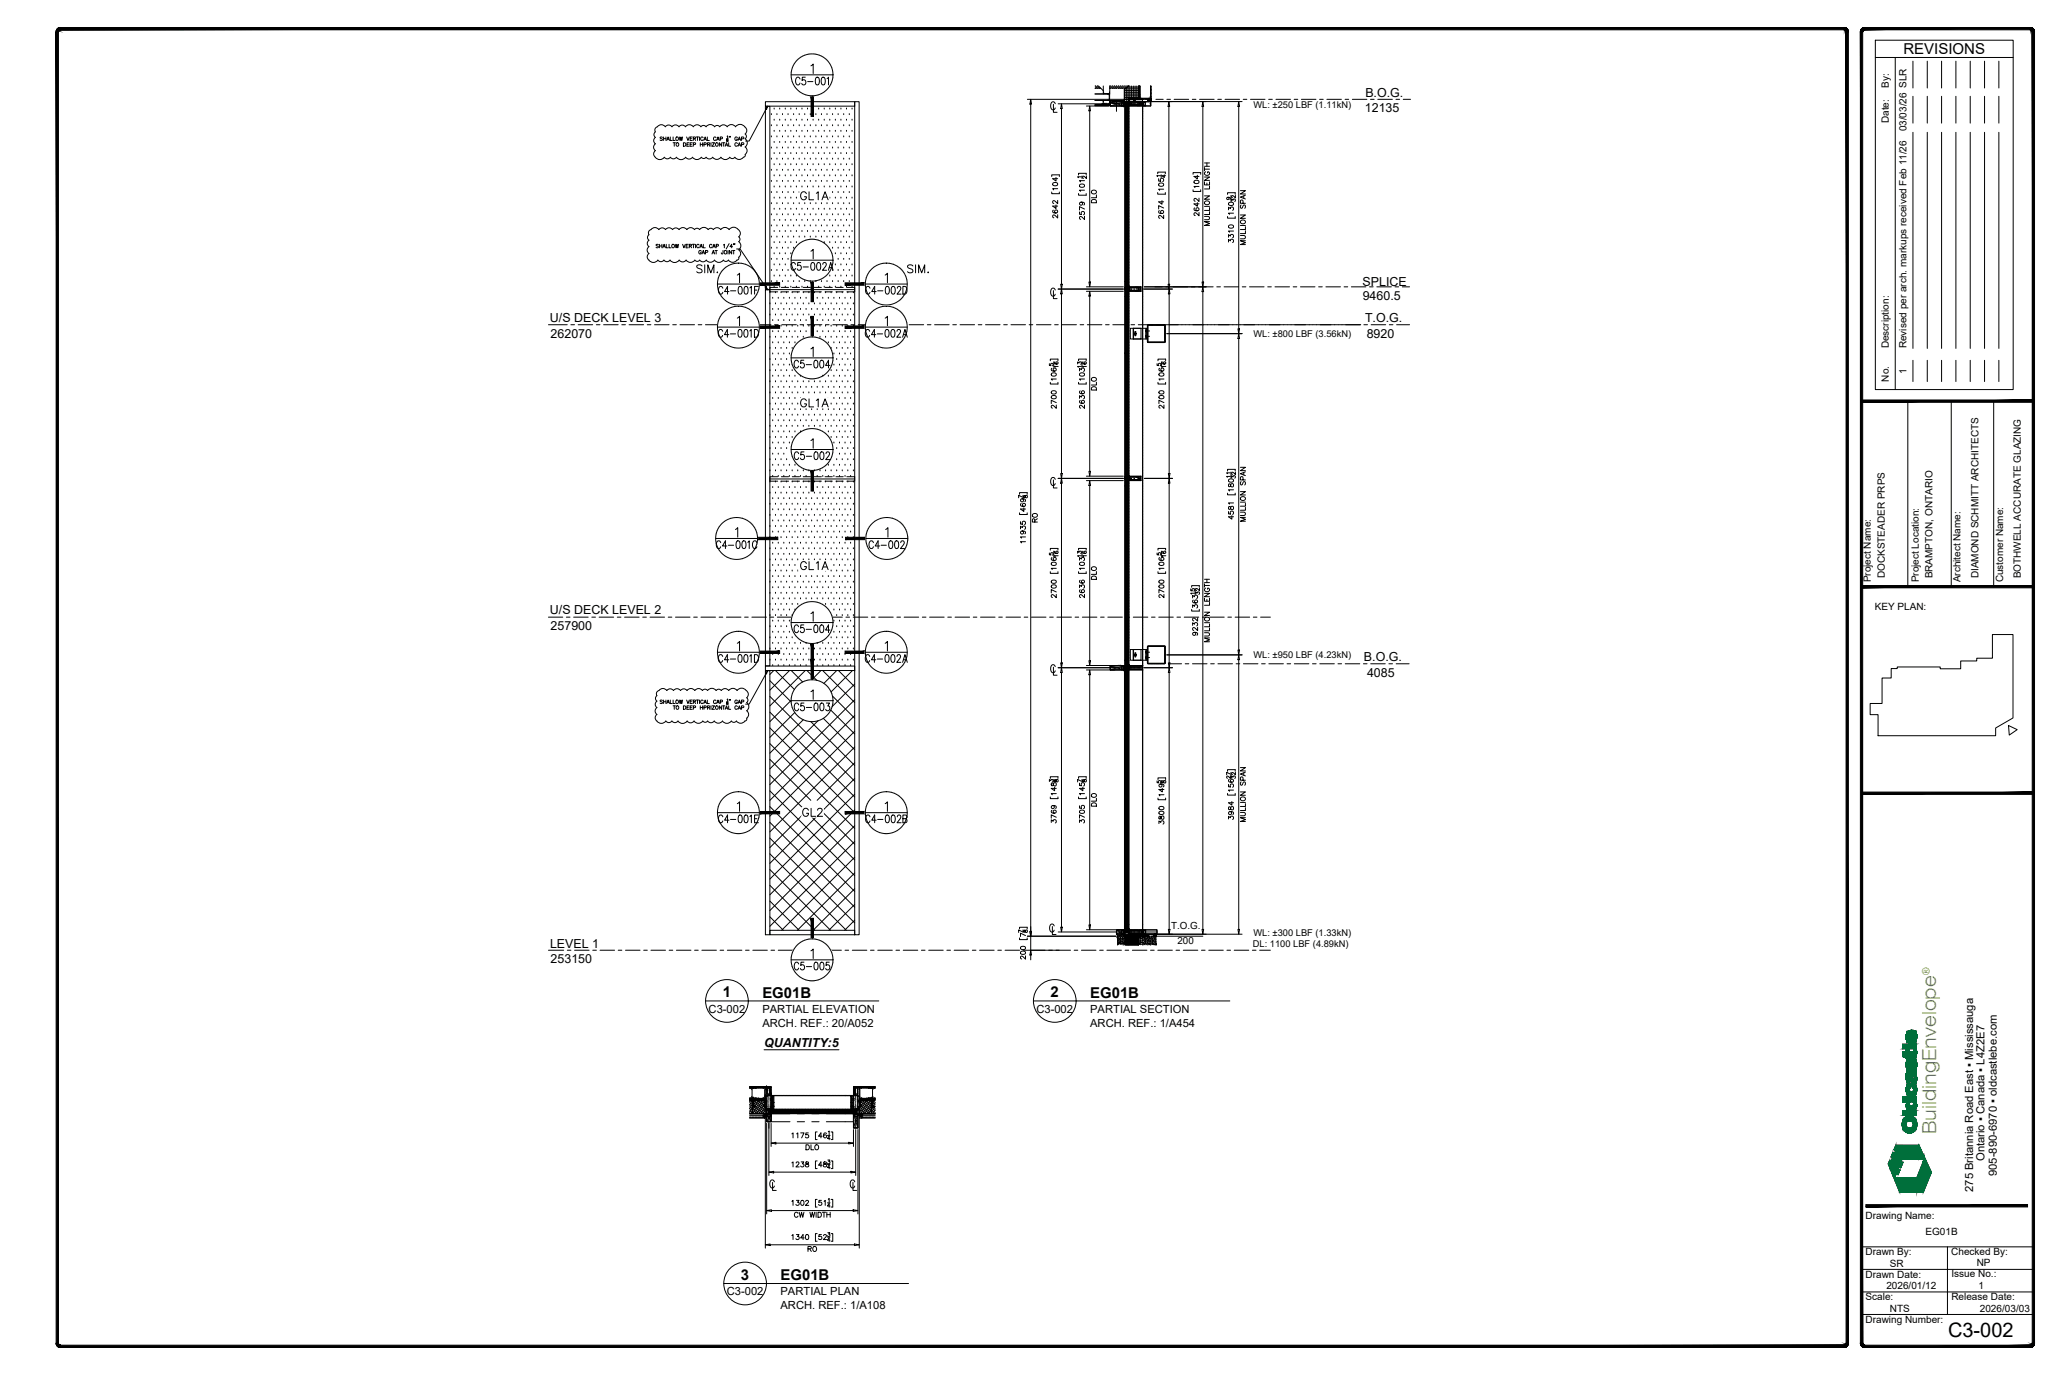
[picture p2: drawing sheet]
<svg xmlns="http://www.w3.org/2000/svg" width="914mm" height="610mm" viewBox="0 0 914 610" stroke-linecap="round" stroke-linejoin="round" font-family="sans-serif">
<defs><g id="words">
<text font-size="8.9" x="863.9" y="592.7">C3-002</text>
<text font-size="8.5" fill="#7ab800" x="858.6" y="502.9" transform="rotate(-90 858.6 502.9)">BuildingEnvelope</text>
<text font-size="8.4" x="353.8" y="90.3">GL1A</text>
<g font-size="7.9">
<text x="307.6" y="122.4">SIM.</text>
<text x="401.1" y="122.4">SIM.</text>
<text x="353.8" y="182">GL1A</text>
<text x="353.8" y="254">GL1A</text>
<text x="354.9" y="363.4">GL2</text>
</g>
<g font-size="7.1">
<text x="350" y="121">C5-002A</text>
<text x="317.9" y="131.6">C4-001F</text>
<text x="383.1" y="131.6">C4-002D</text>
<text x="351.4" y="164.4">C5-004</text>
<text x="351.4" y="205">C5-002</text>
<text x="316.8" y="244.5">C4-001C</text>
<text x="384.5" y="244.5">C4-002</text>
<text x="351.4" y="281.9">C5-004</text>
<text x="317.5" y="294.9">C4-001D</text>
<text x="382.8" y="294.9">C4-002A</text>
<text x="351.4" y="316.4">C5-003</text>
</g>
<text font-size="6.7" x="844.1" y="24">REVISIONS</text>
<g font-size="6.6">
<text x="352.1" y="38.8">C5-001</text>
<text x="317.5" y="150.6">C4-001D</text>
<text x="382.8" y="150.6">C4-002A</text>
<text x="317.9" y="365.8">C4-001E</text>
<text x="383.1" y="365.8">C4-002B</text>
<text x="351.4" y="431.1">C5-005</text>
<text x="320.5" y="442.1">1</text>
<text x="338.1" y="442.4">EG01B</text>
<text x="465.9" y="442.1">2</text>
<text x="483.4" y="442.4">EG01B</text>
<text x="328.6" y="567.3">3</text>
<text x="346.1" y="567.6">EG01B</text>
</g>
<g font-size="5.5">
<text x="605.5" y="42.8">B.O.G.</text>
<text x="605.3" y="49.8">12135</text>
<text x="604.3" y="126.6">SPLICE</text>
<text x="604.3" y="132.9">9460.5</text>
<text x="243.9" y="142.8">U/S DECK LEVEL 3</text>
<text x="605.3" y="142.8">T.O.G.</text>
<text x="244.2" y="149.7">262070</text>
<text x="606.1" y="149.7">8920</text>
<text x="243.9" y="272.4">U/S DECK LEVEL 2</text>
<text x="244.2" y="279.4">257900</text>
<text x="604.8" y="293.1">B.O.G.</text>
<text x="606.2" y="300.1">4085</text>
<text x="243.9" y="420.1">LEVEL 1</text>
<text x="244.2" y="427.1">253150</text>
<text x="338.8" y="464.2">QUANTITY:5</text>
</g>
<g font-size="5">
<text x="314.2" y="449">C3-002</text>
<text x="338.1" y="449">PARTIAL ELEVATION</text>
<text x="459.6" y="449">C3-002</text>
<text x="483.4" y="449">PARTIAL SECTION</text>
<text x="338.1" y="455.2">ARCH. REF.: 20/A052</text>
<text x="483.4" y="455.2">ARCH. REF.: 1/A454</text>
<text x="880.1" y="514.8" transform="rotate(-90 880.1 514.8)">Ontario ▪ Canada ▪ L4Z2E7</text>
<text x="885.6" y="521.5" transform="rotate(-90 885.6 521.5)">905-890-6970 ▪ oldcastlebe.com</text>
<text x="875" y="528.4" transform="rotate(-90 875 528.4)">275 Britannia Road East ▪ Mississauga</text>
<text x="322.3" y="574.3">C3-002</text>
<text x="346.1" y="574.3">PARTIAL PLAN</text>
<text x="346.1" y="580.4">ARCH. REF.: 1/A108</text>
</g>
<text font-size="4.5" fill="#7ab800" x="855.6" y="432.2" transform="rotate(-90 855.6 432.2)">®</text>
<g font-size="4.4">
<text x="837.6" y="39" transform="rotate(-90 837.6 39)">By:</text>
<text x="837.6" y="54.6" transform="rotate(-90 837.6 54.6)">Date:</text>
<text x="845.5" y="58.3" transform="rotate(-90 845.5 58.3)">03/03/26 SLR</text>
<text x="837.6" y="154.5" transform="rotate(-90 837.6 154.5)">Description:</text>
<text x="845.5" y="154.5" transform="rotate(-90 845.5 154.5)">Revised per arch. markups received Feb 11/26</text>
<text x="845.5" y="165.8" transform="rotate(-90 845.5 165.8)">1</text>
<text x="837.6" y="169.2" transform="rotate(-90 837.6 169.2)">No.</text>
<text x="835.8" y="256.3" transform="rotate(-90 835.8 256.3)">DOCKSTEADER PRPS</text>
<text x="857" y="256.4" transform="rotate(-90 857 256.4)">BRAMPTON, ONTARIO</text>
<text x="877.4" y="256.5" transform="rotate(-90 877.4 256.5)">DIAMOND SCHMITT ARCHITECTS</text>
<text x="896.2" y="256.4" transform="rotate(-90 896.2 256.4)">BOTHWELL ACCURATE GLAZING</text>
<text x="829.6" y="258.2" transform="rotate(-90 829.6 258.2)">Project Name:</text>
<text x="850.9" y="258.2" transform="rotate(-90 850.9 258.2)">Project Location:</text>
<text x="869.4" y="258.2" transform="rotate(-90 869.4 258.2)">Architect Name:</text>
<text x="888.2" y="258.2" transform="rotate(-90 888.2 258.2)">Customer Name:</text>
<text x="831.4" y="270.3">KEY PLAN:</text>
<text x="827.3" y="540.6">Drawing Name:</text>
<text x="853.9" y="547.4">EG01B</text>
<text x="827.3" y="556.4">Drawn By:</text>
<text x="865.3" y="556.5">Checked By:</text>
<text x="838" y="561.5">SR</text>
<text x="876.6" y="561.1">NP</text>
<text x="827.3" y="566.4">Drawn Date:</text>
<text x="865.4" y="566.3">Issue No.:</text>
<text x="836.5" y="571.5">2026/01/12</text>
<text x="877.3" y="571.3">1</text>
<text x="827.3" y="576.3">Scale:</text>
<text x="838.1" y="581.6">NTS</text>
<text x="865.4" y="576.4">Release Date:</text>
<text x="878" y="581.5">2026/03/03</text>
<text x="827.3" y="586.7">Drawing Number:</text>
</g>
<g font-size="4.3">
<text x="519.4" y="411.7">T.O.G.</text>
<text x="522.2" y="418.6">200</text>
</g>
<g font-size="4.1">
<text x="555.9" y="47.9">WL: ±250 LBF (1.11kN)</text>
<text x="555.9" y="149.6">WL: ±800 LBF (3.56kN)</text>
<text x="555.9" y="291.5">WL: ±950 LBF (4.23kN)</text>
<text x="555.9" y="415.1">WL: ±300 LBF (1.33kN)</text>
<text x="555.6" y="420">DL: 1100 LBF (4.89kN)</text>
</g>
</g></defs>
<!-- layer: A-FLOR-LEVL -->
<g fill="none" stroke="#000" stroke-width=".44">
<path d="M512.6 44h3.2M517.4 44h1.7M520.7 44h6.4M528.7 44h1.6M532 44h6.4M540 44h1.6M543.2 44h6.5M551.3 44h1.6M554.5 44h6.5M562.6 44h1.6M565.8 44h6.5M573.9 44h1.6"/>
<path d="M577.1 44h6.5M585.2 44h1.6M588.4 44h6.5M596.5 44h1.6M599.7 44h6.4M607.8 44h1.6M611 44h6.4M619.1 44h1.6M622.3 44h3.2M512.2 127.2h3.2M517 127.2h1.6M520.2 127.2h6.5"/>
<path d="M528.3 127.2h1.6M531.5 127.2h6.5M539.6 127.2h1.6M542.8 127.2h6.5M550.9 127.2h1.6M554.1 127.2h6.5M562.2 127.2h1.6M565.4 127.2h6.4M573.5 127.2h1.6M576.7 127.2h6.4M584.8 127.2h1.6M588 127.2h6.4"/>
<path d="M596 127.2h1.7M599.3 127.2h6.4M607.3 127.2h1.6M610.6 127.2h6.4M618.6 127.2h1.6M621.8 127.2h3.3M243.2 144h8.3M253.2 144h1.6M256.4 144h6.4M264.4 144h1.7M267.7 144h6.4M275.7 144h1.6"/>
<path d="M279 144h6.4M287 144h1.6M290.3 144h6.4M298.3 144h1.6M301.5 144h6.5M309.6 144h1.6M312.8 144h6.5M335.4 144h6.5M343.5 144h1.6M346.7 144h6.5M354.8 144h1.6M358 144h6.4"/>
<path d="M366.1 144h1.6M369.3 144h6.4M377.3 144h1.7M403.2 144h6.4M411.2 144h1.6M414.4 144h6.5M422.5 144h1.6M425.7 144h6.5M433.8 144h1.6M437 144h6.5M445.1 144h1.6M448.3 144h6.5"/>
<path d="M456.4 144h1.6M459.6 144h6.5M467.7 144h1.6M470.9 144h6.5M479 144h1.6M482.2 144h6.4M490.3 144h1.6M493.5 144h6.4M501.5 144h1.7M504.8 144h6.4M512.8 144h1.6M516.1 144h87.3"/>
<path d="M604.8 144h1.6M608 144h6.5M616.1 144h1.6M619.3 144h5.8M243.2 273.6h6.3M251.2 273.6h1.6M254.4 273.6h6.4M262.5 273.6h1.6M265.7 273.6h6.4M273.7 273.6h1.7M277 273.6h6.4M285 273.6h1.6"/>
<path d="M288.3 273.6h6.4M296.3 273.6h1.6M299.5 273.6h6.5M307.6 273.6h1.6M310.8 273.6h6.5M318.9 273.6h1.6M322.1 273.6h6.5M330.2 273.6h1.6M333.4 273.6h6.5M341.5 273.6h1.6M344.7 273.6h6.3M369.2 273.6h4.3"/>
<path d="M375.1 273.6h1.7M378.4 273.6h6.4M386.4 273.6h1.6M389.7 273.6h6.4M397.7 273.6h1.6M400.9 273.6h6.5M409 273.6h1.6M412.2 273.6h6.5M420.3 273.6h1.6M423.5 273.6h6.5M431.6 273.6h1.6M434.8 273.6h6.5"/>
<path d="M442.9 273.6h1.6M446.1 273.6h6.5M454.2 273.6h1.6M457.4 273.6h6.4M465.5 273.6h1.6M468.7 273.6h6.4M476.7 273.6h1.7M480 273.6h6.4M488 273.6h1.7M491.3 273.6h6.4M499.3 273.6h1.6M502.6 273.6h6.4"/>
<path d="M510.6 273.6h1.6M513.8 273.6h6.5M521.9 273.6h1.6M525.1 273.6h6.5M533.2 273.6h1.6M536.4 273.6h6.5M544.5 273.6h1.6M547.7 273.6h6.5M555.8 273.6h1.6M559 273.6h4.4M518.2 294.3h5.8M525.6 294.3h1.6"/>
<path d="M528.8 294.3h6.5M536.9 294.3h1.6M540.1 294.3h6.4M548.2 294.3h1.6M551.4 294.3h6.4M559.5 294.3h1.6M562.7 294.3h6.4M570.7 294.3h1.7M574 294.3h6.4M582 294.3h1.6M585.3 294.3h6.4M593.3 294.3h1.6"/>
<path d="M596.5 294.3h6.5M604.6 294.3h1.6M607.8 294.3h6.5M615.9 294.3h1.6M619.1 294.3h5.8M512.6 415.1h20.8M243.2 421.3h6.8M251.6 421.3h1.6M254.8 421.3h6.4M262.9 421.3h1.6M266.1 421.3h6.4M274.2 421.3h1.6"/>
<path d="M277.4 421.3h6.4M285.4 421.3h1.7M288.7 421.3h6.4M296.7 421.3h1.6M300 421.3h6.4M308 421.3h1.6M311.2 421.3h6.5M319.3 421.3h1.6M322.5 421.3h6.5M330.6 421.3h1.6M333.8 421.3h6.5M341.9 421.3h1.6"/>
<path d="M345.1 421.3h6.8M368.4 421.3h4.7M374.7 421.3h1.6M378 421.3h6.4M386 421.3h1.6M389.2 421.3h6.5M397.3 421.3h1.6M400.5 421.3h6.5M408.6 421.3h1.6M411.8 421.3h6.5M419.9 421.3h1.6M423.1 421.3h6.5"/>
<path d="M431.2 421.3h1.6M434.4 421.3h6.5M442.5 421.3h1.6M445.7 421.3h6.4M453.8 421.3h1.6M457 421.3h6.4M465.1 421.3h1.6M468.3 421.3h6.4M476.3 421.3h1.7M479.6 421.3h6.4M487.6 421.3h1.6M490.9 421.3h6.4"/>
<path d="M498.9 421.3h1.6M502.1 421.3h6.5M510.2 421.3h1.6M513.4 421.3h6.5M521.5 421.3h1.6M524.7 421.3h6.5M532.8 421.3h1.6M536 421.3h6.5M544.1 421.3h1.6M547.3 421.3h6.5M555.4 421.3h1.6M558.6 421.3h4.8"/>
</g>
<!-- layer: TEXT BIG -->
<g fill="none" stroke="#000" stroke-width=".44">
<path d="M312.9 443.8h76.8M458.3 443.8h87.1M321 569h81.9"/>
<circle cx="322.4" cy="443.8" r="9.5"/>
<circle cx="467.7" cy="443.8" r="9.5"/>
<circle cx="330.4" cy="569" r="9.5"/>
</g>
<!-- layer: GLASS TYPE -->
<g fill="#fff" stroke="#fff" stroke-width=".44">
<path d="M328 459.8v5.6l55.4-5.6zM328 465.4l55.4-5.6v5.6z"/>
<path d="M354.7 248.6v4.3l12.9-4.3zM354.7 252.9l12.9-4.3v4.3z"/>
<path d="M354.7 176.5v4.3l12.9-4.3zM354.7 180.8l12.9-4.3v4.3z"/>
</g>
<path d="M338.8 465.4h33.2" fill="none" stroke="#000" stroke-width=".44"/>
<!-- layer: _OBE_notbyobe -->
<g fill="none" stroke="#000" stroke-width=".44">
<path d="M485.6 38.1h.3M485.6 39.1h.3M485.6 39.1h1M485.8 38.1v.2M485.8 38.9v.2M486.1 38.6h.3M486.3 38.4v.4M486.6 38.1h.3M486.6 39.1h.3M486.7 38.1v.2M486.7 38.9v.2M487 39.1h1.2"/>
<path d="M487 38.6h.3M487.2 38.1l2.2 2.3M487.2 38.4v.4M487.5 39.1h.3M487.7 38.9v.2M489.3 38.1v3.6M492 38.6h.1M492 39.1h.5M492.2 39.1h.3M492.3 38.1v.2M492.3 38.9v.2M492.5 38.1h-.3l-.1 3.6"/>
<path d="M492.6 38.6h.3M492.8 38.4v.4M493 39.1h.9M493.1 38.1h.3M493.1 39.1h.3M493.2 38.1v.2M493.2 38.9v.2M493.6 38.6h.3M493.7 38.4v.4M494 38.1h.3M494 39.1h.3M494.2 38.1v.2"/>
<path d="M494.2 38.9v.2M494.4 39.1h.9M494.5 38.6h.3M494.7 38.4v.4M495 38.1h.3M495 39.1h.3M495.1 38.1v.2M495.1 38.9v.2M495.4 38.6h.3M495.6 38.4v.4M495.8 39.1h.9M495.9 38.1h.3"/>
<path d="M495.9 39.1h.3M496.1 38.1v.2M496.1 38.9v.2M496.4 38.6h.3M496.5 38.4v.4M496.8 38.1h.3M496.8 39.1h.3M497 38.1v.2M497 38.9v.2M497.2 39.1h.9M497.3 38.6h.3M497.4 38.4v.4"/>
<path d="M497.8 38.1h.3M497.8 39.1h.3M497.9 38.1v.2M497.9 38.9v.2M498.2 38.6h.3M498.4 38.4v.4M498.6 39.1h.5M498.7 38.1h.3M498.7 39.1h.3M498.9 38.1v.2M498.9 38.9v.2M498.9 39.4h6.1"/>
<path d="M499.2 38.6h.3M499.3 38.4v.4M499.5 39v6M499.6 38.1h.3M499.8 38.1v.2M500 38.6h5M500.2 38.4v6.6M500.3 38.1v.2M500.5 38.1l-1.9 1.4v5.1M500.6 38.1l-1.9 1.4v5.5M501 38.1v5.5M501.8 38.1v5.5"/>
<path d="M502.6 38.1v5.5M503.4 38.1v5.5M504.1 38.1v5.5M504.8 39.1v.9M504.9 38.1v5.5M505 38.1v5.5M505.1 38.6l-.1 .1M505.2 38.1h.1M505.2 39h.1M505.3 39.8v.1M505.3 39.5v.1M505.5 38.6h.1"/>
<path d="M505.5 38.1l-.1 5.5h-4.9M510.2 39.3l.3 .4M510.2 39.7l.3 .3M510.5 38.1v5.9h-12.1M510.5 38.5l-.3-.4v5.6h-9.7l.1 .3M485.6 41.7h6.5v5.1h-6.5M485.6 46.4h6.5M485.6 44.5l13 .1M485.6 46.8h6.4M485.9 46.4h.9M487.3 46.4h.9M488.7 46.4h.9"/>
<path d="M488.7 45.8h2.1M488.8 46.7v-.6h.9v.6M488.8 46.7h.1M489.2 44.5l.1 1.6M489.3 44.5l-.1 .4M489.4 40.7v.8h2.6v-.8M489.7 46.7h.1M490.1 46.4h.9M491.1 41.8h.8v2.6h-.8M491.3 45.8h.4M491.5 46.4h.5M492.1 45.9h.4"/>
<path d="M492.1 44.6l.1 .7M492.2 44.8l-.2 .6M492.2 44.8h.1M492.3 45.2l6.4-.2v2h-6.4zM492.3 45.2l.4 .1M492.8 46.9l-.5 .1M492.9 45.9h2M492.9 45.4h.1M493 46.8h-.1M493.1 45.4l.1 .1M493.3 46.7l-.2 .1M493.4 45.5l.6 .2"/>
<path d="M494 46.5l-.6 .2M494.1 45.7l.1 .1M494.2 46.4l-.1 .1M494.3 45.8h.2M494.5 46.3l-.2 .1M494.6 45.9l.6 .1M494.9 45l-1.6 .1h.4M495.1 45.1v.6M495.1 45.9v.1M495.1 46.1v.2M495.1 46.4v3M495.2 46.1l-.6 .2"/>
<path d="M495.3 45.9h.4M495.4 46v.1M495.6 46.1l.1 .1M495.7 46h-.1M495.8 46.2l.6 .2M496.1 45.9h.4M496.4 46.3l.2 .5h1.6h-.4M496.4 45.7l-.6 .2M496.5 46.4h.2M496.6 45.7h-.1M496.8 46.5h.1M496.9 45.9h2"/>
<path d="M496.9 45.6h-.1M497 46.5l.6 .2M497.3 46.9h.2M497.4 46.8h.1M497.4 46.7h.1M497.6 45.4l-.6 .1M497.7 46.9h.1M497.9 45.3h-.2M497.9 46.7h.1M497.9 46.7h-.1M498 46.8l.1 .1M498.1 45.2h-.1"/>
<path d="M498.3 46.9l.4 .1M498.3 45.9v.2M498.4 45.9h.1M498.4 45.9v.2M498.4 45.9h.5M498.4 46.7l-.3 .1M498.5 45.8v.4zM498.5 45.9l-.1 .2M498.5 46.9h.1M498.5 46v.1M498.5 45.9h.1M498.5 46.1h.1"/>
<path d="M498.5 45.9l.1 .2M498.6 45.9v.2M498.6 46.1h.1M498.6 45.8l.4 .3-.4 .1zM498.6 45.7v.1M498.6 41.7h6.4M498.6 40.2h6.4M498.6 40.9h6.4M498.6 42.5l6.5 .1M498.6 43.3h6.4M498.6 45h1.9M498.6 45.9l.1 .2"/>
<path d="M498.7 45l-.5 .2M498.7 46h.3zM498.7 46.6l.2 .5zM498.7 46.1h-.1M498.7 45.9h-.1M498.7 45.9l.1 .2M498.7 45.9h.1M498.7 46.1h.1M498.7 45.1v.5v-.6h1.7v.6v-.5M498.7 46.9h.1M498.8 45.1h.1M498.8 45.9h-.1"/>
<path d="M498.8 45.1h1.6M498.8 45.9l.1 .2M498.8 45.9h.1M498.8 45.6l-.4 .2v1.7v-.3M498.9 46.1h-.1M498.9 45.9v.2M498.9 45.9l.1 .1M498.9 46.1h.1M498.9 46.6h.1M498.9 45.9h.1M499 46v.1M499 46h.1"/>
<path d="M499 46.6h.1M499 46.1h-.6M499 46.1h.1M499.1 46.6h.1M499.1 46h.1M499.2 46.6h.1M499.3 45.9h.1M499.3 46.1h.1M499.3 46.1v.1M499.3 46.2h.1M499.3 45.8h.1M499.3 46h.1"/>
<path d="M499.3 46.2l.1 .1M499.3 46.6h.1M499.3 45.9h.4M499.4 46.1h.1M499.4 45.9h.9M499.4 45.9h.1M499.4 46.3h.1M499.4 46.6h.1M499.4 46.1l.8 .1M499.4 46.3h.9M499.4 45.8l-.1 .1M499.4 45.8h.1"/>
<path d="M499.4 46.2h.1M499.5 46.6h.1M499.5 46.5h.1M499.6 46.6h.1M499.6 46.5h.1M499.7 46.6h.1M499.7 46.5h.1M499.9 46.6h.1M499.9 46.5h.1M500 46.6h.1M500 46.5h.1M500.1 46.6h.1"/>
<path d="M500.1 46.5h.1M500.1 46.4h.1M500.1 45.9h.4M500.2 46.6h.1M500.2 46.5h.1M500.2 46.4h.1M500.2 45.8h.1M500.2 45.8l.1 .1M500.2 46.7h.1M500.2 46.7l.4 .1-.4 .3zM500.3 45.9h.1M500.3 46.1l-.1 .1"/>
<path d="M500.3 46.3h.1M500.3 46.1h.1M500.3 46.7h.1M500.3 46.5h.1M500.3 46.4h.1M500.3 46.2h.1M500.3 46.9h.1M500.3 46.8h.1M500.3 46.8v.1M500.4 46.1h.1M500.4 46.6h.1M500.4 45.1h.1"/>
<path d="M500.4 45.4h.9M500.4 45.6v.2M500.4 46h.1M500.4 46.1h-.1M500.4 46.2h.1M500.4 46.8v1.1M500.4 46.2l-.1 .1M500.4 46.5h.1M500.4 45.7h.1M500.4 45.6h.1M500.4 45.9h.1M500.4 46.1v.1"/>
<path d="M500.4 46.4h.1M500.4 46.5v.3zM500.4 45.3v.3zM500.4 45.8l-1.7 .1M500.4 48v.1M500.4 48.3v.1M500.4 48.5v1.3M500.4 50v.1M500.4 50.2v.1M500.4 50.5v.6M500.4 51.2v.2M500.4 51.5v.1"/>
<path d="M500.4 51.7v.7M500.4 52.5v.1M500.4 52.7v.2M500.4 53v.6M500.4 53.8v.1M500.4 54v.1M500.4 54.3v.6M500.4 55v.2M500.4 55.3v.1M500.4 55.5v.7M500.4 56.3v.1M500.4 56.6v.1"/>
<path d="M500.4 56.8v.7M500.4 57.6v.1M500.4 57.8v.2M500.4 58.1v.6M500.4 58.8v.2M500.4 59.1v.1M500.4 59.4v.6M500.5 46.5h.1M500.5 46.4h.1M500.5 45.7h.1M500.5 45.6h.1M500.5 46.3l-.1 .3"/>
<path d="M500.5 46.3l-1.6 .3M500.7 44h5.9v2.5h-5.9zM500.7 44l5.9 .2zM500.7 45.2h5.9v1.7h-5.9zM500.7 45.2l.2 1.7zM500.7 47v.9M500.7 48v.1M500.7 48.3v.1M500.7 48.5v1.3M500.7 50v.1M500.7 50.2v.1M500.7 50.5v.6"/>
<path d="M500.7 51.2v.2M500.7 51.5v.1M500.7 51.7v.7M500.7 52.5v.1M500.7 52.7v.2M500.7 53v.6M500.7 53.8v.1M500.7 54v.1M500.7 54.3v.6M500.7 55v.2M500.7 55.3v.1M500.7 55.5v.7"/>
<path d="M500.7 56.3v.1M500.7 56.6v.1M500.7 56.8v.7M500.7 57.6v.1M500.7 57.8v.2M500.7 58.1v.6M500.7 58.8v.2M500.7 59.1v.1M500.7 59.4v.6M500.7 46.9h.1M500.7 46.8h.1M500.7 46.7h.1"/>
<path d="M500.7 46.6h.1M500.7 46.5h.1M500.7 46.4h.1M500.7 46.3h.1M500.7 46.2h.1M500.7 46.1h.1M500.7 45.9h.1M500.7 45.8h.1M500.7 45.7h.1M500.7 45.6h.1M500.7 45.5h.1M500.7 45.4h.1"/>
<path d="M500.7 45.3h.1M500.7 45.2h.1M500.7 46.5h5.9M500.7 46h.1M500.8 46.8h5.8M500.8 45.5h5.8M500.8 45.3h5.8M500.8 45.2v1.7M500.8 45.2h.1M500.9 46.9h.1M500.9 46.8h.1M500.9 45.2h.1"/>
<path d="M500.9 46.2h.1M500.9 46.1h.1M500.9 45.9h.1M500.9 46h2M501.2 43.4h-.8v1.6M501.4 46.5l-1 .1M501.5 43.7l.3 .3M501.6 46.5h.1M501.8 46.5h.1M501.9 43.7l.3 .3M502.1 46.5h.6M502.1 43.4h1"/>
<path d="M502.8 44.2l.2 .3 .3-.3M502.8 44.2h.1M502.8 44.3h.1M502.8 46.5h.2M502.9 44.2l.4 .1zM502.9 44.4h.1M502.9 44.3h.3M502.9 44.3v.1M502.9 44.4h.3M503 44.4h.1M503 44.4h.2M503 44.3v.1"/>
<path d="M503.1 43.5v1M503.1 44.4h.1M503.1 43.7l.3 .3M503.1 46.5h.1M503.2 44.4h.1M503.2 44.3v.1M503.2 44.3h.1M503.3 44.3h.1M503.3 44.2h.1M503.3 46.5h.7M503.3 46h.5M503.4 43.7l.4 .3"/>
<path d="M504 43.4h.8M504.1 46.5h.1M504.2 46h.4M504.4 46.5h.1M504.5 45.2l.3 .3 .8-.2v1.4l-.6-.2M504.5 45.2h1.2v1.6h-1.2M504.5 45.2h.1M504.5 46.8h.1M504.6 46.5h.6M504.6 43.7l.3 .3M504.8 40.9v.9M504.8 42.8v.6"/>
<path d="M505 46h2.1M505 46.5h.1M505 46.6l-.5 .2M505 41.8v.1M505 42.6h.1M505 43.7l.3 .3M505 40.6l.1 .1M505.2 41.6h.1M505.2 42.5h.1M505.2 40.2v.1M505.3 40.9l-.1 .1M505.3 43v.3"/>
<path d="M505.4 46.5h.1M505.5 42.3h.1M505.5 41.8l-.1 .2M505.6 42.8v.7h4.5v-.7M505.6 46.5h.2M505.9 46.5h.7M506.2 43.7l.3 .3M506.3 46h.1M506.3 46l.1 .1M506.4 46h-.1M506.4 46h.1M506.4 46.1h.1"/>
<path d="M506.4 46l.1 .1M506.4 46.1h.7M506.5 46.1h.1M506.5 46v.1M506.5 45.9v.2M506.5 45.2v1.7M506.5 45.9l-.1 .2M506.5 45.9h.1M506.6 46.1h-.1M506.6 45.9l.1 .2M506.6 43.7l.3 .3M506.6 45.9h.1"/>
<path d="M506.6 47v.9M506.6 48v.1M506.6 48.3v.1M506.6 48.5v1.3M506.6 50v.1M506.6 50.2v.1M506.6 50.5v.6M506.6 51.2v.2M506.6 51.5v.1M506.6 51.7v.7M506.6 52.5v.1M506.6 52.7v.2"/>
<path d="M506.6 53v.6M506.6 53.8v.1M506.6 54v.1M506.6 54.3v.6M506.6 55v.2M506.6 55.3v.1M506.6 55.5v.7M506.6 56.3v.1M506.6 56.6v.1M506.6 56.8v.7M506.6 57.6v.1M506.6 57.8v.2"/>
<path d="M506.6 58.1v.6M506.6 58.8v.2M506.6 59.1v.1M506.6 59.4v.6M506.7 46.1h.1M506.7 45.9l.1 .2M506.7 45.9h.1M506.8 45.9h-.1M506.8 45.9v.2M506.8 47v.9M506.8 48v.1M506.8 48.2v.2"/>
<path d="M506.8 48.5v1.3M506.8 50v.1M506.8 50.2v.1M506.8 50.5v.6M506.8 51.2v.2M506.8 51.5v.1M506.8 51.7v.7M506.8 52.5v.1M506.8 52.8v.1M506.8 53v.6M506.8 53.8v.1M506.8 54v.1"/>
<path d="M506.8 54.3v.6M506.8 55v.2M506.8 55.3v.1M506.8 55.5v.7M506.8 56.3v.1M506.8 56.6v.1M506.8 56.8v.7M506.8 57.6v.1M506.8 57.8v.2M506.8 58.1v.6M506.8 58.9v.1M506.8 59.1v.1"/>
<path d="M506.8 59.4v.6M506.8 46.1h.1M506.8 45.9h.1M506.8 45.9l.1 .2M506.9 45.9h.1M506.9 46.1h-.1M506.9 45.9v.1M506.9 45.8l.1 .4zM507 45.9v.3M507.1 45.9v.2M507.1 46.1l-.1 .1M507.1 45.9l-.6 .2"/>
<path d="M507.1 45.9h.1M507.8 43.7l.3 .3M508.1 43.7l.3 .3M509 44.3h.1M509 44.3v.1M509 44.6h.1M509 44.4h-.1M509 44.4h.1M509.1 44.4v.1M509.1 44.7h.1M509.1 44.2l-.1 .1M509.1 44.5l-.1 .1"/>
<path d="M509.1 44.2l.1 .1M509.1 44.5l.1 .1M509.2 44.1v.7M509.2 44.1l-.1 .1M509.2 44.7h-.1M509.2 44.1h.1M509.2 44.7h.1M509.2 44l-.2 .8 .7 .2 .3-.5-.3-.5M509.2 44.8h.1M509.2 44.2v.1M509.2 44.5v.1M509.2 44.2l.6 .2"/>
<path d="M509.2 44.5l.1 .1M509.3 43.7l.3 .3M509.3 44v.4M509.3 44.4l.2 .2M509.3 44.6v.1M509.3 44.4h-.2M509.3 44.7h-.1M509.3 44.7h.1M509.4 44.8h.1M509.4 44.7v.1M509.5 44l.1 .8M509.5 44.1h-.3"/>
<path d="M509.5 44.7h-.1M509.5 44.1h.1M509.5 44.7h.1M509.6 44.2l.1 .2M509.6 44.2l-.1 .1M509.6 44.5l-.1 .1M509.6 44.5l.1 .1M509.7 44v.1M509.7 44.6v.1M509.7 44.1h-.1M509.7 44.7h-.1M509.7 44.1h.1"/>
<path d="M509.7 44.7h.1M509.7 44h.1M509.7 43.7l.3 .3M509.8 44.1v.1M509.8 44.4v.1M509.8 44.7v.1M509.8 44.2l-.5 .4M509.8 44.5l-.1 .1M509.8 44.2v.1M509.8 44.5v.1M509.8 44.1h.1M509.8 44.8h.1"/>
<path d="M509.8 44h.1M509.8 44.3v.1M509.8 44.6v.1M509.8 44.4h.1M509.8 44.7h.1M509.9 44.7h.1M509.9 44.2h.1M509.9 44.2l-.1 .1M509.9 44.1h.1M509.9 44.4v.1M509.9 44.5l-.1 .1M509.9 44h.1"/>
<path d="M509.9 44.6h.1M510 44.3h.1M510 44.5h.1M510 44.4h.1M510 44.1h.1M510 44.7h.1M510.1 44h.1M510.1 44.2h.1M510.1 44.4h.1M510.1 44.6h.1M510.1 44.1h.1M510.1 44.3h.1"/>
<path d="M510.1 44.5h.1M510.1 44.7h.1M510.2 44h.1M510.2 44.2h.1M510.2 44.4h.1M510.2 44.6h.1M510.2 40.9l.3 .3M510.2 42.5l.3 .3M510.2 41.3l.3 .3M510.2 42.9l.3 .3M510.3 44.1h.1M510.3 44.3h.1"/>
<path d="M510.3 44.5h.1M510.3 44.7h.1M510.3 44h.1M510.3 44.2h.1M510.3 44.4h.1M510.3 44.6h.1M510.3 44v1M500.4 60.1v.1M500.4 60.4v.1M500.4 60.6v.7M500.4 61.4v.1M500.4 61.6v.2"/>
<path d="M500.4 61.9v.6M500.4 62.7v.1M500.4 62.9v.1M500.4 63.2v.6M500.4 63.9v.2M500.4 64.2v.1M500.4 64.4v.7M500.4 65.2v.1M500.4 65.5v.1M500.4 65.7v.6M500.4 66.5v.1M500.4 66.7v.2"/>
<path d="M500.4 67v.6M500.4 67.7v.2M500.4 68v.1M500.4 68.3v.6M500.4 69v.1M500.4 69.3v.1M500.4 69.5v.7M500.4 70.3v.1M500.4 70.5v.2M500.4 70.8v.6M500.4 71.6v.1M500.4 71.8v.1"/>
<path d="M500.4 72.1v.6M500.4 72.8v.2M500.4 73.1v.1M500.4 73.3v.7M500.4 74.1v.1M500.4 74.4v.1M500.4 74.6v.6M500.4 75.4v.1M500.4 75.6v.2M500.4 75.9v.6M500.4 76.6v.2M500.4 76.9v.1"/>
<path d="M500.4 77.2v.6M500.4 77.9v.1M500.4 78.2v.1M500.4 78.4v.7M500.4 79.2v.1M500.4 79.4v.2M500.4 79.7v.6M500.7 60.1v.1M500.7 60.4v.1M500.7 60.6v.7M500.7 61.4v.1M500.7 61.6v.2"/>
<path d="M500.7 61.9v.6M500.7 62.7v.1M500.7 62.9v.1M500.7 63.2v.6M500.7 63.9v.2M500.7 64.2v.1M500.7 64.4v.7M500.7 65.2v.1M500.7 65.5v.1M500.7 65.7v.6M500.7 66.5v.1M500.7 66.7v.2"/>
<path d="M500.7 67v.6M500.7 67.7v.2M500.7 68v.1M500.7 68.3v.6M500.7 69v.1M500.7 69.3v.1M500.7 69.5v.7M500.7 70.3v.1M500.7 70.5v.2M500.7 70.8v.6M500.7 71.6v.1M500.7 71.8v.1"/>
<path d="M500.7 72.1v.6M500.7 72.8v.2M500.7 73.1v.1M500.7 73.3v.7M500.7 74.1v.1M500.7 74.4v.1M500.7 74.6v.6M500.7 75.4v.1M500.7 75.6v.2M500.7 75.9v.6M500.7 76.6v.2M500.7 76.9v.1"/>
<path d="M500.7 77.2v.6M500.7 77.9v.1M500.7 78.2v.1M500.7 78.4v.7M500.7 79.2v.1M500.7 79.4v.2M500.7 79.7v.6M506.6 60.1v.1M506.6 60.4v.1M506.6 60.6v.7M506.6 61.4v.1M506.6 61.6v.2"/>
<path d="M506.6 61.9v.6M506.6 62.7v.1M506.6 62.9v.1M506.6 63.2v.6M506.6 63.9v.2M506.6 64.2v.1M506.6 64.4v.7M506.6 65.2v.1M506.6 65.5v.1M506.6 65.7v.6M506.6 66.5v.1M506.6 66.7v.2"/>
<path d="M506.6 67v.6M506.6 67.7v.2M506.6 68v.1M506.6 68.3v.6M506.6 69v.1M506.6 69.3v.1M506.6 69.5v.7M506.6 70.3v.1M506.6 70.5v.2M506.6 70.8v.6M506.6 71.6v.1M506.6 71.8v.1"/>
<path d="M506.6 72.1v.6M506.6 72.8v.2M506.6 73.1v.1M506.6 73.3v.7M506.6 74.1v.1M506.6 74.4v.1M506.6 74.6v.6M506.6 75.4v.1M506.6 75.6v.2M506.6 75.9v.6M506.6 76.6v.2M506.6 76.9v.1"/>
<path d="M506.6 77.2v.6M506.6 77.9v.1M506.6 78.2v.1M506.6 78.4v.7M506.6 79.2v.1M506.6 79.4v.2M506.6 79.7v.6M506.8 60.1v.2M506.8 60.4v.1M506.8 60.6v.7M506.8 61.4v.1M506.8 61.6v.2"/>
<path d="M506.8 61.9v.6M506.8 62.7v.1M506.8 62.9v.1M506.8 63.2v.6M506.8 63.9v.2M506.8 64.2v.1M506.8 64.4v.7M506.8 65.2v.1M506.8 65.5v.1M506.8 65.7v.7M506.8 66.5v.1M506.8 66.7v.2"/>
<path d="M506.8 67v.6M506.8 67.7v.2M506.8 68v.1M506.8 68.3v.6M506.8 69v.1M506.8 69.3v.1M506.8 69.5v.7M506.8 70.3v.1M506.8 70.5v.2M506.8 70.8v.6M506.8 71.6v.1M506.8 71.8v.1"/>
<path d="M506.8 72.1v.6M506.8 72.8v.2M506.8 73.1v.1M506.8 73.3v.7M506.8 74.1v.1M506.8 74.4v.1M506.8 74.6v.6M506.8 75.4v.1M506.8 75.6v.2M506.8 75.9v.6M506.8 76.6v.2M506.8 76.9v.1"/>
<path d="M506.8 77.2v.6M506.8 77.9v.1M506.8 78.2v.1M506.8 78.4v.7M506.8 79.2v.1M506.8 79.4v.2M506.8 79.7v.6M500.4 80.5v.1M500.4 80.7v.1M500.4 81v.6M500.4 81.7v.2M500.4 82v.1"/>
<path d="M500.4 82.2v.7M500.4 83v.1M500.4 83.3v.1M500.4 83.5v.6M500.4 84.3v.1M500.4 84.5v.2M500.4 84.8v.6M500.4 85.5v.2M500.4 85.8v.1M500.4 86v.7M500.4 86.8v.1M500.4 87.1v.1"/>
<path d="M500.4 87.3v.7M500.4 88.1v.1M500.4 88.3v.2M500.4 88.6v.6M500.4 89.3v.2M500.4 89.6v.1M500.4 89.9v.6M500.4 90.6v.2M500.4 90.9v.1M500.4 91.1v.7M500.4 91.9v.1M500.4 92.1v.2"/>
<path d="M500.4 92.4v.6M500.4 93.2v.1M500.4 93.4v.1M500.4 93.7v.6M500.4 94.4v.2M500.4 94.7v.1M500.4 94.9v.7M500.4 95.7v.1M500.4 96v.1M500.4 96.2v.7M500.4 97v.1M500.4 97.2v.2"/>
<path d="M500.4 97.5v.6M500.4 98.3v.1M500.4 98.5v.1M500.4 98.8v.6M500.4 99.5v.1M500.4 99.8v.1M500.7 80.5v.1M500.7 80.7v.1M500.7 81v.6M500.7 81.7v.2M500.7 82v.1M500.7 82.2v.7"/>
<path d="M500.7 83v.1M500.7 83.3v.1M500.7 83.5v.6M500.7 84.3v.1M500.7 84.5v.2M500.7 84.8v.6M500.7 85.5v.2M500.7 85.8v.1M500.7 86v.7M500.7 86.8v.1M500.7 87.1v.1M500.7 87.3v.7"/>
<path d="M500.7 88.1v.1M500.7 88.3v.2M500.7 88.6v.6M500.7 89.3v.2M500.7 89.6v.1M500.7 89.9v.6M500.7 90.6v.2M500.7 90.9v.1M500.7 91.1v.7M500.7 91.9v.1M500.7 92.1v.2M500.7 92.4v.6"/>
<path d="M500.7 93.2v.1M500.7 93.4v.1M500.7 93.7v.6M500.7 94.4v.2M500.7 94.7v.1M500.7 94.9v.7M500.7 95.7v.1M500.7 96v.1M500.7 96.2v.7M500.7 97v.1M500.7 97.2v.2M500.7 97.5v.6"/>
<path d="M500.7 98.3v.1M500.7 98.5v.1M500.7 98.8v.6M500.7 99.5v.1M500.7 99.8v.1M506.6 80.5v.1M506.6 80.7v.1M506.6 81v.6M506.6 81.7v.2M506.6 82v.1M506.6 82.2v.7M506.6 83v.1"/>
<path d="M506.6 83.3v.1M506.6 83.5v.6M506.6 84.3v.1M506.6 84.5v.2M506.6 84.8v.6M506.6 85.5v.2M506.6 85.8v.1M506.6 86v.7M506.6 86.8v.1M506.6 87.1v.1M506.6 87.3v.7M506.6 88.1v.1"/>
<path d="M506.6 88.3v.2M506.6 88.6v.6M506.6 89.3v.2M506.6 89.6v.1M506.6 89.9v.6M506.6 90.6v.2M506.6 90.9v.1M506.6 91.1v.7M506.6 91.9v.1M506.6 92.1v.2M506.6 92.4v.6M506.6 93.2v.1"/>
<path d="M506.6 93.4v.1M506.6 93.7v.6M506.6 94.4v.2M506.6 94.7v.1M506.6 94.9v.7M506.6 95.7v.1M506.6 96v.1M506.6 96.2v.7M506.6 97v.1M506.6 97.2v.2M506.6 97.5v.6M506.6 98.3v.1"/>
<path d="M506.6 98.5v.1M506.6 98.8v.6M506.6 99.5v.1M506.6 99.8v.1M506.8 80.5v.1M506.8 80.7v.1M506.8 81v.6M506.8 81.7v.2M506.8 82v.1M506.8 82.2v.7M506.8 83v.1M506.8 83.3v.1"/>
<path d="M506.8 83.5v.6M506.8 84.3v.1M506.8 84.5v.2M506.8 84.8v.6M506.8 85.5v.2M506.8 85.8v.1M506.8 86.1v.6M506.8 86.8v.1M506.8 87.1v.1M506.8 87.3v.7M506.8 88.1v.1M506.8 88.3v.2"/>
<path d="M506.8 88.6v.6M506.8 89.4v.1M506.8 89.6v.1M506.8 89.9v.6M506.8 90.6v.2M506.8 90.9v.1M506.8 91.1v.7M506.8 91.9v.1M506.8 92.1v.2M506.8 92.4v.6M506.8 93.2v.1M506.8 93.4v.2"/>
<path d="M506.8 93.7v.6M506.8 94.4v.2M506.8 94.7v.1M506.8 94.9v.7M506.8 95.7v.1M506.8 96v.1M506.8 96.2v.7M506.8 97v.1M506.8 97.2v.2M506.8 97.5v.6M506.8 98.3v.1M506.8 98.5v.1"/>
<path d="M506.8 98.8v.6M506.8 99.5v.1M506.8 99.8v.1M500.4 100v.7M500.4 100.8v.1M500.4 101v.2M500.4 101.3v.6M500.4 102.1v.1M500.4 102.3v.1M500.4 102.6v.6M500.4 103.3v.2M500.4 103.6v.1"/>
<path d="M500.4 103.8v.7M500.4 104.6v.1M500.4 104.9v.1M500.4 105.1v.6M500.4 105.9v.1M500.4 106.1v.2M500.4 106.4v.6M500.4 107.1v.2M500.4 107.4v.1M500.4 107.7v.6M500.4 108.4v.1M500.4 108.7v.1"/>
<path d="M500.4 108.9v.7M500.4 109.7v.1M500.4 109.9v.2M500.4 110.2v.6M500.4 111v.1M500.4 111.2v.1M500.4 111.5v.6M500.4 112.2v.2M500.4 112.5v.1M500.4 112.7v.7M500.4 113.5v.1M500.4 113.8v.1"/>
<path d="M500.4 114v.6M500.4 114.8v.1M500.4 115v.2M500.4 115.3v.6M500.4 116v.2M500.4 116.3v.1M500.4 116.5v.7M500.4 117.3v.1M500.4 117.6v.1M500.4 117.8v.7M500.4 118.6v.1M500.4 118.8v.2"/>
<path d="M500.4 119.1v.6M500.4 119.9v.1M500.7 100v.7M500.7 100.8v.1M500.7 101v.2M500.7 101.3v.6M500.7 102.1v.1M500.7 102.3v.1M500.7 102.6v.6M500.7 103.3v.2M500.7 103.6v.1M500.7 103.8v.7"/>
<path d="M500.7 104.6v.1M500.7 104.9v.1M500.7 105.1v.6M500.7 105.9v.1M500.7 106.1v.2M500.7 106.4v.6M500.7 107.1v.2M500.7 107.4v.1M500.7 107.7v.6M500.7 108.4v.1M500.7 108.7v.1M500.7 108.9v.7"/>
<path d="M500.7 109.7v.1M500.7 109.9v.2M500.7 110.2v.6M500.7 111v.1M500.7 111.2v.1M500.7 111.5v.6M500.7 112.2v.2M500.7 112.5v.1M500.7 112.7v.7M500.7 113.5v.1M500.7 113.8v.1M500.7 114v.6"/>
<path d="M500.7 114.8v.1M500.7 115v.2M500.7 115.3v.6M500.7 116v.2M500.7 116.3v.1M500.7 116.5v.7M500.7 117.3v.1M500.7 117.6v.1M500.7 117.8v.7M500.7 118.6v.1M500.7 118.8v.2M500.7 119.1v.6"/>
<path d="M500.7 119.9v.1M506.6 100v.7M506.6 100.8v.1M506.6 101v.2M506.6 101.3v.6M506.6 102.1v.1M506.6 102.3v.1M506.6 102.6v.6M506.6 103.3v.2M506.6 103.6v.1M506.6 103.8v.7M506.6 104.6v.1"/>
<path d="M506.6 104.9v.1M506.6 105.1v.6M506.6 105.9v.1M506.6 106.1v.2M506.6 106.4v.6M506.6 107.1v.2M506.6 107.4v.1M506.6 107.7v.6M506.6 108.4v.1M506.6 108.7v.1M506.6 108.9v.7M506.6 109.7v.1"/>
<path d="M506.6 109.9v.2M506.6 110.2v.6M506.6 111v.1M506.6 111.2v.1M506.6 111.5v.6M506.6 112.2v.2M506.6 112.5v.1M506.6 112.7v.7M506.6 113.5v.1M506.6 113.8v.1M506.6 114v.6M506.6 114.8v.1"/>
<path d="M506.6 115v.2M506.6 115.3v.6M506.6 116v.2M506.6 116.3v.1M506.6 116.5v.7M506.6 117.3v.1M506.6 117.6v.1M506.6 117.8v.7M506.6 118.6v.1M506.6 118.8v.2M506.6 119.1v.6M506.6 119.9v.1"/>
<path d="M506.8 100v.7M506.8 100.8v.1M506.8 101v.2M506.8 101.3v.6M506.8 102.1v.1M506.8 102.3v.1M506.8 102.6v.6M506.8 103.3v.2M506.8 103.6v.1M506.8 103.8v.7M506.8 104.6v.1M506.8 104.9v.1"/>
<path d="M506.8 105.1v.6M506.8 105.9v.1M506.8 106.1v.2M506.8 106.4v.6M506.8 107.2v.1M506.8 107.4v.1M506.8 107.7v.6M506.8 108.4v.1M506.8 108.7v.1M506.8 108.9v.7M506.8 109.7v.1M506.8 109.9v.2"/>
<path d="M506.8 110.2v.6M506.8 111v.1M506.8 111.2v.1M506.8 111.5v.6M506.8 112.2v.2M506.8 112.5v.1M506.8 112.7v.7M506.8 113.5v.1M506.8 113.8v.1M506.8 114v.6M506.8 114.8v.1M506.8 115v.2"/>
<path d="M506.8 115.3v.6M506.8 116v.2M506.8 116.3v.1M506.8 116.6v.6M506.8 117.3v.1M506.8 117.6v.1M506.8 117.8v.7M506.8 118.6v.1M506.8 118.8v.2M506.8 119.1v.6M506.8 119.9v.1M498.9 127.9v.5"/>
<path d="M498.9 128.4l1.5-.1zM498.9 128.1h.1M498.9 128.3h.1M498.9 127.9h.1M498.9 128h.1M498.9 128.2h.1M499 127.9h.1M499 128h.1M499 128.2h.1M499 128.1h.1M499 128.3h.1M499.1 127.9h.1"/>
<path d="M499.1 128.4h.1M499.1 128v.3M499.1 128.1h-.1M499.1 128.1l.5 .2M499.1 128.1l-.2-.2 1.5 .2h-.3M499.2 128.1h.1M499.2 128.2h-.2M499.2 128.2v.1M499.2 128.1h.2M499.2 127.9v.1M499.2 128v.1M499.2 128.3v.1"/>
<path d="M499.2 128.4h.1M499.2 128.4h.2M499.2 127.9l-.2 .2 .2 .3M499.3 128.4h.1M499.3 127.9l-.1 .1M499.3 128.1v.1M499.3 127.9l.1 .1M499.4 127.9l.2 .2-.2 .3M499.4 128v.4M499.4 128.1h-.1M499.4 128.4h-.1M499.4 128.1h.1"/>
<path d="M499.4 128.4h.1M499.5 127.9l-.1 .1M499.5 128.4h.1M499.6 128v.1M499.6 128.3h.1M499.6 128.1l-.4 .2M499.6 128.4h.1M499.8 128.3h.1M500 128.3h.1M500.1 128.3h.1M500.1 128.1h-.7M500.1 128.1h.1"/>
<path d="M500.2 128.3h.1M500.3 128.4l.1 .4zM500.3 128.8l.1 .3zM500.3 127.2l.2 .2zM500.3 127.5l.1 .4zM500.3 128.4h.1M500.3 128.6h.1M500.3 128.7h.1M500.3 128.8h.1M500.3 127.5h.1M500.3 127.6h.1M500.3 127.7h.1"/>
<path d="M500.3 127.8h.1M500.3 127.9h.1M500.3 128.3h.1M500.3 128.7h1M500.3 127.6h1M500.4 128.4h.1M500.4 128.6h.1M500.4 128.8h.1M500.4 127.7h.1M500.4 127.9h.1M500.4 128.7h.1M500.4 128.3h.1"/>
<path d="M500.4 127.5h.1M500.4 127.6h.1M500.4 127.8h.1M500.4 128.9h.1M500.5 127.4h.1M500.4 128.6v.3zM500.4 127.4v.3zM500.4 120.1v.1M500.4 120.4v.6M500.4 121.1v.2M500.4 121.4v.1M500.4 121.6v.7"/>
<path d="M500.4 122.4v.1M500.4 122.7v.1M500.4 122.9v.6M500.4 123.7v.1M500.4 123.9v.1M500.4 124.2v.6M500.4 124.9v.2M500.4 125.2v.1M500.4 125.4v.7M500.4 126.2v.1M500.4 126.5v.1M500.4 126.7v.5"/>
<path d="M500.4 129.1v.9M500.4 130.1v.2M500.4 130.4v.1M500.4 130.6v1.8M500.4 132.5v.1M500.4 132.8v.1M500.4 133v.6M500.4 133.8v.1M500.4 134v.2M500.4 134.3v.6M500.4 135v.2M500.4 135.3v.1"/>
<path d="M500.4 135.6v.6M500.4 136.3v.1M500.4 136.6v.1M500.4 136.8v.7M500.4 137.6v.1M500.4 137.8v.2M500.4 138.1v.6M500.4 138.9v.1M500.4 139.1v.1M500.4 139.4v.6M500.5 129h.1M500.6 129h.1"/>
<path d="M500.6 127.6v.3M500.6 128.8h.1M500.6 128.4v.4M500.6 128.6h.1M500.6 128.5h.1M500.6 128.4h.1M500.6 127.9h.1M500.6 127.8h.1M500.6 127.6h.1M500.6 127.9l.1 .1M500.6 128.7h.1M500.6 127.7h.1"/>
<path d="M500.7 127.5h.1M500.7 127.5l.2-.2-.1 1.6M500.7 127.5l-.1 .1M500.7 128.3l-.1 .1M500.7 128.8l.1 .1M500.7 127.3h5.1v1.7h-5.1zM500.7 120.1v.1M500.7 120.4v.6M500.7 121.1v.2M500.7 121.4v.1M500.7 121.6v.7M500.7 122.4v.1"/>
<path d="M500.7 122.7v.1M500.7 122.9v.6M500.7 123.7v.1M500.7 123.9v.1M500.7 124.2v.6M500.7 124.9v.2M500.7 125.2v.1M500.7 125.4v.7M500.7 126.2v.1M500.7 126.5v.1M500.7 126.7v.5M500.7 128v.3"/>
<path d="M500.7 129.1v.9M500.7 130.1v.2M500.7 130.4v.1M500.7 130.6v1.8M500.7 132.5v.1M500.7 132.8v.1M500.7 133v.6M500.7 133.8v.1M500.7 134v.2M500.7 134.3v.6M500.7 135v.2M500.7 135.3v.1"/>
<path d="M500.7 135.6v.6M500.7 136.3v.1M500.7 136.6v.1M500.7 136.8v.7M500.7 137.6v.1M500.7 137.8v.2M500.7 138.1v.6M500.7 138.9v.1M500.7 139.1v.1M500.7 139.4v.6M500.7 129h.1M500.7 128.3h.1"/>
<path d="M500.7 128.2h.1M500.7 128.1h.1M500.7 127.4h.1M500.7 128.9h.1M500.7 127.3h.1M500.7 128.6h.1M500.7 127.6h.1M500.7 128.5h.1M500.7 128.4h.1M500.7 127.8h.1M500.7 128h.1M500.7 127.9h.1"/>
<path d="M500.8 127.3v1.7M500.8 128.9h5M500.8 127.7h5M500.8 127.4h5M500.8 128.6h5M503.7 127.4l.5 .2M503.7 127.3h1.2v1.7h-1.2M503.7 127.3v.1M503.7 128.9v.1M504.2 127.6h.1M504.2 127.7l.6-.2v1.4l-.8-.3-.3 .3M505.7 127.3v1.7"/>
<path d="M506.6 120.1v.1M506.6 120.4v.6M506.6 121.1v.2M506.6 121.4v.1M506.6 121.6v.7M506.6 122.4v.1M506.6 122.7v.1M506.6 122.9v.6M506.6 123.7v.1M506.6 123.9v.1M506.6 124.2v.6M506.6 124.9v.2"/>
<path d="M506.6 125.2v.1M506.6 125.4v.7M506.6 126.2v.1M506.6 126.5v.1M506.6 126.7v1.1M506.6 127.9v.1M506.6 128.1v.2M506.6 128.4v.6M506.6 129.1v.2M506.6 129.4v.1M506.6 129.7v.6M506.6 130.4v.1"/>
<path d="M506.6 130.7v.1M506.6 130.9v1.5M506.6 132.5v.1M506.6 132.8v.1M506.6 133v.6M506.6 133.8v.1M506.6 134v.2M506.6 134.3v.6M506.6 135v.2M506.6 135.3v.1M506.6 135.6v.6M506.6 136.3v.1"/>
<path d="M506.6 136.6v.1M506.6 136.8v.7M506.6 137.6v.1M506.6 137.8v.2M506.6 138.1v.6M506.6 138.9v.1M506.6 139.1v.1M506.6 139.4v.6M506.8 120.1v.1M506.8 120.4v.6M506.8 121.1v.2M506.8 121.4v.1"/>
<path d="M506.8 121.6v.7M506.8 122.4v.1M506.8 122.7v.1M506.8 122.9v.6M506.8 123.7v.1M506.8 123.9v.2M506.8 124.2v.6M506.8 124.9v.2M506.8 125.2v.1M506.8 125.4v.7M506.8 126.2v.1M506.8 126.5v.1"/>
<path d="M506.8 126.7v1M506.8 127.9v.1M506.8 128.1v.2M506.8 128.4v.6M506.8 129.1v.2M506.8 129.4v.1M506.8 129.7v.6M506.8 130.4v.1M506.8 130.7v.1M506.8 130.9v1.5M506.8 132.5v.1M506.8 132.8v.1"/>
<path d="M506.8 133v.6M506.8 133.8v.1M506.8 134v.1M506.8 134.3v.6M506.8 135v.2M506.8 135.3v.1M506.8 135.5v.7M506.8 136.3v.1M506.8 136.6v.1M506.8 136.8v.7M506.8 137.6v.1M506.8 137.8v.2"/>
<path d="M506.8 138.1v.6M506.8 138.9v.1M506.8 139.1v.1M506.8 139.4v.6M500.4 140.1v.2M500.4 140.4v.1M500.4 140.6v.7M500.4 141.4v.1M500.4 141.7v.1M500.4 141.9v.6M500.4 142.7v.1M500.4 142.9v.1"/>
<path d="M500.4 143.2v.6M500.4 143.9v.2M500.4 144.2v.1M500.4 144.5v.6M500.4 145.2v.1M500.4 145.5v.1M500.4 145.7v.7M500.4 146.5v.1M500.4 146.7v.2M500.4 147v.6M500.4 147.8v.1M500.4 148v.1"/>
<path d="M500.4 148.3v.6M500.4 149v.2M500.4 149.3v.1M500.4 149.5v.7M500.4 150.3v.1M500.4 150.6v.1M500.4 150.8v.6M500.4 151.6v.1M500.4 151.8v.2M500.4 152.1v.6M500.4 152.8v.2M500.4 153.1v.1"/>
<path d="M500.4 153.3v.7M500.4 154.1v.1M500.4 154.4v.1M500.4 154.6v.7M500.4 155.4v.1M500.4 155.6v.2M500.4 155.9v1.7M500.4 157.7v.1M500.4 157.9v.2M500.4 158.2v.6M500.4 159v.1M500.4 159.2v.1"/>
<path d="M500.4 159.5v.6M500.7 140.1v.2M500.7 140.4v.1M500.7 140.6v.7M500.7 141.4v.1M500.7 141.7v.1M500.7 141.9v.6M500.7 142.7v.1M500.7 142.9v.1M500.7 143.2v.6M500.7 143.9v.2M500.7 144.2v.1"/>
<path d="M500.7 144.5v.6M500.7 145.2v.1M500.7 145.5v.1M500.7 145.7v.7M500.7 146.5v.1M500.7 146.7v.2M500.7 147v.6M500.7 147.8v.1M500.7 148v.1M500.7 148.3v.6M500.7 149v.2M500.7 149.3v.1"/>
<path d="M500.7 149.5v.7M500.7 150.3v.1M500.7 150.6v.1M500.7 150.8v.6M500.7 151.6v.1M500.7 151.8v.2M500.7 152.1v.6M500.7 152.8v.2M500.7 153.1v.1M500.7 153.3v.7M500.7 154.1v.1M500.7 154.4v.1"/>
<path d="M500.7 154.6v.7M500.7 155.4v.1M500.7 155.6v.2M500.7 155.9v1.7M500.7 157.7v.1M500.7 157.9v.2M500.7 158.2v.6M500.7 159v.1M500.7 159.2v.1M500.7 159.5v.6M501.2 145.6h4.8v4.7h-4.8zM506.6 140.1v.2"/>
<path d="M506.6 140.4v.1M506.6 140.6v.7M506.6 141.4v.1M506.6 141.7v.1M506.6 141.9v.6M506.6 142.7v.1M506.6 142.9v.1M506.6 143.2v.6M506.6 143.9v.2M506.6 144.2v.1M506.6 144.5v.6M506.6 145.2v.1"/>
<path d="M506.6 145.5v.1M506.6 145.7v.7M506.6 146.5v.1M506.6 146.7v.2M506.6 147v.6M506.6 147.8v.1M506.6 148v.1M506.6 148.3v.6M506.6 149v.2M506.6 149.3v.1M506.6 149.5v.7M506.6 150.3v.1"/>
<path d="M506.6 150.6v.1M506.6 150.8v.6M506.6 151.6v.1M506.6 151.8v.2M506.6 152.1v.6M506.6 152.8v.2M506.6 153.1v.1M506.6 153.3v.7M506.6 154.1v.1M506.6 154.4v.1M506.6 154.6v.7M506.6 155.4v.1"/>
<path d="M506.6 155.6v.2M506.6 155.9v1.4M506.6 157.4v.1M506.6 157.6v.2M506.6 157.9v.6M506.6 158.7v.1M506.6 158.9v.1M506.6 159.2v.6M506.6 159.9v.2M506.8 140.1v.2M506.8 140.4v.1M506.8 140.6v.7"/>
<path d="M506.8 141.4v.1M506.8 141.6v.2M506.8 141.9v.6M506.8 142.7v.1M506.8 142.9v.1M506.8 143.2v.6M506.8 143.9v.2M506.8 144.2v.1M506.8 144.4v.7M506.8 145.2v.1M506.8 145.5v.1M506.8 145.7v.7"/>
<path d="M506.8 146.5v.1M506.8 146.7v.2M506.8 147v.6M506.8 147.7v.2M506.8 148v.1M506.8 148.3v.6M506.8 149v.1M506.8 149.3v.1M506.8 149.5v.7M506.8 150.3v.1M506.8 150.5v.2M506.8 150.8v.6"/>
<path d="M506.8 151.6v.1M506.8 151.8v.1M506.8 152.1v.6M506.8 152.8v.2M506.8 153.1v.1M506.8 153.3v.7M506.8 154.1v.1M506.8 154.4v.1M506.8 154.6v.6M506.8 155.4v.1M506.8 155.6v.2M506.8 155.9v1.4"/>
<path d="M506.8 157.4v.1M506.8 157.7v.1M506.8 157.9v.6M506.8 158.7v.1M506.8 158.9v.2M506.8 159.2v.6M506.8 159.9v.2M508 146.7h1.8M508 149.1h1.8M508.2 146.5v.5M508.2 148.8v.6M508.2 146.6v.3"/>
<path d="M508.2 146.9l.2 .2M508.2 149.3l.2 .1M508.2 148.9v.4M508.2 146.6h.2M508.2 146.9h.2M508.2 149.3h.2M508.2 148.9h.2M508.4 146.3l.1 .9zM508.4 146.4l-.2 .2M508.4 148.7l.1 .8zM508.4 148.8l-.2 .1M508.9 144.1h7.7v7.6l-7.7 .1z"/>
<path d="M509 144.5l-.2 .2M509 144.9l-.2 .2M509 145.3l-.2 .2M509 145.8l-.2 .2M509 146.2l-.2 .2M509 146.6l-.2 .2M509 147l-.2 .2M509 147.4l-.2 .2M509 147.9l-.2 .2M509 148.3l-.2 .2M509 148.7l-.2 .2M509 149.1l-.2 .2"/>
<path d="M509 149.5l-.2 .2M509 149.9l-.2 .3M509 150.4l-.2 .2M509 150.8l-.2 .2M509 151.2l-.2 .2M509 151.6l-.1 .2M509 144.2l-.2 .2M509 144.6l-.2 .2M509 145.1l-.2 .2M509 145.5l-.2 .2M509 145.9l-.2 .2M509 146.3l-.2 .2"/>
<path d="M509 146.7l-.2 .2M509 147.2l-.2 .2M509 147.6l-.2 .2M509 148l-.2 .2M509 148.4l-.2 .2M509 148.8l-.2 .2M509 149.3l-.2 .2M509 149.7l-.2 .2M509 150.1l-.2 .2M509 150.5l-.2 .2M509 150.9l-.2 .2M509 151.3l-.2 .2"/>
<path d="M509 144.3l7.4-.1 .1 7.4h-7.4zM509.1 151.7l-.2 .1M509.1 144l-.3 .3M509.3 144l-.2 .2M509.4 151.7l-.2 .2M509.5 151.7l-.2 .2M509.6 144l-.2 .2M509.7 144l-.2 .2M509.8 151.7l-.2 .2M510 151.7l-.2 .2M510 144l-.2 .2M510.1 144l-.2 .2"/>
<path d="M510.2 151.7l-.2 .2M510.4 151.7l-.2 .2M510.4 144l-.2 .2M510.5 144l-.2 .2M510.7 151.7l-.2 .2M510.8 151.7l-.2 .2M510.8 144l-.2 .2M510.9 144l-.2 .2M511.1 151.7l-.2 .2M511.2 151.7l-.2 .2M511.2 144l-.2 .2M511.4 144l-.2 .2"/>
<path d="M511.5 151.7l-.2 .2M511.6 151.7l-.2 .2M511.6 144l-.2 .2M511.8 144l-.2 .2M511.9 151.7l-.2 .2M512 151.7l-.2 .2M512.1 144l-.2 .2M512.2 144l-.2 .2M512.3 151.7l-.2 .2M512.5 151.7l-.2 .2M512.5 144l-.2 .2M512.6 144l-.2 .2"/>
<path d="M512.7 151.7l-.2 .2M512.9 151.7l-.2 .2M512.9 144l-.2 .2M513 144l-.2 .2M513.2 151.7l-.2 .2M513.3 151.7l-.2 .2M513.3 144l-.2 .2M513.5 144l-.2 .2M513.7 151.7l-.3 .2M513.7 144l-.2 .2M513.9 144l-.2 .2M514 151.7l-.2 .2"/>
<path d="M514.1 151.7l-.2 .2M514.2 144l-.2 .2M514.3 144l-.2 .2M514.4 151.7l-.2 .2M514.6 151.7l-.2 .2M514.6 144l-.2 .2M514.7 144l-.2 .2M514.8 151.7l-.2 .2M515 151.7l-.2 .2M515 144l-.2 .2M515.1 144l-.2 .2M515.3 151.7l-.2 .2"/>
<path d="M515.4 151.7l-.2 .2M515.4 144l-.2 .2M515.6 144l-.2 .2M515.7 151.7l-.2 .2M515.8 151.7l-.2 .2M515.8 144l-.2 .2M516 144l-.2 .2M516.1 151.7l-.2 .2M516.2 151.7l-.2 .2M516.2 144l-.1 .2M516.4 144l-.2 .2M516.6 144l-.1 .2"/>
<path d="M516.7 144.1l-.2 .2M516.7 144.3l-.2 .2M516.7 144.8l-.2 .2M516.7 145.2l-.2 .2M516.7 145.6l-.2 .2M516.7 146l-.2 .2M516.7 146.4l-.2 .2M516.7 146.9l-.2 .2M516.7 147.3l-.2 .3M516.7 147.7l-.2 .2M516.7 148.1l-.2 .2M516.7 148.7l-.2 .2"/>
<path d="M516.7 148.5l-.2 .2M516.7 149l-.2 .2M516.7 149.4l-.2 .2M516.7 149.8l-.2 .3M516.7 150.2l-.2 .2M516.7 150.6l-.2 .2M516.7 151l-.2 .2M516.7 151.5l-.4 .4M516.7 144.5l-.2 .2M516.7 144.9l-.2 .2M516.7 145.3l-.2 .2M516.7 145.7l-.2 .2"/>
<path d="M516.7 146.2l-.2 .2M516.7 146.6l-.2 .2M516.7 147l-.2 .2M516.7 147.8l-.2 .2M516.7 148.3l-.2 .2M516.7 149.1l-.2 .2M516.7 149.5l-.2 .2M516.7 150.3l-.2 .2M516.7 150.8l-.2 .2M516.7 151.2l-.2 .2M516.7 151.6l-.2 .3M500.4 160.2v.1"/>
<path d="M500.4 160.5v.1M500.4 160.7v.7M500.4 161.5v.1M500.4 161.7v.2M500.4 162v.6M500.4 162.8v.1M500.4 163v.1M500.4 163.3v.6M500.4 164v.2M500.4 164.3v.1M500.4 164.5v.7M500.4 165.3v.1"/>
<path d="M500.4 165.6v.1M500.4 165.8v.6M500.4 166.6v.1M500.4 166.8v.2M500.4 167.1v.6M500.4 167.8v.2M500.4 168.1v.1M500.4 168.4v.6M500.4 169.1v.1M500.4 169.4v.1M500.4 169.6v.7M500.4 170.4v.1"/>
<path d="M500.4 170.6v.2M500.4 170.9v.6M500.4 171.7v.1M500.4 171.9v.1M500.4 172.2v.6M500.4 172.9v.2M500.4 173.2v.1M500.4 173.4v.7M500.4 174.2v.1M500.4 174.5v.1M500.4 174.7v.6M500.4 175.5v.1"/>
<path d="M500.4 175.7v.2M500.4 176v.6M500.4 176.7v.2M500.4 177v.1M500.4 177.2v.7M500.4 178v.1M500.4 178.3v.1M500.4 178.5v.7M500.4 179.3v.1M500.4 179.5v.2M500.4 179.8v.6M500.7 160.2v.1"/>
<path d="M500.7 160.5v.1M500.7 160.7v.7M500.7 161.5v.1M500.7 161.7v.2M500.7 162v.6M500.7 162.8v.1M500.7 163v.1M500.7 163.3v.6M500.7 164v.2M500.7 164.3v.1M500.7 164.5v.7M500.7 165.3v.1"/>
<path d="M500.7 165.6v.1M500.7 165.8v.6M500.7 166.6v.1M500.7 166.8v.2M500.7 167.1v.6M500.7 167.8v.2M500.7 168.1v.1M500.7 168.4v.6M500.7 169.1v.1M500.7 169.4v.1M500.7 169.6v.7M500.7 170.4v.1"/>
<path d="M500.7 170.6v.2M500.7 170.9v.6M500.7 171.7v.1M500.7 171.9v.1M500.7 172.2v.6M500.7 172.9v.2M500.7 173.2v.1M500.7 173.4v.7M500.7 174.2v.1M500.7 174.5v.1M500.7 174.7v.6M500.7 175.5v.1"/>
<path d="M500.7 175.7v.2M500.7 176v.6M500.7 176.7v.2M500.7 177v.1M500.7 177.2v.7M500.7 178v.1M500.7 178.3v.1M500.7 178.5v.7M500.7 179.3v.1M500.7 179.5v.2M500.7 179.8v.6M506.6 160.2v.1"/>
<path d="M506.6 160.4v.7M506.6 161.2v.1M506.6 161.5v.1M506.6 161.7v.7M506.6 162.5v.1M506.6 162.7v.2M506.6 163v.6M506.6 163.8v.1M506.6 164v.1M506.6 164.3v.6M506.6 165v.1M506.6 165.3v.1"/>
<path d="M506.6 165.5v.7M506.6 166.3v.1M506.6 166.5v.2M506.6 166.8v.6M506.6 167.6v.1M506.6 167.8v.1M506.6 168.1v.6M506.6 168.8v.2M506.6 169.1v.1M506.6 169.3v.7M506.6 170.1v.1M506.6 170.4v.1"/>
<path d="M506.6 170.6v.6M506.6 171.4v.1M506.6 171.6v.2M506.6 171.9v.6M506.6 172.6v.2M506.6 172.9v.1M506.6 173.2v.6M506.6 173.9v.1M506.6 174.2v.1M506.6 174.4v.7M506.6 175.2v.1M506.6 175.4v.2"/>
<path d="M506.6 175.7v.6M506.6 176.5v.1M506.6 176.7v.1M506.6 177v.6M506.6 177.7v.2M506.6 178v.1M506.6 178.2v.7M506.6 179v.1M506.6 179.3v.1M506.6 179.5v.6M506.8 160.2v.1M506.8 160.4v.7"/>
<path d="M506.8 161.2v.1M506.8 161.5v.1M506.8 161.7v.7M506.8 162.5v.1M506.8 162.7v.2M506.8 163v.6M506.8 163.8v.1M506.8 164v.1M506.8 164.3v.6M506.8 165v.2M506.8 165.3v.1M506.8 165.5v.7"/>
<path d="M506.8 166.3v.1M506.8 166.5v.2M506.8 166.8v.6M506.8 167.6v.1M506.8 167.8v.1M506.8 168.1v.6M506.8 168.8v.2M506.8 169.1v.1M506.8 169.3v.7M506.8 170.1v.1M506.8 170.4v.1M506.8 170.6v.7"/>
<path d="M506.8 171.4v.1M506.8 171.6v.2M506.8 171.9v.6M506.8 172.7v.1M506.8 172.9v.1M506.8 173.2v.6M506.8 173.9v.1M506.8 174.2v.1M506.8 174.4v.7M506.8 175.2v.1M506.8 175.4v.2M506.8 175.7v.6"/>
<path d="M506.8 176.5v.1M506.8 176.7v.1M506.8 177v.6M506.8 177.7v.2M506.8 178v.1M506.8 178.2v.7M506.8 179v.1M506.8 179.3v.1M506.8 179.5v.6M500.4 180.6v.1M500.4 180.8v.1M500.4 181.1v.6"/>
<path d="M500.4 181.8v.2M500.4 182.1v.1M500.4 182.3v.7M500.4 183.1v.1M500.4 183.4v.1M500.4 183.6v.6M500.4 184.4v.1M500.4 184.6v.2M500.4 184.9v.6M500.4 185.6v.2M500.4 185.9v.1M500.4 186.2v.6"/>
<path d="M500.4 186.9v.1M500.4 187.2v.1M500.4 187.4v.7M500.4 188.2v.1M500.4 188.4v.2M500.4 188.7v.6M500.4 189.5v.1M500.4 189.7v.1M500.4 190v.6M500.4 190.7v.1M500.4 191v.1M500.4 191.2v.7"/>
<path d="M500.4 192v.1M500.4 192.3v.1M500.4 192.5v.6M500.4 193.3v.1M500.4 193.5v.1M500.4 193.8v.6M500.4 194.5v.2M500.4 194.8v.1M500.4 195v.7M500.4 195.8v.1M500.4 196.1v.1M500.4 196.3v.7"/>
<path d="M500.4 197.1v.1M500.4 197.3v.2M500.4 197.6v.6M500.4 198.3v.2M500.4 198.6v.1M500.4 198.9v.6M500.4 199.6v.1M500.4 199.9v.1M500.7 180.6v.1M500.7 180.8v.1M500.7 181.1v.6M500.7 181.8v.2"/>
<path d="M500.7 182.1v.1M500.7 182.3v.7M500.7 183.1v.1M500.7 183.4v.1M500.7 183.6v.6M500.7 184.4v.1M500.7 184.6v.2M500.7 184.9v.6M500.7 185.6v.2M500.7 185.9v.1M500.7 186.2v.6M500.7 186.9v.1"/>
<path d="M500.7 187.2v.1M500.7 187.4v.7M500.7 188.2v.1M500.7 188.4v.2M500.7 188.7v.6M500.7 189.5v.1M500.7 189.7v.1M500.7 190v.6M500.7 190.7v.1M500.7 191v.1M500.7 191.2v.7M500.7 192v.1"/>
<path d="M500.7 192.3v.1M500.7 192.5v.6M500.7 193.3v.1M500.7 193.5v.1M500.7 193.8v.6M500.7 194.5v.2M500.7 194.8v.1M500.7 195v.7M500.7 195.8v.1M500.7 196.1v.1M500.7 196.3v.7M500.7 197.1v.1"/>
<path d="M500.7 197.3v.2M500.7 197.6v.6M500.7 198.3v.2M500.7 198.6v.1M500.7 198.9v.6M500.7 199.6v.1M500.7 199.9v.1M506.6 180.3v.1M506.6 180.5v.2M506.6 180.8v.6M506.6 181.5v.2M506.6 181.8v.1"/>
<path d="M506.6 182.1v.6M506.6 182.8v.1M506.6 183.1v.1M506.6 183.3v.7M506.6 184.1v.1M506.6 184.3v.2M506.6 184.6v.6M506.6 185.4v.1M506.6 185.6v.1M506.6 185.9v.6M506.6 186.6v.2M506.6 186.9v.1"/>
<path d="M506.6 187.1v.7M506.6 187.9v.1M506.6 188.2v.1M506.6 188.4v.6M506.6 189.2v.1M506.6 189.4v.2M506.6 189.7v.6M506.6 190.4v.2M506.6 190.7v.1M506.6 190.9v.7M506.6 191.7v.1M506.6 192v.1"/>
<path d="M506.6 192.2v.7M506.6 193v.1M506.6 193.2v.2M506.6 193.5v.6M506.6 194.3v.1M506.6 194.5v.1M506.6 194.8v.6M506.6 195.5v.1M506.6 195.8v.1M506.6 196v.7M506.6 196.8v.1M506.6 197.1v.1"/>
<path d="M506.6 197.3v.6M506.6 198.1v.1M506.6 198.3v.1M506.6 198.6v.6M506.6 199.3v.2M506.6 199.6v.1M506.6 199.8v.7M506.8 180.3v.1M506.8 180.5v.2M506.8 180.8v.6M506.8 181.5v.2M506.8 181.8v.1"/>
<path d="M506.8 182.1v.6M506.8 182.8v.1M506.8 183.1v.1M506.8 183.3v.7M506.8 184.1v.1M506.8 184.3v.2M506.8 184.6v.6M506.8 185.4v.1M506.8 185.6v.1M506.8 185.9v.6M506.8 186.6v.2M506.8 186.9v.1"/>
<path d="M506.8 187.1v.7M506.8 187.9v.1M506.8 188.2v.1M506.8 188.4v.6M506.8 189.2v.1M506.8 189.4v.2M506.8 189.7v.6M506.8 190.4v.2M506.8 190.7v.1M506.8 190.9v.7M506.8 191.7v.1M506.8 192v.1"/>
<path d="M506.8 192.2v.7M506.8 193v.1M506.8 193.2v.2M506.8 193.5v.6M506.8 194.3v.1M506.8 194.5v.1M506.8 194.8v.6M506.8 195.5v.2M506.8 195.8v.1M506.8 196v.7M506.8 196.8v.1M506.8 197.1v.1"/>
<path d="M506.8 197.3v.6M506.8 198.1v.1M506.8 198.3v.1M506.8 198.6v.6M506.8 199.3v.2M506.8 199.6v.1M506.8 199.9v.6M498.9 211.9v.4M498.9 212.3l1.5-.1zM498.9 211.9h.1M498.9 212.1h.1M498.9 212h.1"/>
<path d="M498.9 212.2h.1M499 211.9h.1M499 212h.1M499 212.2h.1M499 212.1h.1M499.1 211.9h.1M499.1 212.3h.1M499.1 211.9v.4M499.1 212h-.1M499.1 212l.5 .2M499.1 212l-.2-.1 1.5 .1h-.3M499.2 212h.1"/>
<path d="M499.2 212.2h-.1M499.2 212h.2M499.2 211.9h.1M499.2 211.9v.1M499.2 212v.1M499.2 212.3h.1M499.2 212l.1 .1M499.2 212.3h.2M499.2 211.9l-.2 .2 .2 .2M499.3 212.3h.1M499.3 211.9h-.1M499.3 212.1v.1"/>
<path d="M499.3 211.9h.1M499.4 211.9l.2 .2-.2 .2M499.4 211.9v.4M499.4 212l-.1 .1M499.4 212.3h-.1M499.4 212l.1 .1M499.4 212h.1M499.4 212.3h.1M499.5 211.9h-.1M499.5 212.3h.1M499.6 212h.1M499.6 212.2h.1"/>
<path d="M499.6 212l-.4 .3M499.6 212.3h.1M499.8 212.3h.1M500 212.3h.1M500.1 212.3h.1M500.1 212h-.7M500.1 212h.1M500.2 212.3h.1M500.3 212.3l.1 .5zM500.3 212.8l.1 .3zM500.3 211.1l.2 .3zM500.3 211.4l.1 .5z"/>
<path d="M500.3 212.4h.1M500.3 212.5h.1M500.3 212.6h.1M500.3 212.8h.1M500.3 211.4h.1M500.3 211.5h.1M500.3 211.6h.1M500.3 211.7h.1M500.3 212.3h.1M500.3 212.7h.1M500.3 211.8h.1M500.3 212.2h.1"/>
<path d="M500.3 212.7h1M500.3 211.5h1M500.4 212.3h.1M500.4 212.5h.1M500.4 212.7h.1M500.4 211.6h.1M500.4 211.8h.1M500.4 212.4h.1M500.4 212.6h.1M500.4 212.2h.1M500.4 211.4h.1M500.4 211.5h.1"/>
<path d="M500.4 211.7h.1M500.4 212.9h.1M500.5 211.3h.1M500.4 212.5v.3zM500.4 211.4v.3zM500.4 200.1v.7M500.4 200.9v.1M500.4 201.1v.2M500.4 201.4v.6M500.4 202.2v.1M500.4 202.4v.1M500.4 202.7v.6"/>
<path d="M500.4 203.4v.2M500.4 203.7v.1M500.4 203.9v.7M500.4 204.7v.1M500.4 205v.1M500.4 205.2v.7M500.4 206v.1M500.4 206.2v.2M500.4 206.5v.6M500.4 207.2v.2M500.4 207.5v.1M500.4 207.8v.6"/>
<path d="M500.4 208.5v.1M500.4 208.8v.1M500.4 209v.7M500.4 209.8v.1M500.4 210v.2M500.4 210.3v.8M500.4 213.1v.8M500.4 214.1v.1M500.4 214.3v.2M500.4 214.6v1.8M500.4 216.5v.1M500.4 216.8v.1"/>
<path d="M500.4 217v.6M500.4 217.8v.1M500.4 218v.2M500.4 218.3v.6M500.4 219v.2M500.4 219.3v.1M500.4 219.6v.6M500.5 212.9h.1M500.6 212.9h.1M500.6 211.5v.4M500.6 212.7l.1 .1M500.6 212.7h.1"/>
<path d="M500.6 212.5h.1M500.6 212.4h.1M500.6 211.8h.1M500.6 211.7h.1M500.6 211.6h.1M500.6 211.9l.1 .1M500.6 212.6h.1M500.6 212.3h.1M500.6 211.9h.1M500.7 211.9h.1M500.7 211.5h.1M500.7 211.4l.2-.2-.1 1.7"/>
<path d="M500.7 211.4l-.1 .1M500.7 212.2l-.1 .5M500.7 212.8l.1 .1M500.7 211.2h5.1v1.7h-5.1zM500.7 200.1v.7M500.7 200.9v.1M500.7 201.1v.2M500.7 201.4v.6M500.7 202.2v.1M500.7 202.4v.1M500.7 202.7v.6M500.7 203.4v.2"/>
<path d="M500.7 203.7v.1M500.7 203.9v.7M500.7 204.7v.1M500.7 205v.1M500.7 205.2v.7M500.7 206v.1M500.7 206.2v.2M500.7 206.5v.6M500.7 207.2v.2M500.7 207.5v.1M500.7 207.8v.6M500.7 208.5v.1"/>
<path d="M500.7 208.8v.1M500.7 209v.7M500.7 209.8v.1M500.7 210v.2M500.7 210.3v.8M500.7 212v.2M500.7 213.1v.8M500.7 214.1v.1M500.7 214.3v.2M500.7 214.6v1.8M500.7 216.5v.1M500.7 216.8v.1"/>
<path d="M500.7 217v.6M500.7 217.8v.1M500.7 218v.2M500.7 218.3v.6M500.7 219v.2M500.7 219.3v.1M500.7 219.6v.6M500.7 212.9h.1M500.7 212.2h.1M500.7 212.1h.1M500.7 211.3h.1M500.7 213h.1"/>
<path d="M500.7 212.8h.1M500.7 211.4h.1M500.7 211.2h.1M500.7 212.5h.1M500.7 211.6h.1M500.7 212.4h.1M500.7 212.3h.1M500.7 211.7h.1M500.7 212h.1M500.7 211.8h.1M500.8 211.2v1.7M500.8 212.8h5"/>
<path d="M500.8 211.6h5M500.8 211.3h5M500.8 212.6h5M503.7 211.3l.3 .3 .8-.2v1.4l-.6-.2M503.7 211.3h1.2v1.6h-1.2M503.7 211.3h.1M503.7 212.9h.1M504.2 212.6l-.5 .3M504.2 212.6h.1M505.7 211.2v1.7M506.6 200.6v.1M506.6 200.9v.1"/>
<path d="M506.6 201.1v.7M506.6 201.9v.1M506.6 202.1v.2M506.6 202.4v.6M506.6 203.2v.1M506.6 203.4v.1M506.6 203.7v.6M506.6 204.4v.1M506.6 204.7v.1M506.6 204.9v.7M506.6 205.7v.1M506.6 205.9v.2"/>
<path d="M506.6 206.2v.6M506.6 207v.1M506.6 207.2v.1M506.6 207.5v.6M506.6 208.2v.2M506.6 208.5v.1M506.6 208.7v.7M506.6 209.5v.1M506.6 209.8v.1M506.6 210v.7M506.6 210.8v.1M506.6 211v.2"/>
<path d="M506.6 211.3v.6M506.6 212v.2M506.6 212.3v.1M506.6 212.6v1.3M506.6 214.1v.1M506.6 214.3v.2M506.6 214.6v1.6M506.6 216.3v.1M506.6 216.5v.2M506.6 216.8v.6M506.6 217.6v.1M506.6 217.8v.1"/>
<path d="M506.6 218.1v.6M506.6 218.8v.2M506.6 219.1v.1M506.6 219.3v.7M506.8 200.6v.1M506.8 200.9v.1M506.8 201.1v.7M506.8 201.9v.1M506.8 202.1v.2M506.8 202.4v.6M506.8 203.2v.1M506.8 203.4v.1"/>
<path d="M506.8 203.7v.6M506.8 204.4v.1M506.8 204.7v.1M506.8 204.9v.7M506.8 205.7v.1M506.8 205.9v.2M506.8 206.2v.6M506.8 207v.1M506.8 207.2v.1M506.8 207.5v.6M506.8 208.2v.2M506.8 208.5v.1"/>
<path d="M506.8 208.7v.7M506.8 209.5v.1M506.8 209.8v.1M506.8 210v.7M506.8 210.8v.1M506.8 211v.2M506.8 211.3v.6M506.8 212v.2M506.8 212.3v.1M506.8 212.6v1.3M506.8 214.1v.1M506.8 214.3v.2"/>
<path d="M506.8 214.6v1.6M506.8 216.3v.1M506.8 216.5v.2M506.8 216.8v.6M506.8 217.6v.1M506.8 217.8v.1M506.8 218.1v.6M506.8 218.8v.2M506.8 219.1v.1M506.8 219.3v.7M500.4 220.3v.1M500.4 220.6v.1"/>
<path d="M500.4 220.8v.7M500.4 221.6v.1M500.4 221.8v.2M500.4 222.1v.6M500.4 222.9v.1M500.4 223.1v.1M500.4 223.4v.6M500.4 224.1v.2M500.4 224.4v.1M500.4 224.6v.7M500.4 225.4v.1M500.4 225.7v.1"/>
<path d="M500.4 225.9v.6M500.4 226.7v.1M500.4 226.9v.2M500.4 227.2v.6M500.4 227.9v.2M500.4 228.2v.1M500.4 228.5v.6M500.4 229.2v.1M500.4 229.5v.1M500.4 229.7v.7M500.4 230.5v.1M500.4 230.7v.2"/>
<path d="M500.4 231v.6M500.4 231.8v.1M500.4 232v.1M500.4 232.3v.6M500.4 233v.2M500.4 233.3v.1M500.4 233.5v.7M500.4 234.3v.1M500.4 234.6v.1M500.4 234.8v.6M500.4 235.6v.1M500.4 235.8v.2"/>
<path d="M500.4 236.1v.6M500.4 236.8v.2M500.4 237.1v.1M500.4 237.3v.7M500.4 238.1v.1M500.4 238.4v.1M500.4 238.6v.7M500.4 239.4v.1M500.4 239.6v.2M500.4 239.9v.6M500.7 220.3v.1M500.7 220.6v.1"/>
<path d="M500.7 220.8v.7M500.7 221.6v.1M500.7 221.8v.2M500.7 222.1v.6M500.7 222.9v.1M500.7 223.1v.1M500.7 223.4v.6M500.7 224.1v.2M500.7 224.4v.1M500.7 224.6v.7M500.7 225.4v.1M500.7 225.7v.1"/>
<path d="M500.7 225.9v.6M500.7 226.7v.1M500.7 226.9v.2M500.7 227.2v.6M500.7 227.9v.2M500.7 228.2v.1M500.7 228.5v.6M500.7 229.2v.1M500.7 229.5v.1M500.7 229.7v.7M500.7 230.5v.1M500.7 230.7v.2"/>
<path d="M500.7 231v.6M500.7 231.8v.1M500.7 232v.1M500.7 232.3v.6M500.7 233v.2M500.7 233.3v.1M500.7 233.5v.7M500.7 234.3v.1M500.7 234.6v.1M500.7 234.8v.6M500.7 235.6v.1M500.7 235.8v.2"/>
<path d="M500.7 236.1v.6M500.7 236.8v.2M500.7 237.1v.1M500.7 237.3v.7M500.7 238.1v.1M500.7 238.4v.1M500.7 238.6v.7M500.7 239.4v.1M500.7 239.6v.2M500.7 239.9v.6M506.6 220.1v.1M506.6 220.4v.1"/>
<path d="M506.6 220.6v.6M506.6 221.4v.1M506.6 221.6v.2M506.6 221.9v.6M506.6 222.6v.2M506.6 222.9v.1M506.6 223.2v.6M506.6 223.9v.1M506.6 224.2v.1M506.6 224.4v.7M506.6 225.2v.1M506.6 225.4v.2"/>
<path d="M506.6 225.7v.6M506.6 226.5v.1M506.6 226.7v.1M506.6 227v.6M506.6 227.7v.2M506.6 228v.1M506.6 228.2v.7M506.6 229v.1M506.6 229.3v.1M506.6 229.5v.6M506.6 230.3v.1M506.6 230.5v.2"/>
<path d="M506.6 230.8v.6M506.6 231.5v.2M506.6 231.8v.1M506.6 232.1v.6M506.6 232.8v.1M506.6 233.1v.1M506.6 233.3v.7M506.6 234.1v.1M506.6 234.3v.2M506.6 234.6v.6M506.6 235.4v.1M506.6 235.6v.1"/>
<path d="M506.6 235.9v.6M506.6 236.6v.2M506.6 236.9v.1M506.6 237.1v.7M506.6 237.9v.1M506.6 238.2v.1M506.6 238.4v.6M506.6 239.2v.1M506.6 239.4v.2M506.6 239.7v.6M506.8 220.1v.1M506.8 220.4v.1"/>
<path d="M506.8 220.6v.6M506.8 221.4v.1M506.8 221.6v.2M506.8 221.9v.6M506.8 222.6v.2M506.8 222.9v.1M506.8 223.2v.6M506.8 223.9v.1M506.8 224.2v.1M506.8 224.4v.7M506.8 225.2v.1M506.8 225.4v.2"/>
<path d="M506.8 225.7v.6M506.8 226.5v.1M506.8 226.7v.1M506.8 227v.6M506.8 227.7v.2M506.8 228v.1M506.8 228.2v.7M506.8 229v.1M506.8 229.3v.1M506.8 229.5v.6M506.8 230.3v.1M506.8 230.5v.2"/>
<path d="M506.8 230.8v.6M506.8 231.5v.2M506.8 231.8v.1M506.8 232.1v.6M506.8 232.8v.1M506.8 233.1v.1M506.8 233.3v.7M506.8 234.1v.1M506.8 234.3v.2M506.8 234.6v.6M506.8 235.4v.1M506.8 235.6v.1"/>
<path d="M506.8 235.9v.6M506.8 236.6v.2M506.8 236.9v.1M506.8 237.1v.7M506.8 237.9v.1M506.8 238.2v.1M506.8 238.4v.6M506.8 239.2v.1M506.8 239.4v.2M506.8 239.7v.6M500.4 240.7v.1M500.4 240.9v.1"/>
<path d="M500.4 241.2v.6M500.4 241.9v.2M500.4 242.2v.1M500.4 242.4v.7M500.4 243.2v.1M500.4 243.4v.2M500.4 243.7v.6M500.4 244.5v.1M500.4 244.7v.1M500.4 245v.6M500.4 245.7v.2M500.4 246v.1"/>
<path d="M500.4 246.2v.7M500.4 247v.1M500.4 247.3v.1M500.4 247.5v.7M500.4 248.3v.1M500.4 248.5v.2M500.4 248.8v.6M500.4 249.5v.2M500.4 249.8v.1M500.4 250.1v.6M500.4 250.8v.1M500.4 251.1v.1"/>
<path d="M500.4 251.3v.7M500.4 252.1v.1M500.4 252.3v.2M500.4 252.6v.6M500.4 253.4v.1M500.4 253.6v.1M500.4 253.9v.6M500.4 254.6v.2M500.4 254.9v.1M500.4 255.1v.7M500.4 255.9v.1M500.4 256.2v.1"/>
<path d="M500.4 256.4v.6M500.4 257.2v.1M500.4 257.4v.2M500.4 257.7v.6M500.4 258.4v.2M500.4 258.7v.1M500.4 259v.6M500.4 259.7v.1M500.4 260v.1M500.7 240.7v.1M500.7 240.9v.1M500.7 241.2v.6"/>
<path d="M500.7 241.9v.2M500.7 242.2v.1M500.7 242.4v.7M500.7 243.2v.1M500.7 243.4v.2M500.7 243.7v.6M500.7 244.5v.1M500.7 244.7v.1M500.7 245v.6M500.7 245.7v.2M500.7 246v.1M500.7 246.2v.7"/>
<path d="M500.7 247v.1M500.7 247.3v.1M500.7 247.5v.7M500.7 248.3v.1M500.7 248.5v.2M500.7 248.8v.6M500.7 249.5v.2M500.7 249.8v.1M500.7 250.1v.6M500.7 250.8v.1M500.7 251.1v.1M500.7 251.3v.7"/>
<path d="M500.7 252.1v.1M500.7 252.3v.2M500.7 252.6v.6M500.7 253.4v.1M500.7 253.6v.1M500.7 253.9v.6M500.7 254.6v.2M500.7 254.9v.1M500.7 255.1v.7M500.7 255.9v.1M500.7 256.2v.1M500.7 256.4v.6"/>
<path d="M500.7 257.2v.1M500.7 257.4v.2M500.7 257.7v.6M500.7 258.4v.2M500.7 258.7v.1M500.7 259v.6M500.7 259.7v.1M500.7 260v.1M506.6 240.4v.2M506.6 240.7v.1M506.6 241v.6M506.6 241.7v.1"/>
<path d="M506.6 242v.1M506.6 242.2v.7M506.6 243v.1M506.6 243.2v.2M506.6 243.5v.6M506.6 244.3v.1M506.6 244.5v.1M506.6 244.8v.6M506.6 245.5v.2M506.6 245.8v.1M506.6 246v.7M506.6 246.8v.1"/>
<path d="M506.6 247.1v.1M506.6 247.3v.6M506.6 248.1v.1M506.6 248.3v.1M506.6 248.6v.6M506.6 249.3v.2M506.6 249.6v.1M506.6 249.8v.7M506.6 250.6v.1M506.6 250.9v.1M506.6 251.1v.7M506.6 251.9v.1"/>
<path d="M506.6 252.1v.2M506.6 252.4v.6M506.6 253.2v.1M506.6 253.4v.1M506.6 253.7v.6M506.6 254.4v.2M506.6 254.7v.1M506.6 254.9v.7M506.6 255.7v.1M506.6 255.9v.2M506.6 256.2v.6M506.6 257v.1"/>
<path d="M506.6 257.2v.1M506.6 257.5v.6M506.6 258.2v.2M506.6 258.5v.1M506.6 258.7v.7M506.6 259.5v.1M506.6 259.8v.1M506.8 240.4v.2M506.8 240.7v.1M506.8 241v.6M506.8 241.7v.1M506.8 242v.1"/>
<path d="M506.8 242.2v.7M506.8 243v.1M506.8 243.2v.2M506.8 243.5v.6M506.8 244.3v.1M506.8 244.5v.1M506.8 244.8v.6M506.8 245.5v.2M506.8 245.8v.1M506.8 246v.7M506.8 246.8v.1M506.8 247.1v.1"/>
<path d="M506.8 247.3v.6M506.8 248.1v.1M506.8 248.3v.1M506.8 248.6v.6M506.8 249.3v.2M506.8 249.6v.1M506.8 249.8v.7M506.8 250.6v.1M506.8 250.9v.1M506.8 251.1v.7M506.8 251.9v.1M506.8 252.1v.2"/>
<path d="M506.8 252.4v.6M506.8 253.2v.1M506.8 253.4v.1M506.8 253.7v.6M506.8 254.4v.2M506.8 254.7v.1M506.8 254.9v.7M506.8 255.7v.1M506.8 255.9v.2M506.8 256.2v.6M506.8 257v.1M506.8 257.2v.1"/>
<path d="M506.8 257.5v.6M506.8 258.2v.2M506.8 258.5v.1M506.8 258.7v.7M506.8 259.5v.1M506.8 259.8v.1M500.4 260.2v.7M500.4 261v.1M500.4 261.2v.2M500.4 261.5v.6M500.4 262.3v.1M500.4 262.5v.1"/>
<path d="M500.4 262.8v.6M500.4 263.5v.2M500.4 263.8v.1M500.4 264v.7M500.4 264.8v.1M500.4 265.1v.1M500.4 265.3v.6M500.4 266.1v.1M500.4 266.3v.2M500.4 266.6v.6M500.4 267.3v.2M500.4 267.6v.1"/>
<path d="M500.4 267.9v.6M500.4 268.6v.1M500.4 268.9v.1M500.4 269.1v.7M500.4 269.9v.1M500.4 270.1v.2M500.4 270.4v.6M500.4 271.2v.1M500.4 271.4v.1M500.4 271.7v.6M500.4 272.4v.2M500.4 272.7v.1"/>
<path d="M500.4 272.9v.7M500.4 273.7v.1M500.4 273.9v.2M500.4 274.2v.6M500.4 275v.1M500.4 275.2v.2M500.4 275.5v.6M500.4 276.2v.2M500.4 276.5v.1M500.4 276.7v.7M500.4 277.5v.1M500.4 277.8v.1"/>
<path d="M500.4 278v.7M500.4 278.8v.1M500.4 279v.2M500.4 279.3v.6M500.7 260.2v.7M500.7 261v.1M500.7 261.2v.2M500.7 261.5v.6M500.7 262.3v.1M500.7 262.5v.1M500.7 262.8v.6M500.7 263.5v.2"/>
<path d="M500.7 263.8v.1M500.7 264v.7M500.7 264.8v.1M500.7 265.1v.1M500.7 265.3v.6M500.7 266.1v.1M500.7 266.3v.2M500.7 266.6v.6M500.7 267.3v.2M500.7 267.6v.1M500.7 267.9v.6M500.7 268.6v.1"/>
<path d="M500.7 268.9v.1M500.7 269.1v.7M500.7 269.9v.1M500.7 270.1v.2M500.7 270.4v.6M500.7 271.2v.1M500.7 271.4v.1M500.7 271.7v.6M500.7 272.4v.2M500.7 272.7v.1M500.7 272.9v.7M500.7 273.7v.1"/>
<path d="M500.7 273.9v.2M500.7 274.2v.6M500.7 275v.1M500.7 275.2v.2M500.7 275.5v.6M500.7 276.2v.2M500.7 276.5v.1M500.7 276.7v.7M500.7 277.5v.1M500.7 277.8v.1M500.7 278v.7M500.7 278.8v.1"/>
<path d="M500.7 279v.2M500.7 279.3v.6M506.6 260v.7M506.6 260.8v.1M506.6 261v.2M506.6 261.3v.6M506.6 262v.2M506.6 262.3v.1M506.6 262.6v.6M506.6 263.3v.1M506.6 263.6v.1M506.6 263.8v.7"/>
<path d="M506.6 264.6v.1M506.6 264.8v.2M506.6 265.1v.6M506.6 265.9v.1M506.6 266.1v.1M506.6 266.4v.6M506.6 267.1v.2M506.6 267.4v.1M506.6 267.6v.7M506.6 268.4v.1M506.6 268.7v.1M506.6 268.9v.6"/>
<path d="M506.6 269.7v.1M506.6 269.9v.2M506.6 270.2v.6M506.6 270.9v.2M506.6 271.2v.1M506.6 271.5v.6M506.6 272.2v.1M506.6 272.5v.1M506.6 272.7v.7M506.6 273.5v.1M506.6 273.7v.2M506.6 274v.6"/>
<path d="M506.6 274.8v.1M506.6 275v.1M506.6 275.3v.6M506.6 276v.2M506.6 276.3v.1M506.6 276.5v.7M506.6 277.3v.1M506.6 277.6v.1M506.6 277.8v.6M506.6 278.6v.1M506.6 278.8v.2M506.6 279.1v.6"/>
<path d="M506.6 279.8v.2M506.8 260v.7M506.8 260.8v.1M506.8 261v.2M506.8 261.3v.6M506.8 262v.2M506.8 262.3v.1M506.8 262.6v.6M506.8 263.3v.1M506.8 263.6v.1M506.8 263.8v.7M506.8 264.6v.1"/>
<path d="M506.8 264.8v.2M506.8 265.1v.6M506.8 265.9v.1M506.8 266.1v.1M506.8 266.4v.6M506.8 267.1v.2M506.8 267.4v.1M506.8 267.6v.7M506.8 268.4v.1M506.8 268.7v.1M506.8 268.9v.6M506.8 269.7v.1"/>
<path d="M506.8 269.9v.2M506.8 270.2v.6M506.8 270.9v.2M506.8 271.2v.1M506.8 271.5v.6M506.8 272.2v.1M506.8 272.5v.1M506.8 272.7v.7M506.8 273.5v.1M506.8 273.7v.2M506.8 274v.6M506.8 274.8v.1"/>
<path d="M506.8 275v.1M506.8 275.3v.6M506.8 276v.2M506.8 276.3v.1M506.8 276.5v.7M506.8 277.3v.1M506.8 277.6v.1M506.8 277.8v.6M506.8 278.6v.1M506.8 278.8v.2M506.8 279.1v.6M506.8 279.8v.2"/>
<path d="M500.4 280.1v.1M500.4 280.3v.1M500.4 280.6v.6M500.4 281.3v.1M500.4 281.6v.1M500.4 281.8v.7M500.4 282.6v.1M500.4 282.9v.1M500.4 283.1v.6M500.4 283.9v.1M500.4 284.1v.1M500.4 284.4v.6"/>
<path d="M500.4 285.1v.2M500.4 285.4v.1M500.4 285.6v.7M500.4 286.4v.1M500.4 286.7v.1M500.4 286.9v.6M500.4 287.7v.1M500.4 287.9v.2M500.4 288.2v.6M500.4 289v.1M500.4 289.2v.1M500.4 289.5v.6"/>
<path d="M500.4 290.2v.1M500.4 290.5v.1M500.4 290.7v.7M500.4 291.5v.1M500.4 291.7v.2M500.4 292v.9M500.7 280.1v.1M500.7 280.3v.1M500.7 280.6v.6M500.7 281.3v.1M500.7 281.6v.1M500.7 281.8v.7"/>
<path d="M500.7 282.6v.1M500.7 282.9v.1M500.7 283.1v.6M500.7 283.9v.1M500.7 284.1v.1M500.7 284.4v.6M500.7 285.1v.2M500.7 285.4v.1M500.7 285.6v.7M500.7 286.4v.1M500.7 286.7v.1M500.7 286.9v.6"/>
<path d="M500.7 287.7v.1M500.7 287.9v.2M500.7 288.2v.6M500.7 289v.1M500.7 289.2v.1M500.7 289.5v.6M500.7 290.2v.1M500.7 290.5v.1M500.7 290.7v.7M500.7 291.5v.1M500.7 291.7v.2M500.7 292v.9"/>
<path d="M501.2 288h4.8v4.7h-4.8zM506.6 280.1v.1M506.6 280.4v.6M506.6 281.1v.1M506.6 281.4v.1M506.6 281.6v.7M506.6 282.4v.1M506.6 282.6v.2M506.6 282.9v.6M506.6 283.7v.1M506.6 283.9v.1M506.6 284.2v.6"/>
<path d="M506.6 284.9v.2M506.6 285.2v.1M506.6 285.4v.7M506.6 286.2v.1M506.6 286.4v.2M506.6 286.7v.6M506.6 287.5v.1M506.6 287.7v.2M506.6 288v.6M506.6 288.7v.2M506.6 289v.1M506.6 289.2v.7"/>
<path d="M506.6 290v.1M506.6 290.3v.1M506.6 290.5v.7M506.6 291.3v.1M506.6 291.5v.2M506.6 291.8v.6M506.6 292.5v.2M506.6 292.8v.1M506.6 293.1v.6M506.6 293.8v.1M506.6 294.1v.1M506.6 294.3v.7"/>
<path d="M506.8 280.1v.1M506.8 280.4v.6M506.8 281.1v.1M506.8 281.4v.1M506.8 281.6v.7M506.8 282.4v.1M506.8 282.6v.2M506.8 282.9v.6M506.8 283.7v.1M506.8 283.9v.1M506.8 284.2v.6M506.8 284.9v.2"/>
<path d="M506.8 285.2v.1M506.8 285.4v.7M506.8 286.2v.1M506.8 286.4v.2M506.8 286.7v.6M506.8 287.5v.1M506.8 287.7v.2M506.8 288v.6M506.8 288.7v.2M506.8 289v.1M506.8 289.2v.7M506.8 290v.1"/>
<path d="M506.8 290.3v.1M506.8 290.5v.7M506.8 291.3v.1M506.8 291.5v.2M506.8 291.8v.6M506.8 292.5v.2M506.8 292.8v.1M506.8 293.1v.6M506.8 293.8v.1M506.8 294.1v.1M506.8 294.3v.8M508 289.2h1.8"/>
<path d="M508 291.5h1.8M508.2 288.9v.5M508.2 291.3v.5M508.2 289v.3M508.2 289.3l.2 .2M508.2 291.7l.2 .2M508.2 291.3v.4M508.2 291.2v.1M508.2 289h.2M508.2 289.3h.2M508.2 291.7h.2M508.2 291.2h.2"/>
<path d="M508.2 291.3h.2M508.4 288.7l.1 .9zM508.4 288.8l-.2 .2M508.4 291.1l.1 .8zM508.9 286.5h7.7v7.7h-7.7zM509 286.9l-.2 .2M509 287.3l-.2 .2M509 287.8l-.2 .2M509 288.2l-.2 .2M509 288.6l-.2 .2M509 289l-.2 .2M509 289.4l-.2 .2"/>
<path d="M509 289.9l-.2 .2M509 290.3l-.2 .2M509 290.7l-.2 .2M509 291.1l-.2 .2M509 291.5l-.2 .2M509 291.9l-.2 .2M509 292.4l-.2 .2M509 292.8l-.2 .2M509 293.2l-.2 .2M509 293.6l-.2 .2M509 294l-.1 .2M509 286.6l-.2 .2"/>
<path d="M509 287.1l-.2 .2M509 287.5l-.2 .2M509 287.9l-.2 .2M509 288.3l-.2 .2M509 288.7l-.2 .2M509 289.2l-.2 .2M509 289.6l-.2 .2M509 290l-.2 .2M509 290.4l-.2 .2M509 290.8l-.2 .2M509 291.2l-.2 .2M509 291.7l-.2 .2"/>
<path d="M509 292.1l-.2 .2M509 292.5l-.2 .2M509 292.9l-.2 .2M509 293.3l-.2 .2M509 293.8l-.2 .2M509.1 286.6h7.4v7.4h-7.4zM509.1 294.1l-.2 .2M509.1 286.4l-.3 .3M509.3 286.4l-.2 .2M509.4 294.1l-.2 .2M509.5 294.1l-.2 .2M509.6 286.4l-.2 .2"/>
<path d="M509.7 286.4l-.2 .2M509.8 294.1l-.2 .2M510 294.1l-.2 .2M510 286.4l-.2 .2M510.1 286.4l-.2 .2M510.2 294.1l-.2 .2M510.4 294.1l-.2 .2M510.4 286.4l-.2 .2M510.5 286.4l-.2 .2M510.7 294.1l-.2 .2M510.8 294.1l-.2 .2M510.8 286.4l-.2 .2"/>
<path d="M510.9 286.4l-.2 .2M511.1 294.1l-.2 .2M511.2 294.1l-.2 .2M511.2 286.4l-.2 .2M511.4 286.4l-.2 .2M511.5 294.1l-.2 .2M511.6 294.1l-.2 .2M511.6 286.4l-.2 .2M511.8 286.4l-.2 .2M511.9 294.1l-.2 .2M512 294.1l-.2 .2M512.1 286.4l-.2 .2"/>
<path d="M512.2 286.4l-.2 .2M512.3 294.1l-.2 .2M512.5 294.1l-.2 .2M512.5 286.4l-.2 .2M512.6 286.4l-.2 .2M512.7 294.1l-.2 .2M512.9 294.1l-.2 .2M512.9 286.4l-.2 .2M513 286.4l-.2 .2M513.2 294.1l-.2 .2M513.3 294.1l-.2 .2M513.3 286.4l-.2 .2"/>
<path d="M513.5 286.4l-.2 .2M513.6 294.1l-.2 .2M513.7 294.1l-.2 .2M513.7 286.4l-.2 .2M513.9 286.4l-.2 .2M514 294.1l-.2 .2M514.1 294.1l-.2 .2M514.2 286.4l-.2 .2M514.3 286.4l-.2 .2M514.4 294.1l-.2 .2M514.6 294.1l-.2 .2M514.6 286.4l-.2 .2"/>
<path d="M514.7 286.4l-.2 .2M514.8 294.1l-.2 .2M515 294.1l-.2 .2M515 286.4l-.2 .2M515.1 286.4l-.2 .2M515.3 294.1l-.2 .2M515.4 294.1l-.2 .2M515.4 286.4l-.2 .2M515.6 286.4l-.2 .2M515.7 294.1l-.2 .2M515.8 294.1l-.2 .2M515.8 286.4l-.2 .2"/>
<path d="M516 286.4l-.2 .2M516.1 294.1l-.2 .2M516.2 294.1l-.2 .2M516.2 286.4l-.1 .2M516.4 286.4l-.2 .2M516.6 286.4l-.1 .2M516.7 286.5l-.2 .2M516.7 286.8l-.2 .2M516.7 287.2l-.2 .2M516.7 287.6l-.2 .2M516.7 288l-.2 .2M516.7 288.4l-.2 .2"/>
<path d="M516.7 288.9l-.2 .2M516.7 289.3l-.2 .2M516.7 289.7l-.2 .2M516.7 290.1l-.2 .2M516.7 290.5l-.2 .2M516.7 291l-.2 .1M516.7 291.4l-.2 .2M516.7 291.8l-.2 .2M516.7 292.2l-.2 .2M516.7 292.6l-.2 .2M516.7 293l-.2 .2M516.7 293.5l-.2 .2"/>
<path d="M516.7 293.9l-.4 .4M516.7 286.9l-.2 .2M516.7 287.3l-.2 .2M516.7 287.7l-.2 .2M516.7 288.2l-.2 .2M516.7 288.6l-.2 .2M516.7 289l-.2 .2M516.7 289.4l-.2 .2M516.7 289.8l-.2 .2M516.7 290.3l-.2 .2M516.7 290.7l-.2 .2M516.7 291.1l-.2 .2"/>
<path d="M516.7 291.5l-.2 .2M516.7 291.9l-.2 .2M516.7 292.3l-.2 .2M516.7 292.8l-.2 .2M516.7 293.2l-.2 .2M516.7 293.6l-.2 .2M516.7 294l-.2 .3M495.6 415.1l-.2 .6M495.7 418.5h.1M495.7 415.1l-.1 3.8v-3.8h3.1v3.8M495.7 416.2h.1M495.7 418.7h.1"/>
<path d="M495.7 415.1h.1M495.7 416.1h.1M495.7 416.1v.1M495.8 416.5l-.1 .1M495.8 417h.1M495.8 415.9h-.1M495.8 418.1v.1M495.9 415.7h.1M495.9 416.7h.1M495.9 417h.1M496 415.8v.1M496 417.8h.1"/>
<path d="M496 418.2h.1M496 418.1h.1M496.1 418.5l-.1 .1M496.1 418.7h-.1M496.1 417.3v.1M496.1 417.5h.1M496.1 418.3l.1 .1M496.1 417h.1M496.3 417.8h.1M496.1 416.5h.1M496.2 416h-.1M496.2 415.9h-.1"/>
<path d="M496.2 415.4l-.1 .1M496.2 415.3h-.1M496.2 416.3h.1M496.4 416.4h-.1M496.5 418.1h.1M496.4 416.5v.1M496.5 417.3h.1M496.5 415.3v.1M496.5 415.1h.1M496.5 417.5h.1M496.6 416.7h.1M496.5 418.4h.1"/>
<path d="M496.6 416.4h.1M496.6 415.2h-.1M496.6 418.2h.1M496.7 416h.1M496.7 418.6h-.1M496.7 416.7l.1 .1M496.7 417.5v.5h.5M496.7 416.8v.5M496.8 415.8h-.1M496.9 415.7h.1M496.9 417.7h.1M496.9 418.4l-.1 .1"/>
<path d="M496.9 417.1l-.1 .1M496.9 417.1v.1M496.9 417.9h.1M496.9 415.6h.1M496.9 417.4v.1M496.9 417.4h.1M496.9 416.9h.1M496.9 418.4h.1M497 416.4h-.1M497 415.8l-.1 .1M497 415.3h.1M497.2 418.5h.1"/>
<path d="M497.1 418h-.1M497 418.4h.1M497.2 415.2h-.1M497.2 416.6h.1M497.2 416.1h-.5v.5M497.3 416.8h.1M497.3 416.3h.1M497.3 415.2h.1M497.4 417.1v.1M497.4 415.2h.1M497.5 418.2h.1M497.6 417.3h.1"/>
<path d="M497.5 418h.4M497.5 415.8h.1M497.7 418.5h-.1M497.7 418.8l-.1 .1M497.7 418.3l-.1 .1M497.7 417.8h.1M497.7 416.1h.1M497.7 417.3h.1M497.7 416.2h.1M497.7 416.8h-.1M497.8 415.6h-.1M497.8 416.2l-.1 .1"/>
<path d="M497.8 417.4h.1M497.8 415.7l-.1 .1M497.8 415.5h.1M497.8 417.5h.1M497.8 418.4h.1M497.8 416l-.1 .1M497.8 415.2h.1M497.8 416.2l.1 .1M497.9 416.8h.1M497.9 416.1l-.4 .2M498 416.2h-.2M498 416.4h.1"/>
<path d="M498 417.2h.1M498.1 418.3h.1M498.1 418.4h-.1M498.1 416.6h.1M498.1 417.9h-.1M498.1 415.6h.1M498.2 416.1h.4M498.2 418h.4M498.2 415.2h.1M498.3 415.2h.1M498.2 418.4h.1M498.2 419h.1"/>
<path d="M498.3 418.2v.1M498.3 417h.1M498.3 416.1h.1M498.4 415.8h.1M498.4 418v.1M498.4 416.1h.1M498.5 418.1h.1M498.4 416.8h.1M498.5 418.7l-.1 .1M498.5 417.8h-.1M498.5 418.2l-.1 .1M498.5 417.2h-.1"/>
<path d="M498.5 417.7h.1M498.5 417.2h.1M498.5 416.7h.1M498.5 416.1v.1M498.6 415.6h-.1M498.6 415.1h-.1M498.6 417.4v.1M498.6 418.3l.1 .2M498.7 415.4h.1M498.7 417.3v.1M498.7 415.5h.1M498.9 416.1h6v.5h-5.8"/>
<path d="M499.1 417.5h5.8v.5h-6M499.1 418.8h5.8M499.1 415.1h5.2M499.1 415.2l5.5-.1 .1 3.8M499.1 414.6h1.2M499.1 414.7h1.2M499.1 414.8h1.2M499.1 414.9h1.2M499.1 415.3h5.8M499.1 415.4h5.8M499.1 415.5h5.8M499.1 415.6h5.8"/>
<path d="M499.1 416h5.8M499.1 416.1h5.8M499.1 416.5h5.8M499.1 416.7h5.8M499.1 416.8h5.8M499.1 416.9h5.8M499.1 417h5.8M499.1 417.1h5.8M499.1 417.3h5.8M499.1 417.4h5.8M499.1 417.6h5.8M499.1 417.7h5.8"/>
<path d="M499.1 417.8h5.8M499.1 418.1h5.8M499.1 418.2h5.8M499.1 418.3h5.8M499.1 418.4h5.8M499.1 418.5h5.8M499.1 418.7h5.8M499.1 418.9h5.8M499.1 414.5v4.4v-4.4h1.2v.7h4.6v3.7M499.2 414.5v4.4M499.4 414.5v4.4M499.5 414.5v4.4"/>
<path d="M499.6 414.5v4.4M499.7 414.5v4.4M499.8 414.5v4.4M499.9 414.5v4.4M500.1 414.5v4.4M500.2 414.5v4.4M500.3 415.1v3.8M500.4 414.6l-4.9 .2-.2 .9 .3-.1M500.5 415.1l9-.2h-9.1v4M500.5 415.1v3.8M500.6 415.1v3.8M500.9 415.1v3.8"/>
<path d="M500.9 414.9l-.2 4M501.1 415.1v3.8M501.1 414.9l-.1 4M501.2 415.1v3.8M501.3 415.1v3.8M501.4 415.1v3.8M501.7 415.1v3.8M501.7 414.9l-.1 4M501.9 415.1v3.8M501.9 414.9l-.1 4M502 415.1v3.8M502.1 415.1v3.8"/>
<path d="M502.2 415.1v3.8M502.5 415.1v3.8M502.5 414.9l-.1 4M502.7 414.9l-.1 4M502.7 415.1v3.8M502.8 415.1v3.8M502.9 415.1v3.8M503.2 415.1v3.8M503.3 414.9l-.2 4M503.4 415.1v3.8M503.5 414.9l-.2 4M503.5 415.1v3.8"/>
<path d="M503.6 415.1v3.8M503.8 415.1v3.8M504 415.1v3.8M504 414.9l-.1 4M504.2 415.1v3.8M504.2 414.9l-.1 4M504.3 415.1v3.8M504.3 415.1l.2 .1M504.3 415.1h.1M504.4 415.2v3.7M504.6 415.2v3.7M504.6 415.9l.1 .7"/>
<path d="M504.6 415.1l.2 3.8M504.8 414.9l-.5 .3 .6-.1M504.9 417.3h.1M504.9 415.1v3.8v-3.8h7.7l.1 3.8M504.9 416.8v.5M504.9 415.5h.1M504.9 415.2h-.4M504.9 416.8h.1M504.9 416.3h-5.8M505 415.8l-5.9 .1M505.1 415.4h.1M505 418.5h.1"/>
<path d="M505 415.3h-.1M505 416.9l-.1 .1M505 414.9l-.2 .2M505.1 416.1h.1M505.1 418.2v.1M505.1 416.2v.1M505.1 417.1h.1M505.1 418.6h.1M505.2 418l-.1 .1M505.2 415.8h.1M505.2 415.2h.1M505.2 418.3l-.1 .1"/>
<path d="M505.3 417.7v.1M505.3 418.7v.1M505.4 415.3h.1M505.4 416.3h-.1M505.4 415.6h.1M505.6 417.3h.1M505.5 418h.1M505.6 417.4h-.1M505.6 416.9v.1M505.6 414.9l-.2 .2M505.6 415.7l.1 .1M505.6 417.7v.1"/>
<path d="M505.6 415.2h.1M505.6 418.8h.1M505.7 416.7v.1M505.7 418.3h-.1M505.7 418.5l.2 .1M505.7 418.8h.1M505.7 417.8h-.1M505.7 416.8h.1M505.7 417.2v.1M505.7 415.5h.1M505.7 416.2h.1M505.8 415.7h-.1"/>
<path d="M505.8 415.2h-.1M505.8 415.7l-6.7 .1M505.8 414.9l-.2 .2M505.8 415.7h.1M505.9 417.9v.1M505.9 416.1v.1M505.9 417.1l.1 .1M506 417.4h-.1M506 416.8h-.1M506 418.1h.1M506 416.1h.1M506 416.1v.1"/>
<path d="M506.1 417.8h.1M506.1 417.9h.1M506.1 418.8h.1M506.3 417.7h.1M506.2 415.3v.1M506.2 415.1h.1M506.4 416.8h-.1M506.4 414.9l-.2 .2M506.4 416.2h-.1M506.4 417h.1M506.4 418.7h.1M506.6 417.8h.1"/>
<path d="M506.5 418.2h-.1M506.5 415.7l.1 .1M506.5 417.1v.1M506.5 416.6h.1M506.5 417.6l-.1 .1M506.5 415.6h.1M506.5 415.5l.1 .1M506.5 416.1h.1M506.5 417.3h.1M506.6 415.1h-.1M506.6 415.6l-.1 .1M506.6 414.9l-.2 .2"/>
<path d="M506.6 415.6h-.1M506.6 418.6v.1M506.6 416.6v.1M506.6 418.6h.1M506.7 419h-.1M506.7 416.9h.1M506.7 418.4h.1M506.8 417.2h.1M506.8 416.8l-.1 .1M506.8 416.1l-.1 .1M506.8 415.6h-.1M507 416.7h.1"/>
<path d="M506.9 417.9h.1M506.9 415.9v.1M507 417.8h.1M507 418.8h.1M507 418l-.1 .1M507 418v.1M507 415.4h.1M507.1 418.4h-.1M507.1 417.8h.1M507.1 414.9l-.1 .2M507.2 415.5h-.1M507.3 415.6h.1"/>
<path d="M507.3 418.6h-.1M507.3 417h.1M507.3 418.1h-.1M507.3 418.9h-.1M507.3 417.5l-.1 .1M507.3 416.5h.1M507.3 414.9l-.2 .2M507.3 416h.1M507.4 415.5h-.1M507.4 416.1h-.1M507.4 415.6h.1M507.4 418.5l.1 .1"/>
<path d="M507.4 415.4l.1 .1M507.4 417.4h.1M507.5 417.2h.1M507.5 418.6v.1M507.5 418.5h-.1M507.5 418.5h.1M507.5 416.5h.1M507.5 417.7v.1M507.6 416.2h.1M507.7 415.8h.1M507.7 418.3h-.1M507.9 417.3h.1"/>
<path d="M507.8 416.2h.1M507.8 415.5h-.1M507.8 417.8v.1M507.8 418.8l.1 .1M507.8 417.8h.1M507.8 415.8h.1M507.8 417h.1M507.9 415.4h.1M507.9 416.9l-.1 .1M507.9 414.9l-.2 .2M507.9 417.1h.1M507.9 416.6h.1"/>
<path d="M508 418h.1M508 418.2h.1M508 418.5h.1M508.1 418h-.1M508.1 417.4l-.1 .1M508.1 417v.1M508.1 416.9h.1M508.1 417.7h.1M508.1 414.9l-.2 .2M508.1 418.1l-.1 .1M508.1 416.4h.1M508.1 415.9h.1"/>
<path d="M508.1 416.2l.1 .1M508.2 415.4h-.1M508.2 415.6h.1M508.3 416.2h-.2M508.3 418.7l-.1 .1M508.3 416.5h.1M508.4 415.3h.1M508.4 417.3h.1M508.4 415.9h-.1M508.4 416.2v.2M508.4 418.3h.1M508.4 417.2l.1 .1"/>
<path d="M508.5 417v.1M508.5 415.1h.1M508.6 417.9h.1M508.6 418.9h.1M508.7 418.7h-.1M508.7 418.1l-.1 .1M508.7 414.9l-.2 .2M508.8 418h.1M508.7 415.4l.1 .1M508.7 417.6h.1M508.7 415.6h.1M508.8 415.9h-.1"/>
<path d="M508.8 415.3h-.1M508.8 415.8h.1M508.8 418.9h.1M508.9 418.4h-.1M508.9 417.8l-.1 .1M508.9 414.9l-.2 .2M508.9 417.3v.1M508.9 416.8h.1M508.9 416.3h.1M508.9 416.4h.1M508.9 417.1h.1M509 415.8h-.1"/>
<path d="M509 415.2l-.1 .1M509 417l-.1 .1M509 415.6l.1 .1M509.1 418.1h-.1M509.2 416.8h.1M509.1 417.5h-.1M509.1 418.7h.1M509.2 415.3h-.1M509.2 418.2h.1M509.2 416.3h.1M509.3 418.6h-.1M509.3 417.3h.1"/>
<path d="M509.3 417.1h.1M509.3 418.1l.1 .1M509.3 416.2h.1M509.3 415.8h.1M509.4 416.4h.1M509.5 417.9h.1M509.5 414.9l-.2 .2M509.5 418.9h.1M509.5 417.5h-.1M509.5 416.9h.1M509.7 418.2h.1M509.5 415.5h.1"/>
<path d="M509.5 415v.1M509.6 415.7h-.1M509.6 415.7l-.1 .1M509.6 417.4l.1 .1M509.8 418.6h.1M509.6 418.8h.1M509.6 415.5h.1M509.7 418.3h-.1M509.7 418h-.1M509.7 417.7l-.1 .1M509.7 417.2h.1M509.7 416.7h.1"/>
<path d="M509.7 416.2h.1M509.8 415.2h-.1M509.8 415.6l-.1 .1M509.8 417.1h.1M509.8 415.1l-.1 .1M509.9 415.7h.1M509.9 416.9h-.1M509.9 416.3h.1M509.9 416h.1M510 418.7v.1M510.1 417.5h.1M510.1 416.3h.1"/>
<path d="M510.1 417.4h-.1M510.1 417.3h.1M510.1 417.1v.1M510.1 417.1l.1 .1M510.2 418.9v.1M510.2 416.9v.1M510.2 418h.1M510.2 418.5h.1M510.2 416h.1M510.3 417.9v.1M510.3 416.2v.1M510.3 418.9l.1 .1"/>
<path d="M510.3 415.7h.1M510.4 418.3h.1M510.4 415.5h.1M510.5 416.3h.1M510.4 418.7h.1M510.5 418.1l-.1 .1M510.5 417.6l-.1 .1M510.5 417.1h.1M510.5 416.8h-.1M510.5 416.6h.1M510.5 416.1h.1M510.5 415.5v.1"/>
<path d="M510.5 417.3h.1M510.6 415.3h.1M510.6 417.1v.1M510.6 418.5h.1M510.7 417.9h-.1M510.7 415.7l.1 .1M510.7 415.6h.1M510.7 415.1h.1M510.9 415.2h.1M510.8 418.8h.1M510.9 415.1h.1M510.9 416.2h-.1"/>
<path d="M510.9 416.3l.1 .1M511.1 418.1h.1M511 417.8h.1M511 416h.1M511.1 417.3l-.1 .1M511.1 418.8h.1M511.1 416.7h.1M511.1 418h.1M511.1 417.8l.1 .1M511.2 415.9h.1M511.2 415.5l.1 .1M511.2 418.4h.1"/>
<path d="M511.2 418.5v.1M511.3 417.2h.1M511.3 418l-.1 .1M511.3 417.5h-.1M511.3 417h.1M511.3 415.6h.1M511.3 416.5h.1M511.2 418.6h.1M511.3 416h.1M511.4 415.4l-.1 .1M511.4 417.2h.1M511.5 417.2h-.1"/>
<path d="M511.5 415.1v.1M511.5 416.7h-.1M511.5 418.4h.1M511.5 415.8h.1M511.6 417.8h.1M511.7 418.8l.1 .1M511.8 415.8h.1M511.7 416.4h.1M511.8 417.4h.1M511.9 416.6h-.1M512 418.7h.1M511.9 416h-.1"/>
<path d="M512 418h.1M512 415.1h.1M512 418.6h.1M512 416.6v.1M512 418.4v.1M512.1 417.1h-.1M512.1 415.6h.1M512.1 417.7h.1M512.1 417.9l-.1 .1M512.1 415.7h.1M512.1 417.4h-.1M512.1 416.9h.1"/>
<path d="M512.1 416.4h.1M512.1 415.8v.1M512.2 415.3l-.1 .1M512.2 416.1h.1M512.2 418.8h-.1M512.2 418.2v.1M512.3 417.6v.1M512.3 417.2h.1M512.3 416h-.1M512.3 415.4h-.1M512.4 417h.1M512.4 417.6h-.1"/>
<path d="M512.4 415.8h.1M512.4 417.3h.1M512.6 415.2h.1M512.5 416.5h-.1M512.5 418.8v.1M512.6 416.4h.1M512.6 417.4h.1M512.6 418.5v.1M512.6 417.6h.1M512.6 418.2h.1M332.4 493.9h6.7v.8l-.3 .1M332.4 487.5h7"/>
<path d="M332.4 481.8h9.6v.5M332.4 487h7M332.4 482.3h9.6M332.4 494.6h6.7M332.4 487.7l1.7 .4M332.4 482.5h.5M332.4 486.7h.5M332.4 495.7h6.7M332.4 495.3l6.3 .1M332.4 488l1.3 .7M332.4 488.9l1.3 .7M332.4 489.8l1.3 .7"/>
<path d="M332.4 490.7l5.3 3M332.4 492.5l2.2 1.2M332.4 493.4l.6 .3M332.4 487h.1M332.6 481.9h.1M332.7 493.7h.1M332.7 482.2v.1M332.7 487.2v.3M332.9 487.3l-.1 .1M332.9 487l.1 .5M332.9 487.5l-.5 .9M333.1 487.3h.1"/>
<path d="M333.1 487.5h.1M333.1 482.1h-.1M333.2 487.5l.5 .2v2.9M333.3 487.5h.1M333.4 487h.1M333.4 482.5l.9 .1M333.5 487.7l-1.1 2.3M333.7 490.6h1.1M333.7 490.6v3.1h-1M333.7 489.3l-1.3 2.3 1.3 .7M333.7 482.2h.1M333.7 492.3l2.4 1.4"/>
<path d="M333.7 490.6h1M333.8 490.6l-1.4 2.5M333.8 487.7h.3v2.7h-.3zM333.8 482.2v.1M333.8 489.7l.3 .1M333.8 488.8l.3 .2M333.8 487.5h.1M333.8 487.1v.1M333.9 487l.1 .5M333.9 487.6l.1-1.2v1.2M333.9 490.5l-.1 .1M333.9 488.1v.9"/>
<path d="M333.9 489.5v1M333.9 490.6l5.3 3.1 .2-.3M333.9 487.7h-1.2M334 487.1h.1M334 481.9v.1M334 489.5v1M334 490.5l.4 .1M334 490.5h-.1M334 488.1v.9M334.1 488.6l-.3 .5M334.1 490.1l-.1 .3M334.3 488.1l5.1 3"/>
<path d="M334.3 489l5.1 3M334.3 482.6v-.2h-.9v4.4h.9v-.2M334.3 481.8h.1M334.3 486.7h-.9M334.3 490.6l.1 .1M334.4 487l-1.9 .5M334.4 487h.1M334.6 487.7l-.3 .6M334.6 481.9v.1M334.6 490.8l-1.6 2.9M334.7 482l.1 .1M334.7 487.5h.1"/>
<path d="M334.7 490.6v.1M334.7 490.6h.1M334.8 487.5l4.3 2.6M334.8 490.7h-.4M334.8 487.9h1.2M334.8 487.5l-.5 .2v2.7l.6 .2M334.8 482.5h.6M334.8 486.7h.6M334.8 481.8l-.1 .1M334.8 487l.2 .5M334.9 490.6h-.1M334.9 490.6h-.6"/>
<path d="M334.9 482.2v.1M334.9 487.2v.1M335.1 481.9h.1M335.2 487.4l.1 .1M335.3 487h.1M335.3 487.1h-.1M335.4 482.2v.1M335.5 481.8l-.1 .1M335.5 481.8h.1M335.6 481.9v.1M335.6 487.3l.1 .1M335.6 487.5l-1.3 2.4 5.1 3"/>
<path d="M335.8 487l.1 .5M335.9 487h.1M336.1 487.2l-.1 .1M336.2 487.2v.1M336.2 482.2v.1M336.2 481.8h-.1M336.2 487.5h.1M336.3 487.5v.2M336.3 487.7l2.8 .2 .1 2.7M336.4 482.3h.1M336.4 487.7l-1.6 2.7M336.6 481.9h.1"/>
<path d="M336.7 487.7l2.4 1.5M336.7 487l.2 .5M336.8 482.1l.1 .1M336.8 487h.1M337.1 482h-.1M337.1 482.2l.1 .1M337.2 487.1l.1 .1M337.3 487.7l-3.5 6M337.4 481.8h.1M337.5 481.9v.1M337.5 487.2v.1M337.7 487l.2 .5"/>
<path d="M337.8 481.9l-.1 .1M337.9 487.2h.1M337.9 482.1h.1M338 487l-1.9 .5M338.1 487.5l-1 .2M338.1 481.9v.1M338.2 487.7l.9 .6M338.3 487l.1 .1M338.4 487.4l-.1 .1M338.4 487.2v.1M338.4 482.2v.1M338.4 494.6l.1 .6 .5 .4"/>
<path d="M338.4 493.9v.7M338.4 482.6v-.2h1.4v.6l-.7 .1 .1 3.7-.8 .1v-.3M338.5 487.5h.1M338.5 481.9l-.1 .1M338.6 495.3h-.9M338.6 482.1l.1 .1M338.7 487l.1 .5M338.7 487h.1M338.8 494.8v.1M338.9 482l-.1 .1M339 495.6h.1M339 487.8l-3.4 5.9"/>
<path d="M339 494.9h-.2M339 481.9v.1M339 494.9h.1M339.1 495.3h.1M339.1 482h.6M339.1 495.2v.1M339.1 495.3v.1M339.1 494.7h.3M339.1 494.3h.3l-.3 .1M339.1 494.3h.1M339.1 494.3v.1M339.1 487.5l-.9 .2-3.5 6"/>
<path d="M339.1 494.4l-.7 .2M339.1 494.6h.1M339.1 494.5h.1M339.1 494.8l.1 .1M339.1 494.8l-.2 .1M339.1 494.5h.3M339.1 489.2l-2.6 4.5M339.1 495.4h.1M339.1 494.2h.3M339.1 495.7h.1M339.1 495.4l.1 .1M339.2 495.5v.1"/>
<path d="M339.2 494.8v.1M339.2 495.6h-.1M339.2 494.8l-.1 .1M339.2 494.5h.1M339.2 494.2v.1M339.2 494.3v.1M339.2 494.2h.1M339.2 487h-.1M339.2 494.6h.1M339.2 494.9h.1M339.2 494.3h.1M339.2 494.4v.1"/>
<path d="M339.2 494.9l-.1 .3M339.2 490.6h.1M339.2 490.6l-1.8 3.1M339.2 494.9l-.1 .8M339.3 494.4v.1M339.3 494.3h.1M339.3 494.6h.1M339.3 494.2v.1M339.3 494.3v.1M339.3 494.5h.1M339.4 493.7h-7M339.4 485.2v2.3"/>
<path d="M339.4 491.9l-1.1 1.8M339.4 482.3v5.2M339.4 489.4l-.3 .1M339.4 488.5l-.3 .1M339.4 489.7l-.3 .1M339.4 488.3h-.3M339.4 494.5h.1M339.4 494.3h.1M339.8 490.6h.1M339.9 482.1l-.1 .1M339.9 487h.1M339.9 492v1.7"/>
<path d="M339.9 490.6v1.3M339.9 481.8h.1M339.9 487.5v3.1M340 493.8h2v3.5h-2zM340 493.8l.2 .4M340 492h.5l-.5 .1v1.6h.5h-.5zM340 486.1h.1M340 486h.1M340 493.7h.1M340.1 486.1h.1M340.1 485.8l-.1 .1M340.1 485.8h-.1"/>
<path d="M340.1 482.4v.9M340.1 485.1h.1M340.1 484.2v.8M340.1 483.3h.1M340.1 482.3h.1M340.1 484.1h.1M340.1 482.4h1.2M340.1 485.1h1.2M340.1 484.2h.2M340.2 496.9l-.2 .4M340.2 482.2v.1M340.3 494.3v.1"/>
<path d="M340.3 483.2v.1M340.3 483.2l-.2 .1M340.3 484.1v.1M340.3 496.7v.1M340.4 494.5v.1M340.4 496.5v.1M340.5 481.8h.1M340.5 491.9h.1M340.5 494.7l.3 .6M340.6 492.1h.1M340.6 492h.1M340.6 482.1h-.1"/>
<path d="M340.7 495.3h.6v.5h-.6zM340.7 492h-.2M340.7 493h.1M340.7 492.2h.1M340.8 493.9l.4 .1zM340.8 492.2h.1M340.8 493h.1M340.8 493l.1 .1M340.8 494.1h.1M340.8 492.1h.1M340.8 492.1v1M340.8 493.1h.1"/>
<path d="M340.8 492h.1M340.8 494l.3 .1M340.8 494v.1M340.8 495.8l-.3 .6M340.8 494.1h.3M340.9 493.9h.1M340.9 493.8h.1M340.9 493.5v.1M340.9 493.7h.1M340.9 492.1l-.1 .1M340.9 492.1h.1M340.9 493.1h.1"/>
<path d="M340.9 493h.1M340.9 493.5h.1M340.9 495.4v.1M340.9 492.1h-.1M340.9 493.2h.1M340.9 494.1h.2M340.9 493.8v.1M340.9 493.4v.7M340.9 493.4l.2 .4h-.3zM340.9 492h.1M340.9 493.4l.1 .4zM340.9 495.6v.1"/>
<path d="M341 485v2.6M341 488v.4M341 488.8v.4M341 489.6v2M341 492v.4M341 492.8v.4M341 496v.4M341 496.9v.4M341 497.7v2.5M341 493.3l-.1 .1M341 493.3h.1M341 485.4h.1"/>
<path d="M341 493.4v2.2M341 493.4h.1M341 493.4h-.1M341 493.2h.1M341 492h.1M341 492l.1 .1M341 493.5h-.1M341 492.1h.1M341 493.8l.1 .1M341 493.7l.1 .1M341 493.8l-.1 .1M341 493.7l-.1 .1"/>
<path d="M341 493.9h-.1M341 493.5h.1M341 493.6h.1M341 493.5l-.1 .1M341 493.6l-.1 .1M341 493.6h-.1M341.1 493.5h-.1M341.1 493l-.1 .1M341.1 492.1v.1M341.1 493h.1M341.1 493.1h.1M341.1 495.4l-.1 .1"/>
<path d="M341.1 493.9h-.1M341.1 493.8h-.1M341.1 493.8h-.2M341.1 493.6l-.1 .1M341.1 485.6h.1M341.1 492.2h.1M341.1 485.1l.1 .1M341.1 483.2l.2 .1M341.1 483.2v.1M341.1 484.1v.1M341.1 495.8l.3 .6M341.1 492.1h.1"/>
<path d="M341.1 492h.1M341.2 492.2l-.1 .8M341.2 493.2h.1M341.2 493.1v.1M341.2 493.1h.1M341.2 492v.2M341.2 493h.1M341.2 492h.1M341.2 485.2v.1M341.2 485.6h.1M341.2 485.3l-.2 .1M341.2 485.3l.1 .1"/>
<path d="M341.2 482.2v.1M341.2 493v.1M341.2 492.2h.1M341.2 492h.8v1.6l-.4 .2h-.5zM341.2 492.2v.8M341.3 485.1l-.3 .4 .5 .2M341.3 485.1h.7M341.3 482.4v.9M341.3 484.2v.8M341.3 483.3h.1M341.3 485.1h.1M341.3 484.1h.1"/>
<path d="M341.3 484.1h-.2M341.3 482.4h.1M341.3 485.4v.1M341.3 485.1l-.1 .1M341.3 485.5l-.1 .1M341.3 485.1l.1 .1M341.3 485.5l.1 .1M341.3 484.2h.1M341.3 482.1h-.1M341.4 485.2v.1M341.4 485.6v.1M341.4 485.3l-.1 .1"/>
<path d="M341.4 485.3l.2 .1M341.4 494.7l-.3 .6M341.5 484.5v.1M341.5 487.7h.8M341.5 490.7h.8M341.5 491.3h.8M341.5 487.1h.8M341.5 496.5l.1 .1M341.5 481.9v.1M341.5 483.5v.1M341.5 482.3v2.8l.3 .3-.3 .3M341.5 482.5v.1"/>
<path d="M341.5 483.8h.1M341.5 485.6h.1M341.6 494.5l-.1 .1M341.6 485.1h.1M341.6 485.4v.1M341.6 485.1l-.2 .1M341.6 485.5l-.2 .1M341.6 485.1l.1 .1M341.6 485.5v.1M341.6 492l.4 .2zM341.6 496.7l.1 .1M341.6 494h.4"/>
<path d="M341.6 485.6h.1M341.7 493.5h.1M341.7 484.8h.1M341.7 485.6h.1M341.7 494.3l-.1 .1M341.7 492.2h.1M341.7 485.2v.1M341.7 485.3l-.1 .1M341.7 485.3l.1 .1M341.7 482.8l.1 .1M341.7 484l-.1 .1M341.7 482.1v.1"/>
<path d="M341.7 496.9l.3 .4M341.9 493.7h.1M341.8 485.1h.1M341.8 485.2h.1M341.8 485.5h.1M341.8 485.6h.1M341.8 485.3h.1M341.8 485.4h.1M341.8 483.1v.1M341.8 483.8v.1M341.8 483.6h-.1M341.9 485.1h.1"/>
<path d="M341.9 485.2h.1M341.9 485.3h.1M341.9 485.4h.1M341.9 485.5h.1M341.9 485.6h.1M341.9 484.4h.1M341.9 482.3v2.8M341.9 493.7h.9M341.9 483.7h.1M341.9 485.7h.9M341.9 483.1v.1M342 485.9h1.2v5.8h-1.2z"/>
<path d="M342 485.1v.6M342 493.9v.3zM342 491.7h.8M342 485.8h.8M342 493.8l-.3 .4M342 482.3v2.8M342 493.5h-.3M342 493.5h.1M342 493.5l-.3 .4v-.4M342.1 490.6v.2zM342.1 487.6v.3zM342.1 487v.3z"/>
<path d="M342.1 491.1v.3zM342.1 485.9v5.8M342.6 485.9v5.8M342.7 491.9l.2 .1zM342.7 485.9v6.2M342.8 490.1h.1M342.8 490.1l-.7 .2v-1.5h.6l.1 .3v-.3l.4-.1h-1.2v1.7h1.2M342.8 485.9v5.8M342.8 492h-.9M342.8 490.1v.3h.4M342.9 485.9v5.8M342.9 493.7h.1"/>
<path d="M342.9 485.7h.1M342.9 492h.2M342.9 491.7h.2M342.9 485.8h.2M343.2 493.7h.1M343.2 485.7h.1M343.2 492h.1M343.2 491.7h.1M343.2 485.8h.1M343.2 490.4h.1M343.4 493.7h.7M343.4 485.7h.7"/>
<path d="M343.4 492h.7M343.4 491.7h.7M343.4 485.8h.7M344.2 485.7h.1M344.2 493.7h.1M344.2 492h.1M344.2 491.7h.1M344.2 485.8h.1M344.4 485.7h.2M344.4 493.7h.2M344.5 492h.1M344.5 491.7h.1"/>
<path d="M344.5 485.8h.1M344.7 485.7h.6M344.7 493.7h.6M344.7 492h.6M344.7 491.7h.6M344.7 485.8h.6M345.5 485.7h.1M345.5 493.7h.1M345.5 492h.1M345.5 491.7h.1M345.5 485.8h.1M345.7 485.7h.1"/>
<path d="M345.7 493.7h.1M345.7 492h.2M345.7 491.7h.2M345.7 485.8h.2M346 485.7h.6M346 493.7h.6M346 492h.6M346 491.7h.6M346 485.8h.6M346.7 493.7h.2M346.7 485.7h.2M346.7 492h.2"/>
<path d="M346.7 491.7h.2M346.7 485.8h.2M347 493.7h.1M347 485.7h.1M347 492h.1M347 491.7h.1M347 485.8h.1M347.2 493.7h.7M347.2 485.7h.7M347.2 492h.7M347.2 491.7h.7M347.2 485.8h.7"/>
<path d="M348 493.7h.1M348 485.7h.1M348 492h.1M348 491.7h.1M348 485.8h.1M348.3 493.7h.1M348.3 485.7h.1M348.3 492h.1M348.3 491.7h.1M348.3 485.8h.1M348.5 493.7h.6M348.5 485.7h.6"/>
<path d="M348.5 492h.7M348.5 491.7h.7M348.5 485.8h.7M349.3 493.7h.1M349.3 485.7h.1M349.3 492h.1M349.3 491.7h.1M349.3 485.8h.1M349.5 493.7h.2M349.5 485.7h.2M349.5 492h.2M349.5 491.7h.2"/>
<path d="M349.5 485.8h.2M349.8 493.7h.6M349.8 485.7h.6M349.8 492h.6M349.8 491.7h.6M349.8 485.8h.6M350.3 493.8h-8.3v3.5h8.3M350.5 485.7h.2M350.5 493.7h.2M350.6 492h.1M350.6 491.7h.1M350.6 485.8h.1"/>
<path d="M350.8 485.7h.1M350.8 493.7h.1M350.8 492h.1M350.8 491.7h.1M350.8 485.8h.1M351.1 485.7h.6M351.1 493.7h.6M351.1 492h.6M351.1 491.7h.6M351.1 485.8h.6M351.8 485.7h.1M351.8 493.7h.1"/>
<path d="M351.8 492h.1M351.8 491.7h.1M351.8 485.8h.1M352.1 485.7h.1M352.1 493.7h.1M352.1 492h.1M352.1 491.7h.1M352.1 485.8h.1M352.3 485.7h.7M352.3 493.7h.7M352.3 492h.7M352.3 491.7h.7"/>
<path d="M352.3 485.8h.7M353.1 493.7h.1M353.1 485.7h.1M353.1 492h.1M353.1 491.7h.1M353.1 485.8h.1M353.3 493.7l3.5 .1M353.3 485.7h.2M353.4 492h.1M353.4 491.7h.1M353.4 485.8h.1M353.5 497.3h3.3"/>
<path d="M353.6 485.7h.6M353.6 492h.6M353.6 491.7h.6M353.6 485.8h.6M354.4 485.7h.1M354.4 492h.1M354.4 491.7h.1M354.4 485.8h.1M354.6 485.7h.1M354.6 492h.1M354.6 491.7h.1M354.6 485.8h.1"/>
<path d="M354.9 485.7h.6M354.9 492h.6M354.9 491.7h.6M354.9 485.8h.6M355.6 485.7h.2M355.6 492h.2M355.6 491.7h.2M355.6 485.8h.2M355.9 485.7h.1M355.9 492h.1M355.9 491.7h.1M355.9 485.8h.1"/>
<path d="M356.1 485.7h.7M356.1 492h.7M356.1 491.7h.7M356.1 485.8h.7M356.9 493.7h.1M356.9 485.7h.1M356.9 492h.1M356.9 491.7h.1M356.9 485.8h.1M357.2 493.7h.1M357.2 485.7h.1M357.2 492h.1"/>
<path d="M357.2 491.7h.1M357.2 485.8h.1M357.4 493.7h.6M357.4 485.7h.6M357.4 492h.7M357.4 491.7h.7M357.4 485.8h.7M358.2 485.7h.1M358.2 493.7h.1M358.2 492h.1M358.2 491.7h.1M358.2 485.8h.1"/>
<path d="M358.4 485.7h.2M358.4 493.7h.2M358.4 492h.2M358.4 491.7h.2M358.4 485.8h.2M358.7 485.7h.6M358.7 493.7h.6M358.7 492h.6M358.7 491.7h.6M358.7 485.8h.6M359.4 485.7h.2M359.4 493.7h.2"/>
<path d="M359.5 492h.1M359.5 491.7h.1M359.5 485.8h.1M359.7 485.7h.1M359.7 493.7h.1M359.7 492h.1M359.7 491.7h.1M359.7 485.8h.1M359.9 493.7h3.5M360 485.7h.6M360 492h.6M360 491.7h.6"/>
<path d="M360 485.8h.6M360 497.3h3.2M360.7 485.7h.1M360.7 492h.1M360.7 491.7h.1M360.7 485.8h.1M361 485.7h.1M361 492h.1M361 491.7h.1M361 485.8h.1M361.2 485.7h.7M361.2 492h.7"/>
<path d="M361.2 491.7h.7M361.2 485.8h.7M362 485.7h.1M362 492h.1M362 491.7h.1M362 485.8h.1M362.2 485.7h.2M362.2 492h.2M362.2 491.7h.2M362.2 485.8h.2M362.5 485.7h.6M362.5 492h.6"/>
<path d="M362.5 491.7h.6M362.5 485.8h.6M363.3 485.7h.1M363.3 492h.1M363.3 491.7h.1M363.3 485.8h.1M363.5 493.7h.1M363.5 485.7h.1M363.5 492h.1M363.5 491.7h.1M363.5 485.8h.1M363.8 493.7h.6"/>
<path d="M363.8 485.7h.6M363.8 492h.6M363.8 491.7h.6M363.8 485.8h.6M364.5 485.7h.2M364.5 493.7h.2M364.5 492h.2M364.5 491.7h.2M364.5 485.8h.2M364.8 485.7h.1M364.8 493.7h.1M364.8 492h.1"/>
<path d="M364.8 491.7h.1M364.8 485.8h.1M365 485.7h.7M365 493.7h.7M365 492h.7M365 491.7h.7M365 485.8h.7M365.8 485.7h.1M365.8 493.7h.1M365.8 492h.1M365.8 491.7h.1M365.8 485.8h.1"/>
<path d="M366.1 485.7h.1M366.1 493.7h.1M366.1 492h.1M366.1 491.7h.1M366.1 485.8h.1M366.3 485.7h.6M366.3 493.7h9.4M366.3 492h.7M366.3 491.7h.7M366.3 485.8h.7M367.1 485.7h.1M367.1 492h.1"/>
<path d="M367.1 491.7h.1M367.1 485.8h.1M367.3 485.7h.2M367.3 492h.2M367.3 491.7h.2M367.3 485.8h.2M367.6 485.7h.6M367.6 492h.6M367.6 491.7h.6M367.6 485.8h.6M368.3 485.7h.2M368.3 492h.2"/>
<path d="M368.3 491.7h.2M368.3 485.8h.2M368.6 485.7h.1M368.6 492h.1M368.6 491.7h.1M368.6 485.8h.1M368.9 485.7h.6M368.9 492h.6M368.9 491.7h.6M368.9 485.8h.6M369.6 485.7h.1M369.6 492h.1"/>
<path d="M369.6 491.7h.1M369.6 485.8h.1M369.9 485.7h.1M369.9 492h.1M369.9 491.7h.1M369.9 485.8h.1M370.1 485.7h.7M370.1 492h.7M370.1 491.7h.7M370.1 485.8h.7M370.9 485.7h.1M370.9 492h.1"/>
<path d="M370.9 491.7h.1M370.9 485.8h.1M371.1 485.7h.2M371.1 492h.2M371.1 491.7h.2M371.1 485.8h.2M371.4 485.7h.6M371.4 492h.6M371.4 491.7h.6M371.4 485.8h.6M372.2 485.7h.1M372.2 492h.1"/>
<path d="M372.2 491.7h.1M372.2 485.8h.1M372.4 485.7h.1M372.4 492h.1M372.4 491.7h.1M372.4 485.8h.1M372.7 485.7h.6M372.7 492h.6M372.7 491.7h.6M372.7 485.8h.6M373.4 485.7h.1M373.4 492h.2"/>
<path d="M373.4 491.7h.2M373.4 485.8h.2M373.7 485.7h.1M373.7 492h.1M373.7 491.7h.1M373.7 485.8h.1M373.9 485.7h1.8M373.9 492h1.8M373.9 491.7h1.8M373.9 485.8h1.8M374.8 493.8h3.7v3.5h-12.1M375.8 492h.1"/>
<path d="M375.8 491.7h.1M375.8 485.8h.1M375.8 485.7h.1M375.8 493.7h.1M376.1 492h.1M376.1 491.7h.1M376.1 485.8h.1M376.1 485.7h.1M376.1 493.7h.1M376.3 492h.7M376.3 491.7h.7M376.3 485.8h.7"/>
<path d="M376.3 485.7h.7M376.3 493.7h.7M377.1 492h.1M377.1 491.7h.1M377.1 485.8h.1M377.1 485.7h.1M377.1 493.7h.1M377.2 485.9h1.3v5.8h-1.3zM377.3 492h.2M377.3 491.7h.2M377.3 485.8h.2M377.3 485.7h.2"/>
<path d="M377.3 493.7h.2M377.6 485.9l.1 5.8M377.6 492h.9M377.6 491.7h.9M377.6 485.8h.9M377.6 485.7h.9M377.6 493.7h.9M377.6 491.9l.3 .1zM377.6 488.8l-.4-.1h1.3v1.7h-1.3h.4M377.6 490.3v-.2l.2 .2M377.7 488.8h.1M377.6 488.9l.2 .2v-.2"/>
<path d="M377.7 490.3h.1M377.7 488.9h-.1M377.8 490.4h.1M377.8 488.9h.1M377.8 488.8h.1M377.8 485.9l-.1 6.2M377.8 490.3h.1M377.8 488.8h.5l.1 .8-.1 .7-.5 .1M377.8 485.9v5.8M378.1 487.7h.9M378.1 490.7h.9M378.1 491.3h.9"/>
<path d="M378.1 487.1h.9M378.3 487.6l.1 .3zM378.3 491.2l.1 .2zM378.3 487l.1 .3zM378.3 490.6l.1 .2zM378.4 485.9v5.8M378.4 494h.4M378.4 492.2h.1M378.4 493.5l.5 .2zM378.4 492h.8l.1 1.8-.9-.2zM378.5 485.1v.6M378.5 493.8h1.9v6.3h-1.9z"/>
<path d="M378.5 493.9v.3zM378.5 485.1h.5M378.5 493.8l.1 .4M378.5 481.8h9.6M378.5 484.9h.1M378.6 492h.1M378.5 485.1h.1M378.5 485.2h.1M378.5 485.3h.1M378.5 485.4h.1M378.5 485.5h.1M378.5 485.6h.1"/>
<path d="M378.7 493.6h.1M378.5 483l.1 .1M378.6 483.8h-.1M378.6 482.3l.1 .1M378.6 485.1h.1M378.6 485.2h.1M378.6 485.3h.1M378.6 485.4h.1M378.6 485.5h.1M378.6 485.6h.1M378.6 481.9v.1M378.6 482.8v.1"/>
<path d="M378.6 484.4v.1M378.6 499.6l-.1 .5M378.6 485v.1M378.7 494.3v.1M378.7 483.5h.1M378.7 485.4h.1M378.7 485.5h.1M378.7 483.4h-.1M378.7 485.4v.1M378.7 499.4v.1M378.7 492.2h.1M378.7 492.2h-.3"/>
<path d="M378.7 485.1h.1M378.7 485.2h.1M378.7 485.6h.1M378.7 494.6l.1 .1M378.8 492.2l-.1-.3-.3 .3M378.8 485.1v.1M378.8 499.2l-.1 .1M378.8 483.9h.1M378.8 494.8l.2 .6M378.8 485.1h.1M378.8 485.6h.1M378.8 485.2v.1"/>
<path d="M378.8 485.3l-.1 .1M378.8 485.3l.1 .1M378.9 484.3l-.1 .1M378.9 481.8h.1M378.9 482.5l-.1 .1M378.9 482.3h.1M378.9 482.3v2.8M378.9 483.1v.1M378.9 484.1v.1M378.9 485.1h.1M378.9 485.4v.1M378.9 485.1l-.1 .1"/>
<path d="M378.9 485.5l-.1 .1M378.9 485.1l.2 .1M378.9 485.5l.2 .1M379 498.4l-.2 .6M379 482.2h.1M379 482.1l-.1 .2M379 495.5l.1 .1M379.1 498.2l-.1 .1M379.1 485.2v.1M379.1 485.6v.1M379.1 485.3l-.2 .1M379.1 485.3l.1 .1"/>
<path d="M379.1 495.8v.1M379.1 484.2v.9M379.1 482.4v.9M379.1 483.3h.1M379.1 485.1h.1M379.1 484.1h.1M379.1 498v.1M379.1 482.4h.1M379.2 483.3h.1M379.2 485h1.1M379.2 484.2v.9M379.2 496.7h.6v.5h-.6z"/>
<path d="M379.2 496l.2 .6M379.2 485.4v.1M379.2 485.1l-.1 .1M379.2 485.5l-.1 .1M379.2 485.1l.1 .1M379.2 485.5l.1 .1M379.3 493.9l.4 .1zM379.3 493h.1M379.3 492.2h.1M379.3 493l.1 .1M379.3 492.1h.1M379.3 492.1v1"/>
<path d="M379.3 493.1h.1M379.3 492h.1M379.3 484.2h-.1M379.3 484.1v.1M379.3 485.2v.1M379.3 485.3l-.1 .1M379.3 485.3l.1 .1M379.3 494.1h.3M379.4 485.2h-.1M379.4 493.7h.1M379.4 493.8v.1M379.4 493.6h.1"/>
<path d="M379.4 493.8h.2M379.4 493.9h.2M379.4 493.5v.1M379.4 493.5h.2M379.4 497.2l-.2 .6M379.4 492.1l-.1 .1M379.4 492.1h.1M379.4 493.1h.1M379.4 493h.1M379.4 493.8h.1M379.4 494.1h.1M379.4 492.1h-.1"/>
<path d="M379.4 493.2h.1M379.4 493.5v.3M379.4 493.5h.1M379.4 493.7l.2 .1M379.4 493.7v.1M379.4 493.8l.1 .1M379.4 493.5l.1 .1M379.4 493.6l.1 .1M379.4 493.9h.1M379.4 493.4v.1M379.4 492h.1M379.4 497.1h.1"/>
<path d="M379.4 496.7v.2M379.4 493.5v.3l.1-.3M379.4 493.4v.7M379.4 493.4l.2 .1M379.4 493.4h.1M379.4 493.3v.1M379.5 493.3h.1M379.5 493.3h-.1M379.5 485v2.6M379.5 488v.4M379.5 488.8v.4M379.5 489.6v2"/>
<path d="M379.5 492v.4M379.5 492.8v.4M379.5 496v.4M379.5 496.9v.4M379.5 497.7v2.5M379.5 493.3v.1M379.5 493.4v.1M379.5 493.2h.1M379.5 492h.1M379.5 492l.1 .1M379.5 493.1h.1M379.5 496.7v.2"/>
<path d="M379.5 493.4v2.2M379.5 493.4l-.1 .2M379.5 492.1h.1M379.5 493.9h.1M379.5 493.5l.1 .3M379.6 494.1h.1M379.6 493l-.1 .1M379.6 492.2h.1M379.6 493.5l-.1 .6M379.6 493.5h-.1M379.6 493.6l-.1 .1M379.6 493.8h-.1"/>
<path d="M379.6 493.5l-.1 .1M379.6 497.2l.2 .6M379.6 493h.1M379.6 492.2v.8M379.6 481.8l.1 .1M379.6 494l-.2 .1M379.6 492.1h.1M379.6 493.8h.1M379.6 492h.1M379.7 493.2h.1M379.7 493.1v.1M379.7 493.1h.1"/>
<path d="M379.7 492v.2M379.7 493h.1M379.7 492h.1M379.7 492.2h.1M379.7 493v.1M379.7 492.2v.8M379.7 492h.2M379.8 492h.1M379.8 496l-.2 .6M379.8 498v.1M379.8 495.8v.1M379.8 492.1h.1"/>
<path d="M379.9 492h.1M379.9 498.2v.1M379.9 495.5v.1M379.9 492l.5 .1v1.6h-.5h.5M379.9 492h.5M379.9 491.9h.1M379.9 498.4l.2 .6M380.1 494.8l-.2 .6M380.2 483.3h.1M380.2 484.1v.1M380.2 484.2h.1M380.2 499.2v.1"/>
<path d="M380.2 494.6v.1M380.2 493.7h.1M380.3 492h.1M380.2 482.2v.1M380.2 499.4l.1 .1M380.3 494.3l-.1 .1M380.3 482.3h-1.1M380.3 482.4v.9M380.3 484.1h-.1M380.3 499.6l.1 .5M380.3 483.3h.1M380.3 485.1h.1"/>
<path d="M380.3 482.4h.1M380.3 484.2v.8M380.4 484.2h.1M380.4 486.1h.1M380.4 486h.1M380.4 485.8v.1M380.4 485.8h.1M380.4 492h.1M380.4 482h-.1M380.4 492v1.7M380.4 493.8l-.1 .4M381 494.7h.3"/>
<path d="M381 494.3h.3M381 494.4l.3 .1M381 494.6h.1M381 494.5h.1M381 494.3l.2 .2M381 493.7v.1M381 482.2v11.4M381 491.9h.1M381 493.6l.2 .1M381 493.6l4.4 .1M381.1 490.9l4.7 2.8M381.1 492.7l1.7 1"/>
<path d="M381.1 494.2h.1M381.1 494.3h.1M381.1 494.2l-.1 .1M381.1 494.6h.1M381.1 487.1l.1 .1M381.1 494.2l.1 .1M381.2 487.4l6.9 .1M381.2 494.1l-.1 .1M381.2 494.3l-.2 .1M381.2 494.4l-.1 .1M381.2 494.6h.1M381.3 494.4v.1"/>
<path d="M381.3 494.3h.1M381.3 490.5l-.3 .1M381.3 490.3h-.2M381.3 489.4l-.2 .1M381.3 490.2l6.1 3.5M381.3 490.4v.1M381.3 488.4l6.8 3.9M381.3 489.3l6.8 3.9M381.3 489.1l-.3 .1M381.3 494.2v.1M381.3 494.3l1 .1M381.3 494.3v.1"/>
<path d="M381.3 493.9v.8M381.3 493.9h.2M381.3 494.6h.1M381.3 494.5h.1M381.3 488h-.2M381.4 487h.1M381.4 482.2h.1M381.4 487.5l-.3-.5h7l-1.5 .5M381.5 494.8l-.2 .9h6.8M381.6 487.8l-.6 .5M381.6 487.5h.1M381.6 494.7l.5 .1"/>
<path d="M381.6 494.7l-.1 .1M381.6 494.9l.4 .7M381.6 494.9h.1M381.6 494.9h.2M381.7 487.7h2.3M381.7 487.7l-.4 .4v2.3M381.7 482.2v.1M381.7 487l-.1 .1M381.8 487.7l4.6 2.7M381.8 494.9h.1M381.8 494.9h.2M381.8 482.1h.1"/>
<path d="M381.8 482.2v.1M381.9 493.9h1.3M382 482.6v-.2h-.8v4.4l.8 .1v-.3M382 487.2v.1M382 481.9v.1M382 494.5h-.8M382 494.5h.1M382 495.6h.1M382 494.4h.1M382.1 494.4v.1M382.1 494.9h-.1M382.1 494.5l.1 .1"/>
<path d="M382.2 494.6h.1M382.2 487l.2 .5M382.3 494.5h.1M382.3 494.4v.1M382.3 494.3v.1M382.3 494.4l.1 .2M382.3 494.3h.1M382.3 494.5l-.1 .1M382.3 487.4l-.1 .1M382.4 487.5h.1M382.4 494.6l-.3 .1M382.4 495.3l5.7 .1"/>
<path d="M382.4 494.6v.7M382.4 495.3l-.3 .3M382.4 493.9v.7M382.5 487.7l-1.2 2.1M382.7 481.7l-.1 .1M382.8 481.9l-.2 .1M382.9 487.2v.1M383 482.2v.1M383 487.4h-.1M383.1 487h-.1M383.2 487l.1 .5M383.2 481.8h.1"/>
<path d="M383.2 487.2l.1 .1M383.3 482.1l-.1 .1M383.3 487h.1M383.4 487.7l-2.3 4M383.6 481.9v.1M383.7 487.1v.1M383.9 487h.1M384 482.2h.1M384 487.2h-.1M384.1 487.7l.1-.2-.9 .2 3.1 1.8M384.1 487.7h-.1M384.1 487l.1 .1"/>
<path d="M384.2 487l.1 .5M384.2 487.2v.2M384.2 482.2v.1M384.4 482.1h.1M384.4 487.5l-3.4 5.8M384.4 487.5l2 1.1M384.5 481.8h-.1M384.7 495.3h-1M384.8 487l-2.6 .7M384.8 487h.1M384.9 481.9v.1M385 486.7h.6"/>
<path d="M385.1 487l.2 .5M385.2 482.2v.1M385.3 487.5l-3.6 6.2M385.3 487h.1M385.4 487.1l-.1 .1M385.4 493.7h.1M385.4 493.7h1M385.5 487.2l-.2 .2M385.5 481.9v.1M385.6 482.5l-.6 .1M385.7 481.9h-.1M385.7 487.9h-1.3"/>
<path d="M385.9 487.5l.5 .2M385.9 487h.1M386 481.9h.1M386 487.5h.1M386.1 487.7l-3.5 6M386.1 495.3h-1M386.1 487l.1 .5M386.1 481.9v.1M386.2 487.5h.1M386.3 487.3l-.1 .1M386.3 487.7h.1M386.3 481.8v.1"/>
<path d="M386.4 493.4l-.2 .3M386.4 490.6v3.1h-1.1l1.7-2.9M386.4 490.2l-2.1 3.5-3.2-1.9M386.4 488.7l-2.9 5M386.4 487.7v2.9M386.4 482.2v.1M386.4 493.7h1.7M386.5 487.7h1.2M386.6 487.8l.3 .2M386.6 488.7l.3 .2M386.6 489.6l.3 .2M386.6 487.7h.3v2.7h-.3z"/>
<path d="M386.6 487.3h-.2M386.6 490.5l.2 .1M386.6 487.6l.1-1.2 .1 1.2M386.6 488.1v.9M386.6 489.5v1M386.7 481.9v.1M386.7 487h.1M386.8 490.5v.1M386.8 490.5h-.2M386.8 489.5v1M386.8 488.1v.9M386.8 490.6l.2 .2"/>
<path d="M386.9 489.5l-.3 .5M386.9 487.9l-.3 .5M387 488.1l1.1 .6M387 489l1.1 .6M387 489.9l1.1 .6-1.7 2.8M387 482.5l-.9 .1v-.2h1v4.4h-1v-.2M387 486.7h-.9M387.1 490.8l1 .6M387.1 487l.1 .5M387.1 481.9v.1M387.1 490.6l.1 .1M387.1 490.6l-.1 .2"/>
<path d="M387.1 481.8l.1 .1M387.1 487.5h.1M387.1 490.5l.1 .1M387.1 490.5v.1M387.1 490.5l-.2 .1M387.2 490.7h.3M387.2 487.3l.1 .1M387.2 490.4h.1M387.2 482l-.1 .1M387.2 482.2v.1M387.2 490.4l.4 .2M387.4 487h.1"/>
<path d="M387.5 495.3h-1M387.5 490.6h-1.1v3.1M387.5 482.6h.6M387.5 486.7h.6M387.5 490.6h.1M387.5 490.6h-1.1M387.5 487.5l-.5 .2 .2 2.7M387.5 487.5l.6 .3M387.6 490.6l-.6 .2M387.6 487.2l.1 .1M387.7 482.2v.1M387.9 482h-.1"/>
<path d="M388 487.5l-1 1.7M388 487l.1 .2M388.1 488.9l-.9 1.5M388.1 492l-1 1.7M388.1 493.5l-.1 .2M388.1 482.2h-9.6l.5 .1M388.1 494.6l-6.8 .1M388.1 487.7l-1.5 .2M388.1 481.8h-9.6v3.3M388.1 493.9h-6.8"/>
<circle cx="501.1" cy="46" r=".08"/>
<circle cx="501.7" cy="46" r=".08"/>
<circle cx="502.9" cy="46" r=".08"/>
<circle cx="504.7" cy="46" r=".08"/>
<circle cx="505.3" cy="46" r=".08"/>
<circle cx="501.1" cy="128.2" r=".08"/>
<circle cx="501.7" cy="128.2" r=".08"/>
<circle cx="502.9" cy="128.2" r=".08"/>
<circle cx="504.7" cy="128.2" r=".08"/>
<circle cx="505.3" cy="128.2" r=".08"/>
<circle cx="501.1" cy="212.1" r=".08"/>
<circle cx="501.7" cy="212.1" r=".08"/>
<circle cx="502.9" cy="212.1" r=".08"/>
<circle cx="504.7" cy="212.1" r=".08"/>
<circle cx="505.3" cy="212.1" r=".08"/>
<circle cx="340" cy="485.9" r=".02"/>
<circle cx="341" cy="495.5" r=".12"/>
<circle cx="379.1" cy="485.3" r=".36"/>
<circle cx="379.5" cy="496.9" r=".12"/>
<circle cx="380.4" cy="485.9" r=".02"/>
<circle cx="381.1" cy="494.3" r=".2"/>
</g>
<!-- layer: _OBE_aluminum -->
<g fill="none" stroke="#000" stroke-width=".44">
<path d="M492.4 46.9h.1M492.4 45.4v1.5M492.5 45.3l-.1 .1M492.5 45.3l4.8-.2 .1 1.8M492.5 46.9h4.8M497.4 46.9h-.1M497.8 45.3l.1 .1M497.8 46.9h-.1M497.8 45.2h-.3v1.7h.2M497.8 45.2v.1M497.9 46.7l-.1 .2h.8M497.9 46.6l-.1 .3"/>
<path d="M497.9 46.7h.4M497.9 45.4h.6M497.9 45.4h.1M498.2 45.2h.1M498.1 46.8h.1M498.1 45.2l.2 .1M498.2 45.2l.2 .1M498.3 46.7h.1M498.3 46.7l-.2 .1M498.3 45.3h.1M498.3 45.3l.1 .1M498.4 46.6h-.5"/>
<path d="M498.4 45.3h.1M498.4 45.3h-.1M498.4 46.7h-.1M498.4 45.4h.1M498.4 46.8h.1M498.4 46.7h.1M498.4 46.8h-.2M498.4 45.2h.1M498.4 45.3v.1M498.4 46.6v.1M498.4 46.8l.1 .1M498.5 45.4v.1"/>
<path d="M498.5 46.6h-.1M498.5 46.6h.1M498.5 45.5v1.1M498.6 46.7h.1M498.6 46.7v.2M498.6 46.6h.1M498.6 45.4h.1M498.6 45.1h-.8l.5 .2M498.6 45.2h.1M498.6 45.2v.1M498.6 46.8v.1M498.7 45.3h.1"/>
<path d="M498.7 46.9h.1M498.7 46.2h.1M498.7 45.9h.1M498.7 45.1h-.1M498.7 45.1l-6.4 .1v1.8l6.3-.1M498.7 46.6h.1M498.7 46.1h.1M498.7 45.8v.1M498.7 45.2h-.3M498.7 46.9h-.2M498.7 46.1h.3M498.7 46.2l.6 .1"/>
<path d="M498.7 45.3v1.4M498.7 45.4h.1M499 45.9h.1M499 46.1h.1M499 45.9l.1 .1M499.1 46.2h.1M499.1 45.8l-.4 .1M499.1 45.8h.1M499.1 46.2l.1 .1M499.1 46.1h-.1M499.1 46.1h.1M499.2 46.3h.1"/>
<path d="M499.2 45.8h-.1M499.2 45.8h.1M499.2 46.2h.1M499.3 46.2h.1M499.3 45.8h.1M499.3 45.8v.2M499.3 46.1v.1M499.3 46h.1M499.3 46.1h.1M499.3 45.9v.1M499.3 45.9h.1M499.3 45.8v.3"/>
<path d="M499.3 45.7v.1M499.4 45.7h.1M499.4 46.2h.1M500.3 46.3h.1M500.3 45.7h.1M500.3 45.7l.1 .1M500.3 46.2h.1M500.3 46.1h.1M500.3 45.9h.1M500.3 45.8v.3M500.3 45.9l.1 .1M500.4 45.8h.1"/>
<path d="M500.4 46.3h.1M500.4 46.1h-.1M500.4 46.1h.1M500.4 46h.1M500.4 45.8h-.1M500.4 46.2h.1M500.4 46.1v.2M500.4 45.4h.1M500.4 46.6h.1M500.4 47h.1M500.4 45v.2M500.4 45.8v.2"/>
<path d="M500.4 46.5v.2M500.4 46.9v.1M500.4 45.6h.1M500.4 46.7h.1M500.4 45.2h.1M500.5 46.9h.1M500.5 45h-.1M500.5 47h6.3M500.5 45h6.3M500.5 45.7h-.1M500.5 46.3h.1M500.5 46.5h.1"/>
<path d="M500.5 45.5l.1 .2M500.5 45.5h.1M500.5 45.5v.1M500.5 45.7l-.1 .1M500.6 46.7h.1M500.6 45.2h.1M500.6 46.7l-.1 .1M500.6 45.2h-.1M500.6 45.3l-.2 .3M500.6 45.7h-.1M500.6 46.5h-.1M500.6 46.9h.1"/>
<path d="M500.6 45.3h.1M500.6 45.2v.1M500.6 46.3v.2M500.6 46.8v.1M500.7 46.9h.1M500.7 45.2v1.7M500.7 45.2h.1M500.7 45.2h5.9M500.7 46.9h5.9M506.6 45.2h.1M506.6 45.2v1.7M506.6 46.9h.1"/>
<path d="M506.7 45h.1M506.8 45.4h.1M506.8 45.2h.1M506.8 47h-.1M506.8 46.8h.1M506.8 45.3h.1M506.8 46.9h.1M506.8 45.2h.2M506.8 45v2M506.8 46.6h.1M506.8 45.1l3.5-.1v2h-3.5M506.8 45.1h.1"/>
<path d="M506.8 46.8l.1 .1M506.8 45.2l.1 1.7M506.8 46.9v.1M506.8 45.1h1M506.8 46.9h1M506.9 46.7h-.1M506.9 45.5v1.1M506.9 45.4v.1M506.9 45.4h.1M506.9 46.6h.1M507 46.6h.1M507 45.2h.1"/>
<path d="M507 45.4h.1M507 46.8l-.1 .1M507 45.3v.1M507 46.6v.1M507 46.7h.1M507 46.8h.1M507 46.8h.3M507 46.6l.6 .3M507 45.3h.1M507.1 45.3h.1M507.1 45.3l-.1 .1M507.1 46.7h.1"/>
<path d="M507.1 46.7l.5 .1M507.1 46.7h-.1M507.2 46.7h-.1M507.2 46.7l.1 .1M507.3 46.8h.1M507.3 45.2l-.3 .1M507.3 45.2h.1M507.3 45.2l-.1 .1M507.5 46.7l.1 .1M507.6 45.3h-.5M507.6 45.3l-.6 .1M507.6 45.1h.1"/>
<path d="M507.6 45.2l-.1 .1M507.6 46.9h.1M507.6 45.1v.2M507.7 45.1h-.1M507.8 45.1h.1M507.8 46.9h.1M507.8 45.1v1.8M507.9 46.7h.1M508 45.2h.1M507.9 45.3h.1M508 46.7l.1 .2M508 46.7h-.1"/>
<path d="M508 45.3h.1M508.1 45.1l-.1 .1M508.1 46.9h.1M508.1 45.1h.1M508.1 45.1h2.1l-.1 1M510.1 46.1l.1 .8h-2.1M510.1 46.1h.1M498.9 128.1v.1M498.9 128.1h.1M500.3 128.2h.1M500.3 128.2l.1 .1M500.4 128.3h.1"/>
<path d="M500.4 128.1l-1.5 .1M500.4 128.1h.1M500.4 127.6h.1M500.4 128.7h.1M500.4 129.1h.1M500.4 127.2v.1M500.4 127.4v.7M500.4 128.2v.7M500.4 129v.1M500.4 127.3h.1M500.4 128.9h.1M500.5 129h.1"/>
<path d="M500.5 127.4h.1M500.5 128.2h-.1M500.5 127.2h-.1M500.5 129.1h5.5M500.5 127.2h5.5M500.5 128.9l.1 .1M500.5 128.1h-.1M500.5 128.1h.1M500.5 128.3h.1M500.5 128v.3M500.5 128h.1M500.5 128.2h.1"/>
<path d="M500.5 128v.1M500.5 128v.2M500.6 127.3h.1M500.6 127.3h-.1M500.6 127.4h.1M500.6 129h.1M500.6 127.3v.1M500.6 128.3h-.1M500.6 128.7v.1M500.6 127.9h.1M500.6 127.6v.3M500.6 128.4v.3"/>
<path d="M500.6 128.8l.1 .2M500.6 127.6h.1M500.6 128.4h.1M500.6 127.9v.5M500.7 129h.1M500.7 127.3l-.1 .3M500.7 127.3h.1M500.7 127.3h5.1M500.7 129h5.1M505.8 127.3h.1M505.9 127.3v1.7M505.9 129h-.1"/>
<path d="M506 127.2h.1M506 127.2v1.9M506 129.1h.1M498.9 212.1h.1M500.3 212.1h.1M500.3 212.1l.1 .1M500.4 212.2h.1M500.4 212.1h-1.5M500.4 212v.1M500.4 211.5h.1M500.4 212.7h.1M500.4 213.1h.1"/>
<path d="M500.4 211.1v.1M500.4 211.4v.6M500.4 212.2v.6M500.4 212.9v.2M500.4 211.2h.1M500.4 212.8h.1M500.5 212.9h.1M500.5 212.2h-.1M500.5 211.1h-.1M500.5 213.1h5.5M500.5 211.1h5.5M500.5 211.4h.1"/>
<path d="M500.5 212.9l.1 .1M500.5 211.4h-.1M500.5 212l-.1 .1M500.5 212h.1M500.5 212.2h.1M500.5 212v.2M500.6 211.2h.1M500.6 212.8h.1M500.6 211.2h-.1M500.6 212.8h-.1M500.6 211.4h.1M500.6 212.9h.1"/>
<path d="M500.6 211.2v.2M500.6 212.8v.1M500.6 212.2h-.1M500.6 212.7h.1M500.6 211.8h.1M500.6 211.5v.3M500.6 212.3v.4M500.6 212.7l.1 .3M500.6 211.5h.1M500.6 212.3h.1M500.6 211.8v.5M500.7 212.9v.1"/>
<path d="M500.7 211.2l-.1 .3M500.7 211.2h.1M500.7 211.2h5.1M500.7 213h5.1M505.8 211.2h.1M505.9 211.2v1.8M505.9 212.9l-.1 .1M506 211.1h.1M506 211.1v2M506 213.1h.1M492.4 296.9h.1M492.4 295.4v1.5"/>
<path d="M492.5 295.3l-.1 .1M492.5 295.3l4.8-.1 .1 1.7M492.5 296.9h4.8M497.4 296.9h-.1M497.8 295.3l.1 .1M497.8 296.9h-.1M497.8 295.2h-.3v1.7h.2M497.8 295.2v.1M497.9 296.7l-.1 .2h.8M497.9 296.6l-.1 .3M497.9 296.7h.4M497.9 295.4h.1"/>
<path d="M497.9 295.4h.6M498.2 295.2h.1M498.1 295.3h.2M498.2 295.2l.2 .1M498.3 296.7h.1M498.3 296.7l.1 .1M498.3 295.3h.1M498.3 295.3l.1 .1M498.4 296.6l-.5 .1M498.4 295.3v.1M498.4 295.3h-.1M498.4 296.7h-.1"/>
<path d="M498.4 295.4h.1M498.4 296.8h.1M498.4 296.7h.1M498.4 295.2v.1M498.4 296.6v.1M498.4 296.8l.1 .1M498.5 296.6h-.1M498.5 296.6h.1M498.5 295.4v.1M498.5 295.5v1.1M498.6 296.6v.1M498.6 295.4h.1"/>
<path d="M498.6 296.7h.1M498.6 295.1h-.8l.5 .2M498.6 295.2h.1M498.6 295.2v.1M498.6 296.7v.2M498.6 296.9h.1M498.7 295.3h.1M498.7 296.9h.1M498.7 296.2h.1M498.7 295.9l.3 .1M498.7 295.1h-.1M498.7 295.1l-6.4 .1v1.8l6.3-.1"/>
<path d="M498.7 296.7h.1M498.7 296.1h.1M498.7 295.9h.1M498.7 295.2h-.3M498.7 296.9h-.2M498.7 295.3v1.4M498.7 296.1h.3M498.7 296.2l.6 .1M498.7 295.9h.4M498.7 295.4h.1M498.9 295.7h.1M498.9 295.6h.1"/>
<path d="M499 296h.1M499 296.1h.1M499 296v.1M499.1 296.2h.1M499.1 295.9h.1M499.1 296.2l.1 .1M499.2 296.3h.1M499.2 295.8l-.1 .1M499.2 295.8h.1M499.2 296.2h.1M499.3 296.2h.1M499.3 295.9v.1"/>
<path d="M499.3 296.1v.1M499.3 296h.1M499.3 295.8h.1M499.3 296.1h.1M499.3 296.3h.1M499.3 295.9h.1M499.3 296v.2M499.4 295.8h.1M499.4 295.8l-.1 .1M499.4 296.2v.1M500.3 295.8h.1M500.3 296.3h.1"/>
<path d="M500.3 296.2v.1M500.3 295.8v.1M500.3 295.9h.1M500.3 296.2h.1M500.3 296.1h.1M500.3 295.9v.3M500.3 295.9l.1 .1M500.3 295.7h.1M500.3 295.7l.1 .1M500.4 296.3h-.1M500.4 295.8h.1M500.4 296.3h.1"/>
<path d="M500.4 296.1h-.1M500.4 296.1h.1M500.4 296h.1M500.4 295.8h-.1M500.4 296.2h.1M500.4 296.1v.2M500.4 295.6l-1.5 .1M500.4 295.6h.1M500.4 295.4h.1M500.4 296.6h.1M500.4 297h.1M500.4 292.9v2.3"/>
<path d="M500.4 295.3v.3M500.4 295.8v.2M500.4 296.5v.3M500.4 296.9v115.4M500.4 296.8h.1M500.4 295.2h.1M500.5 296.9h.1M500.5 295.3h.1M500.5 295.7l-.1 .1M500.5 296.6h.1M500.5 296.6h-.1M500.5 295l-.1 .1"/>
<path d="M500.5 297h6.3M500.5 295h6.3M500.5 296.3h.1M500.5 296.5h.1M500.5 295.6h-.1M500.5 295.6h.1M500.5 295.6l.1 .1M500.5 295.5v.1M500.5 295.7h.1M500.5 295.6v.1M500.5 295.5l.1 .1M500.5 295.8h-.1"/>
<path d="M500.6 296.8h.1M500.6 295.2h.1M500.6 296.8h-.1M500.6 295.2h-.1M500.6 295.7h-.1M500.6 296.5h-.1M500.6 296.9h.1M500.6 295.3h.1M500.6 295.2v.1M500.6 296.3v.2M500.6 296.8v.1M500.7 296.9h.1"/>
<path d="M500.7 296.9v-1.7h5.9v1.7M500.7 296.9h5.9M506.6 296.9h.1M506.7 295l.1 .1M506.8 297h-.1M506.8 295.1v119.1M495.2 412.5v1.5M495.2 414v.1M495.2 412.5h.1M495.3 414.1h2M497.3 412.3l-2.1 .2M497.4 412.4h.1"/>
<path d="M497.4 412.4v1.6M497.4 414l-.1 .1M497.7 412.3l.1 .1M497.7 412.3l-.2 .1v1.6l.2 .1M497.8 414l-.1 .1M497.8 412.4l.1 .2M497.9 413.9l-.1 .2h.8M497.9 413.8l-.1 .2M497.9 413.9h.4M497.9 412.6h.6M498.2 412.4h.1M498.1 414h.1"/>
<path d="M498.1 412.4l.2 .1M498.2 412.4h.2M498.3 413.9h.1M498.3 413.9l-.2 .1M498.3 412.5h.1M498.3 412.5h-.4M498.4 413.8h.1M498.4 413.8h-.5M498.4 412.5h.1M498.4 412.5h-.1M498.4 413.8l-.1 .1M498.4 412.5v.1"/>
<path d="M498.4 414h.1M498.4 414h-.2M498.4 413.9h.1M498.4 412.6h.1M498.4 412.4h.1M498.4 413.8v.1M498.4 414l.1 .1M498.5 413.8h-.1M498.5 413.8h.1M498.5 412.6h.1M498.5 412.3l-.1 .1M498.5 412.3l.2 .1"/>
<path d="M498.5 412.6v1.2M498.6 413.9h.1M498.6 414h.1M498.6 412.4v.1M498.6 413.9v.1M498.6 413.8h.1M498.6 412.6h.1M498.6 414.1h.1M498.6 412.3h-.8l.1 .2M498.7 412.5h.1M498.7 413.4h.6M498.7 413.1h.1"/>
<path d="M498.7 412.2l-.1 .1M498.7 412.3l-3.6 .1v1.8l3.6-.1M498.7 413.8h.1M498.7 412.4h-.1M498.7 413.3h.1M498.7 414l-.2 .1M498.7 412.5v1.4M498.7 413.3h.3M498.7 413.1h.3M498.7 412.6h.1M498.9 412.9h.1M498.9 412.8v.1"/>
<path d="M498.9 412.9h1.4M499 413.1h.1M499 413.3h.1M499 413.1l.1 .1M499.1 413.4h.1M499.1 413h.1M499.1 413.2l-.1 .1M499.1 413.2h.1M499.2 413.4h.1M499.2 413h-.1M499.2 412.9h.1M499.3 413.4h.1"/>
<path d="M499.3 413h.1M499.3 413v.1M499.3 413.3v.1M499.3 413.1h.1M499.3 413.2v.1M499.3 413.2h.1M499.3 412.9l-.6 .1M499.3 412.9h.1M499.3 413.5h.1M499.3 413.3h.1M499.3 413.1v.3M499.4 412.9h.1"/>
<path d="M500.3 412.9h.1M500.3 413.4h.1M500.3 413.3h.1M500.3 413.1h.1M500.3 413.1v.3M500.4 413.5h-.1M500.4 412.9h.1M500.4 413.4h.1M500.4 413.2l-.1 .1M500.4 413.2h.1M500.4 413.1h.1M500.4 413.2v.1"/>
<path d="M500.4 413h.1M500.4 413.3v.2M500.4 412.6h.1M500.4 413.8h.1M500.4 414.2h.1M500.4 412.9v.2M500.4 413.6v.3M500.4 414v.2M500.4 413.5h.1M500.4 413.9h.1M500.4 412.3h.1M500.5 414h.1"/>
<path d="M500.5 412.9h-.1M500.5 412.9h.1M500.5 412.2h-.1M500.5 414.2h6.3M500.5 412.2h6.3M500.5 413.6v.1M500.5 413.6h.1M500.5 412.8h.1M500.5 413.7h.1M500.5 412.7l.1 .2M500.5 412.7h.1M500.5 413.5h.1"/>
<path d="M500.5 412.7l-1.6 .1M500.6 413.9h.1M500.6 412.3h.1M500.6 413.9h-.1M500.6 412.3h-.1M500.6 412.5l-.2 .2M500.6 412.9h-.1M500.6 413.7h-.1M500.6 414h.1M500.6 412.5h.1M500.6 412.3v.2M500.6 413.5v.2"/>
<path d="M500.6 413.9v.1M500.7 414v.1M500.7 414v.9l1.4-.2M500.7 412.3v1.7M500.7 412.4h1.3M500.7 412.3h.1M500.7 412.3h5.9M500.7 414.1h5.9M502.9 414.7h1.6M502.9 414.9h1.6M502.9 412.4h1.6M505.3 412.4h1.3v.8"/>
<path d="M506.6 412.3h.1M506.6 412.3v1.7M506.6 414v.1M506.6 414v.9l-1.3-.2M506.7 412.2h.1M506.8 412.4h.1M506.8 412.6h.1M506.8 413.9h.1M506.8 414.2h-.1M506.8 412.5h.1M506.8 414l.1 .1M506.8 413.8h.1"/>
<path d="M506.8 412.3l6.3-.1v2l-6.3-.1M506.8 412.2v.1M506.8 414.1h.1M506.8 412.3h.9l-.6 .2M506.9 413.9h-.1M506.9 414h-.1M506.9 412.4v1.6M506.9 412.6v1.2M506.9 412.3l.1 .1M506.9 412.3l-.1 .1M506.9 412.6h.1M506.9 413.8h.1"/>
<path d="M507 413.8h.1M507 412.4h.1M507 412.6h.1M507 414l-.1 .1M507 412.5v.1M507 413.8v.1M507 413.9h.1M507 414h.1M507 414h.3M507 412.5h.1M507 412.5l.9-.2 .1 1.7-1-.2M507 413.8l.1 .1"/>
<path d="M507.1 412.5h.1M507.1 413.9h.1M507.1 413.9l.6 .2h-.9M507.1 413.9h-.1M507.2 413.9h-.1M507.2 413.9l.1 .1M507.3 414h.1M507.3 412.4h-.3M507.3 412.4h.1M507.3 412.4l-.3 .1M508.1 413.9h.1M508.1 414v.1"/>
<path d="M508.1 412.4v1.6M508.1 412.3v.1M508.1 412.3h4.8M508.1 414.1h4.8M512.9 412.3l.1 .1M513 414l-.1 .1M513 412.4v1.6M378.5 485.7v6.3M378.5 492h.1M378.5 485.6v.1M378.5 485.7h1.9M378.5 493.8v.9l.3-.6"/>
<path d="M378.6 493.9h.1M378.6 494.9h.1M378.6 495.1h1.8l-.1 4.9h-1.7zM378.6 494h.1M378.6 491.7h.1M378.6 485.8v5.9M378.6 485.8h.1M378.6 485.8h1.7M378.6 491.7h1.7M378.6 491.9h.1M378.6 491.9l-.1 .1M378.6 493.8v.1"/>
<path d="M378.6 493.8h.1M378.7 494h.1M378.7 494l.1 .1M378.7 495h.1M378.7 491.9l.3 .1M378.7 491.9h.1M378.7 493.8l-.1 .1M378.8 493.7h.1M378.8 494.1h.1M378.8 494v.1M378.8 493.7h1.4M378.8 494h.1"/>
<path d="M378.9 494h.1M378.8 493.8h.1M378.9 492h.1M378.9 494l-.3 .9M378.9 493.9l-.1 .1M378.9 493.9v.1M378.9 493.9h.1M378.9 493.9h1.1M379 491.9h.1M379 492h.1M379 491.9v.1M379.2 491.9h.1"/>
<path d="M379.2 491.9h-.2M379.2 491.9v.1M379.2 492h.1M379.2 492.1h.1M379.2 493.1h.1M379.2 492h.2M379.2 492v.1M379.2 493.1l.1 .6M379.2 493.2v.1M379.2 493.3h.1M379.3 493.2h.1M379.3 492v.1"/>
<path d="M379.3 492h.1M379.3 493.1h.1M379.3 493.1h-.1M379.3 492.1h-.1M379.3 493.1v.1M379.3 492.1h.1M379.3 492.1h.2M379.3 493.1l.3 .1M379.3 493.3h.1M379.3 493.7v.1M379.4 492.1h.1M379.4 493.1h.1"/>
<path d="M379.4 493.7v.1M379.4 493.4h.1M379.4 493.4v.3M379.4 492h.1M379.4 492v.1M379.4 493.2h.1M379.4 493.3v.1M379.5 493.3h.1M379.5 493.3v.1M379.5 493.2h.1M379.5 492h.1M379.5 492l.1 .1"/>
<path d="M379.5 493.4h.1M379.5 493.4v.4M379.5 493.1h.1M379.6 493.1h-.1M379.6 492.1h.1M379.6 493.3v.4M379.6 493.7v.1M379.6 493.3h.1M379.6 493.1h.1M379.6 492h.1M379.7 492.1h-.1M379.7 493.2h.1"/>
<path d="M379.7 492.1h.1M379.7 493.1h-.1M379.7 492h.1M379.7 493.1h.1M379.7 492v.1M379.7 493.3h-.1M379.7 493.2v.1M379.7 493.1v.2M379.7 492h-.2M379.8 491.9l-.1 .2M379.8 491.9h-.1M379.8 491.9h.1"/>
<path d="M379.9 492h.1M379.9 491.9h.1M379.9 491.9v.1M380 493.9h.1M380 493.9l.1 .1M380.1 493.9v.1M380.1 492h.1M380.1 494l.2 .9h-1.7M380.1 494h.1M380.1 493.8h.1M380.1 493.7v.1M380.1 494l.1 .1"/>
<path d="M380.2 494.1h.1M380.2 494l-.1 .1M380.2 493.8h.1M380.2 491.9h.1M380.2 491.9l-.3 .1M380.2 494h.1M380.3 493.7h.1M380.3 493.7l.1 .2M380.3 491.9l.1 .1M380.3 491.9h.1M380.3 485.8h.1M380.3 491.7h.1"/>
<path d="M380.3 485.8v5.9M380.3 494h-.1M380.4 493.9h-.1M380.4 493.8v.9l-.2-.6M380.4 493.8h.1M380.4 493.8v6.3h-1.9v-6.3M380.4 485.6v.1M380.4 485.7v6.3M380.4 492h.1"/>
</g>
<g fill="#000" stroke="#000" stroke-width=".44">
<circle cx="499.3" cy="45.8" r=".04"/>
<circle cx="499.3" cy="46.2" r=".04"/>
<circle cx="500.3" cy="46.2" r=".04"/>
<circle cx="499.3" cy="295.8" r=".04"/>
<circle cx="499.3" cy="295.9" r=".04"/>
<circle cx="500.3" cy="295.9" r=".04"/>
<circle cx="499.3" cy="413" r=".04"/>
<circle cx="500.3" cy="413" r=".04"/>
<circle cx="379.6" cy="493.1" r=".04"/>
<circle cx="379.6" cy="492.1" r=".04"/>
<circle cx="379.7" cy="493.2" r=".04"/>
</g>
<!-- layer: _OBE_glass -->
<g fill="none" stroke="#000" stroke-width=".44">
<path d="M498.9 46.6l.2 81.3zM499 46.6v81.3M499.5 46.6l.1 81.3zM499.5 46.6v81.3M500.1 46.6l.1 81.3zM498.9 128.4l.2 83.5zM499 128.4v83.5M499.5 128.4l.1 83.5zM499.5 128.4v83.5M500.1 128.4l.1 83.5zM498.9 212.3l.2 83.1zM499 212.3v83.1"/>
<path d="M499.5 212.3l.1 83.1zM499.5 212.3v83.1M500.1 212.3l.1 83.1zM498.9 296.6l.2 116zM499 296.6v116M499.5 296.6l.1 116zM499.5 296.6v116M500.1 296.6l.1 116zM341.6 492.8l37.3 .2zM341.6 492.9h37.3M341.6 492.2l37.3 .2zM341.6 493.4l37.3 .1z"/>
<path d="M341.6 493.4h37.3M341.6 492.2h37.3"/>
</g>
<!-- layer: _OBE_steel -->
<g fill="none" stroke="#000" stroke-width=".44">
<path d="M499.2 46.7l.2 .3-.1-.3-.2 .3zM499.7 46.8l.3 .2zM499.1 127.6l.3 .1zM499.1 128.6l.3 .1zM499.7 127.6l.3 .1zM499.7 128.6l.3 .1zM502.5 145.6h6.3v4.7h-6.3zM502.7 145.6v4.7M503.4 147l.3 .1-.2 1.8zM508.1 145.6v4.7M508.5 145.6v4.7M499.1 211.5l.3 .2z"/>
<path d="M499.2 212.4l.2 .3-.1-.3-.2 .3zM499.7 211.5l.3 .2zM499.8 212.4l.2 .3-.1-.3-.2 .3zM499.1 295.1l.3 .1zM499.1 296.8l.3 .2zM499.7 295.1l.3 .1zM499.7 296.8l.3 .2zM502.5 288h6.3v4.7h-6.3zM502.7 288v4.7M503.4 289.4l.3 .1-.2 1.8zM508.1 288v4.7M508.5 288v4.7"/>
<path d="M499.1 412.3l.3 .1zM499.7 412.3l.3 .1zM341.7 493.1l.2-.1-.2 .1 .2 .2zM341.7 492.5l.2-.1-.2 .1 .2 .2zM378.5 493l.2 .3zM378.5 492.4l.2 .3z"/>
</g>
<!-- layer: _OBE_airseal -->
<g fill="none" stroke="#000" stroke-width=".44">
<path d="M499.1 46.6l.4 .2zM499.7 46.6l.4 .2zM499.1 127.7l.4 .2zM499.1 128.4l.4 .2zM499.7 127.7l.4 .2zM499.7 128.4l.4 .2zM499.1 211.7l.4 .2zM499.1 212.3l.4 .2zM499.7 211.7l.4 .2zM499.7 212.3l.4 .2zM499.1 295.2l.4 .2zM499.1 296.6l.4 .2z"/>
<path d="M499.7 295.2l.4 .2zM499.7 296.6l.4 .2zM499.1 412.4l.4 .2zM499.7 412.4l.4 .2zM502.3 414.7l.3-.3 .2 .3M341.6 493l.2 .4zM341.6 492.4l.2 .4zM378.7 493l.2 .4zM378.7 492.4l.2 .4z"/>
</g>
<!-- layer: _OBE_PIB -->
<g fill="none" stroke="#000" stroke-width=".44">
<path d="M499.1 47h.1M499.4 47h.1M499.7 47h.1M500 47h.1M499.1 127.6h.1M499.1 128.7h.1M499.4 127.6h.1M499.4 128.7h.1M499.7 127.6h.1M499.7 128.7h.1M500 127.6h.1M500 128.7h.1"/>
<path d="M499.1 211.5h.1M499.1 212.7h.1M499.4 211.5h.1M499.4 212.7h.1M499.7 211.5h.1M499.7 212.7h.1M500 211.5h.1M500 212.7h.1M499.1 295.1h.1M499.1 297h.1M499.4 295.1h.1M499.4 297h.1"/>
<path d="M499.7 295.1h.1M499.7 297h.1M500 295.1h.1M500 297h.1M499.1 412.3h.1M499.4 412.3h.1M499.7 412.3h.1M500 412.3h.1M341.9 493h.1M341.9 493.3h.1M341.9 492.4h.1M341.9 492.7h.1"/>
<path d="M378.5 493h.1M378.5 493.3h.1M378.5 492.4h.1M378.5 492.7h.1"/>
</g>
<!-- layer: _OBE_hidden -->
<g fill="none" stroke="#000" stroke-width=".44">
<path d="M503.3 147.7v.4M492.3 295.2l6.4-.2v2h-6.4zM492.3 295.3l6.4 1.7M496.4 296.4l.2 .4h1.6h-.4M497.3 296.9h.2M497.4 296.7h.1M497.7 296.9h.1M497.9 296.7h.1M497.9 296.7h-.1M498.1 296.8h.1M498.4 296.7l-.3 .1M498.5 296.9h.1"/>
<path d="M498.5 296h7.5M498.6 295.7l.1 .1M498.7 295l-6.4 2v-1.7M498.8 295.7l-.4 .2v1.6v-.3M500.4 295.4h.9M500.4 296.6h.9M500.4 296.5v.3zM500.4 295.3v.3zM500.7 295.2h5.9v1.7h-5.9zM500.7 292.9v2.1M500.7 297v115.2M500.8 295.2v1.7"/>
<path d="M500.8 295.6h5.8M500.8 295.3h5.8M500.8 296.5h5.8M500.8 296.8h5.8M503.3 290.1v.5M506.6 297v115.2M495.1 412.4l3.6-.2v2h-3.6zM495.1 412.4l3.6 1.8M496.4 413.5l.2 .5h1.6h-.4M497.3 414.1h.2M497.4 413.9h.1M497.4 413.8h.1"/>
<path d="M497.7 414.1h.1M497.9 413.8l-.1 .1M497.9 413.8v.1M498.3 414.1l.2 .1zM498.4 413.9l-.3 .1M498.5 413.2h7.5M498.6 412.8l.1 .2M498.7 412.2l-3.6 2v-1.9M498.8 412.8l-.4 .2v1.7v-.5M500.4 412.6h.9M500.4 413.8h.9M500.4 413.6v.3z"/>
<path d="M500.4 412.5v.3zM500.7 412.3h5.9v1.7h-5.9zM500.8 412.7h5.8M500.8 412.4h5.8M500.8 413.7h5.8M500.8 413.9h5.8M500.8 412.3v1.7M502.4 414.6l.4 .1zM502.4 414.5h.3M502.5 414.5h.2M502.6 414.1v1.6M502.7 414.5v.1"/>
<path d="M506.6 414.2h-5.9l5.9 .5v-.5l-5.9 .5M342 491.4h.1M342 490.8h.1M342 487.8h.1M342 487.2h.1M342 487.1v.1M342 487.7v.1M342 490.6v.2M342 491.2v.2M378.5 491.4h.1M378.5 490.8h.1M378.5 487.8h.1"/>
<path d="M378.5 487.2h.1M378.4 487.1v.1M378.4 487.7v.1M378.4 490.6v.2M378.4 491.2v.2"/>
<circle cx="501.1" cy="296" r=".08"/>
<circle cx="501.7" cy="296" r=".08"/>
<circle cx="502.9" cy="296" r=".08"/>
<circle cx="504.7" cy="296" r=".08"/>
<circle cx="505.3" cy="296" r=".08"/>
<circle cx="501.1" cy="413.2" r=".08"/>
<circle cx="501.7" cy="413.2" r=".08"/>
<circle cx="502.9" cy="413.2" r=".08"/>
<circle cx="504.7" cy="413.2" r=".08"/>
<circle cx="505.3" cy="413.2" r=".08"/>
</g>
<!-- layer: _OBE_notbyobe -->
<g fill="#000" stroke="#000" stroke-width=".44">
<path d="M500.4 45l.1 .6zM500.4 45l.1 .6z"/>
<path d="M500.5 43.7v.5zM500.5 43.7v.5z"/>
<path d="M500.5 43.7h4.4zM500.5 43.7h4.4z"/>
<path d="M500.4 414.9h1zM500.4 414.9h1z"/>
<path d="M504.9 415.1v1.3zM504.9 415.1v1.3z"/>
<path d="M500.4 415.1h4.5zM500.4 415.1h4.5z"/>
<path d="M335 487.5h1.3zM335 487.5h1.3z"/>
<path d="M336.4 487.7h2.3zM336.4 487.7h2.3z"/>
<path d="M339.1 488.1v2.4zM339.1 488.1v2.4z"/>
<path d="M339.4 490.6v1.4zM339.4 490.6v1.4z"/>
<path d="M339.4 492h.6zM339.4 492h.6z"/>
<path d="M380.5 492h.5zM380.5 492h.5z"/>
<path d="M381 490.6v1.4zM381 490.6v1.4z"/>
<path d="M381.3 488.1v2.4zM381.3 488.1v2.4z"/>
<path d="M381.8 487.7h2.2zM381.8 487.7h2.2z"/>
<path d="M384.2 487.5h1.2zM384.2 487.5h1.2z"/>
</g>
<!-- layer: _OBE_dims -->
<g fill="none" stroke="#000" stroke-width=".44">
<path d="M455.6 44h44.2M457.1 46.2v366.7M467.1 46.2v3.6h1.7M468 46a1.05 1.05 0 0 0-1.3-.8 1.05 1.05 0 0 0-.8 1.3v.8a1.05 1.05 0 0 0 .8 1.4 1.05 1.05 0 0 0 1.3-.8M469.2 46h22.4M470.7 48.1v77.9M481.8 47h9.8M483.2 49.1v75.9M507.4 45h43.4M518.3 47.2v78.8M533.4 47.2v77.8M549.3 47.2v98.6"/>
<path d="M466.4 78.3v-.8h3.4v.8M468.3 78.7v1.6l-1.5-1.1h2.2M478.3 77.6v-.8h3.4v.8M479.5 78.4h-1.6l.3 .4M479.8 78v1.1M481.8 78v1.1l-1.4-1-.3 .6 .4 .4M513.4 77v-.7h3.4v.7M513.8 79.2v1.1l1 .1a.79 .79 0 0 1-.1-1.2 .79 .79 0 0 1 1.2 .1 .79 .79 0 0 1-.3 1.2M514.6 77.9h-1.6l.3 .4M514.9 77.5v1.2M516.3 77.5v1.2l-1.1-.8h1.7M529.1 77.3v-.8h3.3v.8"/>
<path d="M531 77.7v1.6l-1.5-1.1h2.2M534.1 78.5h2.3l-2.3 1.5h2.3M534.1 75h2.3M534.1 74.3v1.4M534.1 73.7h2.3M534.1 72.2h2.3M534.7 76.2a.82 .82 0 0 0-.6 .9 .82 .82 0 0 0 .9 .6h.5a.8 .8 0 0 0 .9-.7 .8 .8 0 0 0-.9-.8v.5M535.2 72.2v1.5M466.4 85.1v.8h3.4v-.8M466.9 81.2a1.1 1.1 0 0 1 1.4-.4 1.1 1.1 0 0 1 .6 1.3 1.1 1.1 0 0 1-1.3 .4 1.1 1.1 0 0 1-.7-1.3zM467.1 93.2l-.2 .1a1.09 1.09 0 0 0 .8 1.3 1.09 1.09 0 0 0 1.3-.8 .69 .69 0 0 0-.6-.7 .69 .69 0 0 0-.7 .6 .69 .69 0 0 0 .6 .7M468.3 90.8v1.6l-1.5-1h2.2"/>
<path d="M469 95.2v1.5l-1.8-1.4-.4 .8 .5 .5M469 88.8v1.5l-1.8-1.4-.4 .9 .5 .4M469 83.7h-2.2l.4 .5M478.3 85.8v.7h3.4v-.7M478.7 93.9v1.1l1 .1a.79 .79 0 0 1-.1-1.2 .79 .79 0 0 1 1.2 .2 .79 .79 0 0 1-.3 1.1M478.8 81.9a1.1 1.1 0 0 1 1.4-.4 1.1 1.1 0 0 1 .6 1.2 1.1 1.1 0 0 1-1.3 .5 1.1 1.1 0 0 1-.7-1.3zM479.4 89.6a.69 .69 0 0 1 .6 1 .69 .69 0 0 1-1 .2 .69 .69 0 0 1 0-1.1l.4-.1a1.05 1.05 0 0 1 1.5 .9l-.3 .4M480.9 95.9v1.4l-1.8-1.3-.4 .8 .5 .4M480.9 92.7l-2.2-1.1v1.5M480.9 84.3h-2.2l.4 .6M480.9 80.1h-2.2l.4 .5M484.1 88.8a1.24 1.24 0 0 1 2.1 .3v.8h-2.2z"/>
<path d="M484.1 84.7a1.04 1.04 0 0 1 1.4-.4 1.04 1.04 0 0 1 .4 1.5 1.08 1.08 0 0 1-1.3 .1 1.08 1.08 0 0 1-.5-1.2zM486.2 86.4v1.3h-2.2M513.4 85.3v.8h3.4v-.8M513.9 81.4a1.1 1.1 0 0 1 1.4-.4 1.1 1.1 0 0 1 .6 1.3 1.1 1.1 0 0 1-1.3 .4 1.1 1.1 0 0 1-.7-1.3zM514.1 93.4l-.2 .1a1.09 1.09 0 0 0 .8 1.3 1.09 1.09 0 0 0 1.3-.8 .69 .69 0 0 0-.6-.7 .69 .69 0 0 0-.7 .6 .69 .69 0 0 0 .6 .8M515.3 88.9v1.6l-1.5-1h2.2M516 95.4v1.5l-1.8-1.4-.4 .9 .5 .4M516 92.2l-2.2-1v1.4M516 83.9h-2.2l.4 .5M529.1 84.1v.8h3.3v-.8M529.6 80.2a1.11 1.11 0 0 1 1.4-.4 1.11 1.11 0 0 1 .6 1.3 1.11 1.11 0 0 1-1.4 .4 1.11 1.11 0 0 1-.6-1.3zM529.8 92.2l-.2 .1a1.09 1.09 0 0 0 .8 1.3 1.09 1.09 0 0 0 1.3-.8 .69 .69 0 0 0-.6-.7 .69 .69 0 0 0-.8 .6 .69 .69 0 0 0 .7 .8"/>
<path d="M531 89.9v1.5l-1.5-1h2.2M531.7 94.2v1.5l-1.8-1.4-.4 .8 .5 .5M531.7 87.8v1.5l-1.8-1.3-.4 .8 .5 .4M531.7 82.7h-2.2l.4 .5M534.1 95.9h1.6l.7 .7-.4 .7-1.9 .1M534.1 86.8h2.3l-2.3 1.5h2.3M534.1 80.6v1.4h2.3v-1.4M534.1 91.5h2.3M534.2 89.5a1.04 1.04 0 0 1 1.5-.4 1.04 1.04 0 0 1 .3 1.4 1.08 1.08 0 0 1-1.3 .2 1.08 1.08 0 0 1-.5-1.2zM535.2 81.1v.9M536.4 98.3h-2.3l2.3 .8-2.3 .9h2.3M536.4 93.8v1.3h-2.3"/>
<path d="M536.4 92v1.3h-2.3M536.4 82.5v1.3h-2.3M544.4 96v.7h3.4v-.7M544.4 86.2v-.8h3.4v.8M544.5 87.5a.52 .52 0 0 1 .5 .7 .52 .52 0 0 1-.9 .2 .52 .52 0 0 1 .1-.9l1.3 .2-.1 .7M544.8 93v-1.1l.8 .6a.74 .74 0 0 1 1.2-.6 .74 .74 0 0 1-.2 1.3M544.9 90a1.11 1.11 0 0 1 1.4-.5 1.11 1.11 0 0 1 .6 1.3 1.11 1.11 0 0 1-1.4 .4 1.11 1.11 0 0 1-.6-1.2zM545.9 86.6v2.7M546.2 89.2v-.9l.6 .5a.55 .55 0 0 1 .9-.4 .55 .55 0 0 1-.2 .9M547 94.5h-2.2l.4 .5M547.8 86.6v1.1l-1.3-1-.3 .6 .4 .4M550.1 95.3h2.2l-2.2 1.5h2.2"/>
<path d="M550.1 84.5h2.2l-2.2 1.5h2.2M550.1 100h2.2M550.2 98a1.04 1.04 0 0 1 1.4-.5 1.04 1.04 0 0 1 .4 1.5 1.08 1.08 0 0 1-1.3 .2 1.08 1.08 0 0 1-.5-1.2zM550.4 90.9l-.3 .5 .3 1 .5-.3 .8-1.2 .6 .5-.3 1M551.2 90.1l-.1-1.2-.8-.1-.2 1.3h2.2M551.5 86.9v1M552.3 86.5l-2.2 .9 2.2 .8M544.8 107.3v-1.2l.8 .7a.74 .74 0 0 1 1.2-.6 .74 .74 0 0 1-.2 1.3M544.8 105.2v-1.2l.8 .7a.74 .74 0 0 1 1.2-.6 .74 .74 0 0 1-.2 1.3M544.9 100a1.11 1.11 0 0 1 1.4-.4 1.11 1.11 0 0 1 .6 1.3 1.11 1.11 0 0 1-1.4 .4 1.11 1.11 0 0 1-.6-1.3zM547 102.4h-2.2l.4 .6M550.1 104.4h1.6l.6 .6-.3 .8-1.9 .1"/>
<path d="M552.3 106.7h-2.2l2.2 .9-2.2 .8h2.2M552.3 102.3v1.3h-2.2M552.3 100.5v1.3h-2.2M341.4 128.4h37.6M467.1 128.8v3.6h1.7M468 128.6a1.05 1.05 0 0 0-1.3-.8 1.05 1.05 0 0 0-.8 1.3v.8a1.05 1.05 0 0 0 .8 1.4 1.05 1.05 0 0 0 1.3-.8M469.2 128.2h29M470.7 130.3v79.7M481.8 129.1h16.4M481.8 127.2h16.4M483.2 131.3v77.7M506.7 128.2h13.2"/>
<path d="M507.5 127.2h27.4M518.5 130.3v79.7M533.4 129.3v282.7M465.8 159.9v-.7h3.3v.7M478.3 159.9v-.7h3.4v.7M513.5 159.9v-.7h3.4v.7M517.4 147.9h33.4M549.3 150.1v138.1M465.4 161.2v.8l.7 .1a.59 .59 0 0 1 0-.9 .59 .59 0 0 1 .8 .1 .59 .59 0 0 1-.2 .9M465.8 169.5v.8h3.3v-.8M466.3 175.7a1.11 1.11 0 0 1 1.4-.5 1.11 1.11 0 0 1 .6 1.3 1.11 1.11 0 0 1-1.4 .4 1.11 1.11 0 0 1-.6-1.2zM466.3 173.5a1.11 1.11 0 0 1 1.4-.4 1.11 1.11 0 0 1 .6 1.3 1.11 1.11 0 0 1-1.4 .4 1.11 1.11 0 0 1-.6-1.3z"/>
<path d="M466.3 165.6a1.11 1.11 0 0 1 1.4-.4 1.11 1.11 0 0 1 .6 1.2 1.11 1.11 0 0 1-1.4 .5 1.11 1.11 0 0 1-.6-1.3zM466.5 163.3l-.2 .1a1.09 1.09 0 0 0 .8 1.3 1.09 1.09 0 0 0 1.3-.8 .69 .69 0 0 0-.6-.7 .69 .69 0 0 0-.8 .6 .69 .69 0 0 0 .7 .7M467.3 160.4v2.5M467.8 160.5l-.1 .1a.73 .73 0 0 0 .7 .9 .73 .73 0 0 0 .6-1 .52 .52 0 0 0-.8 .2 .52 .52 0 0 0 .5 .7M468.4 179.6v1.4l-1.8-1.3-.4 .8 .5 .4M468.4 178.5l-2.2-1v1.4M468.4 168h-2.2l.4 .6M469.2 162.5h-1.6l.3 .4M477.9 161.3v-.8l.6 .5a.55 .55 0 0 1 .9-.5 .55 .55 0 0 1-.2 1M478.3 169.5v.8h3.4v-.8M478.7 176.6v-1.2l.9 .7a.74 .74 0 0 1 1.1-.6 .74 .74 0 0 1-.2 1.3M478.7 164.4v-1.1l.9 .6a.74 .74 0 0 1 1.1-.5 .74 .74 0 0 1-.2 1.3"/>
<path d="M478.8 165.6a1.1 1.1 0 0 1 1.4-.4 1.1 1.1 0 0 1 .6 1.2 1.1 1.1 0 0 1-1.3 .5 1.1 1.1 0 0 1-.7-1.3zM479 177.6l-.2 .1a1.09 1.09 0 0 0 .8 1.3 1.09 1.09 0 0 0 1.3-.8 .69 .69 0 0 0-.6-.8 .69 .69 0 0 0-.7 .7 .69 .69 0 0 0 .6 .7M479 173.3l-.2 .1a1.09 1.09 0 0 0 .8 1.3 1.09 1.09 0 0 0 1.3-.7 .69 .69 0 0 0-.6-.8 .69 .69 0 0 0-.7 .7 .69 .69 0 0 0 .6 .7M479.5 162.5h-1.6l.3 .4M479.8 160.4v2.5M480.3 160.5l-.1 .1a.73 .73 0 0 0 .7 .9 .73 .73 0 0 0 .6-1 .52 .52 0 0 0-.7 .2 .52 .52 0 0 0 .4 .7M480.9 179.6v1.4l-1.8-1.3-.4 .8 .5 .4M480.9 168h-2.2l.4 .6M481.8 162.5h-1.7l.3 .4M484.1 171.9a1.24 1.24 0 0 1 2.1 .3v.7h-2.2zM484.1 167.7a1.04 1.04 0 0 1 1.4-.4 1.04 1.04 0 0 1 .4 1.5 1.08 1.08 0 0 1-1.3 .2 1.08 1.08 0 0 1-.5-1.3zM486.2 169.4v1.3h-2.2"/>
<path d="M513.1 161.2v.8l.7 .1a.59 .59 0 0 1 0-.9 .59 .59 0 0 1 .9 .1 .59 .59 0 0 1-.3 .9M513.5 169.5v.8h3.4v-.8M514 175.7a1.11 1.11 0 0 1 1.4-.5 1.11 1.11 0 0 1 .6 1.3 1.11 1.11 0 0 1-1.3 .4 1.11 1.11 0 0 1-.7-1.2zM514 173.5a1.11 1.11 0 0 1 1.4-.4 1.11 1.11 0 0 1 .6 1.3 1.11 1.11 0 0 1-1.3 .4 1.11 1.11 0 0 1-.7-1.3zM514 165.6a1.11 1.11 0 0 1 1.4-.4 1.11 1.11 0 0 1 .6 1.2 1.11 1.11 0 0 1-1.3 .5 1.11 1.11 0 0 1-.7-1.3zM514.2 163.3l-.2 .1a1.09 1.09 0 0 0 .8 1.3 1.09 1.09 0 0 0 1.4-.8 .69 .69 0 0 0-.7-.7 .69 .69 0 0 0-.7 .6 .69 .69 0 0 0 .6 .7M515 160.4v2.5M515.6 160.5l-.2 .1a.73 .73 0 0 0 .7 .9 .73 .73 0 0 0 .6-1 .52 .52 0 0 0-.7 .2 .52 .52 0 0 0 .4 .7M516.2 179.6v1.4l-1.8-1.3-.5 .8 .6 .4M516.2 178.5l-2.3-1v1.4M516.2 168h-2.3l.5 .6M517 162.5h-1.7l.3 .4"/>
<path d="M341.4 212.3h37.6M452.1 219.1v-.7h3.4v.7M453.7 219.6v1.1M454 219.8v.7l.3 .1a.87 .87 0 0 1 1.2-.8v.7a.68 .68 0 0 1-.8 0 .68 .68 0 0 1-.2-.7zM467.1 212.8v3.5h1.7M468 212.5a1.05 1.05 0 0 0-1.3-.8 1.05 1.05 0 0 0-.8 1.3v.9a1.05 1.05 0 0 0 .8 1.3 1.05 1.05 0 0 0 1.3-.8M469.2 212.1h29M470.7 214.2v79.7M481.8 213.1h16.4M481.8 211.1h16.4M483.2 215.2v77.7M507.5 212.1h12.4"/>
<path d="M518.5 214.2v79.7M544.4 218.6v.8h3.4v-.8M544.4 208.8v-.7h3.4v.7M544.9 214.6v1.1l.4 .1 1-1.4a.74 .74 0 0 1 .7 .7 .74 .74 0 0 1-.7 .8l-.8-1.3zM544.9 212.6a1.11 1.11 0 0 1 1.4-.4 1.11 1.11 0 0 1 .6 1.3 1.11 1.11 0 0 1-1.4 .4 1.11 1.11 0 0 1-.6-1.3zM545.6 211.2h-1.6l.3 .4M545.6 209.6h-1.6l.3 .4M545.9 209.3v2.7M546.2 211.8v-.9l.6 .5a.55 .55 0 0 1 .9-.4 .55 .55 0 0 1-.2 1M547 217.2h-2.2l.4 .5M547.8 209.3v1.1l-1.3-1-.3 .6 .4 .3M550.1 218h2.2l-2.2 1.4h2.2"/>
<path d="M550.1 207.2h2.2l-2.2 1.5h2.2M550.4 213.5l-.3 .6 .3 .9 .5-.2 .8-1.3 .6 .6-.3 .9M551.2 212.8l-.1-1.3-.8-.1-.2 1.4h2.2M551.5 209.5v1.1M552.3 209.2l-2.2 .8 2.2 .9M452.1 227.4v.7h3.4v-.7M452.5 234.5v-1.2l.9 .6a.74 .74 0 0 1 1.2-.5 .74 .74 0 0 1-.3 1.3M452.5 231.3v1l1 .1a.79 .79 0 0 1 0-1.1 .79 .79 0 0 1 1.2 .1 .79 .79 0 0 1-.4 1.2M452.9 223.2l-.3 .2a1.09 1.09 0 0 0 .8 1.3 1.09 1.09 0 0 0 1.4-.8 .69 .69 0 0 0-.7-.8 .69 .69 0 0 0-.7 .7 .69 .69 0 0 0 .6 .7M453.3 235.4a.69 .69 0 0 1 .6 1 .69 .69 0 0 1-1.1 .2 .69 .69 0 0 1 .1-1.1l.4-.1a1.05 1.05 0 0 1 1.5 .9l-.4 .4M453.3 221.1a.69 .69 0 0 1 .6 1 .69 .69 0 0 1-1.1 .2 .69 .69 0 0 1 .1-1.1l.4-.1a1.05 1.05 0 0 1 1.5 .9l-.4 .4M453.4 220.4l-1.7-.8v1.1"/>
<path d="M454 225.1v1.6l-1.5-1h2.3M454.8 238.1h-2.3l.5 .5M457.9 228.1a1.04 1.04 0 0 1 1.5-.4 1.04 1.04 0 0 1 .3 1.4 1.08 1.08 0 0 1-1.3 .2 1.08 1.08 0 0 1-.5-1.2zM458.9 231.5l-.1-1.3-.8-.1-.2 1.4h2.2M460 230l-1.1 .7M544.8 226.8v1l.9 .1a.78 .78 0 0 1 0-1.1 .78 .78 0 0 1 1.2 .1 .78 .78 0 0 1-.3 1.1M544.9 224.7v1l.4 .1 1-1.3a.74 .74 0 0 1 .7 .7 .74 .74 0 0 1-.7 .7l-.8-1.2zM546.3 228.6v1.6l-1.5-1.1h2.2M547 223h-2.2l.4 .5M550.1 227.1h1.6l.6 .6-.3 .7-1.9 .1M550.1 222.6h2.2M550.2 220.6a1.04 1.04 0 0 1 1.4-.4 1.04 1.04 0 0 1 .4 1.5 1.08 1.08 0 0 1-1.3 .1 1.08 1.08 0 0 1-.5-1.2z"/>
<path d="M552.3 229.4h-2.2l2.2 .8-2.2 .9h2.2M552.3 224.9v1.3h-2.2M552.3 223.1v1.3h-2.2M454.8 240.2h-2.3l.5 .5M465.4 245.2v.8h.7a.59 .59 0 0 1 0-.8 .59 .59 0 0 1 .8 .1 .59 .59 0 0 1-.2 .8M465.8 253.5v.7h3.3v-.7M465.8 243.9v-.8h3.3v.8M466.3 259.6a1.11 1.11 0 0 1 1.4-.4 1.11 1.11 0 0 1 .6 1.2 1.11 1.11 0 0 1-1.4 .5 1.11 1.11 0 0 1-.6-1.3zM466.3 257.5a1.11 1.11 0 0 1 1.4-.5 1.11 1.11 0 0 1 .6 1.3 1.11 1.11 0 0 1-1.4 .4 1.11 1.11 0 0 1-.6-1.2zM466.3 249.5a1.11 1.11 0 0 1 1.4-.4 1.11 1.11 0 0 1 .6 1.3 1.11 1.11 0 0 1-1.4 .4 1.11 1.11 0 0 1-.6-1.3zM466.5 247.2l-.2 .1a1.09 1.09 0 0 0 .8 1.3 1.09 1.09 0 0 0 1.3-.7 .69 .69 0 0 0-.6-.8 .69 .69 0 0 0-.8 .6 .69 .69 0 0 0 .7 .8M467.3 244.3v2.5"/>
<path d="M467.8 244.4l-.1 .1a.73 .73 0 0 0 .7 .9 .73 .73 0 0 0 .6-1 .52 .52 0 0 0-.8 .3 .52 .52 0 0 0 .5 .7M468.4 252h-2.2l.4 .5M469.2 246.4h-1.6l.3 .4M477.9 245.3v-.9l.6 .5a.55 .55 0 0 1 .9-.4 .55 .55 0 0 1-.2 .9M478.3 253.5v.7h3.4v-.7M478.3 243.9v-.8h3.4v.8M478.7 248.4v-1.2l.9 .7a.74 .74 0 0 1 1.1-.6 .74 .74 0 0 1-.2 1.3M478.8 249.5a1.1 1.1 0 0 1 1.4-.4 1.1 1.1 0 0 1 .6 1.3 1.1 1.1 0 0 1-1.3 .4 1.1 1.1 0 0 1-.7-1.3zM479 257.3l-.2 .1a1.09 1.09 0 0 0 .8 1.3 1.09 1.09 0 0 0 1.3-.8 .69 .69 0 0 0-.6-.7 .69 .69 0 0 0-.7 .6 .69 .69 0 0 0 .6 .7M479.5 246.4h-1.6l.3 .4M479.8 244.3v2.5M480.3 244.4l-.1 .1a.73 .73 0 0 0 .7 .9 .73 .73 0 0 0 .6-1 .52 .52 0 0 0-.7 .3 .52 .52 0 0 0 .4 .7"/>
<path d="M480.9 252h-2.2l.4 .5M481.8 246.4h-1.7l.3 .4M484.1 255.8a1.24 1.24 0 0 1 2.1 .3v.8h-2.2zM484.1 251.7a1.04 1.04 0 0 1 1.4-.4 1.04 1.04 0 0 1 .4 1.4 1.08 1.08 0 0 1-1.3 .2 1.08 1.08 0 0 1-.5-1.2zM486.2 253.4v1.2h-2.2M513.1 245.2v.8h.7a.59 .59 0 0 1 0-.8 .59 .59 0 0 1 .9 .1 .59 .59 0 0 1-.3 .8M513.5 253.5v.7h3.4v-.7M513.5 243.9v-.8h3.4v.8M514 259.6a1.11 1.11 0 0 1 1.4-.4 1.11 1.11 0 0 1 .6 1.2 1.11 1.11 0 0 1-1.3 .5 1.11 1.11 0 0 1-.7-1.3zM514 257.5a1.11 1.11 0 0 1 1.4-.5 1.11 1.11 0 0 1 .6 1.3 1.11 1.11 0 0 1-1.3 .4 1.11 1.11 0 0 1-.7-1.2zM514 249.5a1.11 1.11 0 0 1 1.4-.4 1.11 1.11 0 0 1 .6 1.3 1.11 1.11 0 0 1-1.3 .4 1.11 1.11 0 0 1-.7-1.3zM514.2 247.2l-.2 .1a1.09 1.09 0 0 0 .8 1.3 1.09 1.09 0 0 0 1.4-.7 .69 .69 0 0 0-.7-.8 .69 .69 0 0 0-.7 .6 .69 .69 0 0 0 .6 .8"/>
<path d="M515 244.3v2.5M515.6 244.4l-.2 .1a.73 .73 0 0 0 .7 .9 .73 .73 0 0 0 .6-1 .52 .52 0 0 0-.7 .3 .52 .52 0 0 0 .4 .7M516.2 252h-2.3l.5 .5M517 246.4h-1.7l.3 .4M534.1 258.8v1.5M534.1 259.6h2.3M534.1 258.3h2.3M534.1 256.8h2.3M535.2 256.8v1.5M468.4 263.5v1.5l-1.8-1.4-.4 .9 .5 .4M468.4 262.4l-2.2-1v1.5M478.7 260.5v-1.1l.9 .6a.74 .74 0 0 1 1.1-.5 .74 .74 0 0 1-.2 1.3"/>
<path d="M479 261.5l-.2 .1a1.09 1.09 0 0 0 .8 1.3 1.09 1.09 0 0 0 1.3-.8 .69 .69 0 0 0-.6-.7 .69 .69 0 0 0-.7 .6 .69 .69 0 0 0 .6 .8M480.9 263.5v1.5l-1.8-1.4-.4 .9 .5 .4M516.2 263.5v1.5l-1.8-1.4-.5 .9 .6 .4M516.2 262.4l-2.3-1v1.5M528 261.1v.8l.7 .1a.59 .59 0 0 1 0-.9 .59 .59 0 0 1 .9 .1 .59 .59 0 0 1-.2 .9M528.4 270.2v.7h3.4v-.7M528.4 260.4v-.8h3.4v.8M528.9 277.3v-1.2l.8 .6a.74 .74 0 0 1 1.2-.5 .74 .74 0 0 1-.2 1.3M528.9 269.3v-1.1l.8 .6a.74 .74 0 0 1 1.2-.5 .74 .74 0 0 1-.2 1.3M528.9 265.1v-1.2l.8 .7a.74 .74 0 0 1 1.2-.6 .74 .74 0 0 1-.2 1.3M529.2 266.1l-.2 .1a1.09 1.09 0 0 0 .8 1.3 1.09 1.09 0 0 0 1.3-.8 .69 .69 0 0 0-.6-.7 .69 .69 0 0 0-.8 .6 .69 .69 0 0 0 .6 .7M529.7 263h-1.7l.4 .4"/>
<path d="M530 260.8v2.7M530.3 263.4v-.9l.6 .5a.55 .55 0 0 1 .9-.4 .55 .55 0 0 1-.2 .9M531.1 278.1v1.5l-1.8-1.4-.4 .9 .5 .4M531.1 273.9v1.5l-1.8-1.4-.4 .8 .5 .5M531.9 260.8v1.1l-1.3-1-.3 .6 .3 .4M534.1 271.4h2.3l-2.3 1.5h2.3M534.1 265.2v1.3h2.3v-1.3M534.1 263.1h2.3l-2.3 1.4h2.3M534.1 276.1h2.3M534.5 273.8a1.08 1.08 0 0 1 1.3-.1 1.08 1.08 0 0 1 .5 1.2 1.04 1.04 0 0 1-1.5 .4 1.04 1.04 0 0 1-.3-1.5zM534.7 260.7a.82 .82 0 0 0-.6 1 .82 .82 0 0 0 .9 .6h.5a.8 .8 0 0 0 .9-.8 .8 .8 0 0 0-.9-.8v.6M535.2 265.7v.8"/>
<path d="M536.4 278.4v1.3h-2.3M536.4 276.6v1.3h-2.3M536.4 267.1v1.2h-2.3M467.1 295.8v3.5h1.7M468 295.5a1.05 1.05 0 0 0-1.3-.8 1.05 1.05 0 0 0-.8 1.4v.8a1.05 1.05 0 0 0 .8 1.3 1.05 1.05 0 0 0 1.3-.8M469.2 296h25.2M470.7 298.2v112.9M481.8 297h12.6M481.8 295h16.1M483.2 299.2v110.9M507.4 296h12.5M517.4 290.3h33.4"/>
<path d="M518.5 298.2v113.8M529.6 280.3a.69 .69 0 0 1 .6 1 .69 .69 0 0 1-1.1 .3 .69 .69 0 0 1 .1-1.2l.4-.1a1.05 1.05 0 0 1 1.5 .9l-.3 .4M534.1 280.5h1.6l.7 .6-.4 .8-1.9 .1M536.4 282.8h-2.3l2.3 .9-2.3 .8h2.3M549.3 292.5v119.5M465.4 346.5v-.9l.6 .5a.55 .55 0 0 1 .9-.4 .55 .55 0 0 1-.2 1M465.8 353.3v.8h3.3v-.8M465.8 345.1v-.7h3.3v.7M466.3 347.2v1.1l.4 .1 1-1.4a.74 .74 0 0 1 .7 .7 .74 .74 0 0 1-.7 .8l-.8-1.3zM466.5 359.3l-.2 .1a1.09 1.09 0 0 0 .8 1.3 1.09 1.09 0 0 0 1.3-.8 .69 .69 0 0 0-.6-.8 .69 .69 0 0 0-.8 .7 .69 .69 0 0 0 .7 .7M466.9 357.1a.69 .69 0 0 1 .6 1 .69 .69 0 0 1-1.1 .3 .69 .69 0 0 1 .1-1.2l.4-.1a1.05 1.05 0 0 1 1.5 .9l-.3 .4M467.3 345.6v1.1"/>
<path d="M467.7 345.7v.8l.3 .1a.87 .87 0 0 1 1.2-.9l-.1 .9a.94 .94 0 0 1-1.1-1zM467.7 349v1.6l-1.5-1.1h2.2M468.4 351.8h-2.2l.4 .6M478.3 353.3v.8h3.4v-.8M478.3 345.1v-.7h3.4v.7M478.7 357.2v1.1l1 .1a.78 .78 0 0 1-.1-1.2 .78 .78 0 0 1 1.2 .2 .78 .78 0 0 1-.3 1.1M478.7 347.2v1.1l1 .1a.79 .79 0 0 1-.1-1.2 .79 .79 0 0 1 1.2 .1 .79 .79 0 0 1-.3 1.2M478.8 359.5a1.1 1.1 0 0 1 1.4-.5 1.1 1.1 0 0 1 .6 1.3 1.1 1.1 0 0 1-1.3 .4 1.1 1.1 0 0 1-.7-1.2zM479.5 346.4l-1.6-.8v1.1M479.8 345.6v1.1M480.2 345.7v.8l.3 .1a.87 .87 0 0 1 1.2-.9l-.1 .9a.94 .94 0 0 1-1.1-1zM480.2 349v1.6l-1.5-1.1h2.2"/>
<path d="M480.9 351.8h-2.2l.4 .6M484.1 356.4a1.24 1.24 0 0 1 2.1 .3v.7h-2.2zM484.1 352.2a1.04 1.04 0 0 1 1.4-.4 1.04 1.04 0 0 1 .4 1.5 1.08 1.08 0 0 1-1.3 .1 1.08 1.08 0 0 1-.5-1.2zM486.2 353.9v1.3h-2.2M513.1 346.2v.8l.7 .1a.59 .59 0 0 1 0-.9 .59 .59 0 0 1 .9 .1 .59 .59 0 0 1-.3 .9M513.5 353.8v.8h3.4v-.8M513.5 345.6v-.7h3.4v.7M514 360a1.11 1.11 0 0 1 1.4-.5 1.11 1.11 0 0 1 .6 1.3 1.11 1.11 0 0 1-1.3 .4 1.11 1.11 0 0 1-.7-1.2zM514 357.8a1.11 1.11 0 0 1 1.4-.4 1.11 1.11 0 0 1 .6 1.3 1.11 1.11 0 0 1-1.3 .4 1.11 1.11 0 0 1-.7-1.3zM514.7 347.6a.69 .69 0 0 1 .6 .9 .69 .69 0 0 1-1.1 .3 .69 .69 0 0 1 0-1.1l.5-.1a1.05 1.05 0 0 1 1.5 .8l-.4 .5M515 346v1.2M515.4 346.2v.8l.3 .1a.87 .87 0 0 1 1.2-.9l-.1 .9a.94 .94 0 0 1-1.1-1z"/>
<path d="M515.4 349.5v1.6l-1.5-1.1h2.3M516.2 352.3h-2.3l.5 .6M544.4 351.8v.7h3.4v-.7M544.4 342v-.8h3.4v.8M544.8 347.8v1l.9 .1a.78 .78 0 0 1 0-1.2 .78 .78 0 0 1 1.2 .2 .78 .78 0 0 1-.3 1.1M544.9 357.8v1.1l.4 .1 1-1.4a.74 .74 0 0 1 .7 .7 .74 .74 0 0 1-.7 .8l-.8-1.3zM545.1 345.5l-.2 .1a1.09 1.09 0 0 0 .8 1.4 1.09 1.09 0 0 0 1.3-.8 .69 .69 0 0 0-.6-.8 .69 .69 0 0 0-.8 .7 .69 .69 0 0 0 .7 .7M545.5 359.8a.69 .69 0 0 1 .6 1 .69 .69 0 0 1-1.1 .2 .69 .69 0 0 1 .1-1.1l.4-.1a1.05 1.05 0 0 1 1.5 .9l-.3 .4M545.6 344v1.1l-1.3-1-.3 .6 .4 .3M545.6 343.2l-1.6-.8v1.1M545.9 342.4v2.7M546.2 344.9v-.8l.6 .5a.55 .55 0 0 1 .9-.5 .55 .55 0 0 1-.2 1"/>
<path d="M546.3 355.4v1.5l-1.5-1h2.2M547 350.3h-2.2l.4 .5M547.8 342.4v1.1l-1.3-1-.3 .6 .4 .3M550.1 351.1h2.2l-2.2 1.5h2.2M550.1 340.3h2.2l-2.2 1.5h2.2M550.1 355.7h2.2M550.2 353.7a1.04 1.04 0 0 1 1.4-.4 1.04 1.04 0 0 1 .4 1.5 1.08 1.08 0 0 1-1.3 .1 1.08 1.08 0 0 1-.5-1.2zM550.4 346.7l-.3 .5 .3 .9 .5-.2 .8-1.2 .6 .5-.3 .9M551.2 345.9l-.1-1.3-.8-.1-.2 1.4h2.2M551.5 342.6v1.1M552.3 358.1v1.2h-2.2M552.3 356.3v1.2h-2.2"/>
<path d="M552.3 342.3l-2.2 .9 2.2 .8M466.2 364.6v-1.1l.8 .6a.74 .74 0 0 1 1.2-.5 .74 .74 0 0 1-.2 1.3M468.4 362.3l-2.2-1v1.4M478.7 364.6v-1.1l.9 .6a.74 .74 0 0 1 1.1-.5 .74 .74 0 0 1-.2 1.3M480.9 362.3l-2.2-1v1.4M513.9 365.1v-1.1l.9 .6a.74 .74 0 0 1 1.2-.5 .74 .74 0 0 1-.3 1.3M514 362v1l.5 .1 .9-1.3a.74 .74 0 0 1 .8 .7 .74 .74 0 0 1-.8 .7l-.7-1.2zM544.8 363.1v-1.2l.8 .7a.74 .74 0 0 1 1.2-.6 .74 .74 0 0 1-.2 1.3M550.1 360.2h1.6l.6 .6-.3 .8-1.9 .1M552.3 362.5h-2.2l2.2 .9-2.2 .8h2.2M452.1 415.8v.8h3.4v-.8M452.1 411.8v-.7h3.4v.7"/>
<path d="M452.6 419.9a1.11 1.11 0 0 1 1.4-.5 1.11 1.11 0 0 1 .7 1.3 1.11 1.11 0 0 1-1.4 .4 1.11 1.11 0 0 1-.7-1.2zM453.4 413.1l-1.7-.8v1.1M453.7 412.3v1.1M454 412.4v.8l.3 .1a.87 .87 0 0 1 1.2-.9l-.1 .9a.94 .94 0 0 1-1.1-.9zM454.8 414.8l-2.3-1.1v1.5M455.6 415.1h39.3M457.1 415.1v6.2M466.7 410.8v3.5h1.6M467.5 410.5a1.05 1.05 0 0 0-1.3-.8 1.05 1.05 0 0 0-.7 1.3v.9a1.05 1.05 0 0 0 .7 1.3 1.05 1.05 0 0 0 1.3-.8M469.2 413.2h25.2M481.8 412.2h16.1M507.5 414.2h43.3"/>
<path d="M452.6 422a1.11 1.11 0 0 1 1.4-.5 1.11 1.11 0 0 1 .7 1.3 1.11 1.11 0 0 1-1.4 .4 1.11 1.11 0 0 1-.7-1.2zM454.8 423.8v1.4l-1.8-1.3-.5 .8 .6 .4M455.6 421.3h14.1M457.1 423.4v2.1M339.4 491.3v62M340 498v40.2M341 498v23.1M342 498v10.3M381 491.3v62M343.1 519.7h34.2M344.1 506.8h32.2M351.1 502.7l.6-.4v2.2"/>
<path d="M351.1 515.5l.6-.4v2.2M353 515.7l.5-.6 .8 .4-1.4 1.8h1.5M353.3 502.7l.5-.4v2.2M355.1 502.3h1.4l-1 2.2M355.3 515.1h1.1l-.6 .9a.74 .74 0 0 1 .6 1.2 .74 .74 0 0 1-1.3-.3M357.4 515.2v.7l1.3 .7a.74 .74 0 0 1-.8 .8 .74 .74 0 0 1-.7-.8l1.3-.9-.1-.5zM357.4 507.5h.8a1.19 1.19 0 0 1 .7 1.1 1.19 1.19 0 0 1-.7 1.2h-.8zM358.4 502.3h-1l-.1 .9a.78 .78 0 0 1 1.2 0 .78 .78 0 0 1-.2 1.2 .78 .78 0 0 1-1.1-.3M359.6 507.5v2.3h1.3M361.5 507.9l.2-.3a1 1 0 0 1 1.4 1.1 1 1 0 0 1-1.6 .7zM362.4 501.8h-.8v3.4h.8M362.4 514.7h-.8v3.4h.8"/>
<path d="M364.6 503.7h-1.6l1.1-1.4v2.2M364.6 516.6h-1.6l1.1-1.5v2.2M365.3 515.2v.7l1.3 .7a.74 .74 0 0 1-.8 .8 .74 .74 0 0 1-.7-.8l1.4-.9-.1-.5zM366.5 502.6l-.1-.2a1.09 1.09 0 0 0-1.3 .8 1.09 1.09 0 0 0 .7 1.3 .69 .69 0 0 0 .8-.7 .69 .69 0 0 0-.7-.7 .69 .69 0 0 0-.7 .6M366.9 503.4h1.2M366.9 516.2h1.2M367.1 514.3h.9l-.5 .6a.55 .55 0 0 1 .4 .9 .55 .55 0 0 1-1-.2M367.3 501.7l.4-.3v1.7M368.1 504.8h-1.2l.8-1.1v1.6M368.1 517.6h-1.2l.8-1.1v1.7M368.5 501.8h.8v3.4h-.8M368.5 514.7h.8v3.4h-.8"/>
<path d="M378.5 500.8v7.5M379.5 500.8v20.3M380.4 500.8v37.4M342.1 536.7h36.2M342.6 524.2v3.6h1.6M343.4 524a1.05 1.05 0 0 0-1.3-.9 1.05 1.05 0 0 0-.7 1.4v.8a1.05 1.05 0 0 0 .7 1.4 1.05 1.05 0 0 0 1.3-.9M351.1 532.6l.6-.4v2.2M353.2 532.2h1.1l-.6 .8a.74 .74 0 0 1 .5 1.2 .74 .74 0 0 1-1.3-.2M353.9 538a.82 .82 0 0 0-1-.6 .82 .82 0 0 0-.6 .9v.5a.82 .82 0 0 0 .6 .9 .82 .82 0 0 0 1-.6M354.4 537.4l.5 2.3 .6-2.3 .5 2.3 .5-2.3M355.4 532.3a1.02 1.02 0 0 1 1.2 1 1.02 1.02 0 0 1-1.2 1l-.3-.9zM357.3 532.7l.4-.5 .8 .4-1.3 1.8h1.5"/>
<path d="M359.2 537.4l.5 2.3 .5-2.3 .5 2.3 .6-2.3M361.9 537.4v2.3M362.4 531.8h-.8v3.3h.8M362.8 537.4h.7a1.19 1.19 0 0 1 .8 1.2 1.19 1.19 0 0 1-.8 1.1h-.7zM364.3 532.2h-1.1l-.1 .9a.79 .79 0 0 1 1.2 0 .79 .79 0 0 1-.2 1.2 .79 .79 0 0 1-1.1-.3M364.7 537.4h1.4M365.4 537.4v2.3M365.4 532.6l.6-.4v2.2M366.7 537.4v2.3M366.7 538.5h1.4M366.9 533.3h1.2M367.3 531.7l.4-.4v1.7"/>
<path d="M368.1 534.7h-1.2l.8-1.1v1.6M368.1 537.4v2.3M368.5 531.8h.8v3.3h-.8M378.2 524.2v3.6h1.7M379.1 524a1.05 1.05 0 0 0-1.3-.9 1.05 1.05 0 0 0-.8 1.4v.8a1.05 1.05 0 0 0 .8 1.4 1.05 1.05 0 0 0 1.3-.9M341.5 551.9h37.4M351.1 547.8l.6-.5v2.3M353.2 547.3h1.1l-.6 .9a.74 .74 0 0 1 .5 1.2 .74 .74 0 0 1-1.3-.3M356.6 548.8h-1.5l1-1.5v2.3M357.5 547.4a1.02 1.02 0 0 1 1.2 1 1.02 1.02 0 0 1-1.2 1l-.3-.8zM358.3 553.7l1.3-.1 .1-.8-1.4-.2v2.2M359.1 553.7l.7 1.1"/>
<path d="M360.6 552.9l.2-.2a1 1 0 0 1 1.4 1.1 1 1 0 0 1-1.6 .7zM362.4 546.9h-.8v3.4h.8M364.3 547.3h-1.1l-.1 1a.79 .79 0 0 1 1.2 0 .79 .79 0 0 1-.2 1.1 .79 .79 0 0 1-1.1-.3M365.2 547.9l.4-.6 .9 .5-1.4 1.8h1.5M366.9 548.4h1.2M367.1 546.5h.9l-.5 .6a.55 .55 0 0 1 .4 .9 .55 .55 0 0 1-1-.1M368.1 549.8h-1.2l.8-1.1v1.7M368.5 546.9h.8v3.4h-.8"/>
</g>
<!-- layer: 0 -->
<g fill="none" stroke="#000" stroke-width=".44">
<path d="M457.1 44l.3 2.2h-.7zM470.7 46l.4 2.1h-.7zM483.2 47l.4 2.1h-.7zM518.3 45l.4 2.2h-.7zM533.4 45l.4 2.2h-.8zM549.3 45l.4 2.2h-.7zM470.4 126h.7l-.4 2.2zM470.7 128.2l.4 2.1h-.7zM482.9 125h.7l-.4 2.2zM483.2 129.1l.4 2.2h-.7zM518 126h.7l-.4 2.2zM518.5 128.2l.3 2.1h-.7z"/>
<path d="M533 125h.8l-.4 2.2zM533.4 127.2l.4 2.1h-.8zM549 145.8h.7l-.4 2.1zM549.3 147.9l.4 2.2h-.7zM470.4 210h.7l-.4 2.1zM470.7 212.1l.4 2.1h-.7zM482.9 209h.7l-.4 2.1zM483.2 213.1l.4 2.1h-.7zM518.1 210h.7l-.3 2.1zM518.5 212.1l.3 2.1h-.7zM470.4 293.9h.7l-.4 2.1zM470.7 296l.4 2.2h-.7z"/>
<path d="M482.9 292.9h.7l-.4 2.1zM483.2 297l.4 2.2h-.7zM518.1 293.9h.7l-.3 2.1zM518.5 296l.3 2.2h-.7zM549 288.2h.7l-.4 2.1zM549.3 290.3l.4 2.2h-.7zM838.7 296.4h2.6v-.7h19.1v.8h9.1v-3.5h7.1v-1.2h6.9v-10.5h9.2v37l-7.7 4.5v3.4h-52.2v-9.4h-3.5v-4.9h5.3v-11.3h4.1zM456.7 412.9h.7l-.3 2.2zM470.4 411.1h.7l-.4 2.1zM482.9 410.1h.7l-.4 2.1zM518.1 412h.7l-.3 2.2zM533 412h.8l-.4 2.2z"/>
<path d="M549 412h.7l-.4 2.2zM457.1 421.3l.3 2.1h-.7zM341 519.7l2.1-.4v.7zM342 506.8l2.1-.4v.8zM376.3 506.4l2.2 .4-2.2 .4zM377.3 519.3l2.2 .4-2.2 .3zM340 536.7l2.1-.3v.7zM378.3 536.4l2.1 .3-2.1 .4zM339.4 551.9l2.1-.4v.7zM378.9 551.5l2.1 .4-2.1 .3z"/>
</g>
<!-- layer: _OBE_silicone -->
<g fill="none" stroke="#000" stroke-width=".44">
<path d="M498.6 295.9h.1M498.6 295.9v.2M498.6 296.1h.1M498.6 296.2h.1M498.6 296.1v.1M498.7 295.9l.3 .1M498.7 296.9h.1M498.7 295.2h.1M498.7 295.1v.1M498.7 296.8v.1M498.8 296.8h.1M498.8 295.1h.1"/>
<path d="M498.9 296.7v.3M498.9 296.7l-.3 .1 .3 .3M498.9 295.3h.1M498.9 297v.1M498.9 295v.3M498.9 296.6h.1M498.9 295l-.3 .3h.3M498.9 295h.1M499 296h-.3l.3 .1M499 296v.1M499 296.1l-.3 .1M499 296.6h.1"/>
<path d="M499.1 296.6h.1M499.2 295.6h-.1M499.2 295.6h.2M499.2 296.6h.1M499.3 296.6h.1M499.4 295.6h.1M499.4 296.6h.1M499.5 296.6h.1M499.6 296.6h.1M499.6 296.5h.1M499.7 296.6h.1M499.7 296.5h.1"/>
<path d="M499.9 296.6h.1M499.9 296.5h.1M500 296.6h.1M500 296.5h.1M500.1 296.6h.1M500.1 296.5h.1M500.1 295.6h.1M500.1 295.6h-.7M500.1 295.6h.3M500.1 296.4h.1M500.2 295h.1M500.2 297.1h.1"/>
<path d="M500.2 296.6h.1M500.2 296.5h.1M500.2 295l.2 .4zM500.2 296.4h.1M500.2 296.8v.3M500.2 296.7v.1M500.2 296.7l.4 .1-.4 .3M500.3 296.5h.1M500.3 296.4h.1M500.3 296.9h.1M500.3 295.2h.1M500.3 295.1v.1"/>
<path d="M500.4 296.9h.1M500.4 295.1h.1M500.4 296.6h.1M500.4 295.5h.1M500.4 295.4l.1 .3M500.4 295.1v.1M500.4 296.5h.1M500.4 295.6h.1M500.4 295.6l-1.5-.2 .2 .2M500.4 296.4h.1M500.5 296.3l-.1 .3M500.5 296.5h.1"/>
<path d="M500.5 296.4h.1M500.5 295.7h.1M500.5 295.6h.1M500.5 296.3l-1.6 .3M500.7 295.2l.1 .1M500.7 296.9h.1M500.7 295.2v1.7M500.7 296.9h.2M500.7 296.8h.1M500.7 296.7h.1M500.7 296.6h.1M500.7 296.5h.1"/>
<path d="M500.7 296.4h.1M500.7 296.3h.1M500.7 296.1h.1M500.7 296h.1M500.7 295.9h.1M500.7 295.8h.1M500.7 295.7h.1M500.7 295.6h.1M500.7 295.5h.1M500.7 295.4h.1M500.7 295.3h.1M500.7 296.2h.1"/>
<path d="M500.8 295.4v.1M500.8 296.7v.1M500.8 296.5v.2M500.8 295.5v.2M500.8 295.7v.1M500.8 296.4v.1M500.8 296.2v.2M500.8 295.8v.2M500.8 295.3v.1M500.8 296.8l.1 .1M500.8 295.9v.2M500.8 296.1v.1"/>
<path d="M500.9 296.9h.1M500.9 295.2h.1M500.9 296.2h.1M500.9 296.1h.1M500.9 296h.1M500.9 295.9h.1M498.5 414.7h.1M498.5 414.2v.5M498.6 414.4h.1M498.6 414.5h.1M498.6 414.6h.1M498.6 413.1h.1"/>
<path d="M498.6 413.1v.2M498.6 413.3h.1M498.6 413.4h.1M498.6 414.7h.1M498.6 413v.1M498.6 413.3v.1M498.7 413l.3 .2-.3 .2M498.7 413h.1M498.7 413.1h.3zM498.7 412.2h.2l-.1 .4zM498.7 414.4h.1M498.7 414.7h.1"/>
<path d="M498.7 412.4h.1M498.7 412.3v.1M498.8 412.3h.1M498.9 412.2h.1M499 413.2h.1M499.2 412.7l-.1 .1M499.2 412.7h.2M499.4 412.7v.1M500.1 412.7v.1M500.1 412.7l-.7 .1M500.1 412.8h.3M500.2 412.1l.2 .5z"/>
<path d="M500.2 412.1v.1M500.3 412.4h.1M500.3 412.3v.1M500.4 412.3h.1M500.4 412.7h.1M500.4 412.6l.1 .3M500.4 412.3v.1M500.4 412.8h.1M500.4 412.7l-1.5-.1 .2 .2M500.5 414.2l-.1 .7M500.5 414.4h.1M500.5 414.5h.1"/>
<path d="M500.5 414.8h.1M500.5 414.6h.1M500.5 414.7h.1M500.5 412.9h.1M500.5 412.8h.1M500.6 414.6h.1M500.6 414.7h.1M500.6 414.4h.1M500.6 414.5h.1M500.6 414.8h.1M500.7 414v.1M500.7 412.3v1.7"/>
<path d="M500.7 412.3h.1M500.7 412.3h.2M500.7 414.1h.2M500.7 414h.1M500.7 413.9h.1M500.7 413.8h.1M500.7 413.7h.1M500.7 413.6h.1M500.7 413.5h.1M500.7 413.3h.1M500.7 413.2h.1M500.7 413.1h.1"/>
<path d="M500.7 413h.1M500.7 412.9h.1M500.7 412.8h.1M500.7 412.7h.1M500.7 412.6h.1M500.7 412.5h.1M500.7 414.8h.1M500.7 414.4h.1M500.7 414.5h.1M500.7 413.4h.1M500.7 412.4h.1M500.8 412.5v.2"/>
<path d="M500.8 413.8v.2M500.8 413.7v.1M500.8 412.7v.1M500.8 412.3h.1M500.8 412.8v.2M500.8 413.5v.2M500.8 413.4v.1M500.8 413v.1M500.8 412.4v.1M500.8 414l.1 .1M500.8 413.1v.2M500.8 413.3v.1"/>
<path d="M500.9 414h.1M500.9 412.4h.1M500.9 412.3h.1M500.9 413.3h.1M500.9 413.2h.1M500.9 413.1h.1M500.9 412.3l-.1 .1M502.3 414.7h.1M502.4 414.6h.1M502.5 414.5h.1M502.6 414.5h.1M502.8 414.6h.1"/>
<path d="M502.8 414.7h.1M506.3 414.4h.1M506.3 414.9h.1M506.4 414.4h.1M506.4 414.5h.1M506.4 414.8h.1M506.5 414.8h.1M506.5 414.4h.1M506.5 414.5h.1M506.5 414.6h.1M506.5 414.7h.1M506.6 414.4h.1"/>
<path d="M506.6 414.5h.1M506.6 414.8h.1M506.6 414.6h.1M506.6 414.7h.1M506.7 414.4h.1M506.7 414.2v.7M512.1 414.4h.1M512.1 415.1h.1M512.2 415h.1M512.2 414.5h.1M512.3 414.4h.1M512.3 414.5h.1"/>
<path d="M512.3 415h.1M512.3 414.9h.1M512.3 414.6h.1M512.3 414.8h.1M512.3 414.7h.1M512.4 414.7h.1M512.4 414.8h.1M512.4 414.9h.1M512.4 414.4h.1M512.4 414.5h.1M512.4 414.6h.1M512.4 415h.1"/>
<path d="M512.5 414.4h.1M512.5 414.5h.1M512.5 414.6h.1M512.5 415h.1M512.5 414.7h.1M512.5 414.8h.1M512.5 414.9h.1M512.6 414.5h.1M512.6 414.6h.1M512.6 414.7h.1M512.6 414.8h.1M512.6 414.9h.1"/>
<path d="M512.6 415.1h.1M512.6 414.4h.1M512.6 414.2v.9"/>
</g>
<!-- layer: _OBE_nylon -->
<g fill="none" stroke="#000" stroke-width=".44">
<path d="M499.3 295.9v.1M499.3 296h.1M499.3 296.1v.1M499.3 296.2h.1M499.3 295.8v.1M499.3 296.1h.1M499.3 295.8h.1M499.3 295.8l1 .1M499.4 295.9h-.1M499.4 295.9h.1M499.4 296.2v.1M499.4 296.1h.1"/>
<path d="M499.4 295.8v.1M499.4 295.8h.1M499.4 295.8h.9M499.4 296.1v.1M499.4 296.2h.1M500.2 295.8h.1M500.2 296.2h.1M500.3 295.9h.1M500.3 295.8h.1M500.3 296.1h.1M500.3 296.1l-.1 .1M500.3 296.3h.1"/>
<path d="M500.3 295.8v.1M500.3 296.2h.1M500.3 296.2v.1M500.3 296.2h-1M500.3 295.9l.1 .1M500.4 296h.1M500.4 296.1h.1M500.4 296.2h.1M500.4 295.8v.1M500.4 295.8l-.1 .1M500.4 296.1h-.1M500.4 295.9v.1"/>
<path d="M500.4 295.9h.1M500.4 296.1v.1M499.3 413v.1M499.3 413h.1M499.3 413.3v.1M499.3 413.4h.1M499.3 413.1h.1M499.3 413.2v.1M499.3 413.2h.1M499.3 413.2l.1 .1M499.3 413.3h.1M499.4 413h-.1"/>
<path d="M499.4 413h.1M499.4 413.4h.1M499.4 413.3h.1M499.4 413.1h.1M499.4 412.9h.1M499.4 412.9h.9M499.4 413.4h.9M499.4 413.3v.1M499.4 413v.1M500.2 413h.1M500.2 413.4h.1M500.2 413l.1 .1"/>
<path d="M500.3 413.1h.1M500.3 413.3h.1M500.3 413.3l-.1 .1M500.3 413.4h.1M500.3 413h.1M500.3 413.3l.1 .1M500.4 413h.1M500.4 413.4h.1M500.4 413.2h.1M500.4 413.1h.1M500.4 413.2l-.1 .1M500.4 413.2v.1"/>
<path d="M500.4 413h-.1M500.4 413v.1M500.4 413.3v.1"/>
</g>
<!-- layer: _OBE_center -->
<path d="M503.1 147.9h.7M503.5 147.6v.7M494.6 296h12.4M503.1 290.3h.7M503.5 290v.7M494.6 413.2h18.7" fill="none" stroke="#000" stroke-width=".44"/>
<!-- layer: _OBE_fasteners -->
<g fill="none" stroke="#000" stroke-width=".44">
<path d="M503.3 148l.1 .1M503.3 148h.1M503.4 148.1h.2M503.4 147.7v.4M503.4 147.7h.2M503.4 148.1l.1 .1M503.4 147.7l-.1 .3M503.4 148h.1M503.4 148h-.1M503.5 147.8h.1M503.6 148h.1M503.6 147.7v.4"/>
<path d="M503.6 148.1l-.1 .1M503.6 147.7l.1 .3M503.7 148l-.1 .1M498.3 295.9v.3M498.4 295.9v.1M498.4 296v.1M498.4 296h.6M498.4 295.9h.5M498.5 295.8v.4zM498.5 295.9l-.1 .2M498.5 295.9l.1 .2M498.5 296.1h.1"/>
<path d="M498.5 296l.1 .1M498.6 295.9v.1M498.6 295.9v.2M498.6 295.9l.1 .1M498.6 296.1h.1M498.6 296l.1 .1M498.6 295.9l.1 .2M498.7 296.1h-.1M498.7 295.9v.1M498.7 295.9l.1 .2M498.7 296.1h.1M498.7 296l.1 .1"/>
<path d="M498.8 295.9v.1M498.8 296v.1M498.8 295.9l.1 .2M498.8 296.1h.1M498.8 296l.1 .1M498.9 295.9l-.1 .1M498.9 295.9v.2M498.9 295.9v.1M498.9 296v.1M498.9 296h.1M498.9 295.9l.1 .2M498.9 296l.1 .1"/>
<path d="M499 296.1h.1M499 296.1h-.1M499 296l.1 .1M499 296h.1M499.1 296.1h-.1M499.1 296.1h-.7M499.1 296v.1M499.1 296h.1M503.3 290.5l.2 .1M503.3 290.4h.1M503.4 290.2l.1 .3 .1-.3M503.4 290.2h.2"/>
<path d="M503.4 290.2l-.1 .3M503.4 290.4h.1M503.4 290.4h-.1M503.5 290.2h.1M503.5 290.1l.1 .1M503.5 290.1l-.1 .1M503.6 290.4h.1M503.6 290.2l.1 .3M503.6 290.5l-.1 .1M503.7 290.5h-.1M498.3 413.1v.2M498.4 413.3h.1"/>
<path d="M498.4 413h.1M498.4 413.1v.2M498.4 413l.6 .1M498.5 413v.4zM498.5 413l-.1 .4M498.5 413.2v.1M498.5 413.1h.1M498.5 413.3h.1M498.5 413.1l.1 .2M498.6 413.3h.1M498.6 413.1v.2M498.6 413.1h-.1"/>
<path d="M498.6 413.1l.1 .2M498.7 413.1h.1M498.7 413.1l.1 .2M498.7 413.3h.1M498.8 413.1h-.1M498.8 413.3h.1M498.8 413.3h-.1M498.8 413.1l.1 .2M498.9 413.1h-.1M498.9 413.1v.2M498.9 413.1h.1M498.9 413.1l.1 .2"/>
<path d="M499 413.3h.1M499 413.1v.1M499 413.1l.1 .1M499 413.2v.1M499 413.3h-.6M499.1 413.2l-.1 .1M499.1 413.2h.1M506.3 413.2h.1M506.4 413.2h.1M506.4 413.2v.1M506.4 413.3h.7M506.4 413.1l-.1 .1"/>
<path d="M506.4 413.1h.1M506.4 413.1v.2M506.5 413.3h.1M506.5 413.1h.1M506.5 413.1v.2M506.6 413.3h-.1M506.6 413.1h-.1M506.6 413.1v.2M506.7 413.3h.1M506.7 413.1h-.1M506.7 413.1h.1M506.7 413.1l-.1 .2"/>
<path d="M506.8 413.1l-.1 .2M506.8 413.1h.1M506.8 413.3h.1M506.8 413.1v.2M506.9 413.1l-.1 .2M506.9 413.3h.1M506.9 413l.1 .4zM506.9 413.2v.1M507 413.4h.1M507 413v.4M507.1 413.1v.2M507.1 413l-.7 .1"/>
<path d="M507.1 413.4h.1M507.1 413.1h.1"/>
<circle cx="503.5" cy="147.9" r=".28"/>
<circle cx="503.5" cy="290.3" r=".28"/>
</g>
<!-- layer: _OBE_text -->
<g fill="none" stroke="#000" stroke-width=".44">
<path d="M831.6 17.8h61.2v154.9h-61.2zM831.6 25.5h61.2M840.5 25.5v147.2M848.3 27.1v11.9M854.7 27.1v11.9M861 27.1v11.9M867.4 27.1v11.9M873.7 27.1v11.9M880.1 27.1v11.9M886.4 27.1v11.9M339.7 48.4l-7.5 14.1h-1.6M340.4 47.1l-.5 1.5-.5-.3z"/>
<path d="M848.3 42.7v11.9M848.3 58.7v95.8M854.7 42.7v11.9M854.7 58.7v95.8M861 42.7v11.9M861 58.7v95.8M867.4 42.7v11.9M867.4 58.7v95.8M873.7 42.7v11.9M873.7 58.7v95.8M880.1 42.7v11.9M880.1 58.7v95.8"/>
<path d="M886.4 42.7v11.9M886.4 58.7v95.8M293.8 60.9l-.4-.2-.7 .2 1.1 .9-.4 .5-.7-.2M294.3 60.7v1.6M294.3 61.5h1M295.3 60.7v1.6M295.7 62.3l.6-1.6 .6 1.6M295.9 61.8h.7M297.2 60.7v1.6h.9M298.5 63.3h1M298.5 60.7v1.6h.9M299 63.3v1.5"/>
<path d="M301.2 60.7l.4 1.6 .4-1.6 .3 1.6 .4-1.6M303.1 63.3h.5a.83 .83 0 0 1 .5 .8 .83 .83 0 0 1-.5 .7h-.5zM304.5 60.7l.6 1.6 .6-1.6M304.6 64h.6M305.6 63.3h-1v1.5h1M306 64h.6M306 61.5h.6M307 63.3h-1v1.5h1M307 60.7h-1v1.6h1M307.4 64.1l.9-.1 .1-.6-1-.1v1.5M307.4 61.5l.9-.1 .1-.5-1-.2v1.6M308 61.5l.5 .8"/>
<path d="M308.8 60.7h1M309.3 60.7v1.6M310.2 60.7v1.6M310.5 63.3v1.5M310.5 64h1.1M311.6 63.3v1.5M311.8 61.1a.57 .57 0 0 0-.6-.4 .57 .57 0 0 0-.5 .6v.4a.57 .57 0 0 0 .5 .6 .57 .57 0 0 0 .6-.4M312.1 62.3l.6-1.6 .6 1.6M312.2 64.1l.9-.1v-.6l-.9-.1v1.5M312.3 61.8h.8M313.7 60.7v1.6h.9M313.7 64l.9-.1 .1-.5-1-.1v1.5"/>
<path d="M314.3 64l.5 .8M315.3 63.3v1.5M315.8 63.3h1l-1 1.5h1M317.5 61.1a.57 .57 0 0 0-.6-.4 .57 .57 0 0 0-.5 .6v.4a.57 .57 0 0 0 .5 .6 .57 .57 0 0 0 .6-.4M317.8 62.3l.6-1.6 .6 1.6M318 61.8h.8M319.4 61.5h.9v-.6l-.9-.2v1.6M320 63.3v1.5l-1-1.5v1.5M320.4 63.3h1M320.9 63.3v1.5M321.6 64.8l.6-1.5 .6 1.5M321.8 64.3h.7"/>
<path d="M322.2 61.5h.7M322.3 61.7l.5 .6v.4h-.6v-.4l.6-.4zM322.4 60.4l.3-.2v1.1M323.1 63.3v1.5h.9M323.5 60.5l-.1 .4M323.9 60.5l-.1 .4M327 61.1a.57 .57 0 0 0-.7-.4 .57 .57 0 0 0-.4 .6v.4a.56 .56 0 0 0 .5 .6 .56 .56 0 0 0 .6-.6h-.4M327 63.7a.57 .57 0 0 0-.7-.4 .57 .57 0 0 0-.4 .6v.3a.57 .57 0 0 0 .4 .6 .57 .57 0 0 0 .7-.3M327.3 62.3l.6-1.6 .6 1.6M327.3 64.8l.6-1.5 .6 1.5M327.5 61.8h.7M327.5 64.3h.7"/>
<path d="M328.8 61.5h.9l.1-.6-1-.2v1.6M328.8 64.1l.9-.1 .1-.6-1-.1v1.5M292 108.5l-.4-.2-.7 .2 1.1 .9-.4 .5-.7-.3M292.5 108.3v1.6M292.5 109.1h1M293.5 108.3v1.6M293.9 109.9l.6-1.6 .6 1.6M294.1 109.3h.8M295.4 108.3v1.6h.9M296.7 108.3v1.6h.9M299.4 108.3l.4 1.6 .4-1.6 .4 1.6 .3-1.6M302.7 108.3l.6 1.6 .6-1.6"/>
<path d="M304.3 109.1h.5M305.2 108.3h-.9v1.6h.9M305.7 109.1l.9-.1v-.5l-.9-.2v1.6M306.2 109.1l.5 .8M307 108.3h1M307.5 108.3v1.6M308.4 108.3v1.6M310 108.7a.57 .57 0 0 0-.6-.4 .57 .57 0 0 0-.5 .6v.4a.57 .57 0 0 0 .5 .6 .57 .57 0 0 0 .6-.4M310.3 109.9l.6-1.6 .6 1.6M310.5 109.3h.8M311 111.4a.57 .57 0 0 0-.7-.4 .57 .57 0 0 0-.4 .6v.4a.56 .56 0 0 0 .5 .6 .56 .56 0 0 0 .6-.6h-.4M311.3 112.6l.6-1.5 .6 1.5"/>
<path d="M311.5 112.1h.8M311.9 108.3v1.6h.9M312.8 111.9l.9-.1 .1-.6-1-.1v1.5M315.7 108.7a.57 .57 0 0 0-.6-.4 .57 .57 0 0 0-.5 .6v.4a.57 .57 0 0 0 .5 .6 .57 .57 0 0 0 .6-.4M315.7 112.6l.6-1.5 .6 1.5M315.9 112.1h.8M316 109.9l.6-1.6 .6 1.6M316.2 109.3h.8M317.1 111.1h1M317.6 109.1h.9v-.6l-.9-.2v1.6M317.6 111.1v1.5M320.6 111.1l-.1 1.4h-.5l-.1-.4"/>
<path d="M320.8 108.6l.4-.3v1.6M322.8 111.1v1.5M323.4 108l-1.4 2.4M324.5 111.1v1.5l-1.1-1.5v1.5M324.8 109.3h-1.1l.8-1v1.6M324.8 111.1h1.1M325.4 111.1v1.5M325.4 108.1l-.1 .4M325.9 108.1l-.2 .4M326.6 110.4h1.6l11.3 16.8M339.3 127.4l.5-.3 .6 1.4zM848.3 159.7v9.5"/>
<path d="M854.7 159.7v9.5M861 159.7v9.5M867.4 159.7v9.5M873.7 159.7v9.5M880.1 159.7v9.5M886.4 159.7v9.5M846 177.8v82.3M865.3 177.8v82.3M884.1 177.8v82.3M339.7 298.7l-7.5 13.5h-1.6M340.4 297.4l-.5 1.4-.5-.2zM497.1 294.9l-1.6 .2 .5-.1"/>
<path d="M293.8 310.6l-.4-.2-.7 .2 1.1 1.1-.4 .2-.7-.2M294.3 310.4v1.5M294.3 311.1h1M295.3 310.4v1.5M295.7 311.9l.6-1.5 .6 1.5M295.9 311.4h.7M297.2 310.4v1.5h.9M298.5 312.9h1M298.5 310.4v1.5h.9M299 312.9v1.6M301.2 310.4l.4 1.5 .4-1.5 .3 1.5 .4-1.5M303.1 312.9h.5a.83 .83 0 0 1 .5 .8 .83 .83 0 0 1-.5 .8h-.5z"/>
<path d="M304.5 310.4l.6 1.5 .6-1.5M304.6 313.7h.6M305.6 312.9h-1v1.6h1M306 313.7h.6M306 311.1h.6M307 312.9h-1v1.6h1M307 310.4h-1v1.5h1M307.4 313.7h.9l.1-.6-1-.2v1.6M307.4 311.1l.9-.1 .1-.5-1-.1v1.5M308 311.1l.5 .8M308.8 310.4h1M309.3 310.4v1.5"/>
<path d="M310.2 310.4v1.5M310.5 313.7h1.1M310.5 312.9v1.6M311.6 312.9v1.6M311.8 310.7a.57 .57 0 0 0-.6-.3 .57 .57 0 0 0-.5 .6v.3a.57 .57 0 0 0 .5 .6 .57 .57 0 0 0 .6-.4M312.1 311.9l.6-1.5 .6 1.5M312.2 313.7h.9v-.6l-.9-.2v1.6M312.3 311.4h.8M313.7 310.4v1.5h.9M313.7 313.7l.9-.1 .1-.5-1-.2v1.6M314.3 313.7l.5 .8M315.3 312.9v1.6"/>
<path d="M315.8 312.9h1l-1 1.6h1M317.5 310.7a.57 .57 0 0 0-.6-.3 .57 .57 0 0 0-.5 .6v.3a.57 .57 0 0 0 .5 .6 .57 .57 0 0 0 .6-.4M317.8 311.9l.6-1.5 .6 1.5M318 311.4h.8M319.4 311.2l.9-.1v-.6l-.9-.1v1.5M320 312.9v1.6l-1-1.6v1.6M320.4 312.9h1M320.9 312.9v1.6M321.6 314.5l.6-1.6 .6 1.6M321.8 314h.7M322.2 311.1h.7M322.3 311.4l.5 .5v.5l-.6-.1v-.4l.6-.3z"/>
<path d="M322.4 310.1l.3-.2v1.1M323.1 312.9v1.6h.9M323.5 310.1l-.1 .4M323.9 310.1l-.1 .4M327 310.7a.57 .57 0 0 0-.7-.3 .57 .57 0 0 0-.4 .6v.3a.56 .56 0 0 0 .5 .6 .56 .56 0 0 0 .6-.6h-.4M327 313.3a.57 .57 0 0 0-.7-.4 .57 .57 0 0 0-.4 .6v.4a.57 .57 0 0 0 .4 .6 .57 .57 0 0 0 .7-.4M327.3 311.9l.6-1.5 .6 1.5M327.3 314.5l.6-1.6 .6 1.6M327.5 311.4h.7M327.5 314h.7M328.8 311.2l.9-.1 .1-.6-1-.1v1.5M328.8 313.7h.9l.1-.6-1-.2v1.6"/>
<path d="M496.9 412.1l-1.6 .1h.4M825.5 552.8h76.2M863.6 552.8v30M825.5 562.8h76.2M825.5 572.8h76.2M825.5 582.8h76.2"/>
<circle cx="300.3" cy="61.4" r=".71"/>
<circle cx="300.4" cy="64" r=".71"/>
<circle cx="317.9" cy="64" r=".71"/>
<circle cx="298.5" cy="109" r=".71"/>
<circle cx="321.7" cy="111.7" r=".71"/>
<circle cx="300.3" cy="311.1" r=".71"/>
<circle cx="300.4" cy="313.6" r=".71"/>
<circle cx="317.9" cy="313.6" r=".71"/>
</g>
<!-- layer: _OBE_foam -->
<g fill="none" stroke="#000" stroke-width=".44">
<path d="M498.7 414.5l.2 .1M498.7 414.5h.1M498.7 414.5v.1M498.7 414.6h.1M498.7 414.5l.3 .1M498.7 414.6l.2 .1M498.8 414.5h-.1M498.8 414.5l.2 .1M498.9 414.7v-.5l-.1 .5M498.9 414.7h-.1M499 414.4h.1M499 414.4l-.3 .1"/>
<path d="M499 414.6h-.1M499 414.6l-.2-.2v.3M499 414.5v.1M499 414.6h-.2M500.7 414.6h.1M500.7 414.5h.1M500.7 414.6v.1M500.7 414.7h.1M500.7 414.5l.1 .1M500.7 414.7h.2M500.8 414.6h-.1M500.8 414.8l.2-.1z"/>
<path d="M500.8 414.6h.1M500.8 414.5h.1M500.8 414.5l.1 .4M500.8 414.5v.4M500.8 414.5v.1M500.8 414.5l.2 .1M500.8 414.9h.3M500.9 414.8h.1M500.9 414.7h.2M501 414.6h-.2M501 414.6h.2M501 414.5v.4"/>
<path d="M501 414.5l.2 .1M501.1 414.4v.5M501.1 414.4l-.2 .1M501.1 414.8h.1M501.1 414.5l-.2 .1M501.1 414.9v-.7l-.4 .1 .1 .6M501.2 414.4h.1M501.2 414.4l-.1 .1M501.2 414.8h-.2M501.2 414.4v.1M501.2 414.8h.1M501.2 414.5l-.1 .2"/>
<path d="M501.2 414.5v.1M501.3 414.6h-.3M501.3 414.6h.1M505.9 414.6h.1M505.9 414.7v.1M506 414.8l.3 .1M506 414.5l-.1 .1M506 414.8h.2M506 414.5v.1M506 414.4v.4M506 414.4v.1M506 414.6h.1"/>
<path d="M506 414.4l.1 .1M506 414.6h.2M506.1 414.9v-.7l.3 .1-.1 .6M506.1 414.5l.1 .4M506.1 414.9h.1M506.1 414.5l.2 .1M506.2 414.7h-.3M506.2 414.9h.1M506.2 414.6h-.1M506.2 414.6h.2M506.2 414.8h.2M506.3 414.5l-.2 .4"/>
<path d="M506.3 414.5l-.3 .1M506.3 414.9h-.1M506.3 414.9h.1M506.3 414.4v.5M506.3 414.4v.1M506.3 414.8h-.1M506.3 414.4l.1 .1M506.4 414.5v.4M506.4 414.5l-.1 .1M506.4 414.7h-.2M506.4 414.5h.1M506.4 414.6h-.1"/>
<path d="M506.4 414.8h.1M506.4 414.6h.1M506.5 414.5l-.1 .1M506.5 414.7h-.1M506.5 414.7h.1M506.5 414.6h.1M511.5 414.9l.2 .1M511.5 414.7h.1M511.6 414.6l.6 .3M511.6 414.6h-.1M511.6 414.8l.4 .2M511.6 414.5v.5l.5-.4"/>
<path d="M511.6 414.4v.1M511.6 414.5h.2M511.7 414.2l.6 .2-.2 .7-.6-.3zM511.7 414.6v.1M511.7 414.8l-.1 .1M511.8 414.4l-.1 .7M511.8 414.5l.3 .1M511.9 414.6l.1 .5M511.9 414.9l-.1 .2M512.1 414.4v.6M512.1 414.5l-.6 .4M512.1 414.5h.1"/>
<path d="M512.1 414.7h.1M512.1 414.9v.1M512.1 414.6h.1M512.2 414.6v.1M512.2 414.7h-.1M512.2 414.9l-.1 .1M512.2 414.7h.1M512.2 414.9v.1M512.3 414.6h-.1M512.3 414.7v.1M512.3 414.8l-.3 .2M512.3 414.8h.1"/>
<path d="M512.3 414.7h.1"/>
</g>
<!-- layer: _OBE_pvc -->
<path d="M498.7 413.9h.1M498.7 414.1v.1M498.7 414.2h1.7M498.7 414.1h.1M498.7 414.1v-.5v.6M498.8 414.1h1.6M500.4 414.1h.1M500.4 414.1v-.5v.6M500.4 414.1v.1M500.4 414h.1" fill="none" stroke="#000" stroke-width=".44"/>
<!-- layer: _OBE_hidden_solid -->
<path d="M498.7 297v115.2" fill="none" stroke="#000" stroke-width=".44"/>
<!-- layer: _OBE_ALUMINIUM -->
<g fill="none" stroke="#000" stroke-width=".44">
<path d="M339.4 45.1h39.6v2h-39.6zM339.4 47.2h2v81.1h-2zM379 45.1h2v369.3h-2zM339.4 128.5h2v166.7h-2zM344.9 127.4h-3.5v2h3.5M346.5 127.4h3.2M346.5 129.4h3.2M351.3 127.4h3.3M351.3 129.4h3.3M356.2 127.4h3.2M356.2 129.4h3.2M361 127.4h3.2"/>
<path d="M361 129.4h3.2M365.9 127.4h3.2M365.9 129.4h3.2M370.7 127.4h3.2M370.7 129.4h3.2M375.5 127.4h3.5v2h-3.5M344.9 211.4h-3.5v1.9h3.5M346.5 211.4h3.2M346.5 213.3h3.2M351.3 211.4h3.3M351.3 213.3h3.3M356.2 211.4h3.2"/>
<path d="M356.2 213.3h3.2M361 211.4h3.2M361 213.3h3.2M365.9 211.4h3.2M365.9 213.3h3.2M370.7 211.4h3.2M370.7 213.3h3.2M375.5 211.4h3.5v1.9h-3.5M339.4 295.3h39.6v2h-39.6zM339.4 297.4h2v117h-2zM341.4 412.4h37.6v2h-37.6zM340 492h.1"/>
<path d="M340 485.7v6.3M340 485.6v.1M340 485.7h1.9M340 493.8h.1M340 493.8v3.5h2l-.1-3.5M340 494.8h.1M340 494.5l.1 .1M340.1 493.8v1M340.1 494.6h-.1M340.1 495.1v2.1l.7 .1M340.1 494.8h1.8M340.1 495.1h.1"/>
<path d="M340.1 491.7h.1M340.1 494h.1M340.1 485.8v5.9M340.1 491.9h.1M340.1 485.8h.1M340.1 485.8h1.7M340.1 491.7h1.7M340.1 491.9l-.1 .1M340.1 493.7v.2M340.1 493.8h.1M340.1 493.8v.1M340.2 494.6h.1"/>
<path d="M340.2 494.9l-.1 .1M340.2 494l.1 .1M340.2 494.9h.1M340.2 491.9h.1M340.3 493.7h.1M340.3 493.8l-.2 .1M340.3 494.9h.1M340.3 494v.1M340.3 493.7h1.4M340.3 494.1l-.1 .4M340.3 494.1h.1M340.3 494.5l-.1 .1"/>
<path d="M340.3 494.9h1.3M340.3 494h.1M340.3 493.7v.1M340.3 493.8h.1M340.3 494v.5M340.4 492h.1M340.4 493.9v.1M340.4 493.9h.1M340.4 493.9h1.1M340.5 491.9h.1M340.5 492h.1M340.5 491.9h-.3"/>
<path d="M340.7 491.9h.1M340.7 491.9h-.2M340.7 491.9v.2M340.7 492h.1M340.7 493.1h.1M340.7 492.1h.1M340.7 492h.2M340.7 493.2v.1M340.7 493.1v.2M340.7 493.3h.1M340.8 492h.1M340.8 492v.1"/>
<path d="M340.8 493.1h.1M340.8 492.1h.1M340.8 493.1h-.1M340.8 492.1h-.1M340.8 493.3h.1M340.8 493.2h.3M340.8 493.7v.1M340.8 493.3v.4M340.8 497.2v.1M340.9 497.1l-.1 .1M340.9 492.1h.1M340.9 493.1h.1"/>
<path d="M340.9 492.1h.2M340.9 493.4h.1M340.9 493.4v.3M340.9 493.7v.1M340.9 497.1h.1M340.9 492h.1M340.9 493.2h.1M340.9 492v.1M341.1 497.1h.1M341 492h.1M341 493.2h.1M341 493.1h.1"/>
<path d="M341 492v.1M341 493.4h.1M341 493.4v.3M341 493.7l.1 .1M341 492.1h.1M341.1 497.1v.1M341.1 497.2h.1M341.1 493.7v.1M341.1 493.3v.4M341.1 493.3h.1M341.1 492.1h.1M341.1 493.2h.1"/>
<path d="M341.2 493.2h.1M341.2 492h-.1M341.2 492h.1M341.2 493.1h.1M341.2 492.1h.1M341.2 492v.1M341.2 493.3h-.1M341.2 493.2v.1M341.2 493.1v.2M341.2 492h-.2M341.2 491.9v.2M341.3 491.9h-.1"/>
<path d="M341.3 491.9h.1M341.4 491.9v.1M341.4 491.9h.1M341.5 491.9h.1M341.5 493.9h.1M341.5 492h.1M341.6 493.9v.1M341.6 494v.5M341.6 494h.1M341.6 493.8h.1M341.6 494l.1 .1M341.6 494.5l.3 .1"/>
<path d="M341.6 494.1h.1M341.7 494.9h.1M341.7 494l-.1 .1M341.7 494.1v.4M341.7 493.8l.1 .1M341.7 493.8h.1M341.7 491.9h.1M341.7 494.5l.2 .1M341.7 491.9l-.3 .1M341.7 494.9l.2 2.3-.8 .1M341.8 493.7h.1M341.8 493.8v.1"/>
<path d="M341.8 493.7v.2M341.8 491.9l.1 .1M341.8 491.9h.1M341.8 485.8h.1M341.8 491.7h.1M341.8 485.8v5.9M341.8 494h-.1M341.8 494.6h.1M341.9 494.8h-.1M341.9 494.5l-.1 .1M341.9 493.8v1M341.9 493.8h.1"/>
<path d="M341.9 485.6l.1 .1M342 485.7v6.3M342 492h-.1"/>
</g>
<!-- layer: Tag-detail -->
<g fill="none" stroke="#000" stroke-width=".44">
<path d="M350.8 33.2h18.6M350.8 115.3l18.6 .1M318.2 125.9h18.5M383.7 125.9h18.6M318.2 145h18.5M350.8 158.7h18.6M383.7 145h18.6M350.8 199.3h18.6M317.4 238.7h18.5M384 238.7h18.5M350.8 276h18.6M318.2 289.2h18.5"/>
<path d="M383.7 289.2h18.6M350.8 310.6h18.6M318.2 360.3h18.5M383.7 360.3h18.6M350.8 425.5h18.6"/>
<circle cx="360.1" cy="33.2" r="9.3"/>
<circle cx="360.1" cy="115.3" r="9.3"/>
<circle cx="327.4" cy="125.9" r="9.3"/>
<circle cx="393" cy="125.9" r="9.3"/>
<circle cx="327.4" cy="145" r="9.3"/>
<circle cx="360.1" cy="158.7" r="9.3"/>
<circle cx="393" cy="145" r="9.3"/>
<circle cx="360.1" cy="199.3" r="9.3"/>
<circle cx="326.6" cy="238.7" r="9.3"/>
<circle cx="393.2" cy="238.7" r="9.3"/>
<circle cx="360.1" cy="276" r="9.3"/>
<circle cx="327.4" cy="289.2" r="9.3"/>
<circle cx="393" cy="289.2" r="9.3"/>
<circle cx="360.1" cy="310.6" r="9.3"/>
<circle cx="327.4" cy="360.3" r="9.3"/>
<circle cx="393" cy="360.3" r="9.3"/>
<circle cx="360.1" cy="425.5" r="9.3"/>
</g>
<g fill="#000" stroke="#000" stroke-width=".44">
<path d="M359.7 42.5l1 9.1v-9.1zM359.7 42.5l1 9.1h-1z"/>
<path d="M336.6 125.4v1.1l9.1-1.1zM336.6 126.5l9.1-1.1v1.1z"/>
<path d="M359.7 124.7l1 9.1v-9.1zM359.7 124.7l1 9.1h-1z"/>
<path d="M374.8 126.5h9.1v-1.1zM374.8 125.4h9.1l-9.1 1.1z"/>
<path d="M336.6 144.5v1.1l9.1-1.1zM336.6 145.6l9.1-1.1v1.1z"/>
<path d="M359.7 140.3v9.1h1zM359.7 140.3h1v9.1z"/>
<path d="M374.8 145.6h9.1v-1.1zM374.8 144.5h9.1l-9.1 1.1z"/>
<path d="M359.7 208.6l1 9.1v-9.1zM359.7 208.6l1 9.1h-1z"/>
<path d="M335.8 238.2v1.1l9.1-1.1zM335.8 239.3l9.1-1.1v1.1z"/>
<path d="M375 239.3h9.1v-1.1zM375 238.2h9.1l-9.1 1.1z"/>
<path d="M336.6 288.7v1l9.1-1zM336.6 289.7l9.1-1v1z"/>
<path d="M359.7 285.3l1 9.1v-9.1zM359.7 285.3l1 9.1h-1z"/>
<path d="M374.8 289.7h9.1v-1zM374.8 288.7h9.1l-9.1 1z"/>
<path d="M359.7 292.2v9.1h1zM359.7 292.2h1v9.1z"/>
<path d="M336.6 359.8v1l9.1-1zM336.6 360.8l9.1-1v1z"/>
<path d="M374.8 360.8h9.1v-1zM374.8 359.8h9.1l-9.1 1z"/>
<path d="M359.7 407.1v9.1h1zM359.7 407.1h1v9.1z"/>
</g>
<!-- layer: Ele-Bubbles -->
<g fill="#fff" stroke="#fff" stroke-width=".44">
<path d="M350.8 33.2l.2 1.8zM350.9 32.3l.1 2.7zM350.9 32.3l.3 3.6zM351 31.4l.2 4.5zM351 31.4l.5 5.3-.3-.8zM351.2 30.5l-.2 .9 .5 5.3zM351.2 30.5l.7 7.1-.4-.9zM351.5 29.6l-.3 .9 .7 7.1zM351.5 29.6l.9 8.7-.5-.7zM351.9 28.8l-.4 .8 .9 8.7zM351.9 28.8l1 10.3-.5-.8zM352.4 28l-.5 .8 1 10.3zM352.4 28l1.1 11.7-.6-.6zM352.9 27.3l-.5 .7 1.1 11.7zM352.9 27.3l1.3 13.1-.7-.7zM353.5 26.6l-.6 .7 1.3 13.1zM353.5 26.6l1.4 14.3-.7-.5zM353.5 26.6l1.4 14.3-.7-14.9zM354.2 26l1.5 15.4-.8-.5zM354.2 26l1.5 15.4-.8-15.9zM354.9 25.5l1.7 16.3-.9-.4zM354.9 25.5l1.7 16.3-.9-16.8zM355.7 25l1.7 17.1-.8-.3zM355.7 25l1.7 17.1-.8-17.5zM356.6 24.6l1.7 17.7-.9-.2zM356.6 24.6l1.7 17.7-.9-18zM357.4 24.3l1.8 18.1-.9-.1zM357.4 24.3l1.8 18.1-.9-18.3zM358.3 24.1l1.8 18.4-.9-.1zM358.3 24.1l1.8 18.4-.9-18.6zM359.2 23.9l1.8 18.5-.9 .1zM359.2 23.9l1.8 18.5-.9-18.5zM360.1 23.9l1.8 18.4-.9 .1zM360.1 23.9l1.8 18.4-.9-18.4zM361 23.9l1.8 18.2-.9 .2zM361 23.9l1.8 18.2-.9-18zM361.9 24.1l1.8 17.7-.9 .3zM361.9 24.1l1.8 17.7-.9-17.5zM362.8 24.3l1.7 17.1-.8 .4zM362.8 24.3l1.7 17.1-.8-16.8zM363.7 24.6l1.6 16.3-.8 .5zM363.7 24.6l1.6 16.3-.8-15.9zM364.5 25l1.5 15.4-.7 .5zM364.5 25l1.5 15.4-.7-14.9zM365.3 25.5l1.4 14.2-.7 .7zM365.3 25.5l1.4 14.2-.7-13.7zM366 26l1.3 13.1-.6 .6zM366 26l1.3 13.1-.6-12.5zM366.7 26.6l1.1 11.7-.5 .8zM366.7 26.6l1.1 11.7-.5-11zM367.3 27.3l1 10.3-.5 .7zM367.3 27.3l1 10.3-.5-9.6zM367.8 28l.9 8.7-.4 .9zM367.8 28l.9 8.7-.4-7.9zM368.3 28.8l.7 7.1-.3 .8zM368.3 28.8l.7 7.1-.3-6.3zM368.7 29.6l.5 5.4-.2 .9zM368.7 29.6l.5 5.4zM369 30.5l.2 4.5zM369 30.5l.3 3.6zM369.2 31.4l.1 2.7zM369.2 31.4l.2 1.8z"/>
<path d="M350.8 115.4l.2 1.8zM350.9 114.4l.1 2.8zM350.9 114.4l.3 3.6zM351 113.5l.2 4.5zM351 113.5l.5 5.4-.3-.9zM351.2 112.7l-.2 .8 .5 5.4zM351.2 112.7l.7 7-.4-.8zM351.5 111.8l-.3 .9 .7 7zM351.5 111.8l.9 8.7-.5-.8zM351.9 111l-.4 .8 .9 8.7zM351.9 111l1 10.2-.5-.7zM352.4 110.2l-.5 .8 1 10.2zM352.4 110.2l1.1 11.7-.6-.7zM352.9 109.5l-.5 .7 1.1 11.7zM352.9 109.5l1.3 13-.7-.6zM353.5 108.8l-.6 .7 1.3 13zM353.5 108.8l1.4 14.3-.7-.6zM353.5 108.8l1.4 14.3-.7-14.9zM354.2 108.2l1.5 15.3-.8-.4zM354.2 108.2l1.5 15.3-.8-15.9zM354.9 107.6l1.7 16.3-.9-.4zM354.9 107.6l1.7 16.3-.9-16.7zM355.7 107.2l1.7 17-.8-.3zM355.7 107.2l1.7 17-.8-17.4zM356.6 106.8l1.7 17.7-.9-.3zM356.6 106.8l1.7 17.7-.9-18zM357.4 106.5l1.8 18.1-.9-.1zM357.4 106.5l1.8 18.1-.9-18.4zM358.3 106.2l1.8 18.4h-.9zM358.3 106.2l1.8 18.4-.9-18.5zM359.2 106.1l1.8 18.5h-.9zM359.2 106.1l1.8 18.5-.9-18.5zM360.1 106.1l1.8 18.4-.9 .1zM360.1 106.1l1.8 18.4-.9-18.4zM361 106.1l1.8 18.1-.9 .3zM361 106.1l1.8 18.1-.9-18zM361.9 106.2l1.8 17.7-.9 .3zM361.9 106.2l1.8 17.7-.9-17.4zM362.8 106.5l1.7 17-.8 .4zM362.8 106.5l1.7 17-.8-16.7zM363.7 106.8l1.6 16.3-.8 .4zM363.7 106.8l1.6 16.3-.8-15.9zM364.5 107.2l1.5 15.3-.7 .6zM364.5 107.2l1.5 15.3-.7-14.9zM365.3 107.6l1.4 14.3-.7 .6zM365.3 107.6l1.4 14.3-.7-13.7zM366 108.2l1.3 13-.6 .7zM366 108.2l1.3 13-.6-12.4zM366.7 108.8l1.1 11.7-.5 .7zM366.7 108.8l1.1 11.7-.5-11zM367.3 109.5l1 10.2-.5 .8zM367.3 109.5l1 10.2-.5-9.5zM367.8 110.2l.9 8.7-.4 .8zM367.8 110.2l.9 8.7-.4-7.9zM368.3 111l.7 7-.3 .9zM368.3 111l.7 7-.3-6.2zM368.7 111.8l.5 5.4-.2 .8zM368.7 111.8l.5 5.4zM369 112.7l.2 4.5zM369 112.7l.3 3.6zM369.2 113.5l.1 2.8zM369.2 113.5l.2 1.9z"/>
<path d="M350.8 199.3l.2 1.8zM350.9 198.4l.1 2.7zM350.9 198.4l.3 3.6zM351 197.5l.2 4.5zM351 197.5l.5 5.3-.3-.8zM351.2 196.6l-.2 .9 .5 5.3zM351.2 196.6l.7 7.1-.4-.9zM351.5 195.7l-.3 .9 .7 7.1zM351.5 195.7l.9 8.7-.5-.7zM351.9 194.9l-.4 .8 .9 8.7zM351.9 194.9l1 10.3-.5-.8zM352.4 194.1l-.5 .8 1 10.3zM352.4 194.1l1.1 11.8-.6-.7zM352.9 193.4l-.5 .7 1.1 11.8zM352.9 193.4l1.3 13.1-.7-.6zM353.5 192.7l-.6 .7 1.3 13.1zM353.5 192.7l1.4 14.3-.7-.5zM353.5 192.7l1.4 14.3-.7-14.9zM354.2 192.1l1.5 15.4-.8-.5zM354.2 192.1l1.5 15.4-.8-15.9zM354.9 191.6l1.7 16.3-.9-.4zM354.9 191.6l1.7 16.3-.9-16.8zM355.7 191.1l1.7 17.1-.8-.3zM355.7 191.1l1.7 17.1-.8-17.5zM356.6 190.7l1.7 17.7-.9-.2zM356.6 190.7l1.7 17.7-.9-18zM357.4 190.4l1.8 18.1-.9-.1zM357.4 190.4l1.8 18.1-.9-18.3zM358.3 190.2l1.8 18.4-.9-.1zM358.3 190.2l1.8 18.4-.9-18.5zM359.2 190.1l1.8 18.4-.9 .1zM359.2 190.1l1.8 18.4-.9-18.5zM360.1 190l1.8 18.4-.9 .1zM360.1 190l1.8 18.4-.9-18.3zM361 190.1l1.8 18.1-.9 .2zM361 190.1l1.8 18.1-.9-18zM361.9 190.2l1.8 17.7-.9 .3zM361.9 190.2l1.8 17.7-.9-17.5zM362.8 190.4l1.7 17.1-.8 .4zM362.8 190.4l1.7 17.1-.8-16.8zM363.7 190.7l1.6 16.3-.8 .5zM363.7 190.7l1.6 16.3-.8-15.9zM364.5 191.1l1.5 15.4-.7 .5zM364.5 191.1l1.5 15.4-.7-14.9zM365.3 191.6l1.4 14.3-.7 .6zM365.3 191.6l1.4 14.3-.7-13.8zM366 192.1l1.3 13.1-.6 .7zM366 192.1l1.3 13.1-.6-12.5zM366.7 192.7l1.1 11.7-.5 .8zM366.7 192.7l1.1 11.7-.5-11zM367.3 193.4l1 10.3-.5 .7zM367.3 193.4l1 10.3-.5-9.6zM367.8 194.1l.9 8.7-.4 .9zM367.8 194.1l.9 8.7-.4-7.9zM368.3 194.9l.7 7.1-.3 .8zM368.3 194.9l.7 7.1-.3-6.3zM368.7 195.7l.5 5.4-.2 .9zM368.7 195.7l.5 5.4zM369 196.6l.2 4.5zM369 196.6l.3 3.6zM369.2 197.5l.1 2.7zM369.2 197.5l.2 1.8z"/>
<path d="M350.8 310.6l.2 1.9zM350.9 309.7l.1 2.8zM350.9 309.7l.3 3.6zM351 308.8l.2 4.5zM351 308.8l.5 5.4-.3-.9zM351.2 308l-.2 .8 .5 5.4zM351.2 308l.7 7-.4-.8zM351.5 307.1l-.3 .9 .7 7zM351.5 307.1l.9 8.7-.5-.8zM351.9 306.3l-.4 .8 .9 8.7zM351.9 306.3l1 10.2-.5-.7zM352.4 305.5l-.5 .8 1 10.2zM352.4 305.5l1.1 11.7-.6-.7zM352.9 304.8l-.5 .7 1.1 11.7zM352.9 304.8l1.3 13-.7-.6zM353.5 304.1l-.6 .7 1.3 13zM353.5 304.1l1.4 14.3-.7-.6zM353.5 304.1l1.4 14.3-.7-14.9zM354.2 303.5l1.5 15.3-.8-.4zM354.2 303.5l1.5 15.3-.8-15.9zM354.9 302.9l1.7 16.3-.9-.4zM354.9 302.9l1.7 16.3-.9-16.7zM355.7 302.5l1.7 17-.8-.3zM355.7 302.5l1.7 17-.8-17.4zM356.6 302.1l1.7 17.7-.9-.3zM356.6 302.1l1.7 17.7-.9-18zM357.4 301.8l1.8 18.1-.9-.1zM357.4 301.8l1.8 18.1-.9-18.4zM358.3 301.5l1.8 18.4h-.9zM358.3 301.5l1.8 18.4-.9-18.5zM359.2 301.4l1.8 18.5h-.9zM359.2 301.4l1.8 18.5-.9-18.5zM360.1 301.4l1.8 18.4-.9 .1zM360.1 301.4l1.8 18.4-.9-18.4zM361 301.4l1.8 18.1-.9 .3zM361 301.4l1.8 18.1-.9-18zM361.9 301.5l1.8 17.7-.9 .3zM361.9 301.5l1.8 17.7-.9-17.4zM362.8 301.8l1.7 17-.8 .4zM362.8 301.8l1.7 17-.8-16.7zM363.7 302.1l1.6 16.3-.8 .4zM363.7 302.1l1.6 16.3-.8-15.9zM364.5 302.5l1.5 15.3-.7 .6zM364.5 302.5l1.5 15.3-.7-14.9zM365.3 302.9l1.4 14.3-.7 .6zM365.3 302.9l1.4 14.3-.7-13.7zM366 303.5l1.3 13-.6 .7zM366 303.5l1.3 13-.6-12.4zM366.7 304.1l1.1 11.7-.5 .7zM366.7 304.1l1.1 11.7-.5-11zM367.3 304.8l1 10.2-.5 .8zM367.3 304.8l1 10.2-.5-9.5zM367.8 305.5l.9 8.7-.4 .8zM367.8 305.5l.9 8.7-.4-7.9zM368.3 306.3l.7 7-.3 .9zM368.3 306.3l.7 7-.3-6.2zM368.7 307.1l.5 5.4-.2 .8zM368.7 307.1l.5 5.4zM369 308l.2 4.5zM369 308l.3 3.6zM369.2 308.8l.1 2.8zM369.2 308.8l.2 1.8z"/>
<path d="M350.8 425.5l.2 1.9zM350.9 424.6l.1 2.8zM350.9 424.6l.3 3.6zM351 423.7l.2 4.5zM351 423.7l.5 5.4-.3-.9zM351.2 422.8l-.2 .9 .5 5.4zM351.2 422.8l.7 7.1-.4-.8zM351.5 422l-.3 .8 .7 7.1zM351.5 422l.9 8.7-.5-.8zM351.9 421.2l-.4 .8 .9 8.7zM351.9 421.2l1 10.2-.5-.7zM352.4 420.4l-.5 .8 1 10.2zM352.4 420.4l1.1 11.7-.6-.7zM352.9 419.7l-.5 .7 1.1 11.7zM352.9 419.7l1.3 13-.7-.6zM353.5 419l-.6 .7 1.3 13zM353.5 419l1.4 14.3-.7-.6zM353.5 419l1.4 14.3-.7-14.9zM354.2 418.4l1.5 15.3-.8-.4zM354.2 418.4l1.5 15.3-.8-15.9zM354.9 417.8l1.7 16.3-.9-.4zM354.9 417.8l1.7 16.3-.9-16.7zM355.7 417.4l1.7 17-.8-.3zM355.7 417.4l1.7 17-.8-17.4zM356.6 417l1.7 17.7-.9-.3zM356.6 417l1.7 17.7-.9-18zM357.4 416.7l1.8 18.1-.9-.1zM357.4 416.7l1.8 18.1-.9-18.4zM358.3 416.4l1.8 18.4h-.9zM358.3 416.4l1.8 18.4-.9-18.5zM359.2 416.3l1.8 18.5h-.9zM359.2 416.3l1.8 18.5-.9-18.5zM360.1 416.3l1.8 18.4-.9 .1zM360.1 416.3l1.8 18.4-.9-18.4zM361 416.3l1.8 18.1-.9 .3zM361 416.3l1.8 18.1-.9-18zM361.9 416.4l1.8 17.7-.9 .3zM361.9 416.4l1.8 17.7-.9-17.4zM362.8 416.7l1.7 17-.8 .4zM362.8 416.7l1.7 17-.8-16.7zM363.7 417l1.6 16.3-.8 .4zM363.7 417l1.6 16.3-.8-15.9zM364.5 417.4l1.5 15.3-.7 .6zM364.5 417.4l1.5 15.3-.7-14.9zM365.3 417.8l1.4 14.3-.7 .6zM365.3 417.8l1.4 14.3-.7-13.7zM366 418.4l1.3 13-.6 .7zM366 418.4l1.3 13-.6-12.4zM366.7 419l1.1 11.7-.5 .7zM366.7 419l1.1 11.7-.5-11zM367.3 419.7l1 10.2-.5 .8zM367.3 419.7l1 10.2-.5-9.5zM367.8 420.4l.9 8.7-.4 .8zM367.8 420.4l.9 8.7-.4-7.9zM368.3 421.2l.7 7-.3 .9zM368.3 421.2l.7 7-.3-6.2zM368.7 422l.5 5.4-.2 .8zM368.7 422l.5 5.4zM369 422.8l.2 4.6zM369 422.8l.3 3.7zM369.2 423.7l.1 2.8zM369.2 423.7l.2 1.8z"/>
<path d="M350.8 158.7l.2 1.8zM350.9 157.8l.1 2.7zM350.9 157.8l.3 3.6zM351 156.9l.2 4.5zM351 156.9l.5 5.3-.3-.8zM351.2 156l-.2 .9 .5 5.3zM351.2 156l.7 7-.4-.8zM351.5 155.1l-.3 .9 .7 7zM351.5 155.1l.9 8.7-.5-.8zM351.9 154.3l-.4 .8 .9 8.7zM351.9 154.3l1 10.3-.5-.8zM352.4 153.5l-.5 .8 1 10.3zM352.4 153.5l1.1 11.7-.6-.6zM352.9 152.8l-.5 .7 1.1 11.7zM352.9 152.8l1.3 13-.7-.6zM353.5 152.1l-.6 .7 1.3 13zM353.5 152.1l1.4 14.3-.7-.6zM353.5 152.1l1.4 14.3-.7-14.9zM354.2 151.5l1.5 15.4-.8-.5zM354.2 151.5l1.5 15.4-.8-16zM354.9 150.9l1.7 16.3-.9-.3zM354.9 150.9l1.7 16.3-.9-16.7zM355.7 150.5l1.7 17.1-.8-.4zM355.7 150.5l1.7 17.1-.8-17.5zM356.6 150.1l1.7 17.7-.9-.2zM356.6 150.1l1.7 17.7-.9-18zM357.4 149.8l1.8 18.1-.9-.1zM357.4 149.8l1.8 18.1-.9-18.3zM358.3 149.6l1.8 18.4-.9-.1zM358.3 149.6l1.8 18.4-.9-18.6zM359.2 149.4l1.8 18.5-.9 .1zM359.2 149.4l1.8 18.5-.9-18.5zM360.1 149.4l1.8 18.4-.9 .1zM360.1 149.4l1.8 18.4-.9-18.4zM361 149.4l1.8 18.2-.9 .2zM361 149.4l1.8 18.2-.9-18zM361.9 149.6l1.8 17.6-.9 .4zM361.9 149.6l1.8 17.6-.9-17.4zM362.8 149.8l1.7 17.1-.8 .3zM362.8 149.8l1.7 17.1-.8-16.8zM363.7 150.1l1.6 16.3-.8 .5zM363.7 150.1l1.6 16.3-.8-15.9zM364.5 150.5l1.5 15.3-.7 .6zM364.5 150.5l1.5 15.3-.7-14.9zM365.3 150.9l1.4 14.3-.7 .6zM365.3 150.9l1.4 14.3-.7-13.7zM366 151.5l1.3 13.1-.6 .6zM366 151.5l1.3 13.1-.6-12.5zM366.7 152.1l1.1 11.7-.5 .8zM366.7 152.1l1.1 11.7-.5-11zM367.3 152.8l1 10.2-.5 .8zM367.3 152.8l1 10.2-.5-9.5zM367.8 153.5l.9 8.7-.4 .8zM367.8 153.5l.9 8.7-.4-7.9zM368.3 154.3l.7 7.1-.3 .8zM368.3 154.3l.7 7.1-.3-6.3zM368.7 155.1l.5 5.4-.2 .9zM368.7 155.1l.5 5.4zM369 156l.2 4.5zM369 156l.3 3.6zM369.2 156.9l.1 2.7zM369.2 156.9l.2 1.8z"/>
<path d="M350.8 276l.2 1.8zM350.9 275.1l.1 2.7zM350.9 275.1l.3 3.6zM351 274.2l.2 4.5zM351 274.2l.5 5.4-.3-.9zM351.2 273.3l-.2 .9 .5 5.4zM351.2 273.3l.7 7.1-.4-.8zM351.5 272.5l-.3 .8 .7 7.1zM351.5 272.5l.9 8.7-.5-.8zM351.9 271.6l-.4 .9 .9 8.7zM351.9 271.6l1 10.3-.5-.7zM352.4 270.9l-.5 .7 1 10.3zM352.4 270.9l1.1 11.7-.6-.7zM352.9 270.1l-.5 .8 1.1 11.7zM352.9 270.1l1.3 13.1-.7-.6zM353.5 269.4l-.6 .7 1.3 13.1zM353.5 269.4l1.4 14.3-.7-.5zM353.5 269.4l1.4 14.3-.7-14.9zM354.2 268.8l1.5 15.4-.8-.5zM354.2 268.8l1.5 15.4-.8-15.9zM354.9 268.3l1.7 16.3-.9-.4zM354.9 268.3l1.7 16.3-.9-16.8zM355.7 267.8l1.7 17.1-.8-.3zM355.7 267.8l1.7 17.1-.8-17.5zM356.6 267.4l1.7 17.7-.9-.2zM356.6 267.4l1.7 17.7-.9-18zM357.4 267.1l1.8 18.2-.9-.2zM357.4 267.1l1.8 18.2-.9-18.4zM358.3 266.9l1.8 18.4h-.9zM358.3 266.9l1.8 18.4-.9-18.5zM359.2 266.8l1.8 18.5h-.9zM359.2 266.8l1.8 18.5-.9-18.6zM360.1 266.7l1.8 18.4-.9 .2zM360.1 266.7l1.8 18.4-.9-18.3zM361 266.8l1.8 18.1-.9 .2zM361 266.8l1.8 18.1-.9-18zM361.9 266.9l1.8 17.7-.9 .3zM361.9 266.9l1.8 17.7-.9-17.5zM362.8 267.1l1.7 17.1-.8 .4zM362.8 267.1l1.7 17.1-.8-16.8zM363.7 267.4l1.6 16.3-.8 .5zM363.7 267.4l1.6 16.3-.8-15.9zM364.5 267.8l1.5 15.4-.7 .5zM364.5 267.8l1.5 15.4-.7-14.9zM365.3 268.3l1.4 14.3-.7 .6zM365.3 268.3l1.4 14.3-.7-13.8zM366 268.8l1.3 13.1-.6 .7zM366 268.8l1.3 13.1-.6-12.5zM366.7 269.4l1.1 11.8-.5 .7zM366.7 269.4l1.1 11.8-.5-11.1zM367.3 270.1l1 10.3-.5 .8zM367.3 270.1l1 10.3-.5-9.5zM367.8 270.9l.9 8.7-.4 .8zM367.8 270.9l.9 8.7-.4-8zM368.3 271.6l.7 7.1-.3 .9zM368.3 271.6l.7 7.1-.3-6.2zM368.7 272.5l.5 5.3-.2 .9zM368.7 272.5l.5 5.3zM369 273.3l.2 4.5zM369 273.3l.3 3.6zM369.2 274.2l.1 2.7zM369.2 274.2l.2 1.8z"/>
<path d="M317.4 238.7l.1 1.8zM317.4 237.8l.1 2.7zM317.4 237.8l.4 3.6zM317.5 236.9l.3 4.5zM317.5 236.9l.6 5.4-.3-.9zM317.8 236l-.3 .9 .6 5.4zM317.8 236l.7 7.1-.4-.8zM318.1 235.2l-.3 .8 .7 7.1zM318.1 235.2l.8 8.7-.4-.8zM318.5 234.4l-.4 .8 .8 8.7zM318.5 234.4l1 10.2-.6-.7zM318.9 233.6l-.4 .8 1 10.2zM318.9 233.6l1.2 11.7-.6-.7zM319.5 232.8l-.6 .8 1.2 11.7zM319.5 232.8l1.3 13.1-.7-.6zM320.1 232.2l-.6 .6 1.3 13.1zM320.1 232.2l1.4 14.3-.7-.6zM320.1 232.2l1.4 14.3-.7-14.9zM320.8 231.6l1.5 15.3-.8-.4zM320.8 231.6l1.5 15.3-.8-15.9zM321.5 231l1.6 16.3-.8-.4zM321.5 231l1.6 16.3-.8-16.8zM322.3 230.5l1.7 17.1-.9-.3zM322.3 230.5l1.7 17.1-.9-17.4zM323.1 230.2l1.7 17.6-.8-.2zM323.1 230.2l1.7 17.6-.8-18zM324 229.8l1.7 18.2-.9-.2zM324 229.8l1.7 18.2-.9-18.4zM324.8 229.6l1.8 18.4h-.9zM324.8 229.6l1.8 18.4-.9-18.5zM325.7 229.5l1.9 18.5h-1zM325.7 229.5l1.9 18.5-1-18.6zM326.6 229.4l1.9 18.4-.9 .2zM326.6 229.4l1.9 18.4-.9-18.3zM327.6 229.5l1.7 18.1-.8 .2zM327.6 229.5l1.7 18.1-.8-18zM328.5 229.6l1.7 17.7-.9 .3zM328.5 229.6l1.7 17.7-.9-17.5zM329.3 229.8l1.7 17.1-.8 .4zM329.3 229.8l1.7 17.1-.8-16.7zM330.2 230.2l1.6 16.3-.8 .4zM330.2 230.2l1.6 16.3-.8-16zM331 230.5l1.5 15.4-.7 .6zM331 230.5l1.5 15.4-.7-14.9zM331.8 231l1.4 14.3-.7 .6zM331.8 231l1.4 14.3-.7-13.7zM332.5 231.6l1.3 13-.6 .7zM332.5 231.6l1.3 13-.6-12.4zM333.2 232.2l1.2 11.7-.6 .7zM333.2 232.2l1.2 11.7-.6-11.1zM333.8 232.8l1 10.3-.4 .8zM333.8 232.8l1 10.3-.4-9.5zM334.4 233.6l.8 8.7-.4 .8zM334.4 233.6l.8 8.7-.4-7.9zM334.8 234.4l.7 7-.3 .9zM334.8 234.4l.7 7-.3-6.2zM335.2 235.2l.6 5.3-.3 .9zM335.2 235.2l.6 5.3zM335.5 236l.3 4.5zM335.5 236l.4 3.6zM335.8 236.9l.1 2.7zM335.8 236.9l.1 1.8z"/>
<path d="M326.6 248h.7zM325.9 248h1.4zM325.9 248h1.8zM325.5 247.9l2.2 .1zM325.5 247.9h2.5zM325.5 247.9l2.9-.1z"/>
<path d="M324.5 247.8h3.9zM324.9 247.8h3.5z"/>
<path d="M324.5 247.8l4.4-.1zM324.2 247.7h4.7zM324.2 247.7l5.1-.1zM323.7 247.5l5.6 .1zM323.7 247.5h6zM323.3 247.4l6.4 .1zM323.3 247.4l6.8-.1zM322.9 247.2l7.2 .1zM322.9 247.2l7.7-.1-.5 .2zM322.4 247l.5 .2 7.7-.1zM322.4 247l8.6-.1zM322.2 246.9h8.8zM322.2 246.9l9.2-.2zM321.9 246.7h9.5zM321.9 246.7l9.7-.1zM321.4 246.4l.5 .3 9.7-.1zM321.4 246.4l10.6-.1zM321.2 246.2l10.8 .1zM321.2 246.2l11.1-.1-.3 .2zM321 246.1h11.3zM321 246.1l11.6-.2-.3 .2zM320.6 245.8l.4 .3 11.6-.2zM320.6 245.8l12.3-.2-.3 .3zM320.3 245.5l.3 .3 12.3-.2zM320 245.2l12.9 .4-12.6-.1z"/>
<path d="M320 245.2h13.3l-.4 .4zM319.8 245l.2 .2h13.3zM319.8 245l13.8-.2-.3 .4zM319.6 244.7l.2 .3 13.8-.2zM319.4 244.5l14.2 .3-14-.1z"/>
<path d="M319.4 244.5l14.6-.1-.4 .4zM319.2 244.2l.2 .3 14.6-.1zM319.2 244.2l15.1-.2-.3 .4zM318.9 243.9l.3 .3 15.1-.2zM318.8 243.6l15.5 .4-15.4-.1z"/>
<path d="M318.4 242.9l.1 .2 16.2 .2zM318.5 243.1l16.2 .2-16.1 .1zM318.6 243.4l15.7 .6 .4-.7zM318.6 243.4l15.7 .6-15.5-.4z"/>
<path d="M318.4 242.9l16.6-.2-.3 .6zM318.2 242.7l.2 .2 16.6-.2zM318 242.2l17 .5h-16.8z"/>
<path d="M318 242.2l17.3-.1-.3 .6zM317.9 241.7l.1 .5 17.3-.1zM317.8 241.5l17.5 .6z"/>
<path d="M317.8 241.5l17.8-.2-.3 .8zM317.7 241.1l.1 .4 17.8-.2zM317.6 240.8l18 .5-17.9-.2z"/>
<path d="M317.6 240.8l18.2-.2-.2 .7zM317.5 240.5l.1 .3 18.2-.2zM317.5 240.2l18.3 .4-18.3-.1z"/>
<path d="M317.5 240.2l18.3-.1v.5zM317.4 239.8l.1 .4 18.3-.1zM317.4 239.8l18.5-.2-.1 .5zM317.4 239.4v.4l18.5-.2zM317.4 239.4h18.5v.2zM317.4 239.2v.2h18.5zM317.4 239.2l18.5-.1v.3zM317.4 238.7v.5l18.5-.1zM317.4 238.7h18.5v.4zM317.4 238.7l18.5-.2z"/>
<path d="M317.5 237.2l18.3 .1v-.4zM317.5 237.2l18.3 .1-18.4 .3zM317.4 237.6l18.5 .1-.1-.4zM317.4 237.6l18.5 .1-18.5 .3zM317.4 238l18.5 .1v-.4zM317.4 238l18.5 .1-18.5 .4zM317.4 238.5h18.5v-.4zM317.4 238.5h18.5l-18.5 .2z"/>
<path d="M317.9 235.7l17.3-.6 .2 .4zM317.9 235.7l17.6 .2-.1-.4zM317.9 235.7l17.6 .2-17.8 .2zM317.7 236.1l17.9 .2-.1-.4zM317.7 236.1l17.9 .2-18 .2zM317.6 236.5l18.1 .1-.1-.3zM317.6 236.5l18.1 .1-18.1 .2zM317.6 236.8l18.2 .1-.1-.3zM317.6 236.8l18.2 .1-18.3 .3z"/>
<path d="M318.3 234.7l-.2 .4h17.1zM318.1 235.1h17.1l-17.3 .6z"/>
<path d="M318.3 234.7l16.6-.3 .3 .7zM318.5 234.2l-.2 .5 16.6-.3zM318.5 234.2l16-.4 .4 .6zM318.8 233.7l-.3 .5 16-.4zM319 233.5l15.5 .3-15.7-.1z"/>
<path d="M319.6 232.7l-.2 .3 14.6 .1zM319.4 233l14.6 .1-14.8 .1zM319.2 233.2l15.3 .6-.5-.7zM319.2 233.2l15.3 .6-15.5-.3z"/>
<path d="M319.6 232.7l13.9-.2 .5 .6zM320.1 232.2l-.5 .5 13.9-.2zM320.1 232.2l.2-.3 13.2 .6z"/>
<path d="M320.3 231.9h12.6l.6 .6zM320.3 231.9h12.6l-12-.5zM320.9 231.4h11.4l.6 .5zM320.9 231.4h11.4zM321.1 231.3l.4-.3 10.8 .4z"/>
<path d="M321.5 231h10.3l.5 .4zM321.5 231h10.3zM321.7 230.9l9.7-.2 .4 .3zM321.7 230.9l9.7-.2zM322 230.7h9.4z"/>
<path d="M322.3 230.5h8.6l.5 .2zM322.3 230.5h8.6zM322.7 230.3l7.7-.1 .5 .3zM322.7 230.3l7.7-.1zM323.1 230.2h7.3zM323.1 230.2l6.9-.1zM323.5 230l6.5 .1zM323.5 230l6-.1zM323.9 229.9h5.6z"/>
<path d="M324.4 229.7l5.1 .2zM324.4 229.7h4.4zM324.6 229.7h4.2z"/>
<path d="M324.9 229.6l3.9 .1zM324.9 229.6h3.4zM325.2 229.6h3.1zM325.2 229.6l2.7-.1zM325.7 229.5h2.2zM325.7 229.5h1.8zM326 229.5h1.5zM326 229.5h1.1z"/>
<path d="M384 238.7l.1 1.8zM384 237.8l.1 2.7zM384 237.8l.4 3.6zM384.1 236.9l.3 4.5zM384.1 236.9l.6 5.4zM384.4 236l-.3 .9 .6 5.4zM384.4 236l.7 7.1-.4-.8zM384.7 235.2l-.3 .8 .7 7.1zM384.7 235.2l.8 8.7-.4-.8zM385.1 234.4l-.4 .8 .8 8.7zM385.1 234.4l1 10.2-.6-.7zM385.5 233.6l-.4 .8 1 10.2zM385.5 233.6l1.2 11.7-.6-.7zM386.1 232.8l-.6 .8 1.2 11.7zM386.1 232.8l1.3 13.1-.7-.6zM386.7 232.2l-.6 .6 1.3 13.1zM386.7 232.2l1.4 14.3-.7-.6zM386.7 232.2l1.4 14.3-.7-14.9zM387.4 231.6l1.5 15.3-.8-.4zM387.4 231.6l1.5 15.3-.8-15.9zM388.1 231l1.6 16.3-.8-.4zM388.1 231l1.6 16.3-.8-16.8zM388.9 230.5l1.7 17.1-.9-.3zM388.9 230.5l1.7 17.1-.9-17.4zM389.7 230.2l1.7 17.6-.8-.2zM389.7 230.2l1.7 17.6-.8-18zM390.6 229.8l1.7 18.2-.9-.2zM390.6 229.8l1.7 18.2-.9-18.4zM391.4 229.6l1.9 18.4h-1zM391.4 229.6l1.9 18.4-1-18.5zM392.3 229.5l1.9 18.5h-.9zM392.3 229.5l1.9 18.5-.9-18.6zM393.3 229.4l1.8 18.4-.9 .2zM393.3 229.4l1.8 18.4-.9-18.3zM394.2 229.5l1.7 18.1-.8 .2zM394.2 229.5l1.7 18.1-.8-18zM395.1 229.6l1.7 17.7-.9 .3zM395.1 229.6l1.7 17.7-.9-17.5zM395.9 229.8l1.7 17.1-.8 .4zM395.9 229.8l1.7 17.1-.8-16.7zM396.8 230.2l1.6 16.3-.8 .4zM396.8 230.2l1.6 16.3-.8-16zM397.6 230.5l1.5 15.4-.7 .6zM397.6 230.5l1.5 15.4-.7-14.9zM398.4 231l1.4 14.3-.7 .6zM398.4 231l1.4 14.3-.7-13.7zM399.1 231.6l1.3 13-.6 .7zM399.1 231.6l1.3 13-.6-12.4zM399.8 232.2l1.2 11.7-.6 .7zM399.8 232.2l1.2 11.7-.6-11.1zM400.4 232.8l1 10.3-.4 .8zM400.4 232.8l1 10.3-.4-9.5zM401 233.6l.8 8.7-.4 .8zM401 233.6l.8 8.7-.4-7.9zM401.4 234.4l.7 7-.3 .9zM401.4 234.4l.7 7-.3-6.2zM401.8 235.2l.6 5.3-.3 .9zM401.8 235.2l.6 5.3zM402.1 236l.3 4.5zM402.1 236l.4 3.6zM402.4 236.9l.1 2.7zM402.4 236.9l.1 1.8z"/>
<path d="M393.3 248h.6zM392.5 248h1.4zM392.5 248h1.8zM392.1 247.9l2.2 .1zM392.1 247.9h2.5zM392.1 247.9l2.9-.1z"/>
<path d="M391.1 247.8h3.9zM391.5 247.8h3.5z"/>
<path d="M391.1 247.8l4.4-.1zM390.8 247.7h4.7zM390.8 247.7l5.1-.1zM390.3 247.5l5.6 .1zM390.3 247.5h6zM389.9 247.4l6.4 .1zM389.9 247.4l6.8-.1zM389.5 247.2l7.2 .1zM389.5 247.2l7.8-.1-.6 .2zM389 247l.5 .2 7.8-.1zM389 247l8.6-.1zM388.8 246.9h8.8zM388.8 246.9l9.2-.2zM388.5 246.7h9.5zM388.5 246.7l9.7-.1zM388 246.4l.5 .3 9.7-.1zM388 246.4l10.6-.1zM387.8 246.2l10.8 .1zM387.8 246.2l11.1-.1-.3 .2zM387.6 246.1h11.3zM387.6 246.1l11.6-.2-.3 .2zM387.2 245.8l.4 .3 11.6-.2zM387.2 245.8l12.3-.2-.3 .3zM386.9 245.5l.3 .3 12.3-.2zM386.6 245.2l12.9 .4-12.6-.1z"/>
<path d="M386.6 245.2h13.3l-.4 .4zM386.4 245l.2 .2h13.3zM386.4 245l13.8-.2-.3 .4zM386.2 244.7l.2 .3 13.8-.2zM386 244.5l14.2 .3-14-.1z"/>
<path d="M386 244.5l14.6-.1-.4 .4zM385.8 244.2l.2 .3 14.6-.1zM385.8 244.2l15.1-.2-.3 .4zM385.5 243.9l.3 .3 15.1-.2zM385.4 243.6l15.5 .4-15.4-.1z"/>
<path d="M385 242.9l.1 .2 16.2 .2zM385.1 243.1l16.2 .2-16.1 .1zM385.2 243.4l15.7 .6 .4-.7zM385.2 243.4l15.7 .6-15.5-.4z"/>
<path d="M385 242.9l16.6-.2-.3 .6zM384.8 242.7l.2 .2 16.6-.2zM384.6 242.2l17 .5h-16.8z"/>
<path d="M384.6 242.2l17.3-.1-.3 .6zM384.5 241.7l.1 .5 17.3-.1zM384.4 241.5l17.5 .6z"/>
<path d="M384.4 241.5l17.8-.2-.3 .8zM384.3 241.1l.1 .4 17.8-.2zM384.2 240.8l18 .5-17.9-.2z"/>
<path d="M384.2 240.8l18.2-.2-.2 .7zM384.1 240.5l.1 .3 18.2-.2zM384.1 240.2l18.3 .4-18.3-.1z"/>
<path d="M384.1 240.2l18.3-.1v.5zM384 239.8l.1 .4 18.3-.1zM384 239.8l18.5-.2-.1 .5zM384 239.4v.4l18.5-.2zM384 239.4h18.5v.2zM384 239.2v.2h18.5zM384 239.2l18.5-.1v.3zM384 238.7v.5l18.5-.1zM384 238.7h18.5v.4zM384 238.7h18.5z"/>
<path d="M384.1 237.2l18.3 .1v-.4zM384.1 237.2l18.3 .1-18.4 .3zM384 237.6l18.5 .1-.1-.4zM384 237.6l18.5 .1-18.5 .3zM384 238l18.5 .1v-.4zM384 238l18.5 .1-18.5 .4zM384 238.5h18.5v-.4zM384 238.5h18.5l-18.5 .2z"/>
<path d="M384.5 235.7l17.3-.6 .2 .4zM384.5 235.7l17.6 .2-.1-.4zM384.5 235.7l17.6 .2-17.8 .2zM384.3 236.1l17.9 .2-.1-.4zM384.3 236.1l17.9 .2-18 .2zM384.2 236.5l18.1 .1-.1-.3zM384.2 236.5l18.1 .1-18.1 .2zM384.2 236.8l18.2 .1-.1-.3zM384.2 236.8l18.2 .1-18.3 .3z"/>
<path d="M384.9 234.7l-.2 .4h17.1zM384.7 235.1h17.1l-17.3 .6z"/>
<path d="M384.9 234.7l16.6-.3 .3 .7zM385.1 234.2l-.2 .5 16.6-.3zM385.1 234.2l16-.4 .4 .6zM385.4 233.7l-.3 .5 16-.4zM385.6 233.5l15.5 .3-15.7-.1z"/>
<path d="M386.2 232.7l-.2 .3 14.6 .1zM386 233l14.6 .1-14.8 .1zM385.8 233.2l15.3 .6-.5-.7zM385.8 233.2l15.3 .6-15.5-.3z"/>
<path d="M386.2 232.7l13.9-.2 .5 .6zM386.7 232.2l-.5 .5 13.9-.2zM386.7 232.2l.3-.3 13.1 .6z"/>
<path d="M387 231.9h12.5l.6 .6zM387 231.9h12.5l-12-.5zM387.5 231.4h11.4l.6 .5zM387.5 231.4h11.4zM387.7 231.3l.4-.3 10.8 .4z"/>
<path d="M388.1 231h10.3l.5 .4zM388.1 231h10.3zM388.3 230.9l9.7-.2 .4 .3zM388.3 230.9l9.7-.2zM388.6 230.7h9.4z"/>
<path d="M388.9 230.5h8.6l.5 .2zM388.9 230.5h8.6zM389.3 230.3l7.7-.1 .5 .3zM389.3 230.3l7.7-.1zM389.7 230.2h7.3zM389.7 230.2l6.9-.1zM390.1 230l6.5 .1zM390.1 230l6-.1zM390.5 229.9h5.6z"/>
<path d="M391 229.7l5.1 .2zM391 229.7h4.4zM391.2 229.7h4.2z"/>
<path d="M391.5 229.6l3.9 .1zM391.5 229.6h3.4zM391.8 229.6h3.1zM391.8 229.6l2.7-.1zM392.3 229.5h2.2zM392.3 229.5h1.8zM392.6 229.5h1.5zM392.6 229.5h1.1z"/>
<path d="M318.2 145l.1 1.8zM318.2 144.1l.1 2.7zM318.2 144.1l.4 3.6zM318.3 143.2l.3 4.5zM318.3 143.2l.6 5.4zM318.6 142.3l-.3 .9 .6 5.4zM318.6 142.3l.7 7.1-.4-.8zM318.9 141.5l-.3 .8 .7 7.1zM318.9 141.5l.8 8.7-.4-.8zM319.3 140.7l-.4 .8 .8 8.7zM319.3 140.7l1 10.2-.6-.7zM319.7 139.9l-.4 .8 1 10.2zM319.7 139.9l1.2 11.7-.6-.7zM320.3 139.1l-.6 .8 1.2 11.7zM320.3 139.1l1.3 13.1-.7-.6zM320.9 138.5l-.6 .6 1.3 13.1zM320.9 138.5l1.4 14.2-.7-.5zM320.9 138.5l1.4 14.2-.7-14.8zM321.6 137.9l1.5 15.3-.8-.5zM321.6 137.9l1.5 15.3-.8-15.9zM322.3 137.3l1.6 16.3-.8-.4zM322.3 137.3l1.6 16.3-.8-16.8zM323.1 136.8l1.7 17.1-.9-.3zM323.1 136.8l1.7 17.1-.9-17.4zM323.9 136.5l1.7 17.6-.8-.2zM323.9 136.5l1.7 17.6-.8-18zM324.8 136.1l1.7 18.2-.9-.2zM324.8 136.1l1.7 18.2-.9-18.4zM325.6 135.9l1.9 18.4h-1zM325.6 135.9l1.9 18.4-1-18.5zM326.5 135.8l1.9 18.5h-.9zM326.5 135.8l1.9 18.5-.9-18.6zM327.5 135.7l1.8 18.4-.9 .2zM327.5 135.7l1.8 18.4-.9-18.3zM328.4 135.8l1.7 18.1-.8 .2zM328.4 135.8l1.7 18.1-.8-18zM329.3 135.9l1.7 17.7-.9 .3zM329.3 135.9l1.7 17.7-.9-17.5zM330.1 136.1l1.7 17.1-.8 .4zM330.1 136.1l1.7 17.1-.8-16.7zM331 136.5l1.6 16.2-.8 .5zM331 136.5l1.6 16.2-.8-15.9zM331.8 136.8l1.5 15.4-.7 .5zM331.8 136.8l1.5 15.4-.7-14.9zM332.6 137.3l1.4 14.3-.7 .6zM332.6 137.3l1.4 14.3-.7-13.7zM333.3 137.9l1.3 13-.6 .7zM333.3 137.9l1.3 13-.6-12.4zM334 138.5l1.2 11.7-.6 .7zM334 138.5l1.2 11.7-.6-11.1zM334.6 139.1l1 10.3-.4 .8zM334.6 139.1l1 10.3-.4-9.5zM335.2 139.9l.8 8.7-.4 .8zM335.2 139.9l.8 8.7-.4-7.9zM335.6 140.7l.7 7-.3 .9zM335.6 140.7l.7 7-.3-6.2zM336 141.5l.6 5.3-.3 .9zM336 141.5l.6 5.3zM336.3 142.3l.3 4.5zM336.3 142.3l.4 3.6zM336.6 143.2l.1 2.7zM336.6 143.2l.1 1.8z"/>
<path d="M327.4 154.3h.7zM326.7 154.3h1.4zM326.7 154.3h1.8zM326.3 154.2l2.2 .1zM326.3 154.2h2.5zM326.3 154.2l2.9-.1z"/>
<path d="M325.3 154.1h3.9zM325.6 154.1h3.6z"/>
<path d="M325.3 154.1l4.4-.1zM325 154h4.7zM325 154l5.1-.1zM324.5 153.8l5.6 .1zM324.5 153.8h6zM324.1 153.7l6.4 .1zM324.1 153.7l6.8-.1zM323.7 153.5l7.2 .1zM323.7 153.5l7.7-.1zM323.3 153.3l.4 .2 7.7-.1zM323.3 153.3l8.5-.1zM323 153.2h8.8zM323 153.2l9.2-.2zM322.7 153h9.5zM322.7 153l9.7-.1zM322.2 152.7l.5 .3 9.7-.1zM322.2 152.7l10.6-.1zM322 152.5l10.8 .1zM322 152.5l11.1-.1-.3 .2zM321.8 152.4h11.3zM321.8 152.4l11.6-.2-.3 .2zM321.4 152.1l.4 .3 11.6-.2zM321.4 152.1l12.3-.2-.3 .3zM321.1 151.8l.3 .3 12.3-.2zM320.8 151.5l12.9 .4-12.6-.1z"/>
<path d="M320.8 151.5h13.3l-.4 .4zM320.6 151.2l.2 .3h13.3zM320.6 151.2l13.8-.1-.3 .4zM320.4 151l.2 .2 13.8-.1zM320.2 150.8l14.2 .3-14-.1z"/>
<path d="M320.2 150.8l14.6-.1-.4 .4zM320 150.5l.2 .3 14.6-.1zM320 150.5l15.1-.2-.3 .4zM319.7 150.2l.3 .3 15.1-.2zM319.6 149.9l15.5 .4-15.4-.1z"/>
<path d="M319.2 149.2l.1 .2 16.2 .2zM319.3 149.4l16.2 .2-16.1 .1zM319.4 149.7l15.7 .6 .4-.7zM319.4 149.7l15.7 .6-15.5-.4z"/>
<path d="M319.2 149.2l16.6-.2-.3 .6zM319 149l.2 .2 16.6-.2zM318.8 148.5l17 .5h-16.8z"/>
<path d="M318.8 148.5l17.3-.1-.3 .6zM318.7 148l.1 .5 17.3-.1zM318.6 147.8l17.5 .6z"/>
<path d="M318.6 147.8l17.8-.2-.3 .8zM318.5 147.4l.1 .4 17.8-.2zM318.4 147.1l18 .5-17.9-.2z"/>
<path d="M318.4 147.1l18.2-.2-.2 .7zM318.3 146.8l.1 .3 18.2-.2zM318.3 146.5l18.3 .4-18.3-.1z"/>
<path d="M318.3 146.5l18.3-.1v.5zM318.2 146.1l.1 .4 18.3-.1zM318.2 146.1l18.5-.2-.1 .5zM318.2 145.7v.4l18.5-.2zM318.2 145.7h18.5v.2zM318.2 145.5v.2h18.5zM318.2 145.5l18.5-.1v.3zM318.2 145v.5l18.5-.1zM318.2 145h18.5v.4zM318.2 145l18.5-.2z"/>
<path d="M318.3 143.5l18.3 .1v-.4zM318.3 143.5l18.3 .1-18.4 .3zM318.2 143.9l18.5 .1-.1-.4zM318.2 143.9l18.5 .1-18.5 .3zM318.2 144.3l18.5 .1v-.4zM318.2 144.3l18.5 .1-18.5 .4zM318.2 144.8h18.5v-.4zM318.2 144.8h18.5l-18.5 .2z"/>
<path d="M318.7 142l17.3-.6 .2 .4zM318.7 142l17.6 .2-.1-.4zM318.7 142l17.6 .2-17.8 .2zM318.5 142.4l17.9 .2-.1-.4zM318.5 142.4l17.9 .2-18 .2zM318.4 142.8l18.1 .1-.1-.3zM318.4 142.8l18.1 .1-18.1 .2zM318.4 143.1l18.2 .1-.1-.3zM318.4 143.1l18.2 .1-18.3 .3z"/>
<path d="M319.1 141l-.2 .4h17.1zM318.9 141.4h17.1l-17.3 .6z"/>
<path d="M319.1 141l16.6-.3 .3 .7zM319.3 140.5l-.2 .5 16.6-.3zM319.3 140.5l16-.4 .4 .6zM319.6 140l-.3 .5 16-.4zM319.8 139.8l15.5 .3-15.7-.1z"/>
<path d="M320.4 139l-.2 .3 14.6 .1zM320.2 139.3l14.6 .1-14.8 .1zM320 139.5l15.3 .6-.5-.7zM320 139.5l15.3 .6-15.5-.3z"/>
<path d="M320.4 139l13.9-.2 .5 .6zM320.9 138.5l-.5 .5 13.9-.2zM320.9 138.5l.3-.3 13.1 .6z"/>
<path d="M321.2 138.2h12.5l.6 .6zM321.2 138.2h12.5l-12-.5zM321.7 137.7h11.4l.6 .5zM321.7 137.7h11.4zM321.9 137.6l.4-.3 10.8 .4z"/>
<path d="M322.3 137.3h10.3l.5 .4zM322.3 137.3h10.3zM322.5 137.2l9.7-.2 .4 .3zM322.5 137.2l9.7-.2zM322.8 137h9.4z"/>
<path d="M323.1 136.8h8.6l.5 .2zM323.1 136.8h8.6zM323.5 136.6l7.7-.1 .5 .3zM323.5 136.6l7.7-.1zM323.9 136.5h7.3zM323.9 136.5l6.9-.1zM324.3 136.3l6.5 .1zM324.3 136.3l6-.1zM324.7 136.2h5.6z"/>
<path d="M325.2 136l5.1 .2zM325.2 136h4.4zM325.4 136h4.2z"/>
<path d="M325.7 135.9l3.9 .1zM325.7 135.9h3.4zM326 135.9h3.1zM326 135.9l2.7-.1zM326.5 135.8h2.2zM326.5 135.8h1.8zM326.8 135.8h1.5zM326.8 135.8h1.1z"/>
<path d="M318.2 289.2l.1 1.8zM318.2 288.3l.1 2.7zM318.2 288.3l.4 3.6zM318.3 287.4l.3 4.5zM318.3 287.4l.6 5.3zM318.6 286.5l-.3 .9 .6 5.3zM318.6 286.5l.7 7.1-.4-.9zM318.9 285.6l-.3 .9 .7 7.1zM318.9 285.6l.8 8.7-.4-.7zM319.3 284.8l-.4 .8 .8 8.7zM319.3 284.8l1 10.3-.6-.8zM319.7 284l-.4 .8 1 10.3zM319.7 284l1.2 11.8-.6-.7zM320.3 283.3l-.6 .7 1.2 11.8zM320.3 283.3l1.3 13.1-.7-.6zM320.9 282.6l-.6 .7 1.3 13.1zM320.9 282.6l1.4 14.3-.7-.5zM320.9 282.6l1.4 14.3-.7-14.9zM321.6 282l1.5 15.4-.8-.5zM321.6 282l1.5 15.4-.8-15.9zM322.3 281.5l1.6 16.3-.8-.4zM322.3 281.5l1.6 16.3-.8-16.8zM323.1 281l1.7 17.1-.9-.3zM323.1 281l1.7 17.1-.9-17.5zM323.9 280.6l1.7 17.7-.8-.2zM323.9 280.6l1.7 17.7-.8-18zM324.8 280.3l1.7 18.1-.9-.1zM324.8 280.3l1.7 18.1-.9-18.3zM325.6 280.1l1.9 18.4-1-.1zM325.6 280.1l1.9 18.4-1-18.6zM326.5 279.9l1.9 18.5-.9 .1zM326.5 279.9l1.9 18.5-.9-18.5zM327.5 279.9l1.8 18.4-.9 .1zM327.5 279.9l1.8 18.4-.9-18.4zM328.4 279.9l1.7 18.2-.8 .2zM328.4 279.9l1.7 18.2-.8-18zM329.3 280.1l1.7 17.7-.9 .3zM329.3 280.1l1.7 17.7-.9-17.5zM330.1 280.3l1.7 17.1-.8 .4zM330.1 280.3l1.7 17.1-.8-16.8zM331 280.6l1.6 16.3-.8 .5zM331 280.6l1.6 16.3-.8-15.9zM331.8 281l1.5 15.4-.7 .5zM331.8 281l1.5 15.4-.7-14.9zM332.6 281.5l1.4 14.3-.7 .6zM332.6 281.5l1.4 14.3-.7-13.8zM333.3 282l1.3 13.1-.6 .7zM333.3 282l1.3 13.1-.6-12.5zM334 282.6l1.2 11.7-.6 .8zM334 282.6l1.2 11.7-.6-11zM334.6 283.3l1 10.3-.4 .7zM334.6 283.3l1 10.3-.4-9.6zM335.2 284l.8 8.7-.4 .9zM335.2 284l.8 8.7-.4-7.9zM335.6 284.8l.7 7.1-.3 .8zM335.6 284.8l.7 7.1-.3-6.3zM336 285.6l.6 5.4-.3 .9zM336 285.6l.6 5.4zM336.3 286.5l.3 4.5zM336.3 286.5l.4 3.6zM336.6 287.4l.1 2.7zM336.6 287.4l.1 1.8z"/>
<path d="M327.4 298.5l.7-.1zM326.7 298.4h1.4zM326.7 298.4h1.8zM326.3 298.4h2.2zM326.3 298.4h2.5zM326.3 298.4l2.9-.1z"/>
<path d="M325.3 298.2l3.9 .1zM325.6 298.3h3.6z"/>
<path d="M325.3 298.2h4.4zM325 298.1l4.7 .1zM325 298.1h5.1zM324.5 298l5.6 .1zM324.5 298l6-.1zM324.1 297.8l6.4 .1zM324.1 297.8h6.8zM323.7 297.7l7.2 .1zM323.7 297.7l7.7-.1-.5 .2zM323.3 297.5l.4 .2 7.7-.1zM323.3 297.5l8.5-.1zM323 297.3l8.8 .1zM323 297.3l9.2-.1zM322.7 297.1l9.5 .1zM322.7 297.1l9.7-.1zM322.2 296.9l.5 .2 9.7-.1zM322.2 296.9l10.6-.1zM322 296.7l10.8 .1zM322 296.7l11.1-.1-.3 .2zM321.8 296.5l11.3 .1zM321.8 296.5l11.6-.2-.3 .3zM321.4 296.2l.4 .3 11.6-.2zM321.4 296.2l12.3-.2-.3 .3zM321.1 296l.3 .2 12.3-.2zM320.8 295.6l12.9 .4h-12.6z"/>
<path d="M320.8 295.6h13.3l-.4 .4zM320.6 295.4l.2 .2h13.3zM320.6 295.4l13.8-.1-.3 .3zM320.4 295.2l.2 .2 13.8-.1zM320.2 294.9l14.2 .4-14-.1z"/>
<path d="M320.2 294.9h14.6l-.4 .4zM320 294.7l.2 .2h14.6zM320 294.7l15.1-.2-.3 .4zM319.7 294.3l.3 .4 15.1-.2zM319.6 294.1l15.5 .4-15.4-.2z"/>
<path d="M319.2 293.4l.1 .2 16.2 .2zM319.3 293.6l16.2 .2h-16.1zM319.4 293.8l15.7 .7 .4-.7zM319.4 293.8l15.7 .7-15.5-.4z"/>
<path d="M319.2 293.4l16.6-.2-.3 .6zM319 293.1l.2 .3 16.6-.2zM318.8 292.6l17 .6-16.8-.1z"/>
<path d="M318.8 292.6l17.3-.1-.3 .7zM318.7 292.2l.1 .4 17.3-.1zM318.6 292l17.5 .5z"/>
<path d="M318.6 292l17.8-.2-.3 .7zM318.5 291.5l.1 .5 17.8-.2zM318.4 291.2l18 .6-17.9-.3z"/>
<path d="M318.4 291.2l18.2-.2-.2 .8zM318.3 290.9l.1 .3 18.2-.2zM318.3 290.6l18.3 .4-18.3-.1z"/>
<path d="M318.3 290.6l18.3-.1v.5zM318.2 290.2l.1 .4 18.3-.1zM318.2 290.2l18.5-.1-.1 .4zM318.2 289.9v.3l18.5-.1zM318.2 289.9l18.5-.1v.3zM318.2 289.6v.3l18.5-.1zM318.2 289.6h18.5v.2zM318.2 289.2v.4h18.5zM318.2 289.2h18.5v.4zM318.2 289.2l18.5-.2z"/>
<path d="M318.3 287.7h18.3v-.3zM318.3 287.7h18.3l-18.4 .4zM318.2 288.1h18.5l-.1-.4zM318.2 288.1h18.5l-18.5 .3zM318.2 288.4l18.5 .2v-.5zM318.2 288.4l18.5 .2-18.5 .4zM318.2 289h18.5v-.4zM318.2 289h18.5l-18.5 .2z"/>
<path d="M318.7 286.1l17.3-.6 .2 .5zM318.7 286.1l17.6 .3-.1-.4zM318.7 286.1l17.6 .3-17.8 .2zM318.5 286.6l17.9 .2-.1-.4zM318.5 286.6l17.9 .2-18 .1zM318.4 286.9l18.1 .2-.1-.3zM318.4 286.9l18.1 .2-18.1 .2zM318.4 287.3l18.2 .1-.1-.3zM318.4 287.3l18.2 .1-18.3 .3z"/>
<path d="M319.1 285.1l-.2 .4h17.1zM318.9 285.5h17.1l-17.3 .6z"/>
<path d="M319.1 285.1l16.6-.3 .3 .7zM319.3 284.7l-.2 .4 16.6-.3zM319.3 284.7l16-.5 .4 .6zM319.6 284.2l-.3 .5 16-.5zM319.8 284l15.5 .2h-15.7z"/>
<path d="M320.4 283.1l-.2 .3 14.6 .2zM320.2 283.4l14.6 .2-14.8 .1zM320 283.7l15.3 .5-.5-.6zM320 283.7l15.3 .5-15.5-.2z"/>
<path d="M320.4 283.1l13.9-.1 .5 .6zM320.9 282.6l-.5 .5 13.9-.1zM320.9 282.6l.3-.2 13.1 .6z"/>
<path d="M321.2 282.4l12.5-.1 .6 .7zM321.2 282.4l12.5-.1-12-.4zM321.7 281.9l11.4-.1 .6 .5zM321.7 281.9l11.4-.1zM321.9 281.7l.4-.2 10.8 .3z"/>
<path d="M322.3 281.5l10.3-.1 .5 .4zM322.3 281.5l10.3-.1zM322.5 281.3l9.7-.1 .4 .2zM322.5 281.3l9.7-.1zM322.8 281.1l9.4 .1z"/>
<path d="M323.1 281l8.6-.1 .5 .3zM323.1 281l8.6-.1zM323.5 280.8l7.7-.1 .5 .2zM323.5 280.8l7.7-.1zM323.9 280.6l7.3 .1zM323.9 280.6l6.9-.1zM324.3 280.4l6.5 .1zM324.3 280.4h6zM324.7 280.3l5.6 .1z"/>
<path d="M325.2 280.2l5.1 .2zM325.2 280.2h4.4zM325.4 280.1l4.2 .1z"/>
<path d="M325.7 280.1l3.9 .1zM325.7 280.1h3.4zM326 280l3.1 .1zM326 280h2.7zM326.5 280h2.2zM326.5 280l1.8-.1zM326.8 279.9h1.5zM326.8 279.9h1.1z"/>
<path d="M318.2 360.3l.1 1.8zM318.2 359.4l.1 2.7zM318.2 359.4l.4 3.6zM318.3 358.5l.3 4.5zM318.3 358.5l.6 5.3zM318.6 357.6l-.3 .9 .6 5.3zM318.6 357.6l.7 7.1-.4-.9zM318.9 356.7l-.3 .9 .7 7.1zM318.9 356.7l.8 8.8-.4-.8zM319.3 355.9l-.4 .8 .8 8.8zM319.3 355.9l1 10.3-.6-.7zM319.7 355.1l-.4 .8 1 10.3zM319.7 355.1l1.2 11.8-.6-.7zM320.3 354.4l-.6 .7 1.2 11.8zM320.3 354.4l1.3 13.1-.7-.6zM320.9 353.7l-.6 .7 1.3 13.1zM320.9 353.7l1.4 14.3-.7-.5zM320.9 353.7l1.4 14.3-.7-14.9zM321.6 353.1l1.5 15.4-.8-.5zM321.6 353.1l1.5 15.4-.8-15.9zM322.3 352.6l1.6 16.3-.8-.4zM322.3 352.6l1.6 16.3-.8-16.8zM323.1 352.1l1.7 17.1-.9-.3zM323.1 352.1l1.7 17.1-.9-17.5zM323.9 351.7l1.7 17.7-.8-.2zM323.9 351.7l1.7 17.7-.8-18zM324.8 351.4l1.7 18.1-.9-.1zM324.8 351.4l1.7 18.1-.9-18.3zM325.6 351.2l1.9 18.4-1-.1zM325.6 351.2l1.9 18.4-1-18.6zM326.5 351l1.9 18.5-.9 .1zM326.5 351l1.9 18.5-.9-18.5zM327.5 351l1.8 18.4-.9 .1zM327.5 351l1.8 18.4-.9-18.4zM328.4 351l1.7 18.2-.8 .2zM328.4 351l1.7 18.2-.8-18zM329.3 351.2l1.7 17.7-.9 .3zM329.3 351.2l1.7 17.7-.9-17.5zM330.1 351.4l1.7 17.1-.8 .4zM330.1 351.4l1.7 17.1-.8-16.8zM331 351.7l1.6 16.3-.8 .5zM331 351.7l1.6 16.3-.8-15.9zM331.8 352.1l1.5 15.4-.7 .5zM331.8 352.1l1.5 15.4-.7-14.9zM332.6 352.6l1.4 14.3-.7 .6zM332.6 352.6l1.4 14.3-.7-13.8zM333.3 353.1l1.3 13.1-.6 .7zM333.3 353.1l1.3 13.1-.6-12.5zM334 353.7l1.2 11.8-.6 .7zM334 353.7l1.2 11.8-.6-11.1zM334.6 354.4l1 10.3-.4 .8zM334.6 354.4l1 10.3-.4-9.6zM335.2 355.1l.8 8.7-.4 .9zM335.2 355.1l.8 8.7-.4-7.9zM335.6 355.9l.7 7.1-.3 .8zM335.6 355.9l.7 7.1-.3-6.3zM336 356.7l.6 5.4-.3 .9zM336 356.7l.6 5.4zM336.3 357.6l.3 4.5zM336.3 357.6l.4 3.6zM336.6 358.5l.1 2.7zM336.6 358.5l.1 1.8z"/>
<path d="M327.4 369.6l.7-.1zM326.7 369.5h1.4zM326.7 369.5h1.8zM326.3 369.5h2.2zM326.3 369.5h2.5zM326.3 369.5l2.9-.1z"/>
<path d="M325.3 369.3l3.9 .1zM325.6 369.4h3.6z"/>
<path d="M325.3 369.3h4.4zM325 369.2l4.7 .1zM325 369.2h5.1zM324.5 369.1l5.6 .1zM324.5 369.1h6zM324.1 369l6.4 .1zM324.1 369l6.8-.1zM323.7 368.8l7.2 .1zM323.7 368.8l7.7-.1-.5 .2zM323.3 368.6l.4 .2 7.7-.1zM323.3 368.6l8.5-.1zM323 368.4l8.8 .1zM323 368.4l9.2-.1zM322.7 368.2l9.5 .1zM322.7 368.2l9.7-.1zM322.2 368l.5 .2 9.7-.1zM322.2 368l10.6-.1zM322 367.8l10.8 .1zM322 367.8l11.1-.1-.3 .2zM321.8 367.6l11.3 .1zM321.8 367.6l11.6-.2-.3 .3zM321.4 367.4l.4 .2 11.6-.2zM321.4 367.4l12.3-.3-.3 .3zM321.1 367.1l.3 .3 12.3-.3zM320.8 366.7l12.9 .4h-12.6z"/>
<path d="M320.8 366.7h13.3l-.4 .4zM320.6 366.5l13.5 .2zM320.6 366.5l13.8-.1-.3 .3zM320.4 366.3l.2 .2 13.8-.1zM320.2 366.1l14.2 .3-14-.1z"/>
<path d="M320.2 366.1l14.6-.1-.4 .4zM320 365.8l.2 .3 14.6-.1zM320 365.8l15.1-.2-.3 .4zM319.7 365.5l.3 .3 15.1-.2zM319.6 365.2l15.5 .4-15.4-.1z"/>
<path d="M319.2 364.5l16.3 .4zM319.3 364.7l16.2 .2h-16.1zM319.4 364.9l15.7 .7 .4-.7zM319.4 364.9l15.7 .7-15.5-.4z"/>
<path d="M319.2 364.5l16.6-.2-.3 .6zM319 364.2l.2 .3 16.6-.2zM318.8 363.7l17 .6-16.8-.1z"/>
<path d="M318.8 363.7l17.3-.1-.3 .7zM318.7 363.3l.1 .4 17.3-.1zM318.6 363.1l17.5 .5z"/>
<path d="M318.6 363.1l17.8-.2-.3 .7zM318.5 362.6l.1 .5 17.8-.2zM318.4 362.3l18 .6-17.9-.3z"/>
<path d="M318.4 362.3l18.2-.2-.2 .8zM318.3 362l.1 .3 18.2-.2zM318.3 361.7l18.3 .4-18.3-.1z"/>
<path d="M318.3 361.7l18.3-.1v.5zM318.2 361.3l.1 .4 18.3-.1zM318.2 361.3l18.5-.1-.1 .4zM318.2 361v.3l18.5-.1zM318.2 361l18.5-.1v.3zM318.2 360.7v.3l18.5-.1zM318.2 360.7h18.5v.2zM318.2 360.3v.4h18.5zM318.2 360.3h18.5v.4zM318.2 360.3l18.5-.2z"/>
<path d="M318.3 358.8h18.3v-.3zM318.3 358.8h18.3l-18.4 .4zM318.2 359.2l18.5 .1-.1-.5zM318.2 359.2l18.5 .1-18.5 .3zM318.2 359.6l18.5 .1v-.4zM318.2 359.6l18.5 .1-18.5 .4zM318.2 360.1h18.5v-.4zM318.2 360.1h18.5l-18.5 .2z"/>
<path d="M318.7 357.3l17.3-.7 .2 .5zM318.7 357.3l17.6 .2-.1-.4zM318.7 357.3l17.6 .2-17.8 .2zM318.5 357.7l17.9 .2-.1-.4zM318.5 357.7l17.9 .2-18 .2zM318.4 358.1l18.1 .1-.1-.3zM318.4 358.1l18.1 .1-18.1 .2zM318.4 358.4l18.2 .1-.1-.3zM318.4 358.4l18.2 .1-18.3 .3z"/>
<path d="M319.1 356.2l-.2 .4h17.1zM318.9 356.6h17.1l-17.3 .7z"/>
<path d="M319.1 356.2l16.6-.3 .3 .7zM319.3 355.8l-.2 .4 16.6-.3zM319.3 355.8l16-.4 .4 .5zM319.6 355.3l-.3 .5 16-.4zM319.8 355.1l15.5 .3-15.7-.1z"/>
<path d="M320.4 354.2l-.2 .3 14.6 .2zM320.2 354.5l14.6 .2-14.8 .1zM320 354.8l15.3 .6-.5-.7zM320 354.8l15.3 .6-15.5-.3z"/>
<path d="M320.4 354.2l13.9-.1 .5 .6zM320.9 353.7l-.5 .5 13.9-.1zM320.9 353.7l.3-.2 13.1 .6z"/>
<path d="M321.2 353.5l12.5-.1 .6 .7zM321.2 353.5l12.5-.1-12-.4zM321.7 353l11.4-.1 .6 .5zM321.7 353l11.4-.1zM321.9 352.8l.4-.2 10.8 .3z"/>
<path d="M322.3 352.6l10.3-.1 .5 .4zM322.3 352.6l10.3-.1zM322.5 352.4l9.7-.1 .4 .2zM322.5 352.4l9.7-.1zM322.8 352.3h9.4z"/>
<path d="M323.1 352.1l8.6-.1 .5 .3zM323.1 352.1l8.6-.1zM323.5 351.9l7.7-.1 .5 .2zM323.5 351.9l7.7-.1zM323.9 351.7l7.3 .1zM323.9 351.7l6.9-.1zM324.3 351.5l6.5 .1zM324.3 351.5h6zM324.7 351.4l5.6 .1z"/>
<path d="M325.2 351.3l5.1 .2zM325.2 351.3h4.4zM325.4 351.2l4.2 .1z"/>
<path d="M325.7 351.2l3.9 .1zM325.7 351.2h3.4zM326 351.1l3.1 .1zM326 351.1h2.7zM326.5 351.1h2.2zM326.5 351.1l1.8-.1zM326.8 351h1.5zM326.8 351h1.1z"/>
<path d="M383.7 145l.2 1.8zM383.8 144.1l.1 2.7zM383.8 144.1l.3 3.6zM383.9 143.2l.2 4.5zM383.9 143.2l.6 5.4zM384.1 142.3l-.2 .9 .6 5.4zM384.1 142.3l.7 7.1-.3-.8zM384.5 141.5l-.4 .8 .7 7.1zM384.5 141.5l.8 8.7-.5-.8zM384.8 140.7l-.3 .8 .8 8.7zM384.8 140.7l1.1 10.2-.6-.7zM385.3 139.9l-.5 .8 1.1 10.2zM385.3 139.9l1.2 11.7-.6-.7zM385.9 139.1l-.6 .8 1.2 11.7zM385.9 139.1l1.2 13.1-.6-.6zM386.5 138.5l-.6 .6 1.2 13.1zM386.5 138.5l1.4 14.2-.8-.5zM386.5 138.5l1.4 14.2-.8-14.8zM387.1 137.9l1.6 15.3-.8-.5zM387.1 137.9l1.6 15.3-.8-15.9zM387.9 137.3l1.6 16.3-.8-.4zM387.9 137.3l1.6 16.3-.8-16.8zM388.7 136.8l1.6 17.1-.8-.3zM388.7 136.8l1.6 17.1-.8-17.4zM389.5 136.5l1.7 17.6-.9-.2zM389.5 136.5l1.7 17.6-.9-18zM390.3 136.1l1.8 18.2-.9-.2zM390.3 136.1l1.8 18.2-.9-18.4zM391.2 135.9l1.8 18.4h-.9zM391.2 135.9l1.8 18.4-.9-18.5zM392.1 135.8l1.8 18.5h-.9zM392.1 135.8l1.8 18.5-.9-18.6zM393 135.7l1.8 18.4-.9 .2zM393 135.7l1.8 18.4-.9-18.3zM393.9 135.8l1.8 18.1-.9 .2zM393.9 135.8l1.8 18.1-.9-18zM394.8 135.9l1.8 17.7-.9 .3zM394.8 135.9l1.8 17.7-.9-17.5zM395.7 136.1l1.7 17.1-.8 .4zM395.7 136.1l1.7 17.1-.8-16.7zM396.6 136.5l1.6 16.2-.8 .5zM396.6 136.5l1.6 16.2-.8-15.9zM397.4 136.8l1.5 15.4-.7 .5zM397.4 136.8l1.5 15.4-.7-14.9zM398.2 137.3l1.4 14.3-.7 .6zM398.2 137.3l1.4 14.3-.7-13.7zM398.9 137.9l1.3 13-.6 .7zM398.9 137.9l1.3 13-.6-12.4zM399.6 138.5l1.1 11.7-.5 .7zM399.6 138.5l1.1 11.7-.5-11.1zM400.2 139.1l1 10.3-.5 .8zM400.2 139.1l1 10.3-.5-9.5zM400.7 139.9l.9 8.7-.4 .8zM400.7 139.9l.9 8.7-.4-7.9zM401.2 140.7l.7 7-.3 .9zM401.2 140.7l.7 7-.3-6.2zM401.6 141.5l.5 5.3-.2 .9zM401.6 141.5l.5 5.3zM401.9 142.3l.2 4.5zM401.9 142.3l.4 3.6zM402.1 143.2l.2 2.7zM402.1 143.2l.2 1.8z"/>
<path d="M393 154.3h.7zM392.3 154.3h1.4zM392.3 154.3h1.7zM391.8 154.2l2.2 .1zM391.8 154.2h2.6zM391.8 154.2l3-.1z"/>
<path d="M390.9 154.1h3.9zM391.2 154.1h3.6z"/>
<path d="M390.9 154.1l4.4-.1zM390.5 154h4.8zM390.5 154l5.2-.1zM390.1 153.8l5.6 .1zM390.1 153.8h6zM389.7 153.7l6.4 .1zM389.7 153.7l6.8-.1zM389.3 153.5l7.2 .1zM389.3 153.5l7.7-.1zM388.8 153.3l.5 .2 7.7-.1zM388.8 153.3l8.6-.1zM388.6 153.2h8.8zM388.6 153.2l9.2-.2zM388.2 153h9.6zM388.2 153l9.8-.1zM387.8 152.7l.4 .3 9.8-.1zM387.8 152.7l10.5-.1zM387.6 152.5l10.7 .1zM387.6 152.5l11.1-.1-.4 .2zM387.3 152.4h11.4zM387.3 152.4l11.7-.2-.3 .2zM387 152.1l.3 .3 11.7-.2zM387 152.1l12.3-.2-.3 .3zM386.7 151.8l.3 .3 12.3-.2zM386.3 151.5l13 .4-12.6-.1z"/>
<path d="M386.3 151.5h13.4l-.4 .4zM386.1 151.2l.2 .3h13.4zM386.1 151.2l13.9-.1-.3 .4zM385.9 151l.2 .2 13.9-.1zM385.7 150.8l14.3 .3-14.1-.1z"/>
<path d="M385.7 150.8l14.7-.1-.4 .4zM385.5 150.5l.2 .3 14.7-.1zM385.5 150.5l15.2-.2-.3 .4zM385.3 150.2l.2 .3 15.2-.2zM385.2 149.9l15.5 .4-15.4-.1z"/>
<path d="M384.7 149.2l.2 .2 16.2 .2zM384.9 149.4l16.2 .2-16.1 .1zM385 149.7l15.7 .6 .4-.7zM385 149.7l15.7 .6-15.5-.4z"/>
<path d="M384.7 149.2l16.7-.2-.3 .6zM384.6 149l.1 .2 16.7-.2zM384.4 148.5l17 .5h-16.8z"/>
<path d="M384.4 148.5l17.3-.1-.3 .6zM384.2 148l.2 .5 17.3-.1zM384.2 147.8l17.5 .6z"/>
<path d="M384.2 147.8l17.7-.2-.2 .8zM384 147.4l.2 .4 17.7-.2zM384 147.1l17.9 .5-17.9-.2z"/>
<path d="M384 147.1l18.1-.2-.2 .7zM383.9 146.8l.1 .3 18.1-.2zM383.9 146.5l18.2 .4-18.2-.1z"/>
<path d="M383.9 146.5l18.3-.1-.1 .5zM383.8 146.1l.1 .4 18.3-.1zM383.8 146.1l18.5-.2-.1 .5zM383.8 145.7v.4l18.5-.2zM383.8 145.7h18.5v.2zM383.8 145.5v.2h18.5zM383.8 145.5l18.5-.1v.3zM383.8 145v.5l18.5-.1zM383.8 145h18.5v.4zM383.8 145h18.5z"/>
<path d="M383.9 143.5l18.3 .1-.1-.4zM383.9 143.5l18.3 .1-18.4 .3zM383.8 143.9l18.5 .1-.1-.4zM383.8 143.9l18.5 .1-18.5 .3zM383.8 144.3l18.5 .1v-.4zM383.8 144.3l18.5 .1-18.6 .4zM383.7 144.8h18.6v-.4zM383.7 144.8h18.6l-18.5 .2z"/>
<path d="M384.3 142l17.3-.6 .1 .4zM384.3 142l17.6 .2-.2-.4zM384.3 142l17.6 .2-17.8 .2zM384.1 142.4l17.9 .2-.1-.4zM384.1 142.4l17.9 .2-18 .2zM384 142.8l18.1 .1-.1-.3zM384 142.8l18.1 .1-18.2 .2zM383.9 143.1l18.2 .1v-.3zM383.9 143.1l18.2 .1-18.2 .3z"/>
<path d="M384.7 141l-.2 .4h17.1zM384.5 141.4h17.1l-17.3 .6z"/>
<path d="M384.7 141l16.5-.3 .4 .7zM384.9 140.5l-.2 .5 16.5-.3zM384.9 140.5l16-.4 .3 .6zM385.2 140l-.3 .5 16-.4zM385.3 139.8l15.6 .3-15.7-.1z"/>
<path d="M386 139l-.3 .3 14.7 .1zM385.7 139.3l14.7 .1-14.9 .1zM385.5 139.5l15.4 .6-.5-.7zM385.5 139.5l15.4 .6-15.6-.3z"/>
<path d="M386 139l13.9-.2 .5 .6zM386.5 138.5l-.5 .5 13.9-.2zM386.5 138.5l.2-.3 13.2 .6z"/>
<path d="M386.7 138.2h12.6l.6 .6zM386.7 138.2h12.6l-12-.5zM387.3 137.7h11.4l.6 .5zM387.3 137.7h11.4zM387.5 137.6l.3-.3 10.9 .4z"/>
<path d="M387.8 137.3h10.4l.5 .4zM387.8 137.3h10.4zM388.1 137.2l9.6-.2 .5 .3zM388.1 137.2l9.6-.2zM388.4 137h9.3z"/>
<path d="M388.7 136.8h8.6l.4 .2zM388.7 136.8h8.6zM389.1 136.6l7.7-.1 .5 .3zM389.1 136.6l7.7-.1zM389.5 136.5h7.3zM389.5 136.5l6.9-.1zM389.9 136.3l6.5 .1zM389.9 136.3l6-.1zM390.2 136.2h5.7z"/>
<path d="M390.8 136l5.1 .2zM390.8 136h4.4zM391 136h4.2z"/>
<path d="M391.3 135.9l3.9 .1zM391.3 135.9h3.4zM391.6 135.9h3.1zM391.6 135.9l2.7-.1zM392 135.8h2.3zM392 135.8h1.9zM392.4 135.8h1.5zM392.4 135.8h1.1z"/>
<path d="M383.7 289.2l.2 1.8zM383.8 288.3l.1 2.7zM383.8 288.3l.3 3.6zM383.9 287.4l.2 4.5zM383.9 287.4l.6 5.3zM384.1 286.5l-.2 .9 .6 5.3zM384.1 286.5l.7 7.1-.3-.9zM384.5 285.6l-.4 .9 .7 7.1zM384.5 285.6l.8 8.7-.5-.7zM384.8 284.8l-.3 .8 .8 8.7zM384.8 284.8l1.1 10.3-.6-.8zM385.3 284l-.5 .8 1.1 10.3zM385.3 284l1.2 11.8-.6-.7zM385.9 283.3l-.6 .7 1.2 11.8zM385.9 283.3l1.2 13.1-.6-.6zM386.5 282.6l-.6 .7 1.2 13.1zM386.5 282.6l1.4 14.3-.8-.5zM386.5 282.6l1.4 14.3-.8-14.9zM387.1 282l1.6 15.4-.8-.5zM387.1 282l1.6 15.4-.8-15.9zM387.9 281.5l1.6 16.3-.8-.4zM387.9 281.5l1.6 16.3-.8-16.8zM388.7 281l1.6 17.1-.8-.3zM388.7 281l1.6 17.1-.8-17.5zM389.5 280.6l1.7 17.7-.9-.2zM389.5 280.6l1.7 17.7-.9-18zM390.3 280.3l1.8 18.1-.9-.1zM390.3 280.3l1.8 18.1-.9-18.3zM391.2 280.1l1.8 18.4-.9-.1zM391.2 280.1l1.8 18.4-.9-18.6zM392.1 279.9l1.8 18.5-.9 .1zM392.1 279.9l1.8 18.5-.9-18.5zM393 279.9l1.8 18.4-.9 .1zM393 279.9l1.8 18.4-.9-18.4zM393.9 279.9l1.8 18.2-.9 .2zM393.9 279.9l1.8 18.2-.9-18zM394.8 280.1l1.8 17.7-.9 .3zM394.8 280.1l1.8 17.7-.9-17.5zM395.7 280.3l1.7 17.1-.8 .4zM395.7 280.3l1.7 17.1-.8-16.8zM396.6 280.6l1.6 16.3-.8 .5zM396.6 280.6l1.6 16.3-.8-15.9zM397.4 281l1.5 15.4-.7 .5zM397.4 281l1.5 15.4-.7-14.9zM398.2 281.5l1.4 14.3-.7 .6zM398.2 281.5l1.4 14.3-.7-13.8zM398.9 282l1.3 13.1-.6 .7zM398.9 282l1.3 13.1-.6-12.5zM399.6 282.6l1.1 11.7-.5 .8zM399.6 282.6l1.1 11.7-.5-11zM400.2 283.3l1 10.3-.5 .7zM400.2 283.3l1 10.3-.5-9.6zM400.7 284l.9 8.7-.4 .9zM400.7 284l.9 8.7-.4-7.9zM401.2 284.8l.7 7.1-.3 .8zM401.2 284.8l.7 7.1-.3-6.3zM401.6 285.6l.5 5.4-.2 .9zM401.6 285.6l.5 5.4zM401.9 286.5l.2 4.5zM401.9 286.5l.4 3.6zM402.1 287.4l.2 2.7zM402.1 287.4l.2 1.8z"/>
<path d="M393 298.5l.7-.1zM392.3 298.4h1.4zM392.3 298.4h1.7zM391.8 298.4h2.2zM391.8 298.4h2.6zM391.8 298.4l3-.1z"/>
<path d="M390.9 298.2l3.9 .1zM391.2 298.3h3.6z"/>
<path d="M390.9 298.2h4.4zM390.5 298.1l4.8 .1zM390.5 298.1h5.2zM390.1 298l5.6 .1zM390.1 298l6-.1zM389.7 297.8l6.4 .1zM389.7 297.8h6.8zM389.3 297.7l7.2 .1zM389.3 297.7l7.7-.1-.5 .2zM388.8 297.5l.5 .2 7.7-.1zM388.8 297.5l8.6-.1zM388.6 297.3l8.8 .1zM388.6 297.3l9.2-.1zM388.2 297.1l9.6 .1zM388.2 297.1l9.8-.1zM387.8 296.9l.4 .2 9.8-.1zM387.8 296.9l10.5-.1zM387.6 296.7l10.7 .1zM387.6 296.7l11.1-.1-.4 .2zM387.3 296.5l11.4 .1zM387.3 296.5l11.7-.2-.3 .3zM387 296.2l.3 .3 11.7-.2zM387 296.2l12.3-.2-.3 .3zM386.7 296l.3 .2 12.3-.2zM386.3 295.6l13 .4h-12.6z"/>
<path d="M386.3 295.6h13.4l-.4 .4zM386.1 295.4l.2 .2h13.4zM386.1 295.4l13.9-.1-.3 .3zM385.9 295.2l.2 .2 13.9-.1zM385.7 294.9l14.3 .4-14.1-.1z"/>
<path d="M385.7 294.9h14.7l-.4 .4zM385.5 294.7l.2 .2h14.7zM385.5 294.7l15.2-.2-.3 .4zM385.3 294.3l.2 .4 15.2-.2zM385.2 294.1l15.5 .4-15.4-.2z"/>
<path d="M384.7 293.4l.2 .2 16.2 .2zM384.9 293.6l16.2 .2h-16.1zM385 293.8l15.7 .7 .4-.7zM385 293.8l15.7 .7-15.5-.4z"/>
<path d="M384.7 293.4l16.7-.2-.3 .6zM384.6 293.1l.1 .3 16.7-.2zM384.4 292.6l17 .6-16.8-.1z"/>
<path d="M384.4 292.6l17.3-.1-.3 .7zM384.2 292.2l.2 .4 17.3-.1zM384.2 292l17.5 .5z"/>
<path d="M384.2 292l17.7-.2-.2 .7zM384 291.5l.2 .5 17.7-.2zM384 291.2l17.9 .6-17.9-.3z"/>
<path d="M384 291.2l18.1-.2-.2 .8zM383.9 290.9l.1 .3 18.1-.2zM383.9 290.6l18.2 .4-18.2-.1z"/>
<path d="M383.9 290.6l18.3-.1-.1 .5zM383.8 290.2l.1 .4 18.3-.1zM383.8 290.2l18.5-.1-.1 .4zM383.8 289.9v.3l18.5-.1zM383.8 289.9l18.5-.1v.3zM383.8 289.6v.3l18.5-.1zM383.8 289.6h18.5v.2zM383.8 289.2v.4h18.5zM383.8 289.2h18.5v.4zM383.8 289.2l18.5-.2z"/>
<path d="M383.9 287.7h18.3l-.1-.3zM383.9 287.7h18.3l-18.4 .4zM383.8 288.1h18.5l-.1-.4zM383.8 288.1h18.5l-18.5 .3zM383.8 288.4l18.5 .2v-.5zM383.8 288.4l18.5 .2-18.6 .4zM383.7 289h18.6v-.4zM383.7 289h18.6l-18.5 .2z"/>
<path d="M384.3 286.1l17.3-.6 .1 .5zM384.3 286.1l17.6 .3-.2-.4zM384.3 286.1l17.6 .3-17.8 .2zM384.1 286.6l17.9 .2-.1-.4zM384.1 286.6l17.9 .2-18 .1zM384 286.9l18.1 .2-.1-.3zM384 286.9l18.1 .2-18.2 .2zM383.9 287.3l18.2 .1v-.3zM383.9 287.3l18.2 .1-18.2 .3z"/>
<path d="M384.7 285.1l-.2 .4h17.1zM384.5 285.5h17.1l-17.3 .6z"/>
<path d="M384.7 285.1l16.5-.3 .4 .7zM384.9 284.7l-.2 .4 16.5-.3zM384.9 284.7l16-.5 .3 .6zM385.2 284.2l-.3 .5 16-.5zM385.3 284l15.6 .2h-15.7z"/>
<path d="M386 283.1l-.3 .3 14.7 .2zM385.7 283.4l14.7 .2-14.9 .1zM385.5 283.7l15.4 .5-.5-.6zM385.5 283.7l15.4 .5-15.6-.2z"/>
<path d="M386 283.1l13.9-.1 .5 .6zM386.5 282.6l-.5 .5 13.9-.1zM386.5 282.6l.2-.2 13.2 .6z"/>
<path d="M386.7 282.4l12.6-.1 .6 .7zM386.7 282.4l12.6-.1-12-.4zM387.3 281.9l11.4-.1 .6 .5zM387.3 281.9l11.4-.1zM387.5 281.7l.3-.2 10.9 .3z"/>
<path d="M387.8 281.5l10.4-.1 .5 .4zM387.8 281.5l10.4-.1zM388.1 281.3l9.6-.1 .5 .2zM388.1 281.3l9.6-.1zM388.4 281.1l9.3 .1z"/>
<path d="M388.7 281l8.6-.1 .4 .3zM388.7 281l8.6-.1zM389.1 280.8l7.7-.1 .5 .2zM389.1 280.8l7.7-.1zM389.5 280.6l7.3 .1zM389.5 280.6l6.9-.1zM389.9 280.4l6.5 .1zM389.9 280.4h6zM390.2 280.3l5.7 .1z"/>
<path d="M390.8 280.2l5.1 .2zM390.8 280.2h4.4zM391 280.1l4.2 .1z"/>
<path d="M391.3 280.1l3.9 .1zM391.3 280.1h3.4zM391.6 280l3.1 .1zM391.6 280h2.7zM392 280h2.3zM392 280l1.9-.1zM392.4 279.9h1.5zM392.4 279.9h1.1z"/>
<path d="M383.7 360.3l.2 1.8zM383.8 359.4l.1 2.7zM383.8 359.4l.3 3.6zM383.9 358.5l.2 4.5zM383.9 358.5l.6 5.3zM384.1 357.6l-.2 .9 .6 5.3zM384.1 357.6l.7 7.1-.3-.9zM384.5 356.7l-.4 .9 .7 7.1zM384.5 356.7l.8 8.8-.5-.8zM384.8 355.9l-.3 .8 .8 8.8zM384.8 355.9l1.1 10.3-.6-.7zM385.3 355.1l-.5 .8 1.1 10.3zM385.3 355.1l1.2 11.8-.6-.7zM385.9 354.4l-.6 .7 1.2 11.8zM385.9 354.4l1.2 13.1-.6-.6zM386.5 353.7l-.6 .7 1.2 13.1zM386.5 353.7l1.4 14.3-.8-.5zM386.5 353.7l1.4 14.3-.8-14.9zM387.1 353.1l1.6 15.4-.8-.5zM387.1 353.1l1.6 15.4-.8-15.9zM387.9 352.6l1.6 16.3-.8-.4zM387.9 352.6l1.6 16.3-.8-16.8zM388.7 352.1l1.6 17.1-.8-.3zM388.7 352.1l1.6 17.1-.8-17.5zM389.5 351.7l1.7 17.7-.9-.2zM389.5 351.7l1.7 17.7-.9-18zM390.3 351.4l1.8 18.1-.9-.1zM390.3 351.4l1.8 18.1-.9-18.3zM391.2 351.2l1.8 18.4-.9-.1zM391.2 351.2l1.8 18.4-.9-18.6zM392.1 351l1.8 18.5-.9 .1zM392.1 351l1.8 18.5-.9-18.5zM393 351l1.8 18.4-.9 .1zM393 351l1.8 18.4-.9-18.4zM393.9 351l1.8 18.2-.9 .2zM393.9 351l1.8 18.2-.9-18zM394.8 351.2l1.8 17.7-.9 .3zM394.8 351.2l1.8 17.7-.9-17.5zM395.7 351.4l1.7 17.1-.8 .4zM395.7 351.4l1.7 17.1-.8-16.8zM396.6 351.7l1.6 16.3-.8 .5zM396.6 351.7l1.6 16.3-.8-15.9zM397.4 352.1l1.5 15.4-.7 .5zM397.4 352.1l1.5 15.4-.7-14.9zM398.2 352.6l1.4 14.3-.7 .6zM398.2 352.6l1.4 14.3-.7-13.8zM398.9 353.1l1.3 13.1-.6 .7zM398.9 353.1l1.3 13.1-.6-12.5zM399.6 353.7l1.1 11.8-.5 .7zM399.6 353.7l1.1 11.8-.5-11.1zM400.2 354.4l1 10.3-.5 .8zM400.2 354.4l1 10.3-.5-9.6zM400.7 355.1l.9 8.7-.4 .9zM400.7 355.1l.9 8.7-.4-7.9zM401.2 355.9l.7 7.1-.3 .8zM401.2 355.9l.7 7.1-.3-6.3zM401.6 356.7l.5 5.4-.2 .9zM401.6 356.7l.5 5.4zM401.9 357.6l.2 4.5zM401.9 357.6l.4 3.6zM402.1 358.5l.2 2.7zM402.1 358.5l.2 1.8z"/>
<path d="M393 369.6l.7-.1zM392.3 369.5h1.4zM392.3 369.5h1.7zM391.8 369.5h2.2zM391.8 369.5h2.6zM391.8 369.5l3-.1z"/>
<path d="M390.9 369.3l3.9 .1zM391.2 369.4h3.6z"/>
<path d="M390.9 369.3h4.4zM390.5 369.2l4.8 .1zM390.5 369.2h5.2zM390.1 369.1l5.6 .1zM390.1 369.1h6zM389.7 369l6.4 .1zM389.7 369l6.8-.1zM389.3 368.8l7.2 .1zM389.3 368.8l7.7-.1-.5 .2zM388.8 368.6l.5 .2 7.7-.1zM388.8 368.6l8.6-.1zM388.6 368.4l8.8 .1zM388.6 368.4l9.2-.1zM388.2 368.2l9.6 .1zM388.2 368.2l9.8-.1zM387.8 368l.4 .2 9.8-.1zM387.8 368l10.5-.1zM387.6 367.8l10.7 .1zM387.6 367.8l11.1-.1-.4 .2zM387.3 367.6l11.4 .1zM387.3 367.6l11.7-.2-.3 .3zM387 367.4l.3 .2 11.7-.2zM387 367.4l12.3-.3-.3 .3zM386.7 367.1l.3 .3 12.3-.3zM386.3 366.7l13 .4h-12.6z"/>
<path d="M386.3 366.7h13.4l-.4 .4zM386.1 366.5l13.6 .2zM386.1 366.5l13.9-.1-.3 .3zM385.9 366.3l.2 .2 13.9-.1zM385.7 366.1l14.3 .3-14.1-.1z"/>
<path d="M385.7 366.1l14.7-.1-.4 .4zM385.5 365.8l.2 .3 14.7-.1zM385.5 365.8l15.2-.2-.3 .4zM385.3 365.5l.2 .3 15.2-.2zM385.2 365.2l15.5 .4-15.4-.1z"/>
<path d="M384.7 364.5l16.4 .4zM384.9 364.7l16.2 .2h-16.1zM385 364.9l15.7 .7 .4-.7zM385 364.9l15.7 .7-15.5-.4z"/>
<path d="M384.7 364.5l16.7-.2-.3 .6zM384.6 364.2l.1 .3 16.7-.2zM384.4 363.7l17 .6-16.8-.1z"/>
<path d="M384.4 363.7l17.3-.1-.3 .7zM384.2 363.3l.2 .4 17.3-.1zM384.2 363.1l17.5 .5z"/>
<path d="M384.2 363.1l17.7-.2-.2 .7zM384 362.6l.2 .5 17.7-.2zM384 362.3l17.9 .6-17.9-.3z"/>
<path d="M384 362.3l18.1-.2-.2 .8zM383.9 362l.1 .3 18.1-.2zM383.9 361.7l18.2 .4-18.2-.1z"/>
<path d="M383.9 361.7l18.3-.1-.1 .5zM383.8 361.3l.1 .4 18.3-.1zM383.8 361.3l18.5-.1-.1 .4zM383.8 361v.3l18.5-.1zM383.8 361l18.5-.1v.3zM383.8 360.7v.3l18.5-.1zM383.8 360.7h18.5v.2zM383.8 360.3v.4h18.5zM383.8 360.3h18.5v.4zM383.8 360.3l18.5-.2z"/>
<path d="M383.9 358.8h18.3l-.1-.3zM383.9 358.8h18.3l-18.4 .4zM383.8 359.2l18.5 .1-.1-.5zM383.8 359.2l18.5 .1-18.5 .3zM383.8 359.6l18.5 .1v-.4zM383.8 359.6l18.5 .1-18.6 .4zM383.7 360.1h18.6v-.4zM383.7 360.1h18.6l-18.5 .2z"/>
<path d="M384.3 357.3l17.3-.7 .1 .5zM384.3 357.3l17.6 .2-.2-.4zM384.3 357.3l17.6 .2-17.8 .2zM384.1 357.7l17.9 .2-.1-.4zM384.1 357.7l17.9 .2-18 .2zM384 358.1l18.1 .1-.1-.3zM384 358.1l18.1 .1-18.2 .2zM383.9 358.4l18.2 .1v-.3zM383.9 358.4l18.2 .1-18.2 .3z"/>
<path d="M384.7 356.2l-.2 .4h17.1zM384.5 356.6h17.1l-17.3 .7z"/>
<path d="M384.7 356.2l16.5-.3 .4 .7zM384.9 355.8l-.2 .4 16.5-.3zM384.9 355.8l16-.4 .3 .5zM385.2 355.3l-.3 .5 16-.4zM385.3 355.1l15.6 .3-15.7-.1z"/>
<path d="M386 354.2l-.3 .3 14.7 .2zM385.7 354.5l14.7 .2-14.9 .1zM385.5 354.8l15.4 .6-.5-.7zM385.5 354.8l15.4 .6-15.6-.3z"/>
<path d="M386 354.2l13.9-.1 .5 .6zM386.5 353.7l-.5 .5 13.9-.1zM386.5 353.7l.2-.2 13.2 .6z"/>
<path d="M386.7 353.5l12.6-.1 .6 .7zM386.7 353.5l12.6-.1-12-.4zM387.3 353l11.4-.1 .6 .5zM387.3 353l11.4-.1zM387.5 352.8l.3-.2 10.9 .3z"/>
<path d="M387.8 352.6l10.4-.1 .5 .4zM387.8 352.6l10.4-.1zM388.1 352.4l9.6-.1 .5 .2zM388.1 352.4l9.6-.1zM388.4 352.3h9.3z"/>
<path d="M388.7 352.1l8.6-.1 .4 .3zM388.7 352.1l8.6-.1zM389.1 351.9l7.7-.1 .5 .2zM389.1 351.9l7.7-.1zM389.5 351.7l7.3 .1zM389.5 351.7l6.9-.1zM389.9 351.5l6.5 .1zM389.9 351.5h6zM390.2 351.4l5.7 .1z"/>
<path d="M390.8 351.3l5.1 .2zM390.8 351.3h4.4zM391 351.2l4.2 .1z"/>
<path d="M391.3 351.2l3.9 .1zM391.3 351.2h3.4zM391.6 351.1l3.1 .1zM391.6 351.1h2.7zM392 351.1h2.3zM392 351.1l1.9-.1zM392.4 351h1.5zM392.4 351h1.1z"/>
<path d="M318.2 125.9l.1 1.8zM318.2 125l.1 2.7zM318.2 125l.4 3.6zM318.3 124.1l.3 4.5zM318.3 124.1l.6 5.4zM318.6 123.2l-.3 .9 .6 5.4zM318.6 123.2l.7 7.1-.4-.8zM318.9 122.4l-.3 .8 .7 7.1zM318.9 122.4l.8 8.7-.4-.8zM319.3 121.6l-.4 .8 .8 8.7zM319.3 121.6l1 10.2-.6-.7zM319.7 120.8l-.4 .8 1 10.2zM319.7 120.8l1.2 11.7-.6-.7zM320.3 120l-.6 .8 1.2 11.7zM320.3 120l1.3 13.1-.7-.6zM320.9 119.4l-.6 .6 1.3 13.1zM320.9 119.4l1.4 14.3-.7-.6zM320.9 119.4l1.4 14.3-.7-14.9zM321.6 118.8l1.5 15.3-.8-.4zM321.6 118.8l1.5 15.3-.8-15.9zM322.3 118.2l1.6 16.3-.8-.4zM322.3 118.2l1.6 16.3-.8-16.8zM323.1 117.7l1.7 17.1-.9-.3zM323.1 117.7l1.7 17.1-.9-17.4zM323.9 117.4l1.7 17.6-.8-.2zM323.9 117.4l1.7 17.6-.8-18zM324.8 117l1.7 18.2-.9-.2zM324.8 117l1.7 18.2-.9-18.4zM325.6 116.8l1.9 18.4h-1zM325.6 116.8l1.9 18.4-1-18.5zM326.5 116.7l1.9 18.5h-.9zM326.5 116.7l1.9 18.5-.9-18.6zM327.5 116.6l1.8 18.4-.9 .2zM327.5 116.6l1.8 18.4-.9-18.3zM328.4 116.7l1.7 18.1-.8 .2zM328.4 116.7l1.7 18.1-.8-18zM329.3 116.8l1.7 17.7-.9 .3zM329.3 116.8l1.7 17.7-.9-17.5zM330.1 117l1.7 17.1-.8 .4zM330.1 117l1.7 17.1-.8-16.7zM331 117.4l1.6 16.3-.8 .4zM331 117.4l1.6 16.3-.8-16zM331.8 117.7l1.5 15.4-.7 .6zM331.8 117.7l1.5 15.4-.7-14.9zM332.6 118.2l1.4 14.3-.7 .6zM332.6 118.2l1.4 14.3-.7-13.7zM333.3 118.8l1.3 13-.6 .7zM333.3 118.8l1.3 13-.6-12.4zM334 119.4l1.2 11.7-.6 .7zM334 119.4l1.2 11.7-.6-11.1zM334.6 120l1 10.3-.4 .8zM334.6 120l1 10.3-.4-9.5zM335.2 120.8l.8 8.7-.4 .8zM335.2 120.8l.8 8.7-.4-7.9zM335.6 121.6l.7 7-.3 .9zM335.6 121.6l.7 7-.3-6.2zM336 122.4l.6 5.3-.3 .9zM336 122.4l.6 5.3zM336.3 123.2l.3 4.5zM336.3 123.2l.4 3.6zM336.6 124.1l.1 2.7zM336.6 124.1l.1 1.8z"/>
<path d="M327.4 135.2h.7zM326.7 135.2h1.4zM326.7 135.2h1.8zM326.3 135.1l2.2 .1zM326.3 135.1h2.5zM326.3 135.1l2.9-.1z"/>
<path d="M325.3 135h3.9zM325.6 135h3.6z"/>
<path d="M325.3 135l4.4-.1zM325 134.9h4.7zM325 134.9l5.1-.1zM324.5 134.7l5.6 .1zM324.5 134.7h6zM324.1 134.6l6.4 .1zM324.1 134.6l6.8-.1zM323.7 134.4l7.2 .1zM323.7 134.4l7.7-.1-.5 .2zM323.3 134.2l.4 .2 7.7-.1zM323.3 134.2l8.5-.1zM323 134.1h8.8zM323 134.1l9.2-.2zM322.7 133.9h9.5zM322.7 133.9l9.7-.1zM322.2 133.6l.5 .3 9.7-.1zM322.2 133.6h10.6zM322 133.5l10.8 .1zM322 133.5l11.1-.2-.3 .3zM321.8 133.3h11.3zM321.8 133.3l11.6-.2-.3 .2zM321.4 133l.4 .3 11.6-.2zM321.4 133l12.3-.2-.3 .3zM321.1 132.7l.3 .3 12.3-.2zM320.8 132.4l12.9 .4-12.6-.1z"/>
<path d="M320.8 132.4h13.3l-.4 .4zM320.6 132.2l13.5 .2zM320.6 132.2l13.8-.2-.3 .4zM320.4 131.9l.2 .3 13.8-.2zM320.2 131.7l14.2 .3-14-.1z"/>
<path d="M320.2 131.7l14.6-.1-.4 .4zM320 131.4l.2 .3 14.6-.1zM320 131.4l15.1-.2-.3 .4zM319.7 131.1l.3 .3 15.1-.2zM319.6 130.9l15.5 .3-15.4-.1z"/>
<path d="M319.2 130.1l.1 .2 16.2 .2zM319.3 130.3l16.2 .2-16.1 .1zM319.4 130.6l15.7 .6 .4-.7zM319.4 130.6l15.7 .6-15.5-.3z"/>
<path d="M319.2 130.1l16.6-.2-.3 .6zM319 129.9l.2 .2 16.6-.2zM318.8 129.4l17 .5h-16.8z"/>
<path d="M318.8 129.4l17.3-.1-.3 .6zM318.7 128.9l.1 .5 17.3-.1zM318.6 128.7l17.5 .6z"/>
<path d="M318.6 128.7l17.8-.2-.3 .8zM318.5 128.3l.1 .4 17.8-.2zM318.4 128l18 .5-17.9-.2z"/>
<path d="M318.4 128l18.2-.2-.2 .7zM318.3 127.7l.1 .3 18.2-.2zM318.3 127.4l18.3 .4-18.3-.1z"/>
<path d="M318.3 127.4l18.3-.1v.5zM318.2 127l.1 .4 18.3-.1zM318.2 127l18.5-.1-.1 .4zM318.2 126.6v.4l18.5-.1zM318.2 126.6h18.5v.3zM318.2 126.4v.2h18.5zM318.2 126.4l18.5-.1v.3zM318.2 125.9v.5l18.5-.1zM318.2 125.9h18.5v.4zM318.2 125.9l18.5-.2z"/>
<path d="M318.3 124.4l18.3 .1v-.4zM318.3 124.4l18.3 .1-18.4 .3zM318.2 124.8l18.5 .1-.1-.4zM318.2 124.8l18.5 .1-18.5 .3zM318.2 125.2l18.5 .1v-.4zM318.2 125.2l18.5 .1-18.5 .4zM318.2 125.7h18.5v-.4zM318.2 125.7h18.5l-18.5 .2z"/>
<path d="M318.7 122.9l17.3-.6 .2 .4zM318.7 122.9l17.6 .2-.1-.4zM318.7 122.9l17.6 .2-17.8 .2zM318.5 123.3l17.9 .2-.1-.4zM318.5 123.3l17.9 .2-18 .2zM318.4 123.7l18.1 .1-.1-.3zM318.4 123.7l18.1 .1-18.1 .2zM318.4 124l18.2 .1-.1-.3zM318.4 124l18.2 .1-18.3 .3z"/>
<path d="M319.1 121.9l-.2 .4h17.1zM318.9 122.3h17.1l-17.3 .6z"/>
<path d="M319.1 121.9l16.6-.3 .3 .7zM319.3 121.4l-.2 .5 16.6-.3zM319.3 121.4l16-.4 .4 .6zM319.6 120.9l-.3 .5 16-.4zM319.8 120.7l15.5 .3-15.7-.1z"/>
<path d="M320.4 119.9l-.2 .3 14.6 .1zM320.2 120.2l14.6 .1-14.8 .1zM320 120.4l15.3 .6-.5-.7zM320 120.4l15.3 .6-15.5-.3z"/>
<path d="M320.4 119.9l13.9-.2 .5 .6zM320.9 119.4l-.5 .5 13.9-.2zM320.9 119.4l.3-.3 13.1 .6z"/>
<path d="M321.2 119.1h12.5l.6 .6zM321.2 119.1h12.5l-12-.5zM321.7 118.6h11.4l.6 .5zM321.7 118.6h11.4zM321.9 118.5l.4-.3 10.8 .4z"/>
<path d="M322.3 118.2h10.3l.5 .4zM322.3 118.2h10.3zM322.5 118.1l9.7-.2 .4 .3zM322.5 118.1l9.7-.2zM322.8 117.9h9.4z"/>
<path d="M323.1 117.7h8.6l.5 .2zM323.1 117.7h8.6zM323.5 117.5l7.7-.1 .5 .3zM323.5 117.5l7.7-.1zM323.9 117.4h7.3zM323.9 117.4l6.9-.1zM324.3 117.2l6.5 .1zM324.3 117.2l6-.1zM324.7 117.1h5.6z"/>
<path d="M325.2 116.9l5.1 .2zM325.2 116.9h4.4zM325.4 116.9h4.2z"/>
<path d="M325.7 116.8l3.9 .1zM325.7 116.8h3.4zM326 116.8h3.1zM326 116.8l2.7-.1zM326.5 116.7h2.2zM326.5 116.7h1.8zM326.8 116.7h1.5zM326.8 116.7h1.1z"/>
<path d="M383.7 125.9l.2 1.8zM383.8 125l.1 2.7zM383.8 125l.3 3.6zM383.9 124.1l.2 4.5zM383.9 124.1l.6 5.4zM384.1 123.2l-.2 .9 .6 5.4zM384.1 123.2l.7 7.1-.3-.8zM384.5 122.4l-.4 .8 .7 7.1zM384.5 122.4l.8 8.7-.5-.8zM384.8 121.6l-.3 .8 .8 8.7zM384.8 121.6l1.1 10.2-.6-.7zM385.3 120.8l-.5 .8 1.1 10.2zM385.3 120.8l1.2 11.7-.6-.7zM385.9 120l-.6 .8 1.2 11.7zM385.9 120l1.2 13.1-.6-.6zM386.5 119.4l-.6 .6 1.2 13.1zM386.5 119.4l1.4 14.3-.8-.6zM386.5 119.4l1.4 14.3-.8-14.9zM387.1 118.8l1.6 15.3-.8-.4zM387.1 118.8l1.6 15.3-.8-15.9zM387.9 118.2l1.6 16.3-.8-.4zM387.9 118.2l1.6 16.3-.8-16.8zM388.7 117.7l1.6 17.1-.8-.3zM388.7 117.7l1.6 17.1-.8-17.4zM389.5 117.4l1.7 17.6-.9-.2zM389.5 117.4l1.7 17.6-.9-18zM390.3 117l1.8 18.2-.9-.2zM390.3 117l1.8 18.2-.9-18.4zM391.2 116.8l1.8 18.4h-.9zM391.2 116.8l1.8 18.4-.9-18.5zM392.1 116.7l1.8 18.5h-.9zM392.1 116.7l1.8 18.5-.9-18.6zM393 116.6l1.8 18.4-.9 .2zM393 116.6l1.8 18.4-.9-18.3zM393.9 116.7l1.8 18.1-.9 .2zM393.9 116.7l1.8 18.1-.9-18zM394.8 116.8l1.8 17.7-.9 .3zM394.8 116.8l1.8 17.7-.9-17.5zM395.7 117l1.7 17.1-.8 .4zM395.7 117l1.7 17.1-.8-16.7zM396.6 117.4l1.6 16.3-.8 .4zM396.6 117.4l1.6 16.3-.8-16zM397.4 117.7l1.5 15.4-.7 .6zM397.4 117.7l1.5 15.4-.7-14.9zM398.2 118.2l1.4 14.3-.7 .6zM398.2 118.2l1.4 14.3-.7-13.7zM398.9 118.8l1.3 13-.6 .7zM398.9 118.8l1.3 13-.6-12.4zM399.6 119.4l1.1 11.7-.5 .7zM399.6 119.4l1.1 11.7-.5-11.1zM400.2 120l1 10.3-.5 .8zM400.2 120l1 10.3-.5-9.5zM400.7 120.8l.9 8.7-.4 .8zM400.7 120.8l.9 8.7-.4-7.9zM401.2 121.6l.7 7-.3 .9zM401.2 121.6l.7 7-.3-6.2zM401.6 122.4l.5 5.3-.2 .9zM401.6 122.4l.5 5.3zM401.9 123.2l.2 4.5zM401.9 123.2l.4 3.6zM402.1 124.1l.2 2.7zM402.1 124.1l.2 1.8z"/>
<path d="M393 135.2h.7zM392.3 135.2h1.4zM392.3 135.2h1.7zM391.8 135.1l2.2 .1zM391.8 135.1h2.6zM391.8 135.1l3-.1z"/>
<path d="M390.9 135h3.9zM391.2 135h3.6z"/>
<path d="M390.9 135l4.4-.1zM390.5 134.9h4.8zM390.5 134.9l5.2-.1zM390.1 134.7l5.6 .1zM390.1 134.7h6zM389.7 134.6l6.4 .1zM389.7 134.6l6.8-.1zM389.3 134.4l7.2 .1zM389.3 134.4l7.7-.1-.5 .2zM388.8 134.2l.5 .2 7.7-.1zM388.8 134.2l8.6-.1zM388.6 134.1h8.8zM388.6 134.1l9.2-.2zM388.2 133.9h9.6zM388.2 133.9l9.8-.1zM387.8 133.6l.4 .3 9.8-.1zM387.8 133.6h10.5zM387.6 133.5l10.7 .1zM387.6 133.5l11.1-.2-.4 .3zM387.3 133.3h11.4zM387.3 133.3l11.7-.2-.3 .2zM387 133l.3 .3 11.7-.2zM387 133l12.3-.2-.3 .3zM386.7 132.7l.3 .3 12.3-.2zM386.3 132.4l13 .4-12.6-.1z"/>
<path d="M386.3 132.4h13.4l-.4 .4zM386.1 132.2l13.6 .2zM386.1 132.2l13.9-.2-.3 .4zM385.9 131.9l.2 .3 13.9-.2zM385.7 131.7l14.3 .3-14.1-.1z"/>
<path d="M385.7 131.7l14.7-.1-.4 .4zM385.5 131.4l.2 .3 14.7-.1zM385.5 131.4l15.2-.2-.3 .4zM385.3 131.1l.2 .3 15.2-.2zM385.2 130.9l15.5 .3-15.4-.1z"/>
<path d="M384.7 130.1l.2 .2 16.2 .2zM384.9 130.3l16.2 .2-16.1 .1zM385 130.6l15.7 .6 .4-.7zM385 130.6l15.7 .6-15.5-.3z"/>
<path d="M384.7 130.1l16.7-.2-.3 .6zM384.6 129.9l.1 .2 16.7-.2zM384.4 129.4l17 .5h-16.8z"/>
<path d="M384.4 129.4l17.3-.1-.3 .6zM384.2 128.9l.2 .5 17.3-.1zM384.2 128.7l17.5 .6z"/>
<path d="M384.2 128.7l17.7-.2-.2 .8zM384 128.3l.2 .4 17.7-.2zM384 128l17.9 .5-17.9-.2z"/>
<path d="M384 128l18.1-.2-.2 .7zM383.9 127.7l.1 .3 18.1-.2zM383.9 127.4l18.2 .4-18.2-.1z"/>
<path d="M383.9 127.4l18.3-.1-.1 .5zM383.8 127l.1 .4 18.3-.1zM383.8 127l18.5-.1-.1 .4zM383.8 126.6v.4l18.5-.1zM383.8 126.6h18.5v.3zM383.8 126.4v.2h18.5zM383.8 126.4l18.5-.1v.3zM383.8 125.9v.5l18.5-.1zM383.8 125.9h18.5v.4zM383.8 125.9h18.5z"/>
<path d="M383.9 124.4l18.3 .1-.1-.4zM383.9 124.4l18.3 .1-18.4 .3zM383.8 124.8l18.5 .1-.1-.4zM383.8 124.8l18.5 .1-18.5 .3zM383.8 125.2l18.5 .1v-.4zM383.8 125.2l18.5 .1-18.6 .4zM383.7 125.7h18.6v-.4zM383.7 125.7h18.6l-18.5 .2z"/>
<path d="M384.3 122.9l17.3-.6 .1 .4zM384.3 122.9l17.6 .2-.2-.4zM384.3 122.9l17.6 .2-17.8 .2zM384.1 123.3l17.9 .2-.1-.4zM384.1 123.3l17.9 .2-18 .2zM384 123.7l18.1 .1-.1-.3zM384 123.7l18.1 .1-18.2 .2zM383.9 124l18.2 .1v-.3zM383.9 124l18.2 .1-18.2 .3z"/>
<path d="M384.7 121.9l-.2 .4h17.1zM384.5 122.3h17.1l-17.3 .6z"/>
<path d="M384.7 121.9l16.5-.3 .4 .7zM384.9 121.4l-.2 .5 16.5-.3zM384.9 121.4l16-.4 .3 .6zM385.2 120.9l-.3 .5 16-.4zM385.3 120.7l15.6 .3-15.7-.1z"/>
<path d="M386 119.9l-.3 .3 14.7 .1zM385.7 120.2l14.7 .1-14.9 .1zM385.5 120.4l15.4 .6-.5-.7zM385.5 120.4l15.4 .6-15.6-.3z"/>
<path d="M386 119.9l13.9-.2 .5 .6zM386.5 119.4l-.5 .5 13.9-.2zM386.5 119.4l.2-.3 13.2 .6z"/>
<path d="M386.7 119.1h12.6l.6 .6zM386.7 119.1h12.6l-12-.5zM387.3 118.6h11.4l.6 .5zM387.3 118.6h11.4zM387.5 118.5l.3-.3 10.9 .4z"/>
<path d="M387.8 118.2h10.4l.5 .4zM387.8 118.2h10.4zM388.1 118.1l9.6-.2 .5 .3zM388.1 118.1l9.6-.2zM388.4 117.9h9.3z"/>
<path d="M388.7 117.7h8.6l.4 .2zM388.7 117.7h8.6zM389.1 117.5l7.7-.1 .5 .3zM389.1 117.5l7.7-.1zM389.5 117.4h7.3zM389.5 117.4l6.9-.1zM389.9 117.2l6.5 .1zM389.9 117.2l6-.1zM390.2 117.1h5.7z"/>
<path d="M390.8 116.9l5.1 .2zM390.8 116.9h4.4zM391 116.9h4.2z"/>
<path d="M391.3 116.8l3.9 .1zM391.3 116.8h3.4zM391.6 116.8h3.1zM391.6 116.8l2.7-.1zM392 116.7h2.3zM392 116.7h1.9zM392.4 116.7h1.5zM392.4 116.7h1.1z"/>
</g>
<g fill="none" stroke="#000" stroke-width=".44">
<path d="M359.6 29.2l1-.8v4.2M360.2 42.5v9.1M359.6 111.4l1-.8v4.2M327 121.9l1-.8v4.3M360.2 124.6v9.1M392.5 121.9l1-.8v4.3M327 141l1-.8v4.2M359.6 154.7l1-.8v4.2M360.2 140.3v9.1M392.5 141l1-.8v4.2M359.6 195.3l1-.8v4.2M360.2 208.6v9.1"/>
<path d="M326.1 234.7l1-.8v4.3M392.7 234.7l1.1-.8v4.3M359.6 272l1-.8v4.2M327 285.2l1-.8v4.2M360.2 285.3v16.1M392.5 285.2l1-.8v4.2M359.6 306.7l1-.8v4.2M327 356.3l1-.8v4.2M392.5 356.3l1-.8v4.2M360.2 407.2v9.1M359.6 421.6l1-.8v4.2"/>
<circle cx="360.1" cy="33.2" r="9.3"/>
<circle cx="360.1" cy="115.4" r="9.3"/>
<circle cx="327.4" cy="125.9" r="9.3"/>
<circle cx="327.5" cy="125.9" r="9.3"/>
<circle cx="393" cy="125.9" r="9.3"/>
<circle cx="327.5" cy="145" r="9.3"/>
<circle cx="360.1" cy="158.7" r="9.3"/>
<circle cx="393" cy="145" r="9.3"/>
<circle cx="360.1" cy="199.3" r="9.3"/>
<circle cx="326.6" cy="238.7" r="9.3"/>
<circle cx="393.2" cy="238.7" r="9.3"/>
<circle cx="393.3" cy="238.7" r="9.3"/>
<circle cx="360.1" cy="276" r="9.3"/>
<circle cx="327.4" cy="289.2" r="9.3"/>
<circle cx="327.5" cy="289.2" r="9.3"/>
<circle cx="393" cy="289.2" r="9.3"/>
<circle cx="360.1" cy="310.6" r="9.3"/>
<circle cx="327.4" cy="360.3" r="9.3"/>
<circle cx="327.5" cy="360.3" r="9.3"/>
<circle cx="393" cy="360.3" r="9.3"/>
<circle cx="360.1" cy="425.5" r="9.3"/>
</g>
<!-- layer: grey -->
<g fill="none" stroke="#000" stroke-width=".44">
<path d="M342.1 50.8h.1M342.1 55.8h.1M343.3 48.3h.1M343.3 53.3h.1M343.3 58.2h.1M344.5 50.8h.1M344.5 55.8h.1M345.8 48.3h.1M345.8 53.3h.1M345.8 58.2h.1M347 50.8h.1M347 55.8h.1"/>
<path d="M348.2 48.3h.1M348.2 53.3h.1M348.2 58.2h.1M349.5 50.8h.1M349.5 55.8h.1M350.7 48.3h.1M350.7 53.3h.1M350.7 58.2h.1M351.9 50.8h.1M351.9 55.8h.1M353.2 48.3h.1M353.2 53.3h.1"/>
<path d="M353.2 58.2h.1M354.4 50.8h.1M354.4 55.8h.1M355.6 48.3h.1M355.6 53.3h.1M355.6 58.2h.1M356.9 50.8h.1M356.9 55.8h.1M358.1 48.3h.1M358.1 53.3h.1M358.1 58.2h.1M359.3 50.8h.1"/>
<path d="M359.3 55.8h.1M360.6 48.3h.1M360.6 53.3h.1M360.6 58.2h.1M361.8 50.8h.1M361.8 55.8h.1M363 48.3h.1M363 53.3h.1M363 58.2h.1M364.3 50.8h.1M364.3 55.8h.1M365.5 48.3h.1"/>
<path d="M365.5 53.3h.1M365.5 58.2h.1M366.7 50.8h.1M366.7 55.8h.1M368 48.3h.1M368 53.3h.1M368 58.2h.1M369.2 50.8h.1M369.2 55.8h.1M370.4 48.3h.1M370.4 53.3h.1M370.4 58.2h.1"/>
<path d="M371.7 50.8h.1M371.7 55.8h.1M372.9 48.3h.1M372.9 53.3h.1M372.9 58.2h.1M374.1 50.8h.1M374.1 55.8h.1M375.4 48.3h.1M375.4 53.3h.1M375.4 58.2h.1M376.6 50.8h.1M376.6 55.8h.1"/>
<path d="M377.8 48.3h.1M377.8 53.3h.1M377.8 58.2h.1M342.1 60.7h.1M342.1 65.6h.1M342.1 70.6h.1M342.1 75.5h.1M343.3 63.2h.1M343.3 68.1h.1M343.3 73h.1M343.3 78h.1M344.5 60.7h.1"/>
<path d="M344.5 65.6h.1M344.5 70.6h.1M344.5 75.5h.1M345.8 63.2h.1M345.8 68.1h.1M345.8 73h.1M345.8 78h.1M347 60.7h.1M347 65.6h.1M347 70.6h.1M347 75.5h.1M348.2 63.2h.1"/>
<path d="M348.2 68.1h.1M348.2 73h.1M348.2 78h.1M349.5 60.7h.1M349.5 65.6h.1M349.5 70.6h.1M349.5 75.5h.1M350.7 63.2h.1M350.7 68.1h.1M350.7 73h.1M350.7 78h.1M351.9 60.7h.1"/>
<path d="M351.9 65.6h.1M351.9 70.6h.1M351.9 75.5h.1M353.2 63.2h.1M353.2 68.1h.1M353.2 73h.1M353.2 78h.1M354.4 60.7h.1M354.4 65.6h.1M354.4 70.6h.1M354.4 75.5h.1M355.6 63.2h.1"/>
<path d="M355.6 68.1h.1M355.6 73h.1M355.6 78h.1M356.9 60.7h.1M356.9 65.6h.1M356.9 70.6h.1M356.9 75.5h.1M358.1 63.2h.1M358.1 68.1h.1M358.1 73h.1M358.1 78h.1M359.3 60.7h.1"/>
<path d="M359.3 65.6h.1M359.3 70.6h.1M359.3 75.5h.1M360.6 63.2h.1M360.6 68.1h.1M360.6 73h.1M360.6 78h.1M361.8 60.7h.1M361.8 65.6h.1M361.8 70.6h.1M361.8 75.5h.1M363 63.2h.1"/>
<path d="M363 68.1h.1M363 73h.1M363 78h.1M364.3 60.7h.1M364.3 65.6h.1M364.3 70.6h.1M364.3 75.5h.1M365.5 63.2h.1M365.5 68.1h.1M365.5 73h.1M365.5 78h.1M366.7 60.7h.1"/>
<path d="M366.7 65.6h.1M366.7 70.6h.1M366.7 75.5h.1M368 63.2h.1M368 68.1h.1M368 73h.1M368 78h.1M369.2 60.7h.1M369.2 65.6h.1M369.2 70.6h.1M369.2 75.5h.1M370.4 63.2h.1"/>
<path d="M370.4 68.1h.1M370.4 73h.1M370.4 78h.1M371.7 60.7h.1M371.7 65.6h.1M371.7 70.6h.1M371.7 75.5h.1M372.9 63.2h.1M372.9 68.1h.1M372.9 73h.1M372.9 78h.1M374.1 60.7h.1"/>
<path d="M374.1 65.6h.1M374.1 70.6h.1M374.1 75.5h.1M375.4 63.2h.1M375.4 68.1h.1M375.4 73h.1M375.4 78h.1M376.6 60.7h.1M376.6 65.6h.1M376.6 70.6h.1M376.6 75.5h.1M377.8 63.2h.1"/>
<path d="M377.8 68.1h.1M377.8 73h.1M377.8 78h.1M342.1 80.4h.1M342.1 85.4h.1M342.1 90.3h.1M342.1 95.2h.1M343.3 82.9h.1M343.3 87.8h.1M343.3 92.8h.1M343.3 97.7h.1M344.5 80.4h.1"/>
<path d="M344.5 85.4h.1M344.5 90.3h.1M344.5 95.2h.1M345.8 82.9h.1M345.8 87.8h.1M345.8 92.8h.1M345.8 97.7h.1M347 80.4h.1M347 85.4h.1M347 90.3h.1M347 95.2h.1M348.2 82.9h.1"/>
<path d="M348.2 87.8h.1M348.2 92.8h.1M348.2 97.7h.1M349.5 80.4h.1M349.5 85.4h.1M349.5 90.3h.1M349.5 95.2h.1M350.7 82.9h.1M350.7 87.8h.1M350.7 92.8h.1M350.7 97.7h.1M351.9 80.4h.1"/>
<path d="M351.9 95.2h.1M353.2 97.7h.1M354.4 80.4h.1M354.4 95.2h.1M355.6 97.7h.1M356.9 80.4h.1M356.9 95.2h.1M358.1 97.7h.1M359.3 80.4h.1M359.3 95.2h.1M360.6 97.7h.1M361.8 80.4h.1"/>
<path d="M361.8 95.2h.1M363 97.7h.1M364.3 80.4h.1M364.3 95.2h.1M365.5 97.7h.1M366.7 80.4h.1M366.7 95.2h.1M368 97.7h.1M369.2 80.4h.1M369.2 95.2h.1M370.4 97.7h.1M371.7 80.4h.1"/>
<path d="M371.7 85.4h.1M371.7 90.3h.1M371.7 95.2h.1M372.9 82.9h.1M372.9 87.8h.1M372.9 92.8h.1M372.9 97.7h.1M374.1 80.4h.1M374.1 85.4h.1M374.1 90.3h.1M374.1 95.2h.1M375.4 82.9h.1"/>
<path d="M375.4 87.8h.1M375.4 92.8h.1M375.4 97.7h.1M376.6 80.4h.1M376.6 85.4h.1M376.6 90.3h.1M376.6 95.2h.1M377.8 82.9h.1M377.8 87.8h.1M377.8 92.8h.1M377.8 97.7h.1M342.1 100.2h.1"/>
<path d="M342.1 105.1h.1M342.1 110h.1M342.1 115h.1M342.1 119.9h.1M343.3 102.6h.1M343.3 107.6h.1M343.3 112.5h.1M343.3 117.4h.1M344.5 100.2h.1M344.5 105.1h.1M344.5 110h.1M344.5 115h.1"/>
<path d="M344.5 119.9h.1M345.8 102.6h.1M345.8 107.6h.1M345.8 112.5h.1M345.8 117.4h.1M347 100.2h.1M347 105.1h.1M347 110h.1M347 115h.1M347 119.9h.1M348.2 102.6h.1M348.2 107.6h.1"/>
<path d="M348.2 112.5h.1M349.5 100.2h.1M349.5 105.1h.1M349.5 110h.1M350.7 102.6h.1M350.7 107.6h.1M350.7 112.5h.1M351.9 100.2h.1M351.9 105.1h.1M351.9 110h.1M353.2 102.6h.1M353.2 107.6h.1"/>
<path d="M354.4 100.2h.1M354.4 105.1h.1M355.6 102.6h.1M356.9 100.2h.1M356.9 105.1h.1M358.1 102.6h.1M359.3 100.2h.1M359.3 105.1h.1M360.6 102.6h.1M361.8 100.2h.1M361.8 105.1h.1M363 102.6h.1"/>
<path d="M364.3 100.2h.1M364.3 105.1h.1M365.5 102.6h.1M365.5 107.6h.1M366.7 100.2h.1M366.7 105.1h.1M368 102.6h.1M368 107.6h.1M369.2 100.2h.1M369.2 105.1h.1M369.2 110h.1M370.4 102.6h.1"/>
<path d="M370.4 107.6h.1M370.4 112.5h.1M371.7 100.2h.1M371.7 105.1h.1M371.7 110h.1M372.9 102.6h.1M372.9 107.6h.1M372.9 112.5h.1M374.1 100.2h.1M374.1 105.1h.1M374.1 110h.1M374.1 115h.1"/>
<path d="M374.1 119.9h.1M375.4 102.6h.1M375.4 107.6h.1M375.4 112.5h.1M375.4 117.4h.1M376.6 100.2h.1M376.6 105.1h.1M376.6 110h.1M376.6 115h.1M376.6 119.9h.1M377.8 102.6h.1M377.8 107.6h.1"/>
<path d="M377.8 112.5h.1M377.8 117.4h.1M341.4 129.8h.1M341.4 134.7h.1M341.4 139.7h.1M342.1 124.8h.1M342.7 132.2h.1M342.7 137.2h.1M343.3 122.4h.1M343.3 127.3h.1M343.9 129.8h.1M343.9 134.7h.1"/>
<path d="M343.9 139.7h.1M344.5 124.8h.1M345.1 132.2h.1M345.1 137.2h.1M345.8 122.4h.1M345.8 127.3h.1M346.4 129.8h.1M346.4 134.7h.1M346.4 139.7h.1M347 124.8h.1M347.6 132.2h.1M347.6 137.2h.1"/>
<path d="M348.2 127.3h.1M348.8 129.8h.1M348.8 134.7h.1M348.8 139.7h.1M349.5 124.8h.1M350.1 132.2h.1M350.1 137.2h.1M350.7 127.3h.1M351.3 129.8h.1M351.3 134.7h.1M351.3 139.7h.1M351.9 124.8h.1"/>
<path d="M352.5 132.2h.1M352.5 137.2h.1M353.2 127.3h.1M353.8 129.8h.1M353.8 134.7h.1M353.8 139.7h.1M354.4 124.8h.1M355 132.2h.1M355 137.2h.1M355.6 127.3h.1M356.2 129.8h.1M356.2 134.7h.1"/>
<path d="M356.2 139.7h.1M356.9 124.8h.1M357.5 132.2h.1M357.5 137.2h.1M358.1 127.3h.1M358.7 129.8h.1M358.7 134.7h.1M358.7 139.7h.1M359.3 124.8h.1M359.9 132.2h.1M359.9 137.2h.1M360.6 127.3h.1"/>
<path d="M361.2 129.8h.1M361.2 134.7h.1M361.2 139.7h.1M361.8 124.8h.1M362.4 132.2h.1M362.4 137.2h.1M363 127.3h.1M363.6 129.8h.1M363.6 134.7h.1M363.6 139.7h.1M364.3 124.8h.1M364.9 132.2h.1"/>
<path d="M364.9 137.2h.1M365.5 127.3h.1M366.1 129.8h.1M366.1 134.7h.1M366.1 139.7h.1M366.7 124.8h.1M367.3 132.2h.1M367.3 137.2h.1M368 127.3h.1M368.6 129.8h.1M368.6 134.7h.1M368.6 139.7h.1"/>
<path d="M369.2 124.8h.1M369.8 132.2h.1M369.8 137.2h.1M370.4 127.3h.1M371 129.8h.1M371 134.7h.1M371 139.7h.1M371.7 124.8h.1M372.3 132.2h.1M372.3 137.2h.1M372.9 127.3h.1M373.5 129.8h.1"/>
<path d="M373.5 134.7h.1M373.5 139.7h.1M374.1 124.8h.1M374.7 132.2h.1M374.7 137.2h.1M375.4 122.4h.1M375.4 127.3h.1M376 129.8h.1M376 134.7h.1M376 139.7h.1M376.6 124.8h.1M377.2 132.2h.1"/>
<path d="M377.2 137.2h.1M377.8 122.4h.1M377.8 127.3h.1M378.4 129.8h.1M378.4 134.7h.1M378.4 139.7h.1M341.4 144.6h.1M341.4 149.5h.1M341.4 154.5h.1M341.4 159.4h.1M342.7 142.1h.1M342.7 147.1h.1"/>
<path d="M342.7 152h.1M342.7 156.9h.1M343.9 144.6h.1M343.9 149.5h.1M343.9 154.5h.1M343.9 159.4h.1M345.1 142.1h.1M345.1 147.1h.1M345.1 152h.1M345.1 156.9h.1M346.4 144.6h.1M346.4 149.5h.1"/>
<path d="M346.4 154.5h.1M346.4 159.4h.1M347.6 142.1h.1M347.6 147.1h.1M347.6 152h.1M347.6 156.9h.1M348.8 144.6h.1M348.8 149.5h.1M348.8 154.5h.1M348.8 159.4h.1M350.1 142.1h.1M350.1 147.1h.1"/>
<path d="M350.1 152h.1M351.3 144.6h.1M351.3 149.5h.1M351.3 154.5h.1M352.5 142.1h.1M352.5 147.1h.1M352.5 152h.1M353.8 144.6h.1M353.8 149.5h.1M355 142.1h.1M355 147.1h.1M356.2 144.6h.1"/>
<path d="M356.2 149.5h.1M357.5 142.1h.1M357.5 147.1h.1M358.7 144.6h.1M359.9 142.1h.1M359.9 147.1h.1M361.2 144.6h.1M362.4 142.1h.1M362.4 147.1h.1M363.6 144.6h.1M363.6 149.5h.1M364.9 142.1h.1"/>
<path d="M364.9 147.1h.1M366.1 144.6h.1M366.1 149.5h.1M367.3 142.1h.1M367.3 147.1h.1M367.3 152h.1M368.6 144.6h.1M368.6 149.5h.1M368.6 154.5h.1M369.8 142.1h.1M369.8 147.1h.1M369.8 152h.1"/>
<path d="M371 144.6h.1M371 149.5h.1M371 154.5h.1M372.3 142.1h.1M372.3 147.1h.1M372.3 152h.1M372.3 156.9h.1M373.5 144.6h.1M373.5 149.5h.1M373.5 154.5h.1M373.5 159.4h.1M374.7 142.1h.1"/>
<path d="M374.7 147.1h.1M374.7 152h.1M374.7 156.9h.1M376 144.6h.1M376 149.5h.1M376 154.5h.1M376 159.4h.1M377.2 142.1h.1M377.2 147.1h.1M377.2 152h.1M377.2 156.9h.1M378.4 144.6h.1"/>
<path d="M378.4 149.5h.1M378.4 154.5h.1M378.4 159.4h.1M341.4 164.3h.1M341.4 169.3h.1M341.4 174.2h.1M341.4 179.1h.1M342.7 161.9h.1M342.7 166.8h.1M342.7 171.7h.1M342.7 176.7h.1M343.9 164.3h.1"/>
<path d="M343.9 169.3h.1M343.9 174.2h.1M343.9 179.1h.1M345.1 161.9h.1M345.1 166.8h.1M345.1 171.7h.1M345.1 176.7h.1M346.4 164.3h.1M346.4 169.3h.1M346.4 174.2h.1M346.4 179.1h.1M347.6 161.9h.1"/>
<path d="M347.6 166.8h.1M347.6 171.7h.1M347.6 176.7h.1M348.8 164.3h.1M348.8 169.3h.1M348.8 174.2h.1M348.8 179.1h.1M350.1 171.7h.1M350.1 176.7h.1M351.3 169.3h.1M352.5 171.7h.1M353.8 169.3h.1"/>
<path d="M355 171.7h.1M356.2 169.3h.1M357.5 171.7h.1M358.7 169.3h.1M359.9 171.7h.1M361.2 169.3h.1M362.4 171.7h.1M363.6 169.3h.1M364.9 171.7h.1M366.1 169.3h.1M367.3 171.7h.1M368.6 169.3h.1"/>
<path d="M369.8 171.7h.1M371 169.3h.1M372.3 161.9h.1M372.3 166.8h.1M372.3 171.7h.1M372.3 176.7h.1M373.5 164.3h.1M373.5 169.3h.1M373.5 174.2h.1M373.5 179.1h.1M374.7 161.9h.1M374.7 166.8h.1"/>
<path d="M374.7 171.7h.1M374.7 176.7h.1M376 164.3h.1M376 169.3h.1M376 174.2h.1M376 179.1h.1M377.2 161.9h.1M377.2 166.8h.1M377.2 171.7h.1M377.2 176.7h.1M378.4 164.3h.1M378.4 169.3h.1"/>
<path d="M378.4 174.2h.1M378.4 179.1h.1M341.4 184.1h.1M341.4 189h.1M341.4 193.9h.1M341.4 198.9h.1M342.7 181.6h.1M342.7 186.5h.1M342.7 191.5h.1M342.7 196.4h.1M343.9 184.1h.1M343.9 189h.1"/>
<path d="M343.9 193.9h.1M343.9 198.9h.1M345.1 181.6h.1M345.1 186.5h.1M345.1 191.5h.1M345.1 196.4h.1M346.4 184.1h.1M346.4 189h.1M346.4 193.9h.1M346.4 198.9h.1M347.6 181.6h.1M347.6 186.5h.1"/>
<path d="M347.6 191.5h.1M347.6 196.4h.1M348.8 184.1h.1M348.8 189h.1M348.8 193.9h.1M348.8 198.9h.1M350.1 181.6h.1M350.1 186.5h.1M350.1 191.5h.1M350.1 196.4h.1M351.3 189h.1M351.3 193.9h.1"/>
<path d="M352.5 186.5h.1M352.5 191.5h.1M353.8 189h.1M355 186.5h.1M355 191.5h.1M356.2 189h.1M357.5 186.5h.1M358.7 189h.1M359.9 186.5h.1M361.2 189h.1M362.4 186.5h.1M363.6 189h.1"/>
<path d="M364.9 186.5h.1M366.1 189h.1M367.3 186.5h.1M367.3 191.5h.1M368.6 189h.1M368.6 193.9h.1M369.8 186.5h.1M369.8 191.5h.1M369.8 196.4h.1M371 189h.1M371 193.9h.1M372.3 181.6h.1"/>
<path d="M372.3 186.5h.1M372.3 191.5h.1M372.3 196.4h.1M373.5 184.1h.1M373.5 189h.1M373.5 193.9h.1M373.5 198.9h.1M374.7 181.6h.1M374.7 186.5h.1M374.7 191.5h.1M374.7 196.4h.1M376 184.1h.1"/>
<path d="M376 189h.1M376 193.9h.1M376 198.9h.1M377.2 181.6h.1M377.2 186.5h.1M377.2 191.5h.1M377.2 196.4h.1M378.4 184.1h.1M378.4 189h.1M378.4 193.9h.1M378.4 198.9h.1M341.4 203.8h.1"/>
<path d="M341.4 208.8h.1M341.4 213.7h.1M341.4 218.6h.1M342.7 201.3h.1M342.7 206.3h.1M342.7 211.2h.1M342.7 216.2h.1M343.9 203.8h.1M343.9 208.8h.1M343.9 213.7h.1M343.9 218.6h.1M345.1 201.3h.1"/>
<path d="M345.1 206.3h.1M345.1 211.2h.1M345.1 216.2h.1M346.4 203.8h.1M346.4 208.8h.1M346.4 213.7h.1M346.4 218.6h.1M347.6 201.3h.1M347.6 206.3h.1M347.6 211.2h.1M347.6 216.2h.1M348.8 203.8h.1"/>
<path d="M348.8 208.8h.1M348.8 213.7h.1M348.8 218.6h.1M350.1 211.2h.1M350.1 216.2h.1M351.3 208.8h.1M351.3 213.7h.1M351.3 218.6h.1M352.5 211.2h.1M352.5 216.2h.1M353.8 208.8h.1M353.8 213.7h.1"/>
<path d="M353.8 218.6h.1M355 211.2h.1M355 216.2h.1M356.2 208.8h.1M356.2 213.7h.1M356.2 218.6h.1M357.5 211.2h.1M357.5 216.2h.1M358.7 208.8h.1M358.7 213.7h.1M358.7 218.6h.1M359.9 211.2h.1"/>
<path d="M359.9 216.2h.1M361.2 208.8h.1M361.2 213.7h.1M361.2 218.6h.1M362.4 211.2h.1M362.4 216.2h.1M363.6 208.8h.1M363.6 213.7h.1M363.6 218.6h.1M364.9 211.2h.1M364.9 216.2h.1M366.1 208.8h.1"/>
<path d="M366.1 213.7h.1M366.1 218.6h.1M367.3 211.2h.1M367.3 216.2h.1M368.6 208.8h.1M368.6 213.7h.1M368.6 218.6h.1M369.8 211.2h.1M369.8 216.2h.1M371 208.8h.1M371 213.7h.1M371 218.6h.1"/>
<path d="M372.3 201.3h.1M372.3 206.3h.1M372.3 211.2h.1M372.3 216.2h.1M373.5 203.8h.1M373.5 208.8h.1M373.5 213.7h.1M373.5 218.6h.1M374.7 201.3h.1M374.7 206.3h.1M374.7 211.2h.1M374.7 216.2h.1"/>
<path d="M376 203.8h.1M376 208.8h.1M376 213.7h.1M376 218.6h.1M377.2 201.3h.1M377.2 206.3h.1M377.2 211.2h.1M377.2 216.2h.1M378.4 203.8h.1M378.4 208.8h.1M378.4 213.7h.1M378.4 218.6h.1"/>
<path d="M341.4 223.6h.1M341.4 228.5h.1M341.4 233.4h.1M341.4 238.4h.1M342.7 221.1h.1M342.7 226h.1M342.7 231h.1M342.7 235.9h.1M343.9 223.6h.1M343.9 228.5h.1M343.9 233.4h.1M343.9 238.4h.1"/>
<path d="M345.1 221.1h.1M345.1 226h.1M345.1 231h.1M345.1 235.9h.1M346.4 223.6h.1M346.4 228.5h.1M346.4 233.4h.1M346.4 238.4h.1M347.6 221.1h.1M347.6 226h.1M347.6 231h.1M347.6 235.9h.1"/>
<path d="M348.8 223.6h.1M348.8 228.5h.1M348.8 233.4h.1M348.8 238.4h.1M350.1 221.1h.1M350.1 226h.1M350.1 231h.1M350.1 235.9h.1M351.3 223.6h.1M351.3 228.5h.1M351.3 233.4h.1M351.3 238.4h.1"/>
<path d="M352.5 221.1h.1M352.5 226h.1M352.5 231h.1M352.5 235.9h.1M353.8 223.6h.1M353.8 228.5h.1M353.8 233.4h.1M353.8 238.4h.1M355 221.1h.1M355 226h.1M355 231h.1M355 235.9h.1"/>
<path d="M356.2 223.6h.1M356.2 228.5h.1M356.2 233.4h.1M356.2 238.4h.1M357.5 221.1h.1M357.5 226h.1M357.5 231h.1M357.5 235.9h.1M358.7 223.6h.1M358.7 228.5h.1M358.7 233.4h.1M358.7 238.4h.1"/>
<path d="M359.9 221.1h.1M359.9 226h.1M359.9 231h.1M359.9 235.9h.1M361.2 223.6h.1M361.2 228.5h.1M361.2 233.4h.1M361.2 238.4h.1M362.4 221.1h.1M362.4 226h.1M362.4 231h.1M362.4 235.9h.1"/>
<path d="M363.6 223.6h.1M363.6 228.5h.1M363.6 233.4h.1M363.6 238.4h.1M364.9 221.1h.1M364.9 226h.1M364.9 231h.1M364.9 235.9h.1M366.1 223.6h.1M366.1 228.5h.1M366.1 233.4h.1M366.1 238.4h.1"/>
<path d="M367.3 221.1h.1M367.3 226h.1M367.3 231h.1M367.3 235.9h.1M368.6 223.6h.1M368.6 228.5h.1M368.6 233.4h.1M368.6 238.4h.1M369.8 221.1h.1M369.8 226h.1M369.8 231h.1M369.8 235.9h.1"/>
<path d="M371 223.6h.1M371 228.5h.1M371 233.4h.1M371 238.4h.1M372.3 221.1h.1M372.3 226h.1M372.3 231h.1M372.3 235.9h.1M373.5 223.6h.1M373.5 228.5h.1M373.5 233.4h.1M373.5 238.4h.1"/>
<path d="M374.7 221.1h.1M374.7 226h.1M374.7 231h.1M374.7 235.9h.1M376 223.6h.1M376 228.5h.1M376 233.4h.1M376 238.4h.1M377.2 221.1h.1M377.2 226h.1M377.2 231h.1M377.2 235.9h.1"/>
<path d="M378.4 223.6h.1M378.4 228.5h.1M378.4 233.4h.1M378.4 238.4h.1M341.4 243.3h.1M341.4 248.2h.1M341.4 253.2h.1M341.4 258.1h.1M342.7 240.8h.1M342.7 245.8h.1M342.7 250.7h.1M342.7 255.6h.1"/>
<path d="M343.9 243.3h.1M343.9 248.2h.1M343.9 253.2h.1M343.9 258.1h.1M345.1 240.8h.1M345.1 245.8h.1M345.1 250.7h.1M345.1 255.6h.1M346.4 243.3h.1M346.4 248.2h.1M346.4 253.2h.1M346.4 258.1h.1"/>
<path d="M347.6 240.8h.1M347.6 245.8h.1M347.6 250.7h.1M347.6 255.6h.1M348.8 243.3h.1M348.8 248.2h.1M348.8 253.2h.1M348.8 258.1h.1M350.1 240.8h.1M350.1 245.8h.1M350.1 250.7h.1M350.1 255.6h.1"/>
<path d="M351.3 243.3h.1M351.3 258.1h.1M352.5 240.8h.1M353.8 243.3h.1M353.8 258.1h.1M355 240.8h.1M356.2 243.3h.1M356.2 258.1h.1M357.5 240.8h.1M358.7 243.3h.1M358.7 258.1h.1M359.9 240.8h.1"/>
<path d="M361.2 243.3h.1M361.2 258.1h.1M362.4 240.8h.1M363.6 243.3h.1M363.6 258.1h.1M364.9 240.8h.1M366.1 243.3h.1M366.1 258.1h.1M367.3 240.8h.1M368.6 243.3h.1M368.6 258.1h.1M369.8 240.8h.1"/>
<path d="M371 243.3h.1M371 258.1h.1M372.3 240.8h.1M372.3 245.8h.1M372.3 250.7h.1M372.3 255.6h.1M373.5 243.3h.1M373.5 248.2h.1M373.5 253.2h.1M373.5 258.1h.1M374.7 240.8h.1M374.7 245.8h.1"/>
<path d="M374.7 250.7h.1M374.7 255.6h.1M376 243.3h.1M376 248.2h.1M376 253.2h.1M376 258.1h.1M377.2 240.8h.1M377.2 245.8h.1M377.2 250.7h.1M377.2 255.6h.1M378.4 243.3h.1M378.4 248.2h.1"/>
<path d="M378.4 253.2h.1M378.4 258.1h.1M341.4 263h.1M341.4 268h.1M341.4 272.9h.1M341.4 277.8h.1M342.7 260.6h.1M342.7 265.5h.1M342.7 270.4h.1M342.7 275.4h.1M343.9 263h.1M343.9 268h.1"/>
<path d="M343.9 272.9h.1M343.9 277.8h.1M345.1 260.6h.1M345.1 265.5h.1M345.1 270.4h.1M345.1 275.4h.1M346.4 263h.1M346.4 268h.1M346.4 272.9h.1M346.4 277.8h.1M347.6 260.6h.1M347.6 265.5h.1"/>
<path d="M347.6 270.4h.1M347.6 275.4h.1M348.8 263h.1M348.8 268h.1M348.8 272.9h.1M348.8 277.8h.1M350.1 260.6h.1M350.1 265.5h.1M350.1 270.4h.1M351.3 263h.1M351.3 268h.1M351.3 272.9h.1"/>
<path d="M352.5 260.6h.1M352.5 265.5h.1M352.5 270.4h.1M353.8 263h.1M353.8 268h.1M355 260.6h.1M355 265.5h.1M356.2 263h.1M357.5 260.6h.1M357.5 265.5h.1M358.7 263h.1M359.9 260.6h.1"/>
<path d="M359.9 265.5h.1M361.2 263h.1M362.4 260.6h.1M362.4 265.5h.1M363.6 263h.1M364.9 260.6h.1M364.9 265.5h.1M366.1 263h.1M366.1 268h.1M367.3 260.6h.1M367.3 265.5h.1M368.6 263h.1"/>
<path d="M368.6 268h.1M369.8 260.6h.1M369.8 265.5h.1M369.8 270.4h.1M371 263h.1M371 268h.1M371 272.9h.1M372.3 260.6h.1M372.3 265.5h.1M372.3 270.4h.1M372.3 275.4h.1M373.5 263h.1"/>
<path d="M373.5 268h.1M373.5 272.9h.1M373.5 277.8h.1M374.7 260.6h.1M374.7 265.5h.1M374.7 270.4h.1M374.7 275.4h.1M376 263h.1M376 268h.1M376 272.9h.1M376 277.8h.1M377.2 260.6h.1"/>
<path d="M377.2 265.5h.1M377.2 270.4h.1M377.2 275.4h.1M378.4 263h.1M378.4 268h.1M378.4 272.9h.1M378.4 277.8h.1M341.4 282.8h.1M341.4 287.7h.1M341.4 292.7h.1M342.7 280.3h.1M342.7 285.2h.1"/>
<path d="M342.7 290.2h.1M342.7 295.1h.1M343.1 297.3l-1.7 1.7M343.9 297.3l8.4 8.4M343.9 282.8h.1M343.9 287.7h.1M343.9 292.7h.1M345.1 280.3h.1M345.1 285.2h.1M345.1 290.2h.1M345.1 295.1h.1M346.4 282.8h.1"/>
<path d="M346.4 287.7h.1M346.4 292.7h.1M347.6 280.3h.1M347.6 285.2h.1M347.6 290.2h.1M347.6 295.1h.1M348.8 282.8h.1M348.8 287.7h.1M348.8 292.7h.1M350.1 285.2h.1M350.1 290.2h.1M350.1 295.1h.1"/>
<path d="M350.1 297.3l-8.7 8.7M350.9 297.3l5 5M351.3 287.7h.1M351.3 292.7h.1M352.5 285.2h.1M352.5 290.2h.1M352.5 295.1h.1M353.8 287.7h.1M353.8 292.7h.1M355 285.2h.1M355 290.2h.1M355 295.1h.1"/>
<path d="M356.2 287.7h.1M356.2 292.7h.1M357.1 297.3l-15.7 15.7M357.5 285.2h.1M357.5 290.2h.1M357.5 295.1h.1M357.8 297.3l4.4 4.3M358.7 287.7h.1M358.7 292.7h.1M359.9 290.2h.1M359.9 295.1h.1M361.2 287.7h.1"/>
<path d="M361.2 292.7h.1M362.4 285.2h.1M362.4 290.2h.1M362.4 295.1h.1M363.6 287.7h.1M363.6 292.7h.1M364.1 297.3l-4.1 4.1M364.8 297.3l14.2 14.2M364.9 285.2h.1M364.9 290.2h.1M364.9 295.1h.1M366.1 287.7h.1"/>
<path d="M366.1 292.7h.1M367.3 285.2h.1M367.3 290.2h.1M367.3 295.1h.1M368.6 287.7h.1M368.6 292.7h.1M369.8 285.2h.1M369.8 290.2h.1M369.8 295.1h.1M371 287.7h.1M371 292.7h.1M371.1 297.3l-5.8 5.7"/>
<path d="M371.8 297.3l7.2 7.2M372.3 280.3h.1M372.3 285.2h.1M372.3 290.2h.1M372.3 295.1h.1M373.5 282.8h.1M373.5 287.7h.1M373.5 292.7h.1M374.7 280.3h.1M374.7 285.2h.1M374.7 290.2h.1M374.7 295.1h.1"/>
<path d="M376 282.8h.1M376 287.7h.1M376 292.7h.1M377.2 280.3h.1M377.2 285.2h.1M377.2 290.2h.1M377.2 295.1h.1M378 297.3l-9.5 9.5M378.4 282.8h.1M378.4 287.7h.1M378.4 292.7h.1M378.8 297.3l.2 .2"/>
<path d="M341.4 315.7l37.6 37.6M341.4 308.7l37.6 37.7M341.4 301.8l9.4 9.4M350.8 310.5l-9.4 9.5M352.4 315.9l-11 11M356.2 319.1l-14.8 14.8M359.6 319.9l19.4 19.5M362.7 319.6l-21.3 21.3M365.1 318.5l13.9 13.9M368.4 314.8l10.6 10.6M369.2 308.6l9.8 9.8M379 303.3l-10 10"/>
<path d="M379 310.3l-37.6 37.6M379 317.2l-37.6 37.6M341.4 336.7l18.2 18.1M341.4 329.7l37.6 37.6M341.4 322.7l37.6 37.6M379 324.2l-37.6 37.6M379 331.2l-37.6 37.6M379 338.2l-16.6 16.6M341.4 357.6l37.6 37.6M341.4 350.6l37.6 37.6M341.4 343.6l37.6 37.7M358.8 358.4l-17.4 17.4"/>
<path d="M363.1 358.4l15.9 15.9M379 345.1l-37.6 37.7M379 352.1l-37.6 37.6M379 359.1l-37.6 37.6M341.4 378.5l33.9 33.9M341.4 371.6l37.6 37.6M341.4 364.6l37.6 37.6M379 366.1l-37.6 37.6M379 373.1l-37.6 37.6M341.4 399.5l13 12.9M341.4 392.5l19.9 19.9M341.4 385.5l26.9 26.9"/>
<path d="M379 380l-32.4 32.4M379 387l-25.4 25.4M379 394l-18.4 18.4M341.4 406.5l6 5.9M379 401l-11.4 11.4M379 408l-4.5 4.4"/>
</g>
<!-- layer: Ele-Bubbles -->
<path d="M319.8 139.8l15.5 .3M319.8 120.7l15.5 .3M385.3 139.8l15.6 .3M385.3 120.7l15.6 .3M319 233.5l15.5 .3M385.6 233.5l15.5 .3M319.8 284l15.5 .2M385.3 284l15.6 .2M319.8 355.1l15.5 .3M385.3 355.1l15.6 .3" fill="none" stroke="#fff" stroke-width=".44"/>
<!-- layer: _OBE_Rev current -->
<path d="M313.1 69.7a1.78 1.78 0 0 0 2.9 0 2.23 2.23 0 0 0 3.7 0 2.39 2.39 0 0 0 3.9 0 1.38 1.38 0 0 0 2.3 0M313.1 69.7a1.31 1.31 0 0 1-2.1 0 2.36 2.36 0 0 1-3.9 0 1.87 1.87 0 0 1-3.1 0 2.48 2.48 0 0 1-4 0 1.65 1.65 0 0 1-2.7 0M325.9 69.7a2.64 2.64 0 0 0 2.7 .8 2.64 2.64 0 0 0 1.8-2.1 2 2 0 0 0 0-3.2 2.21 2.21 0 0 0 0-3.7 1.31 1.31 0 0 0 0-2.1 2.15 2.15 0 0 0-.5-3.6 2.47 2.47 0 0 0-3.7 .4 2.26 2.26 0 0 0-3.7 0 2.01 2.01 0 0 0-3.3 0 1.41 1.41 0 0 0-2.3 0 2.31 2.31 0 0 0-3.8 0 1.39 1.39 0 0 0-2.3 0 2.06 2.06 0 0 0-3.4 0 2.12 2.12 0 0 0-3.4 0 1.75 1.75 0 0 0-2.9 0 1.91 1.91 0 0 0-3.1 0 1.8 1.8 0 0 0-3 0 2.37 2.37 0 0 0-3.8 .1l-.7 .8-.1 .7a.98 .98 0 0 1-.4 1.5v.7l.6 .9a1.74 1.74 0 0 0 0 2.9 1.85 1.85 0 0 0 0 3 2.09 2.09 0 0 0 .7 3.6 2.42 2.42 0 0 0 3.3-.7 1.64 1.64 0 0 0 2.7 0M310.3 101.8a2.31 2.31 0 0 1 3.7 0 1.41 1.41 0 0 1 2.3 0 2.01 2.01 0 0 1 3.3 0 2.26 2.26 0 0 1 3.7 0 2.73 2.73 0 0 1 3.6-.5 2.73 2.73 0 0 1 1 3.4l-.3 .3a1.31 1.31 0 0 1 0 2.1 2.21 2.21 0 0 1 0 3.7 2 2 0 0 1 0 3.2 2.64 2.64 0 0 1-1.9 2.1 2.64 2.64 0 0 1-2.7-.8 1.39 1.39 0 0 1-2.2 0M310.3 101.8a1.4 1.4 0 0 0-2.3 0 2.06 2.06 0 0 0-3.4 0 2.12 2.12 0 0 0-3.5 0 1.75 1.75 0 0 0-2.8 0 1.91 1.91 0 0 0-3.2 0 1.8 1.8 0 0 0-2.9 0 2.37 2.37 0 0 0-3.8 .1l-.8 .8-.1 .7a.98 .98 0 0 1-.3 1.5v.7l.6 .9a1.74 1.74 0 0 0 0 2.8 1.85 1.85 0 0 0 0 3.1 2.09 2.09 0 0 0 .6 3.6 2.42 2.42 0 0 0 3.3-.7 1.64 1.64 0 0 0 2.7 0 1.65 1.65 0 0 0 2.7 0 2.48 2.48 0 0 0 4.1 0 1.87 1.87 0 0 0 3.1 0 2.36 2.36 0 0 0 3.8 0M304.7 306.1a1.75 1.75 0 0 0-2.9 0 1.91 1.91 0 0 0-3.1 0M304.7 306.2a2.11 2.11 0 0 1 3.4 0M313.8 306.2a2.31 2.31 0 0 1 3.8 0M313.8 306.1a1.4 1.4 0 0 0-2.3 0 2.06 2.06 0 0 0-3.4 0M326.9 306.1a2.73 2.73 0 0 1 3.5-.5 2.73 2.73 0 0 1 1 3.5l-.3 .2a1.31 1.31 0 0 1 0 2.2 2.21 2.21 0 0 1 0 3.6 2 2 0 0 1 0 3.3 2.64 2.64 0 0 1-1.9 2.1 2.64 2.64 0 0 1-2.6-.8 1.39 1.39 0 0 1-2.3 0 2.39 2.39 0 0 1-3.9 0 2.23 2.23 0 0 1-3.7 0 1.78 1.78 0 0 1-2.9 0 1.32 1.32 0 0 1-2.1 0 2.36 2.36 0 0 1-3.9 0 1.87 1.87 0 0 1-3.1 0 2.48 2.48 0 0 1-4 0 1.65 1.65 0 0 1-2.7 0 1.64 1.64 0 0 1-2.7 0 2.52 2.52 0 0 1-3.4 .6 2.52 2.52 0 0 1-.9-3.3l.3-.3a1.85 1.85 0 0 1 0-3 1.74 1.74 0 0 1 0-2.8 1.48 1.48 0 0 1 0-2.5 1.79 1.79 0 0 1 1.2-2.6 2.12 2.12 0 0 1 3.2 .4 1.81 1.81 0 0 1 3 0M326.9 306.1a2.26 2.26 0 0 0-3.7 0 2.01 2.01 0 0 0-3.3 0 1.4 1.4 0 0 0-2.3 0" fill="none" stroke="#000" stroke-width=".44"/>
<!-- layer: _OBE_text -->
<g fill="#000" stroke="#000" stroke-width=".44">
<path d="M24.9 14.1l1 581.4v-581.4zM24.9 14.1l1 581.4h-1z"/>
<path d="M26.6 12.2l.2 1zM26.6 12.2l.2 1zM26.4 12.2l.3 1zM26.4 12.2l.3 1zM26.2 12.3l.4 .9zM26.2 12.3l.4 .9zM26 12.4l.5 .9zM26 12.4l.5 .9zM25.9 12.5l.6 .8zM25.9 12.5l.6 .8zM25.7 12.6l.7 .7zM25.7 12.6l.7 .7zM25.5 12.7l.8 .7zM25.5 12.7l.8 .7zM25.5 12.7l.7 .7zM25.4 12.8l.8 .6zM25.4 12.8l.7 .7zM25.3 13l.8 .5zM25.3 13l.8 .6zM25.2 13.2l.9 .4zM25.2 13.2l.8 .5zM25.1 13.3l.9 .4zM25.1 13.3l.9 .4zM25 13.5l1 .2zM25 13.5l1 .3zM24.9 13.7l1.1 .1zM24.9 13.7l1 .2zM24.9 13.9h1zM24.9 13.9l1 .1zM24.9 14.1l1-.1z"/>
<path d="M26.8 13.2h790.9v-1zM26.8 12.2h790.9l-790.9 1z"/>
<path d="M818.6 14.1l1.1-.2zM818.6 14l1.1-.1zM818.6 14l1-.3zM818.6 13.9l1-.2zM818.6 13.9l1-.4zM818.6 13.8l1-.3zM818.6 13.8l.9-.5zM818.6 13.7l.9-.4zM818.6 13.7l.8-.5zM818.5 13.7l.9-.5zM818.5 13.7l.8-.7zM818.5 13.6l.8-.6zM819.2 12.8l-.7 .8zM818.4 13.5l.8-.7zM819 12.7l-.6 .8zM819 12.7l-.6 .8zM818.9 12.6l-.6 .8zM818.9 12.6l-.6 .8zM818.7 12.5l-.4 .9zM818.7 12.5l-.4 .9zM818.5 12.4l-.3 .9zM818.5 12.4l-.3 .9zM818.3 12.3l-.2 1zM818.3 12.3l-.2 1zM818.1 12.2l-.1 1.1zM818.1 12.2l-.1 1.1zM817.9 12.2v1zM817.9 12.2v1zM817.7 12.2l.1 1zM817.7 12.2l.1 1z"/>
<path d="M825 14.1l1 581.4v-581.4zM825 14.1l1 581.4h-1z"/>
<path d="M826.7 12.2l.2 1zM826.7 12.2l.2 1zM826.5 12.2l.3 1zM826.5 12.2l.3 1zM826.3 12.3l.4 .9zM826.3 12.3l.4 .9zM826.1 12.4l.5 .9zM826.1 12.4l.5 .9zM826 12.5l.5 .8zM826 12.5l.5 .8zM825.8 12.6l.7 .7zM825.8 12.6l.7 .7zM825.6 12.7l.8 .7zM825.6 12.7l.8 .7zM825.6 12.7l.7 .7zM825.5 12.8l.8 .6zM825.5 12.8l.7 .7zM825.4 13l.8 .5zM825.4 13l.8 .6zM825.3 13.2l.9 .4zM825.3 13.2l.8 .5zM825.2 13.3l.9 .4zM825.2 13.3l.9 .4zM825.1 13.5l1 .2zM825.1 13.5l1 .3zM825 13.7l1.1 .1zM825 13.7l1 .2zM825 13.9h1zM825 13.9l1 .1zM825 14.1l1-.1z"/>
<path d="M826.9 13.2h73.4v-1zM826.9 12.2h73.4l-73.4 1z"/>
<path d="M901.2 14.1l1-.2zM901.2 14l1-.1zM901.2 14l1-.3zM901.2 13.9l1-.2zM901.2 13.9l.9-.4zM901.1 13.8l1-.3zM901.1 13.8l.9-.5zM901.1 13.7l.9-.4zM901.1 13.7l.9-.5zM901.1 13.7l.9-.5zM901.1 13.7l.7-.7zM901 13.6l.8-.6zM901.7 12.8l-.7 .8zM901 13.5l.7-.7zM901.6 12.7l-.6 .8zM901.6 12.7l-.6 .8zM901.4 12.6l-.5 .8zM901.4 12.6l-.5 .8zM901.3 12.5l-.5 .9zM901.3 12.5l-.5 .9zM901.1 12.4l-.4 .9zM901.1 12.4l-.4 .9zM900.9 12.3l-.2 1zM900.9 12.3l-.2 1zM900.7 12.2l-.1 1.1zM900.7 12.2l-.1 1.1zM900.5 12.2v1zM900.5 12.2v1zM900.3 12.2l.1 1zM900.3 12.2l.1 1z"/>
<path d="M825.5 177.3v1.1l76.2-1.1zM825.5 178.4l76.2-1.1v1.1z"/>
<path d="M825.5 259.6v1l76.2-1zM825.5 260.6l76.2-1v1z"/>
<path d="M825.5 351.2v1l76.2-1zM825.5 352.2l76.2-1v1z"/>
<path d="M827.4 534.1v1l71.7-1zM827.4 535.1l71.7-1v1z"/>
<path d="M24.9 595.5h1zM24.9 595.7l1-.2zM24.9 595.7l1-.1zM24.9 595.9l1-.3zM24.9 595.9l1-.2zM25 596.1l.9-.4zM25 596.1l1-.3zM25.1 596.3l.9-.5zM25.1 596.3l.9-.4zM25.2 596.4l.8-.5zM25.2 596.4l.8-.5zM25.3 596.6l.7-.7zM25.3 596.6l.8-.6zM26.1 596l-.7 .8zM25.4 596.8l.7-.7zM26.1 596.1l-.6 .8zM26.2 596.2l-.5 .8zM26.2 596.2l-.5 .8zM26.3 596.2l-.4 .9zM26.3 596.2l-.4 .9zM26.4 596.3l-.4 .9zM26.4 596.3l-.4 .9zM26.5 596.3l-.3 1zM26.5 596.3l-.3 1zM26.5 596.3l-.1 1.1zM26.5 596.3l-.1 1.1zM26.6 596.4v1zM26.6 596.4v1zM26.7 596.4l.1 1zM26.7 596.4l.1 1z"/>
<path d="M26.8 596.4v1l790.9-1zM26.8 597.4l790.9-1v1z"/>
<path d="M817.7 596.4l.2 1zM817.7 596.4l.2 1zM817.8 596.4l.3 1zM817.8 596.4l.3 1zM817.9 596.4l.4 .9zM817.9 596.4l.4 .9zM818 596.3l.5 .9zM818 596.3l.5 .9zM818.1 596.3l.6 .8zM818.1 596.3l.6 .8zM818.2 596.3l.7 .7zM818.2 596.3l.7 .7zM818.3 596.2l.7 .7zM818.3 596.2l.7 .7zM818.3 596.2l.9 .6zM818.3 596.2l.9 .6zM818.4 596.1l.9 .5zM818.5 596l.8 .6zM818.5 596l.9 .4zM818.5 595.9l.9 .5zM818.5 595.9l1 .4zM818.6 595.9l.9 .4zM818.6 595.9l1 .2zM818.6 595.8l1 .3zM818.6 595.8l1 .1zM818.6 595.7l1 .2zM818.6 595.7h1.1zM818.6 595.6l1.1 .1zM818.6 595.6l1.1-.1zM818.6 595.5h1.1z"/>
<path d="M818.6 14.1v581.4h1.1zM818.6 14.1h1.1v581.4z"/>
<path d="M825 595.5h1zM825 595.7l1-.2zM825 595.7l1-.1zM825 595.9l1-.3zM825 595.9l1-.2zM825.1 596.1l.9-.4zM825.1 596.1l1-.3zM825.2 596.3l.9-.5zM825.2 596.3l.9-.4zM825.3 596.4l.8-.5zM825.3 596.4l.8-.5zM825.4 596.6l.7-.7zM825.4 596.6l.8-.6zM826.2 596l-.7 .8zM825.5 596.8l.7-.7zM826.2 596.1l-.6 .8zM826.3 596.2l-.5 .8zM826.3 596.2l-.5 .8zM826.4 596.2l-.4 .9zM826.4 596.2l-.4 .9zM826.5 596.3l-.4 .9zM826.5 596.3l-.4 .9zM826.5 596.3l-.2 1zM826.5 596.3l-.2 1zM826.6 596.3l-.1 1.1zM826.6 596.3l-.1 1.1zM826.7 596.4v1zM826.7 596.4v1zM826.8 596.4l.1 1zM826.8 596.4l.1 1z"/>
<path d="M826.9 596.4v1l73.4-1zM826.9 597.4l73.4-1v1z"/>
<path d="M900.3 596.4l.2 1zM900.3 596.4l.2 1zM900.4 596.4l.3 1zM900.4 596.4l.3 1zM900.5 596.4l.4 .9zM900.5 596.4l.4 .9zM900.6 596.3l.5 .9zM900.6 596.3l.5 .9zM900.7 596.3l.6 .8zM900.7 596.3l.6 .8zM900.7 596.3l.7 .7zM900.7 596.3l.7 .7zM900.8 596.2l.8 .7zM900.8 596.2l.8 .7zM900.9 596.2l.8 .6zM900.9 596.2l.8 .6zM901 596.1l.8 .5zM901 596l.8 .6zM901 596l1 .4zM901.1 595.9l.9 .5zM901.1 595.9l.9 .4zM901.1 595.9l.9 .4zM901.1 595.9l1 .2zM901.1 595.8l1 .3zM901.1 595.8l1.1 .1zM901.2 595.7l1 .2zM901.2 595.7h1zM901.2 595.6l1 .1zM901.2 595.6l1-.1zM901.2 595.5h1z"/>
<path d="M901.2 14.1v581.4h1zM901.2 14.1h1v581.4z"/>
</g>
<!-- layer: 001-Extn -->
<path d="M840.7 507.8h10.3l5.5 11.9-3.6 8.8h-10.5l-5.1-12.5 .7-1.5h.9l.7-1.5h-1l.7-1.9h1l.6-1.4h-1zM843.4 514h9.9l-3.3 8.1h-9.8l.6-1.6h1l.7-1.7h-1l.6-1.4h1l.8-2.1h-1z" fill="none" stroke="#006f3b" stroke-width=".44"/>
<g fill="#006f3b" stroke="#006f3b" stroke-width=".44">
<path d="M843.7 462.9v2.1z"/>
<path d="M843.7 462.9h6.2l-6.2 2.1z"/>
<path d="M843.7 486.5v.2z"/>
<path d="M843.7 486.5v.3z"/>
<path d="M843.7 486.5v.5z"/>
<path d="M843.7 486.5v.8z"/>
<path d="M843.7 486.5v1.2z"/>
<path d="M843.7 486.5v1.4z"/>
<path d="M843.7 486.5v1.6z"/>
<path d="M843.7 486.5v1.7z"/>
<path d="M843.7 486.5v1.8z"/>
<path d="M843.7 486.5v1.9z"/>
<path d="M845.3 490.1v.2z"/>
<path d="M845.9 486.5v2z"/>
<path d="M848.7 486.5v2.4z"/>
<path d="M849.9 488.2v.2z"/>
<path d="M850 490v.3z"/>
<path d="M843.6 498.3v.5z"/>
<path d="M850 498.1v.9z"/>
<path d="M843.7 492.5v2z"/>
<path d="M843.7 492.5h6.2l-6.2 2z"/>
<path d="M847.1 482v.3z"/>
<path d="M848.1 480.5v.3z"/>
<path d="M848.1 480.5v.5z"/>
<path d="M848.1 480.5v.7z"/>
<path d="M848.1 480.5v1.1z"/>
<path d="M848.1 480.5v1.3z"/>
<path d="M848.1 480.5v1.5z"/>
<path d="M848.1 480.5v1.6z"/>
<path d="M848.1 480.5v1.7z"/>
<path d="M848.7 480.7v2.2z"/>
<path d="M850 482.9v.2z"/>
<path d="M845.3 477v.3z"/>
<path d="M846.3 474.9v2.6z"/>
<path d="M846.3 474.9v2.5z"/>
<path d="M846.7 479.9v.2z"/>
<path d="M847.1 474.9v2.4z"/>
<path d="M847.2 474.9v2.8z"/>
<path d="M848 477.1v3z"/>
<path d="M849 474.9v2.7z"/>
<path d="M849.9 476.5v.2z"/>
<path d="M846.7 471.1v.2z"/>
<path d="M848 469.3v3.9z"/>
<path d="M848 469.3v3.6z"/>
<path d="M848.2 469.3v2.5z"/>
<path d="M848.3 469.3v2.2z"/>
<path d="M848.4 472.8v.2z"/>
<path d="M848.4 472.8v.3z"/>
<path d="M848.4 472.8v.4z"/>
<path d="M848.4 472.8v.7z"/>
<path d="M848.4 472.8v1z"/>
<path d="M848.4 472.8v1.3z"/>
<path d="M848.4 472.8v1.4z"/>
<path d="M848.4 472.8v1.6z"/>
<path d="M848.4 472.8v1.7z"/>
<path d="M848.9 469.4v2.5z"/>
<path d="M849.8 470.3v3.2z"/>
<path d="M844 466.5v.2z"/>
<path d="M844 466.5v.3z"/>
<path d="M844 466.5v.4z"/>
<path d="M844 466.5v.6z"/>
<path d="M844 466.5v1z"/>
<path d="M844 466.5v1.3z"/>
<path d="M844 466.5v1.5z"/>
<path d="M844 466.5v1.7z"/>
<path d="M844 466.5v1.8z"/>
<path d="M844 466.5v1.9z"/>
<path d="M845.4 465.5v.2z"/>
<path d="M845.4 465.5v.4z"/>
<path d="M845.4 465.5v.6z"/>
<path d="M845.4 465.5v.7z"/>
<path d="M845.4 465.5v.8z"/>
<path d="M845.4 465.5v.9z"/>
<path d="M845.4 465.5v3z"/>
<path d="M845.4 465.5v3.2z"/>
<path d="M845.4 465.5v3.4z"/>
<path d="M845.4 465.5v3.6z"/>
<path d="M845.4 465.5v3.7z"/>
<path d="M845.4 465.5v3.8z"/>
<path d="M846.4 469v.3z"/>
<path d="M848.6 465.3v.3z"/>
<path d="M848.6 465.3v.5z"/>
<path d="M849.7 465.3v2.6z"/>
<path d="M849.9 465.3v2.2z"/>
<path d="M849.9 466.5v.4z"/>
<path d="M847.1 456.9v1.9z"/>
<path d="M847.1 456.9v2z"/>
<path d="M847.1 456.9v2.1z"/>
<path d="M847.1 456.9v2.2z"/>
<path d="M847.1 456.9v2.4z"/>
<path d="M847.1 456.9v2.7z"/>
<path d="M847.1 456.9v3.1z"/>
<path d="M847.1 456.9v3.3z"/>
<path d="M847.1 456.9v3.5z"/>
<path d="M847.1 456.9v3.6z"/>
<path d="M847.1 456.9v3.7z"/>
<path d="M847.1 456.9v3.8z"/>
<path d="M848.6 456.9v.2z"/>
<path d="M848.6 456.9v.3z"/>
<path d="M848.6 456.9v.5z"/>
<path d="M848.6 456.9v.6z"/>
<path d="M848.6 456.9v1z"/>
<path d="M848.6 456.9v1.3z"/>
<path d="M848.6 456.9v1.5z"/>
<path d="M848.6 456.9v1.6z"/>
<path d="M848.6 456.9v1.8z"/>
<path d="M848.6 456.9v1.9z"/>
<path d="M850 459.2v.3z"/>
<path d="M838 514.5v3l-.7-1.5z"/>
<path d="M838.9 512.1v.9h-.3z"/>
<path d="M840.2 509v.7h-.3z"/>
<path d="M841.8 518.8h.6l-.6 1.7z"/>
<path d="M843.4 515.3h.5l-.5 1.2z"/>
<path d="M853.3 512.7l3.2 7-3.2 8z"/>
<path d="M849.9 462.9v2.1zM843.7 465l6.2-2.1v2.1z"/>
<path d="M843.7 486.5v.2zM843.7 486.5v.3z"/>
<path d="M843.7 486.5v.3zM843.7 486.5v.3zM843.7 486.5v.4z"/>
<path d="M843.7 486.5v.4zM843.7 486.5v.5zM843.7 486.5v.6z"/>
<path d="M843.7 486.5v.6zM843.7 486.5v.8zM843.7 486.5v1z"/>
<path d="M843.7 486.5v1zM843.7 486.5v1.2zM843.7 486.5v1.3z"/>
<path d="M843.7 486.5v1.3zM843.7 486.5v1.4zM843.7 486.5v1.5z"/>
<path d="M843.7 486.5v1.5zM843.7 486.5v1.6zM843.7 486.5v1.7z"/>
<path d="M843.7 486.5v1.7zM843.7 486.5v1.7zM843.7 486.5v1.8z"/>
<path d="M843.7 486.5v1.8zM843.7 486.5v1.8zM843.7 486.5v1.9z"/>
<path d="M843.7 486.5v1.9zM843.7 486.5v1.9zM843.7 486.5v2z"/>
<path d="M843.7 486.5v2zM843.7 486.5v2zM843.7 486.5v2z"/>
<path d="M843.7 486.5v2zM843.7 486.5v2zM843.7 486.5v2z"/>
<path d="M843.7 486.5v2zM843.7 486.5v2zM843.7 486.5v2zM843.7 486.5v2z"/>
<path d="M843.7 486.5v2zM843.7 486.5v2zM843.7 486.5v2zM843.7 486.5v2z"/>
<path d="M843.7 486.5v2zM843.7 486.5v2z"/>
<path d="M843.7 486.5v2zM843.7 486.5v2zM843.7 486.5v2zM843.7 486.5v2z"/>
<path d="M843.7 486.5v2zM843.8 486.5l-.1 2z"/>
<path d="M843.8 486.5v2zM843.8 486.5v2z"/>
<path d="M843.8 486.5v2zM843.8 486.5v2z"/>
<path d="M843.8 486.5v2zM843.8 486.5v2z"/>
<path d="M843.8 486.5v2zM843.8 486.5v2z"/>
<path d="M843.8 486.5v2zM843.9 486.5l-.1 2z"/>
<path d="M843.9 486.5v2zM843.9 486.5v2z"/>
<path d="M843.9 486.5v2zM843.9 486.5v2z"/>
<path d="M843.9 486.5v2zM844 486.5l-.1 2z"/>
<path d="M844 486.5v2zM844 486.5v2z"/>
<path d="M844 486.5v2zM844 486.5v2z"/>
<path d="M844 486.5v2zM844 486.5v2z"/>
<path d="M844 486.5v2zM844.1 486.5l-.1 2z"/>
<path d="M844.1 486.5v2zM844.1 486.5v2z"/>
<path d="M844.1 486.5v2zM844.2 486.5l-.1 2z"/>
<path d="M844.2 486.5v2zM844.2 486.5v2z"/>
<path d="M844.2 486.5v2zM844.3 486.5l-.1 2z"/>
<path d="M844.3 486.5v2zM844.3 486.5v2z"/>
<path d="M844.3 486.5v2zM844.4 486.5l-.1 2z"/>
<path d="M844.4 486.5v2zM844.4 486.5v2z"/>
<path d="M844.4 486.5v2zM844.5 486.5l-.1 2z"/>
<path d="M844.5 486.5v2zM844.6 486.5l-.1 2z"/>
<path d="M844.6 486.5v2zM844.6 486.5v2z"/>
<path d="M844.6 486.5v2zM844.7 486.5l-.1 2z"/>
<path d="M844.7 486.5v2zM844.8 486.5l-.1 2z"/>
<path d="M844.8 486.5v2zM844.8 486.5v2z"/>
<path d="M844.8 486.5v2zM844.9 486.5l-.1 2z"/>
<path d="M844.9 486.5v2zM845 486.5l-.1 2z"/>
<path d="M845 486.5v2zM845 486.5v2z"/>
<path d="M845 486.5v2zM845.1 486.5l-.1 2z"/>
<path d="M845.1 486.5v2zM845.2 486.5l-.1 2z"/>
<path d="M845.2 486.5v2zM845.3 486.5l-.1 2z"/>
<path d="M845.3 486.5v2zM845.3 486.5v2z"/>
<path d="M845.3 490v.3zM845.3 490v.4z"/>
<path d="M845.3 489.9v.5zM845.3 489.9v.6z"/>
<path d="M845.3 489.9v.6zM845.3 489.9v.6z"/>
<path d="M845.3 489.8v.7zM845.3 489.8v.8z"/>
<path d="M845.3 489.8v.8zM845.3 489.8v.8z"/>
<path d="M845.3 489.7v.9zM845.3 489.7v1z"/>
<path d="M845.3 489.7v1zM845.3 489.7v1z"/>
<path d="M845.4 489.6l-.1 1.1zM845.4 489.6v1.2z"/>
<path d="M845.4 489.6v1.2zM845.4 489.6v1.2z"/>
<path d="M845.3 486.5v2zM845.4 486.5l-.1 2z"/>
<path d="M845.4 486.5v2zM845.4 486.5v2z"/>
<path d="M845.4 489.5v1.3zM845.4 489.5v1.4z"/>
<path d="M845.4 489.5v1.4zM845.4 489.5v1.4z"/>
<path d="M845.4 489.4v1.5zM845.4 489.4v1.6z"/>
<path d="M845.4 489.4v1.6zM845.4 489.4v1.7z"/>
<path d="M845.4 486.5v2zM845.5 486.5l-.1 2z"/>
<path d="M845.5 489.3l-.1 1.8zM845.5 489.3v1.8z"/>
<path d="M845.5 489.2v1.9zM845.5 489.2v2z"/>
<path d="M845.5 489.2v2zM845.5 489.2v2z"/>
<path d="M845.5 486.5v2zM845.5 486.5v2z"/>
<path d="M845.5 489.1v2.1zM845.5 489.1v2.2z"/>
<path d="M845.6 489.1l-.1 2.2zM845.6 489.1v2.2z"/>
<path d="M845.6 489v2.3zM845.6 489v2.3z"/>
<path d="M845.5 486.5v2zM845.6 486.5l-.1 2z"/>
<path d="M845.6 489v2.3zM845.6 489v2.4z"/>
<path d="M845.6 486.5v2zM845.7 486.5l-.1 2z"/>
<path d="M845.7 488.9l-.1 2.5zM845.7 488.9v2.5z"/>
<path d="M845.7 486.5v2zM845.7 486.5v2z"/>
<path d="M845.7 488.8v2.6zM845.7 488.8v2.6z"/>
<path d="M845.7 488.8v2.6zM845.7 488.8v2.7z"/>
<path d="M845.7 486.5v2zM845.7 486.5v2z"/>
<path d="M845.7 488.7v2.8zM845.7 488.7v2.8z"/>
<path d="M845.7 486.5v2zM845.8 486.5l-.1 2z"/>
<path d="M845.8 488.6l-.1 2.9zM845.8 488.6v3z"/>
<path d="M845.8 488.6v3zM845.8 488.6v3z"/>
<path d="M845.8 486.5v2zM845.8 486.5v2z"/>
<path d="M845.8 486.5v2zM845.8 486.5v2z"/>
<path d="M845.8 486.5v2zM845.9 486.5l-.1 2z"/>
<path d="M845.9 486.5v2zM845.9 486.5v2z"/>
<path d="M845.9 486.5v2zM845.9 486.5v2z"/>
<path d="M845.9 486.5v2zM845.9 486.5v2zM845.9 486.5v2zM845.9 486.5v2z"/>
<path d="M845.9 486.5v2zM845.9 486.5v2zM845.9 486.5v2z"/>
<path d="M845.9 488.5l-.1 3.1zM845.9 488.5v3.1z"/>
<path d="M845.9 486.5v5.1zM845.9 486.5v5.1z"/>
<path d="M845.9 486.5v5.1zM845.9 486.5v5.2z"/>
<path d="M845.9 486.5v5.2zM846 486.5v5.2z"/>
<path d="M846 486.5v5.2zM846 486.5v5.3z"/>
<path d="M846 486.5v5.3zM846.1 486.5v5.3z"/>
<path d="M846.1 486.5v5.3zM846.2 486.5v5.4z"/>
<path d="M846.2 486.5v5.4zM846.2 486.5v5.4z"/>
<path d="M846.2 486.5v5.4zM846.3 486.5v5.4z"/>
<path d="M846.3 486.5v5.4zM846.4 486.5v5.5z"/>
<path d="M846.4 486.5v5.5zM846.5 486.5v5.5z"/>
<path d="M846.5 486.5v5.5zM846.5 486.5v5.5z"/>
<path d="M846.5 486.5v2.7zM846.5 486.5v2.7z"/>
<path d="M846.5 489.3v2.7zM846.5 489.3v2.7zM846.5 489.3v2.7zM846.5 489.2v2.8z"/>
<path d="M846.5 486.5v2.7zM846.5 486.5v2.7z"/>
<path d="M846.5 489.3v2.7zM846.5 489.4v2.6z"/>
<path d="M846.5 486.5v2.6zM846.5 486.5v2.6z"/>
<path d="M846.5 489.4v2.6zM846.5 489.4v2.6z"/>
<path d="M846.5 486.5v2.5zM846.5 486.5v2.5z"/>
<path d="M846.5 489.4v2.6zM846.5 489.5v2.5z"/>
<path d="M846.5 486.5v2.5zM846.6 486.5l-.1 2.5z"/>
<path d="M846.5 489.5v2.5zM846.6 489.6l-.1 2.4z"/>
<path d="M846.6 486.5v2.4zM846.6 486.5v2.4z"/>
<path d="M846.6 489.6v2.4zM846.6 489.6v2.4z"/>
<path d="M846.6 486.5v2.4zM846.6 486.5v2.4z"/>
<path d="M846.6 489.6v2.4zM846.6 489.7v2.3z"/>
<path d="M846.6 489.7v2.3zM846.6 489.7v2.3z"/>
<path d="M846.6 486.5v2.4zM846.6 486.5v2.4z"/>
<path d="M846.6 489.7v2.3zM846.6 489.7v2.3z"/>
<path d="M846.6 486.5v2.3zM846.6 486.5v2.3z"/>
<path d="M846.6 489.7v2.3zM846.6 489.8v2.2z"/>
<path d="M846.6 486.5v2.3zM846.7 486.5l-.1 2.3z"/>
<path d="M846.6 489.8v2.2zM846.7 489.8v2.3z"/>
<path d="M846.7 486.5v2.2zM846.7 486.5v2.2z"/>
<path d="M846.7 489.8v2.3zM846.7 489.8v2.3zM846.7 489.8v2.3zM846.7 489.8v2.3z"/>
<path d="M846.7 486.5v2.2zM846.7 486.5v2.2z"/>
<path d="M846.7 489.8v2.3zM846.7 489.9v2.2z"/>
<path d="M846.7 486.5v2.2zM846.8 486.5l-.1 2.2z"/>
<path d="M846.7 489.9v2.2zM846.8 489.9v2.2z"/>
<path d="M846.8 486.5v2.1zM846.8 486.5v2.1z"/>
<path d="M846.8 486.5v2.1zM846.8 486.5v2.1z"/>
<path d="M846.8 489.9v2.2zM846.8 490v2.1zM846.8 490v2.1zM846.8 490v2.1z"/>
<path d="M846.8 490v2.1zM846.8 490v2.1z"/>
<path d="M846.8 486.5v2.1zM846.9 486.5l-.1 2.1z"/>
<path d="M846.8 490v2.1zM846.9 490v2.1z"/>
<path d="M846.9 490v2.1zM846.9 490v2.1z"/>
<path d="M846.9 490v2.1zM846.9 490v2.1z"/>
<path d="M846.9 486.5v2.1zM847 486.5l-.1 2.1z"/>
<path d="M846.9 490v2.1zM847 490.1v2z"/>
<path d="M847 490.1v2zM847 490.1v2z"/>
<path d="M847 486.5v2zM847 486.5v2z"/>
<path d="M847 490.1v2zM847 490.1v2z"/>
<path d="M847 490.1v2zM847.1 490.1v2z"/>
<path d="M847 486.5v2zM847.1 486.5l-.1 2z"/>
<path d="M847.1 490.1v2zM847.1 490.1v2.1z"/>
<path d="M847.1 490.1v2.1zM847.2 490.2v2z"/>
<path d="M847.1 486.5v2zM847.2 486.5l-.1 2z"/>
<path d="M847.2 490.2v2zM847.2 490.2v2z"/>
<path d="M847.2 490.2v2zM847.3 490.2v2z"/>
<path d="M847.2 486.5v2zM847.3 486.5l-.1 2z"/>
<path d="M847.3 490.2v2zM847.3 490.2v2z"/>
<path d="M847.3 486.5v1.9zM847.4 486.5l-.1 1.9z"/>
<path d="M847.3 490.2v2zM847.4 490.2v2z"/>
<path d="M847.4 486.5v1.9zM847.4 486.5v1.9z"/>
<path d="M847.4 490.2v2zM847.4 490.2v2z"/>
<path d="M847.4 490.2v2zM847.5 490.2v2z"/>
<path d="M847.4 486.5v1.9zM847.5 486.5l-.1 1.9z"/>
<path d="M847.5 490.2v2zM847.5 490.2v2z"/>
<path d="M847.5 490.2v2zM847.6 490.2l-.1 2z"/>
<path d="M847.5 486.5v1.9zM847.6 486.5l-.1 1.9z"/>
<path d="M847.6 490.2v2zM847.6 490.2v2z"/>
<path d="M847.6 486.5v1.9zM847.6 486.5v1.9z"/>
<path d="M847.6 490.2v2zM847.7 490.2l-.1 2z"/>
<path d="M847.6 486.5v1.9zM847.7 486.5v1.9z"/>
<path d="M847.7 490.2v2zM847.7 490.2v2z"/>
<path d="M847.7 490.2v2zM847.8 490.2l-.1 2z"/>
<path d="M847.7 486.5v1.9zM847.8 486.5v1.9z"/>
<path d="M847.8 490.2v2zM847.8 490.2v2z"/>
<path d="M847.8 486.5v1.9zM847.9 486.5v1.9z"/>
<path d="M847.8 490.2v2zM847.9 490.2l-.1 2z"/>
<path d="M847.9 486.5v1.9zM847.9 486.5v1.9z"/>
<path d="M847.9 490.2v2zM847.9 490.2v2z"/>
<path d="M847.9 486.5v1.9zM848 486.5v2z"/>
<path d="M847.9 490.2v2zM848 490.2l-.1 2z"/>
<path d="M848 490.2v2zM848 490.2v2z"/>
<path d="M848 486.5v2zM848.1 486.5v2z"/>
<path d="M848 490.2v2zM848.1 490.1l-.1 2.1z"/>
<path d="M848.1 490.1v2zM848.1 490.1v2z"/>
<path d="M848.1 486.5v2zM848.2 486.5v2z"/>
<path d="M848.2 486.5v2zM848.2 486.5v2z"/>
<path d="M848.1 490.1v2zM848.2 490.1l-.1 2z"/>
<path d="M848.2 490.1v2zM848.2 490.1v2z"/>
<path d="M848.2 486.5v2zM848.3 486.5v2z"/>
<path d="M848.2 490.1v2zM848.3 490.1l-.1 2z"/>
<path d="M848.3 486.5v2zM848.3 486.5v2z"/>
<path d="M848.3 490.1v2zM848.3 490v2.1z"/>
<path d="M848.3 490v2.1zM848.4 490l-.1 2.1z"/>
<path d="M848.3 486.5v2zM848.4 486.5v2.1z"/>
<path d="M848.4 490v2.1zM848.4 490v2.1z"/>
<path d="M848.4 490v2.1zM848.4 490v2.1z"/>
<path d="M848.4 486.5v2.1zM848.4 486.5v2.1z"/>
<path d="M848.4 490v2.1zM848.5 490l-.1 2.1z"/>
<path d="M848.4 486.5v2.1zM848.5 486.5v2.1z"/>
<path d="M848.5 490v2.1zM848.5 490v2.1z"/>
<path d="M848.5 486.5v2.1zM848.5 486.5v2.1z"/>
<path d="M848.5 490v2.1zM848.5 489.9v2.2z"/>
<path d="M848.5 486.5v2.1zM848.5 486.5v2.2z"/>
<path d="M848.5 489.9v2.1zM848.5 489.9v2.1z"/>
<path d="M848.6 489.9l-.1 2.1zM848.6 489.9l-.1 2.1z"/>
<path d="M848.5 486.5v2.2zM848.6 486.5v2.2z"/>
<path d="M848.6 489.9v2.1zM848.6 489.8v2.2z"/>
<path d="M848.6 486.5v2.2zM848.6 486.5v2.2z"/>
<path d="M848.6 486.5v2.2zM848.6 486.5v2.2z"/>
<path d="M848.6 489.8v2.2zM848.6 489.8v2.2z"/>
<path d="M848.6 486.5v2.2zM848.6 486.5v2.3z"/>
<path d="M848.6 489.8v2.2zM848.6 489.8v2.2z"/>
<path d="M848.6 486.5v2.3zM848.6 486.5v2.3z"/>
<path d="M848.6 489.7v2.3zM848.6 489.7v2.3z"/>
<path d="M848.7 489.7l-.1 2.3zM848.7 489.7l-.1 2.3z"/>
<path d="M848.6 486.5v2.3zM848.7 486.5v2.4z"/>
<path d="M848.7 489.7v2.3zM848.7 489.7v2.3z"/>
<path d="M848.7 486.5v2.4zM848.7 486.5v2.4zM848.7 486.5v2.4z"/>
<path d="M848.7 489.6v2.4zM848.7 489.6v2.4z"/>
<path d="M848.7 486.5v2.4zM848.7 486.5v2.4z"/>
<path d="M848.7 489.6v2.4zM848.7 489.6v2.4z"/>
<path d="M848.7 486.5v2.4zM848.7 486.5v2.5z"/>
<path d="M848.7 489.5v2.5zM848.7 489.5v2.5z"/>
<path d="M848.7 486.5v2.5zM848.7 486.5v2.5z"/>
<path d="M848.7 489.4v2.6zM848.7 489.4v2.6z"/>
<path d="M848.7 486.5v2.5zM848.7 486.5v2.6z"/>
<path d="M848.7 489.4v2.6zM848.7 489.4v2.6z"/>
<path d="M848.7 486.5v2.6zM848.7 486.5v2.7z"/>
<path d="M848.7 489.3v2.7zM848.7 489.3v2.7z"/>
<path d="M848.7 486.5v2.7zM848.7 486.5v2.7z"/>
<path d="M848.7 489.2v2.8zM848.7 489.2v2.8z"/>
<path d="M848.7 486.5v5.5zM848.8 486.5l-.1 5.5z"/>
<path d="M848.8 486.5v5.5zM848.8 486.5v5.5z"/>
<path d="M848.8 486.5v5.4zM848.9 486.5l-.1 5.4z"/>
<path d="M848.9 486.5v5.4zM848.9 486.5v5.4z"/>
<path d="M848.9 486.5v5.4zM849 486.5l-.1 5.4z"/>
<path d="M849 486.5v5.4zM849 486.5v5.4z"/>
<path d="M849 486.5v5.3zM849 486.5v5.3z"/>
<path d="M849 486.5v5.3zM849.1 486.5l-.1 5.3z"/>
<path d="M849.1 486.5v5.3zM849.1 486.5v5.3z"/>
<path d="M849.1 486.5v5.3zM849.2 486.5l-.1 5.3z"/>
<path d="M849.2 486.5v5.2zM849.2 486.5v5.2z"/>
<path d="M849.2 486.5v5.2zM849.3 486.5l-.1 5.2zM849.3 486.5v5.1zM849.3 486.5v5.1z"/>
<path d="M849.3 486.5v5.1zM849.4 486.5l-.1 5.1z"/>
<path d="M849.4 488.4v3.2zM849.4 488.4v3.2z"/>
<path d="M849.4 488.4v3.2zM849.4 488.4v3.2z"/>
<path d="M849.4 488.4v3.2zM849.4 488.4v3.2z"/>
<path d="M849.4 486.5v1.9zM849.4 486.5v1.9z"/>
<path d="M849.4 486.5v1.9zM849.4 486.5v1.9zM849.4 486.5v1.9zM849.4 486.5v1.9z"/>
<path d="M849.4 486.5v1.9zM849.4 486.5v1.9z"/>
<path d="M849.4 486.5v1.9zM849.4 486.5v1.9z"/>
<path d="M849.4 488.4v3.2zM849.4 488.5v3.1z"/>
<path d="M849.4 486.5v1.9zM849.5 486.5l-.1 1.9z"/>
<path d="M849.4 488.5v3zM849.5 488.6l-.1 2.9z"/>
<path d="M849.5 486.5v1.9zM849.5 486.5v1.9z"/>
<path d="M849.5 486.5v1.9zM849.5 486.5v1.9z"/>
<path d="M849.5 488.6v2.9zM849.5 488.6v2.9z"/>
<path d="M849.5 488.6v2.8zM849.5 488.7v2.7z"/>
<path d="M849.5 486.5v1.9zM849.5 486.5v1.9z"/>
<path d="M849.5 486.5v1.9zM849.5 486.5v1.9z"/>
<path d="M849.5 488.7v2.7zM849.6 488.7l-.1 2.7z"/>
<path d="M849.6 488.7v2.7zM849.6 488.8v2.6z"/>
<path d="M849.5 486.5v1.9zM849.6 486.5l-.1 1.9z"/>
<path d="M849.6 488.8v2.5zM849.6 488.8v2.5z"/>
<path d="M849.6 486.5v1.9zM849.6 486.5v1.9z"/>
<path d="M849.6 488.8v2.5zM849.7 488.9l-.1 2.4z"/>
<path d="M849.6 486.5v1.9zM849.7 486.5l-.1 1.9z"/>
<path d="M849.7 488.9v2.4zM849.7 489v2.3z"/>
<path d="M849.7 486.5v1.9zM849.7 486.5v1.9z"/>
<path d="M849.7 489v2.2zM849.7 489v2.2z"/>
<path d="M849.7 486.5v1.9zM849.7 486.5v1.9z"/>
<path d="M849.7 489v2.2zM849.8 489.1l-.1 2.1z"/>
<path d="M849.7 486.5v1.9zM849.8 486.5l-.1 1.9z"/>
<path d="M849.8 486.5v1.9zM849.8 486.5v1.9z"/>
<path d="M849.8 489.1v2zM849.8 489.1v2z"/>
<path d="M849.8 486.5v1.9zM849.8 486.5v1.9z"/>
<path d="M849.8 489.1v2zM849.8 489.2v1.9z"/>
<path d="M849.8 486.5v1.9zM849.8 486.5v1.9z"/>
<path d="M849.8 489.2v1.8zM849.8 489.3v1.7z"/>
<path d="M849.8 486.5v1.9zM849.8 486.5v1.9z"/>
<path d="M849.8 486.5v1.9zM849.8 486.5v1.9z"/>
<path d="M849.8 489.3v1.7zM849.8 489.3v1.7z"/>
<path d="M849.8 486.5v1.9zM849.9 486.5l-.1 1.9z"/>
<path d="M849.9 486.5v1.9zM849.9 486.5v1.9z"/>
<path d="M849.8 489.3v1.6zM849.9 489.4l-.1 1.5z"/>
<path d="M849.9 486.5v1.9zM849.9 486.5v1.9zM849.9 486.5v1.9zM849.9 486.5v1.9z"/>
<path d="M849.9 486.5v1.9zM849.9 486.5v1.9zM849.9 486.5v1.9zM849.9 486.5v1.9z"/>
<path d="M849.9 486.5v1.9zM849.9 486.5v1.9z"/>
<path d="M849.9 486.5v1.9zM849.9 486.5v1.9z"/>
<path d="M849.9 486.5v1.9zM849.9 486.5v1.9z"/>
<path d="M849.9 486.6v1.8zM849.9 486.5v1.9z"/>
<path d="M849.9 486.6v1.8zM849.9 486.6v1.8z"/>
<path d="M849.9 486.7v1.7zM849.9 486.6v1.8z"/>
<path d="M849.9 486.8v1.6zM849.9 486.7v1.7z"/>
<path d="M849.9 486.8v1.6zM849.9 486.8v1.6z"/>
<path d="M849.9 486.9v1.5zM849.9 486.8v1.6z"/>
<path d="M849.9 487v1.4zM849.9 486.9v1.5z"/>
<path d="M849.9 487.1v1.3zM849.9 487v1.4z"/>
<path d="M849.9 487.3v1.1zM849.9 487.1v1.3z"/>
<path d="M849.9 487.4v1zM849.9 487.3v1.1z"/>
<path d="M849.9 487.6v.8zM849.9 487.4v1z"/>
<path d="M849.9 487.8v.6zM849.9 487.6v.8z"/>
<path d="M849.9 487.9v.5zM849.9 487.8v.6z"/>
<path d="M849.9 488v.4zM849.9 487.9v.5z"/>
<path d="M849.9 488v.4zM849.9 488v.4z"/>
<path d="M849.9 488.1v.3zM849.9 488v.4z"/>
<path d="M849.9 488.2v.2zM849.9 488.1v.3z"/>
<path d="M849.9 489.4v1.5zM849.9 489.4v1.5z"/>
<path d="M849.9 489.4v1.4zM849.9 489.5v1.3z"/>
<path d="M849.9 489.5v1.3zM849.9 489.5v1.3z"/>
<path d="M849.9 489.5v1.2zM849.9 489.6v1.1z"/>
<path d="M849.9 489.6v1.1zM849.9 489.6v1.1z"/>
<path d="M849.9 489.6v1zM850 489.7l-.1 .9z"/>
<path d="M850 489.7v.9zM850 489.7v.9z"/>
<path d="M850 489.7v.9zM850 489.8v.8z"/>
<path d="M850 489.8v.7zM850 489.8v.7z"/>
<path d="M850 489.8v.7zM850 489.9v.6z"/>
<path d="M850 489.9v.5zM850 489.9v.5z"/>
<path d="M850 489.9v.5zM850 490v.4z"/>
<path d="M850 490v.4zM850 490v.4zM850 490v.3z"/>
<path d="M843.6 498.1v.7zM843.6 498.1v.9z"/>
<path d="M843.6 497.9v1.1zM843.6 497.9v1.3z"/>
<path d="M843.6 497.7v1.5zM843.6 497.7v1.7z"/>
<path d="M843.7 497.5l-.1 1.9zM843.7 497.5v2.1z"/>
<path d="M843.7 497.3v2.3zM843.7 497.3v2.5z"/>
<path d="M843.7 497.1v2.7zM843.7 497.1v2.9z"/>
<path d="M843.8 496.9l-.1 3.1zM843.8 496.9v3.2z"/>
<path d="M843.9 496.8l-.1 3.3zM843.9 496.8v3.5z"/>
<path d="M843.9 496.6v3.7zM843.9 496.6v3.9z"/>
<path d="M844 496.4l-.1 4.1zM844 496.4v4.2z"/>
<path d="M844.1 496.3l-.1 4.3zM844.1 496.3v4.5z"/>
<path d="M844.2 496.1l-.1 4.7zM844.2 496.1v4.8z"/>
<path d="M844.3 496l-.1 4.9zM844.3 496v5.1z"/>
<path d="M844.4 495.9l-.1 5.2zM844.4 495.9v5.3z"/>
<path d="M844.5 495.8l-.1 5.4zM844.5 495.8v5.5z"/>
<path d="M844.6 495.6l-.1 5.7zM844.6 495.6v5.8z"/>
<path d="M844.6 495.6v5.8zM844.7 495.5v6z"/>
<path d="M844.7 495.5v6zM844.8 495.4v6.2z"/>
<path d="M844.8 495.4v6.2zM844.9 495.3v6.4z"/>
<path d="M844.9 495.3v6.4zM845.1 495.3v6.5z"/>
<path d="M845.1 495.3v6.5zM845.1 495.2v6.6z"/>
<path d="M845.1 495.2v3.3zM845.1 495.2v3.3z"/>
<path d="M845.1 498.5v3.3zM845.1 498.7v3.1z"/>
<path d="M845.1 495.2v3.2zM845.1 495.2v3.2z"/>
<path d="M845.1 498.7v3.1zM845.1 498.8v3z"/>
<path d="M845.1 495.2v3zM845.1 495.2v3z"/>
<path d="M845.1 498.8v3zM845.1 499v2.8z"/>
<path d="M845.1 495.2v2.9zM845.1 495.2v2.9z"/>
<path d="M845.1 499v2.8zM845.1 499v2.9z"/>
<path d="M845.1 495.2v2.8zM845.2 495.2l-.1 2.8z"/>
<path d="M845.1 499v2.9zM845.2 499.1v2.8z"/>
<path d="M845.2 495.2v2.8zM845.2 495.2v2.8z"/>
<path d="M845.2 499.1v2.8zM845.2 499.2v2.7z"/>
<path d="M845.2 495.2v2.7zM845.2 495.2v2.7z"/>
<path d="M845.2 499.2v2.7zM845.2 499.2v2.7z"/>
<path d="M845.2 495.2v2.7zM845.2 495.2v2.7z"/>
<path d="M845.2 499.2v2.7zM845.2 499.2v2.7z"/>
<path d="M845.2 495.2v2.6zM845.2 495.2v2.6z"/>
<path d="M845.2 499.2v2.7zM845.2 499.3v2.6z"/>
<path d="M845.2 495.2v2.6zM845.3 495.1l-.1 2.7z"/>
<path d="M845.2 499.3v2.6zM845.3 499.3v2.6z"/>
<path d="M845.3 495.1v2.6zM845.3 495.1v2.6z"/>
<path d="M845.3 499.3v2.6zM845.3 499.4v2.5z"/>
<path d="M845.3 495.1v2.5zM845.3 495.1v2.5z"/>
<path d="M845.3 499.4v2.5zM845.3 499.5v2.5z"/>
<path d="M845.3 495.1v2.5zM845.3 495.1v2.5z"/>
<path d="M845.3 499.5v2.5zM845.3 499.5v2.5z"/>
<path d="M845.3 495.1v2.5zM845.4 495.1l-.1 2.5z"/>
<path d="M845.3 499.5v2.5zM845.4 499.5v2.5z"/>
<path d="M845.4 495.1v2.4zM845.4 495.1v2.4z"/>
<path d="M845.4 499.5v2.5zM845.4 499.6v2.4z"/>
<path d="M845.4 495.1v2.4zM845.5 495l-.1 2.5z"/>
<path d="M845.4 499.6v2.4zM845.5 499.6v2.4z"/>
<path d="M845.5 495v2.4zM845.5 495v2.4z"/>
<path d="M845.5 499.6v2.4zM845.5 499.6v2.4z"/>
<path d="M845.5 495v2.4zM845.5 495v2.4z"/>
<path d="M845.5 499.6v2.4zM845.5 499.7v2.3z"/>
<path d="M845.5 495v2.4zM845.6 495l-.1 2.4z"/>
<path d="M845.5 499.7v2.3zM845.6 499.7v2.4z"/>
<path d="M845.6 495v2.3zM845.6 495v2.3z"/>
<path d="M845.6 499.7v2.4zM845.6 499.8v2.3z"/>
<path d="M845.6 495v2.3zM845.7 495l-.1 2.3z"/>
<path d="M845.6 499.8v2.3zM845.7 499.8v2.3z"/>
<path d="M845.7 495v2.3zM845.7 495v2.3z"/>
<path d="M845.7 499.8v2.3zM845.7 499.8v2.3z"/>
<path d="M845.7 495v2.2zM845.8 494.9l-.1 2.3z"/>
<path d="M845.7 499.8v2.3zM845.8 499.9v2.2z"/>
<path d="M845.8 494.9v2.3zM845.8 494.9v2.3z"/>
<path d="M845.8 499.9v2.2zM845.8 499.9v2.2z"/>
<path d="M845.8 494.9v2.3zM845.9 494.9l-.1 2.3z"/>
<path d="M845.8 499.9v2.2zM845.9 499.9v2.2z"/>
<path d="M845.9 494.9v2.3zM845.9 494.9v2.3z"/>
<path d="M845.9 499.9v2.2zM845.9 499.9v2.3z"/>
<path d="M845.9 494.9v2.2zM846 494.9l-.1 2.2z"/>
<path d="M845.9 499.9v2.3zM846 499.9v2.3z"/>
<path d="M846 494.9v2.2zM846 494.9v2.2z"/>
<path d="M846 499.9v2.3zM846 500v2.2z"/>
<path d="M846 494.9v2.2zM846.1 494.9l-.1 2.2z"/>
<path d="M846 500v2.2zM846.1 500v2.2z"/>
<path d="M846.1 494.9v2.2zM846.1 494.9v2.2z"/>
<path d="M846.1 500v2.2zM846.1 500v2.2z"/>
<path d="M846.1 494.9v2.2zM846.2 494.8l-.1 2.3z"/>
<path d="M846.1 500v2.2zM846.2 500v2.2z"/>
<path d="M846.2 494.8v2.2zM846.3 494.8l-.1 2.2z"/>
<path d="M846.2 500v2.2zM846.3 500v2.2z"/>
<path d="M846.3 494.8v2.2zM846.3 494.8v2.2z"/>
<path d="M846.3 500v2.2zM846.3 500v2.2z"/>
<path d="M846.3 494.8v2.2zM846.4 494.8l-.1 2.2z"/>
<path d="M846.3 500v2.2zM846.4 500v2.2z"/>
<path d="M846.4 494.8v2.2zM846.4 494.8v2.2z"/>
<path d="M846.4 500v2.2zM846.4 500v2.2z"/>
<path d="M846.4 494.8v2.2zM846.5 494.8l-.1 2.2z"/>
<path d="M846.4 500v2.2zM846.5 500.1v2.2z"/>
<path d="M846.5 494.8v2.2zM846.6 494.8l-.1 2.2z"/>
<path d="M846.5 500.1v2.2zM846.6 500.1v2.2z"/>
<path d="M846.6 494.8v2.2zM846.7 494.8l-.1 2.2z"/>
<path d="M846.6 500.1v2.2zM846.7 500.1l-.1 2.2z"/>
<path d="M846.7 494.8v2.2zM846.8 494.8l-.1 2.2z"/>
<path d="M846.7 500.1v2.2zM846.8 500.1v2.2z"/>
<path d="M846.8 494.8v2.2zM846.8 494.8v2.2z"/>
<path d="M846.8 500.1v2.2zM846.8 500.1v2.2z"/>
<path d="M846.8 494.8v2.2zM846.9 494.8l-.1 2.2z"/>
<path d="M846.8 500.1v2.2zM846.9 500.1l-.1 2.2z"/>
<path d="M846.9 494.8v2.2zM847 494.8v2.2z"/>
<path d="M846.9 500.1v2.2zM847 500.1l-.1 2.2z"/>
<path d="M847 494.8v2.2zM847 494.8v2.2z"/>
<path d="M847 500.1v2.2zM847 500.1v2.2z"/>
<path d="M847 494.8v2.2zM847.1 494.8v2.2z"/>
<path d="M847 500.1v2.2zM847.1 500l-.1 2.3z"/>
<path d="M847.1 494.8v2.2zM847.2 494.8v2.2z"/>
<path d="M847.1 500v2.2zM847.2 500l-.1 2.2z"/>
<path d="M847.2 494.8v2.2zM847.3 494.8v2.2z"/>
<path d="M847.2 500v2.2zM847.3 500l-.1 2.2z"/>
<path d="M847.3 494.8v2.2zM847.3 494.8v2.2z"/>
<path d="M847.3 500v2.2zM847.3 500v2.2z"/>
<path d="M847.3 494.8v2.2zM847.4 494.8v2.2z"/>
<path d="M847.3 500v2.2zM847.4 500l-.1 2.2z"/>
<path d="M847.4 494.8v2.2zM847.5 494.9v2.2z"/>
<path d="M847.4 500v2.2zM847.5 500l-.1 2.2z"/>
<path d="M847.5 494.9v2.2zM847.5 494.9v2.2z"/>
<path d="M847.5 500v2.2zM847.5 500v2.2z"/>
<path d="M847.5 494.9v2.2zM847.6 494.9v2.2z"/>
<path d="M847.5 500v2.2zM847.6 500l-.1 2.2z"/>
<path d="M847.6 494.9v2.2zM847.6 494.9v2.2z"/>
<path d="M847.6 500v2.2zM847.6 499.9v2.3z"/>
<path d="M847.6 494.9v2.2zM847.6 494.9v2.2z"/>
<path d="M847.6 499.9v2.3zM847.6 499.9v2.3z"/>
<path d="M847.6 494.9v2.2zM847.7 494.9v2.3z"/>
<path d="M847.6 499.9v2.3zM847.7 499.9l-.1 2.3z"/>
<path d="M847.7 494.9v2.3zM847.8 494.9v2.3z"/>
<path d="M847.7 499.9v2.2zM847.8 499.9l-.1 2.2z"/>
<path d="M847.8 494.9v2.3zM847.8 494.9v2.3z"/>
<path d="M847.8 499.9v2.2zM847.8 499.9v2.2z"/>
<path d="M847.8 494.9v2.3zM847.9 495v2.2z"/>
<path d="M847.8 499.9v2.2zM847.9 499.8l-.1 2.3z"/>
<path d="M847.9 495v2.2zM847.9 495v2.3z"/>
<path d="M847.9 499.8v2.3zM847.9 499.8v2.3z"/>
<path d="M847.9 495v2.3zM847.9 495v2.3z"/>
<path d="M847.9 499.8v2.3zM847.9 499.8v2.3z"/>
<path d="M847.9 495v2.3zM848 495v2.3z"/>
<path d="M847.9 499.8v2.3zM848 499.7l-.1 2.4z"/>
<path d="M848 495v2.3zM848.1 495v2.4z"/>
<path d="M848 499.7v2.4zM848.1 499.7l-.1 2.4z"/>
<path d="M848.1 495v2.4zM848.1 495v2.4z"/>
<path d="M848.1 499.7v2.3zM848.1 499.6v2.4z"/>
<path d="M848.1 495v2.4zM848.1 495v2.4z"/>
<path d="M848.1 499.6v2.4zM848.1 499.6v2.4z"/>
<path d="M848.1 495v2.4zM848.2 495.1v2.4z"/>
<path d="M848.1 499.6v2.4zM848.2 499.6l-.1 2.4z"/>
<path d="M848.2 495.1v2.4zM848.2 495.1v2.4z"/>
<path d="M848.2 499.5v2.5zM848.2 499.5v2.5z"/>
<path d="M848.2 495.1v2.4zM848.2 495.1v2.5z"/>
<path d="M848.2 499.5v2.5zM848.2 499.5v2.5z"/>
<path d="M848.2 495.1v2.5zM848.2 495.1v2.5z"/>
<path d="M848.2 499.5v2.5zM848.2 499.5v2.5z"/>
<path d="M848.2 495.1v2.5zM848.3 495.1v2.5z"/>
<path d="M848.3 499.4l-.1 2.6zM848.3 499.4l-.1 2.6z"/>
<path d="M848.3 495.1v2.5zM848.3 495.1v2.6z"/>
<path d="M848.3 499.3v2.6zM848.3 499.3v2.6z"/>
<path d="M848.3 495.1v2.6zM848.3 495.2v2.6z"/>
<path d="M848.3 499.3v2.6zM848.3 499.3v2.6z"/>
<path d="M848.3 495.2v2.6zM848.4 495.2v2.6z"/>
<path d="M848.4 499.2l-.1 2.7zM848.4 499.2l-.1 2.7z"/>
<path d="M848.4 495.2v2.6zM848.4 495.2v2.7z"/>
<path d="M848.4 499.2v2.7zM848.4 499.2v2.7z"/>
<path d="M848.4 495.2v2.7zM848.4 495.2v2.7z"/>
<path d="M848.4 499.2v2.7zM848.4 499.2v2.7z"/>
<path d="M848.4 495.2v2.7zM848.4 495.2v2.8z"/>
<path d="M848.4 499.1v2.8zM848.4 499.1v2.8z"/>
<path d="M848.4 495.2v2.8zM848.4 495.2v2.8z"/>
<path d="M848.4 499v2.9zM848.4 499v2.9z"/>
<path d="M848.4 495.2v2.8zM848.4 495.2v2.9z"/>
<path d="M848.4 499v2.9zM848.4 499v2.9z"/>
<path d="M848.4 495.2v2.9zM848.5 495.2v3z"/>
<path d="M848.5 498.8l-.1 3zM848.5 498.8l-.1 3z"/>
<path d="M848.5 495.2v3zM848.5 495.2v3.2z"/>
<path d="M848.5 498.7v3.1zM848.5 498.7v3.1z"/>
<path d="M848.5 495.2v3.2zM848.5 495.2v3.3z"/>
<path d="M848.5 498.5v3.3zM848.5 498.5v3.3z"/>
<path d="M848.5 495.2v6.6zM848.5 495.3v6.5z"/>
<path d="M848.5 495.3v6.5zM848.6 495.3l-.1 6.5z"/>
<path d="M848.6 495.3v6.4zM848.8 495.4l-.2 6.3z"/>
<path d="M848.8 495.4v6.2zM848.9 495.5l-.1 6.1z"/>
<path d="M848.9 495.5v6zM849 495.6l-.1 5.9z"/>
<path d="M849 495.6v5.8zM849.1 495.8l-.1 5.6z"/>
<path d="M849.1 495.8v5.5zM849.2 495.9l-.1 5.4z"/>
<path d="M849.2 495.9v5.3zM849.3 496l-.1 5.2z"/>
<path d="M849.3 496v5zM849.4 496.1l-.1 4.9z"/>
<path d="M849.4 496.1v4.8zM849.5 496.3l-.1 4.6z"/>
<path d="M849.5 496.3v4.5zM849.6 496.4l-.1 4.4z"/>
<path d="M849.6 496.4v4.2zM849.7 496.6l-.1 4z"/>
<path d="M849.7 496.6v3.9zM849.7 496.8v3.7z"/>
<path d="M849.7 496.8v3.5zM849.8 496.9l-.1 3.4z"/>
<path d="M849.8 496.9v3.2zM849.8 497.1v3z"/>
<path d="M849.8 497.1v2.9zM849.9 497.3l-.1 2.7z"/>
<path d="M849.9 497.3v2.5zM849.9 497.5v2.3z"/>
<path d="M849.9 497.5v2.1zM850 497.7l-.1 1.9z"/>
<path d="M850 497.7v1.7zM850 497.9v1.5z"/>
<path d="M850 497.9v1.3zM850 498.1v1.1z"/>
<path d="M850 498.3v.7zM850 498.3v.5z"/>
<path d="M849.9 492.5v2zM843.7 494.5l6.2-2v2z"/>
<path d="M845.3 482.8v.3zM845.3 482.8v.4z"/>
<path d="M845.3 482.7v.5zM845.3 482.7v.6z"/>
<path d="M845.3 482.7v.6zM845.3 482.7v.6z"/>
<path d="M845.3 482.6v.7zM845.3 482.6v.9z"/>
<path d="M845.3 482.6v.9zM845.3 482.6v.9z"/>
<path d="M845.3 482.5v1zM845.3 482.5v1.1z"/>
<path d="M845.3 482.4v1.2zM845.3 482.4v1.3z"/>
<path d="M845.3 482.4v1.3zM845.3 482.4v1.3z"/>
<path d="M845.3 482.3v1.4zM845.3 482.3v1.5z"/>
<path d="M845.3 482.3v1.5zM845.3 482.3v1.5z"/>
<path d="M845.4 482.2l-.1 1.6zM845.4 482.2v1.7z"/>
<path d="M845.4 482.1v1.8zM845.4 482.1v1.9z"/>
<path d="M845.4 482.1v1.9zM845.4 482.1v1.9z"/>
<path d="M845.4 482v2zM845.4 482v2.1z"/>
<path d="M845.4 482v2.1zM845.4 482v2.2z"/>
<path d="M845.4 482v2.2zM845.4 482v2.2z"/>
<path d="M845.4 481.9v2.3zM845.4 481.9v2.4z"/>
<path d="M845.5 481.9l-.1 2.4zM845.5 481.9v2.5z"/>
<path d="M845.5 481.8v2.6zM845.5 481.8v2.6z"/>
<path d="M845.5 481.7v2.7zM845.5 481.7v2.8z"/>
<path d="M845.5 481.7v2.8zM845.5 481.7v2.8z"/>
<path d="M845.6 481.6l-.1 2.9zM845.6 481.6v3z"/>
<path d="M845.6 481.6v3zM845.6 481.6v3.1z"/>
<path d="M845.6 481.6v3.1zM845.6 481.6v3.1z"/>
<path d="M845.6 481.5v3.2zM845.6 481.5v3.3z"/>
<path d="M845.6 481.5v3.3zM845.6 481.5v3.3z"/>
<path d="M845.7 481.4l-.1 3.4zM845.7 481.4v3.5z"/>
<path d="M845.7 481.4v3.5zM845.7 481.4v3.6zM845.7 481.4v3.6zM845.7 481.4v3.6z"/>
<path d="M845.8 481.3l-.1 3.7zM845.8 481.3v3.7z"/>
<path d="M845.8 481.3v3.7zM845.8 481.3v3.8z"/>
<path d="M845.8 481.3v3.8zM845.8 481.2v3.9z"/>
<path d="M845.9 481.2l-.1 3.9zM845.9 481.2v4z"/>
<path d="M845.9 481.2v4zM845.9 481.2v4z"/>
<path d="M845.9 481.2v4zM845.9 481.1v4.2z"/>
<path d="M845.9 481.1v4.2zM846 481.1v4.2z"/>
<path d="M846 481.1v4.2zM846 481.1v4.2z"/>
<path d="M846 481.1v4.2zM846 481v4.4z"/>
<path d="M846 481v4.4zM846.1 481v4.5z"/>
<path d="M846.1 481v4.5zM846.1 481v4.5z"/>
<path d="M846.1 481v4.5zM846.1 480.9v4.6z"/>
<path d="M846.1 480.9v4.6zM846.2 480.9v4.7z"/>
<path d="M846.2 480.9v4.7zM846.2 480.9v4.7z"/>
<path d="M846.2 480.9v4.7zM846.2 480.9v4.7z"/>
<path d="M846.2 480.9v4.7zM846.3 480.8v4.8z"/>
<path d="M846.3 480.8v4.8zM846.3 480.8v4.9z"/>
<path d="M846.3 480.8v4.9zM846.3 480.8v4.9z"/>
<path d="M846.3 480.8v4.9zM846.4 480.8v4.9z"/>
<path d="M846.4 480.8v4.9zM846.4 480.8v4.9z"/>
<path d="M846.4 480.8v4.9zM846.4 480.8v4.9z"/>
<path d="M846.4 480.8v4.9zM846.5 480.7v5.1z"/>
<path d="M846.5 480.7v5.1zM846.5 480.7v5.1z"/>
<path d="M846.5 480.7v5.1zM846.5 480.7v5.1z"/>
<path d="M846.5 482.9v2.9zM846.5 482.9v2.9z"/>
<path d="M846.5 480.7v2.2zM846.5 480.7v2.2z"/>
<path d="M846.5 483v2.8zM846.5 482.9v2.9z"/>
<path d="M846.5 483v2.8zM846.5 483v2.8z"/>
<path d="M846.5 480.7v2.2zM846.5 480.7v2.2z"/>
<path d="M846.5 483v2.8zM846.5 483v2.8z"/>
<path d="M846.5 483.1v2.7zM846.5 483v2.8z"/>
<path d="M846.5 480.7v2.2zM846.5 480.7v2.2z"/>
<path d="M846.5 483.1v2.7zM846.5 483.1v2.7z"/>
<path d="M846.5 480.7v2.1zM846.5 480.7v2.1z"/>
<path d="M846.5 483.1v2.7zM846.5 483.2v2.6z"/>
<path d="M846.5 480.7v2.1zM846.5 480.7v2.1z"/>
<path d="M846.5 480.7v2zM846.5 480.7v2z"/>
<path d="M846.5 480.7v2zM846.6 480.7l-.1 2z"/>
<path d="M846.5 483.2v2.6zM846.6 483.3v2.5z"/>
<path d="M846.6 480.7v2zM846.6 480.7v2z"/>
<path d="M846.6 480.7v2zM846.6 480.7v2z"/>
<path d="M846.6 483.3v2.5zM846.6 483.4v2.4z"/>
<path d="M846.6 480.7v1.9zM846.6 480.7v1.9z"/>
<path d="M846.6 483.4v2.4zM846.6 483.4v2.4z"/>
<path d="M846.6 483.4v2.4zM846.6 483.5v2.4z"/>
<path d="M846.6 480.7v1.9zM846.6 480.7v1.9zM846.6 480.7v1.9zM846.6 480.7v1.9z"/>
<path d="M846.6 480.7v1.9zM846.6 480.7v1.9z"/>
<path d="M846.6 483.5v2.4zM846.6 483.5v2.4z"/>
<path d="M846.6 480.7v1.8zM846.7 480.7l-.1 1.8z"/>
<path d="M846.6 483.5v2.4zM846.7 483.6v2.3z"/>
<path d="M846.7 483.6v2.3zM846.7 483.6v2.3z"/>
<path d="M846.7 480.7v1.8zM846.7 480.7v1.8zM846.7 480.7v1.8zM846.7 480.7v1.8z"/>
<path d="M846.7 480.7v1.8zM846.7 480.6v1.9z"/>
<path d="M846.7 483.6v2.3zM846.7 483.7v2.2z"/>
<path d="M846.7 480.6v1.8zM846.7 480.6v1.8z"/>
<path d="M846.7 483.7v2.2zM846.7 483.7v2.2z"/>
<path d="M846.7 480.6v1.8zM846.8 480.6l-.1 1.8z"/>
<path d="M846.7 483.7v2.2zM846.8 483.7v2.2z"/>
<path d="M846.8 480.6v1.8zM846.8 480.6v1.8z"/>
<path d="M846.8 480.6v1.8zM846.8 480.6v1.8z"/>
<path d="M846.8 483.7v2.2zM846.8 483.8v2.1z"/>
<path d="M846.8 483.8v2.1zM846.8 483.8v2.1z"/>
<path d="M846.8 480.6v1.8zM846.8 480.6v1.8z"/>
<path d="M846.8 480.6v1.8zM846.8 480.6v1.8z"/>
<path d="M846.8 483.8v2.1zM846.9 483.8v2.2z"/>
<path d="M846.8 480.6v1.8zM846.9 480.6l-.1 1.8z"/>
<path d="M846.9 483.8v2.2zM846.9 483.8v2.2z"/>
<path d="M846.9 480.6v1.7zM846.9 480.6v1.7z"/>
<path d="M846.9 480.6v1.7zM846.9 480.6v1.7z"/>
<path d="M846.9 483.8v2.2zM846.9 483.8v2.2z"/>
<path d="M846.9 480.6v1.7zM847 480.6l-.1 1.7z"/>
<path d="M847 480.6v1.7zM847 480.6v1.7z"/>
<path d="M846.9 483.8v2.2zM847 483.9v2.1zM847 483.9v2.1zM847 483.9v2.1z"/>
<path d="M847 480.6v1.7zM847 480.6v1.7z"/>
<path d="M847 483.9v2.1zM847 483.9v2.1z"/>
<path d="M847 480.6v1.7zM847.1 480.6l-.1 1.7z"/>
<path d="M847 483.9v2.1zM847.1 483.9v2.1z"/>
<path d="M847.1 480.6v1.7zM847.1 480.6v1.7z"/>
<path d="M847.1 480.6v1.7zM847.1 480.6v1.7z"/>
<path d="M847.1 480.6v1.7zM847.1 480.6v1.7zM847.1 480.6v1.7zM847.1 480.6v1.7z"/>
<path d="M847.1 480.6v1.7zM847.1 480.6v1.7z"/>
<path d="M847.1 480.6v1.7zM847.1 480.6v1.7z"/>
<path d="M847.1 480.6v1.7zM847.1 480.6v1.7z"/>
<path d="M847.1 480.6v1.7zM847.1 480.6v1.7z"/>
<path d="M847.1 480.6v1.7zM847.1 480.6v1.7z"/>
<path d="M847.1 480.7v1.6zM847.1 480.6v1.7z"/>
<path d="M847.1 480.7v1.6zM847.1 480.7v1.6z"/>
<path d="M847.1 480.7v1.6zM847.1 480.7v1.6z"/>
<path d="M847.1 480.8v1.5zM847.1 480.7v1.6z"/>
<path d="M847.1 480.8v1.5zM847.1 480.8v1.5z"/>
<path d="M847.1 480.9v1.4zM847.1 480.8v1.5z"/>
<path d="M847.1 481v1.3zM847.1 480.9v1.4z"/>
<path d="M847.1 481.1v1.2zM847.1 481v1.3z"/>
<path d="M847.1 481.2v1.1zM847.1 481.1v1.2z"/>
<path d="M847.1 481.4v.9zM847.1 481.2v1.1z"/>
<path d="M847.1 481.6v.7zM847.1 481.4v.9z"/>
<path d="M847.1 481.7v.6zM847.1 481.6v.7z"/>
<path d="M847.1 481.8v.5zM847.1 481.7v.6z"/>
<path d="M847.1 481.9v.4zM847.1 481.8v.5z"/>
<path d="M847.1 482v.3zM847.1 481.9v.4z"/>
<path d="M847.1 483.9v2.1zM847.1 483.9v2.1z"/>
<path d="M847.1 483.9v2.1zM847.1 483.9v2.1z"/>
<path d="M847.1 483.9v2.1zM847.2 483.9v2.2z"/>
<path d="M847.2 483.9v2.2zM847.2 483.9v2.2z"/>
<path d="M847.2 483.9v2.2zM847.2 483.9v2.2z"/>
<path d="M847.2 483.9v2.2zM847.3 484v2.1z"/>
<path d="M847.3 484v2.1zM847.3 484v2.1z"/>
<path d="M847.3 484v2.1zM847.4 484v2.1z"/>
<path d="M847.4 484v2.1zM847.4 484v2.1z"/>
<path d="M847.4 484v2.1zM847.5 484v2.1z"/>
<path d="M847.5 484v2.1zM847.5 484v2.1z"/>
<path d="M847.5 484v2.1zM847.6 484l-.1 2.1z"/>
<path d="M847.6 484v2.1zM847.7 484l-.1 2.1z"/>
<path d="M847.7 484v2.1zM847.7 484v2.1z"/>
<path d="M847.7 484v2.1zM847.8 484l-.1 2.1z"/>
<path d="M847.8 484v2.1zM847.8 484v2.1z"/>
<path d="M847.8 484v2.1zM847.9 484l-.1 2.1z"/>
<path d="M847.9 484v2.1zM847.9 484v2.1z"/>
<path d="M847.9 484v2.1zM847.9 484v2.1z"/>
<path d="M847.9 484v2.1zM848 484l-.1 2.1z"/>
<path d="M848 484v2.1zM848 483.9v2.2z"/>
<path d="M848 483.9v2.2zM848.1 483.9l-.1 2.2z"/>
<path d="M848.1 480.5v.3zM848.1 480.5v.4z"/>
<path d="M848.1 480.5v.4zM848.1 480.5v.5zM848.1 480.5v.6z"/>
<path d="M848.1 480.5v.6zM848.1 480.5v.7zM848.1 480.5v.9z"/>
<path d="M848.1 480.5v.9zM848.1 480.5v1.1zM848.1 480.5v1.2z"/>
<path d="M848.1 480.5v1.2zM848.1 480.5v1.3zM848.1 480.5v1.4z"/>
<path d="M848.1 480.5v1.4zM848.1 480.5v1.5zM848.1 480.5v1.6z"/>
<path d="M848.1 480.5v1.6zM848.1 480.5v1.6zM848.1 480.5v1.6z"/>
<path d="M848.1 480.5v1.6zM848.1 480.5v1.7zM848.1 480.5v1.7z"/>
<path d="M848.1 480.5v1.7zM848.1 480.5v1.7zM848.1 480.5v1.7z"/>
<path d="M848.1 480.5v1.7zM848.1 480.5v1.7zM848.1 480.5v1.7z"/>
<path d="M848.1 480.5v1.7zM848.1 480.5v1.7z"/>
<path d="M848.1 480.5v1.7zM848.1 480.5v1.7z"/>
<path d="M848.1 480.5v1.7zM848.1 480.5v1.7z"/>
<path d="M848.1 483.9v2.2zM848.1 483.9v2.2z"/>
<path d="M848.1 483.9v2.2zM848.1 483.9v2.2z"/>
<path d="M848.1 480.5v1.7zM848.1 480.5v1.8z"/>
<path d="M848.1 483.9v2.1zM848.2 483.9l-.1 2.1z"/>
<path d="M848.1 480.5v1.8zM848.2 480.5v1.8z"/>
<path d="M848.2 483.9v2.1zM848.2 483.9v2.1z"/>
<path d="M848.2 480.5v1.8zM848.2 480.5v1.8z"/>
<path d="M848.2 483.9v2.1zM848.3 483.9l-.1 2.1z"/>
<path d="M848.3 483.9v2.1zM848.3 483.9v2.1z"/>
<path d="M848.2 480.5v1.8zM848.3 480.6v1.7z"/>
<path d="M848.3 480.6v1.7zM848.3 480.6v1.7z"/>
<path d="M848.3 483.9v2.1zM848.3 483.9v2.1z"/>
<path d="M848.3 483.9v2.1zM848.4 483.8l-.1 2.2z"/>
<path d="M848.3 480.6v1.7zM848.4 480.6v1.7z"/>
<path d="M848.4 483.8v2.2zM848.4 483.8v2.2z"/>
<path d="M848.4 483.8v2.2zM848.4 483.8v2.2z"/>
<path d="M848.4 483.8v2.2zM848.4 483.8v2.2z"/>
<path d="M848.4 480.6v1.7zM848.4 480.6v1.8zM848.4 480.6v1.8zM848.4 480.6v1.8z"/>
<path d="M848.4 480.6v1.8zM848.5 480.6v1.8z"/>
<path d="M848.4 483.8v2.2zM848.5 483.7l-.1 2.3z"/>
<path d="M848.5 480.6v1.8zM848.5 480.6v1.8z"/>
<path d="M848.5 483.7v2.2zM848.5 483.7v2.2z"/>
<path d="M848.5 483.7v2.2zM848.5 483.7v2.2z"/>
<path d="M848.5 480.6v1.8zM848.5 480.6v1.9z"/>
<path d="M848.6 483.6l-.1 2.3zM848.6 483.6l-.1 2.3z"/>
<path d="M848.5 480.6v1.9zM848.6 480.6v1.9z"/>
<path d="M848.6 480.6v1.9zM848.6 480.6v1.9z"/>
<path d="M848.6 483.6v2.3zM848.6 483.6v2.3z"/>
<path d="M848.6 480.6v1.9zM848.6 480.7v1.8z"/>
<path d="M848.6 483.6v2.3zM848.6 483.6v2.3z"/>
<path d="M848.6 480.7v1.8zM848.6 480.7v1.9z"/>
<path d="M848.6 483.5v2.4zM848.6 483.5v2.4z"/>
<path d="M848.6 480.7v1.9zM848.7 480.7v1.9z"/>
<path d="M848.7 483.5l-.1 2.4zM848.7 483.5l-.1 2.4z"/>
<path d="M848.7 483.4v2.5zM848.7 483.4v2.5z"/>
<path d="M848.7 480.7v1.9zM848.7 480.7v1.9z"/>
<path d="M848.7 480.7v1.9zM848.7 480.7v2z"/>
<path d="M848.7 483.4v2.5zM848.7 483.4v2.5z"/>
<path d="M848.7 480.7v2zM848.7 480.7v2z"/>
<path d="M848.7 480.7v2zM848.7 480.7v2z"/>
<path d="M848.7 483.3v2.5zM848.7 483.3v2.5z"/>
<path d="M848.7 480.7v2zM848.7 480.7v2.1z"/>
<path d="M848.7 483.2v2.6zM848.7 483.2v2.6z"/>
<path d="M848.7 480.7v2.1zM848.7 480.7v2.1z"/>
<path d="M848.7 483.2v2.6zM848.7 483.2v2.6z"/>
<path d="M848.7 480.7v2.1zM848.7 480.7v2.1z"/>
<path d="M848.7 483.1v2.7zM848.7 483.1v2.7z"/>
<path d="M848.7 480.7v2.1zM848.7 480.7v2.2z"/>
<path d="M848.7 483v2.8zM848.7 483v2.8z"/>
<path d="M848.7 480.7v2.2zM848.7 480.7v2.2zM848.7 480.7v2.2z"/>
<path d="M848.7 482.9v2.9zM848.7 482.9v2.9z"/>
<path d="M848.7 480.7v2.2zM848.7 480.7v2.2z"/>
<path d="M848.7 482.9v2.9zM848.7 482.9v2.9z"/>
<path d="M848.7 480.7v5.1zM848.8 480.7l-.1 5.1z"/>
<path d="M848.8 480.7v5.1zM848.8 480.8v5z"/>
<path d="M848.8 480.8v4.9zM848.9 480.8l-.1 4.9z"/>
<path d="M848.9 480.8v4.9zM848.9 480.8v4.9z"/>
<path d="M848.9 480.8v4.9zM849 480.8l-.1 4.9z"/>
<path d="M849 480.8v4.9zM849 480.9v4.8z"/>
<path d="M849 480.9v4.7zM849.1 480.9l-.1 4.7z"/>
<path d="M849.1 480.9v4.7zM849.1 480.9v4.7z"/>
<path d="M849.1 480.9v4.7zM849.1 481v4.6z"/>
<path d="M849.1 481v4.5zM849.2 481l-.1 4.5z"/>
<path d="M849.2 481v4.5zM849.2 481v4.5z"/>
<path d="M849.2 481v4.5zM849.2 481.1v4.4z"/>
<path d="M849.2 481.1v4.3zM849.3 481.1l-.1 4.3z"/>
<path d="M849.3 481.1v4.2zM849.3 481.1v4.2z"/>
<path d="M849.3 481.1v4.2zM849.3 481.2v4.1z"/>
<path d="M849.3 481.2v4.1zM849.4 481.2l-.1 4.1z"/>
<path d="M849.4 481.2v4zM849.4 481.2v4z"/>
<path d="M849.4 481.2v4zM849.5 481.3l-.1 3.9z"/>
<path d="M849.5 481.3v3.8zM849.5 481.3v3.8z"/>
<path d="M849.5 481.3v3.8zM849.5 481.3v3.8z"/>
<path d="M849.5 481.3v3.8zM849.5 481.4v3.7z"/>
<path d="M849.5 481.4v3.6zM849.6 481.4l-.1 3.6z"/>
<path d="M849.6 481.4v3.6zM849.6 481.5v3.5z"/>
<path d="M849.6 481.5v3.4zM849.6 481.5v3.4z"/>
<path d="M849.6 481.5v3.3zM849.6 481.5v3.3z"/>
<path d="M849.6 481.5v3.3zM849.7 481.6l-.1 3.2z"/>
<path d="M849.7 481.6v3.1zM849.7 481.7v3z"/>
<path d="M849.7 481.7v3zM849.7 481.7v3z"/>
<path d="M849.7 481.7v2.9zM849.7 481.8v2.8z"/>
<path d="M849.7 481.8v2.7zM849.8 481.8l-.1 2.7z"/>
<path d="M849.8 481.8v2.7zM849.8 481.8v2.7z"/>
<path d="M849.8 481.8v2.7zM849.8 481.9v2.6z"/>
<path d="M849.8 481.9v2.5zM849.8 481.9v2.5z"/>
<path d="M849.8 481.9v2.4zM849.8 482v2.3z"/>
<path d="M849.8 482v2.3zM849.9 482.1l-.1 2.2z"/>
<path d="M849.9 482.1v2.1zM849.9 482.1v2.1z"/>
<path d="M849.9 482.1v2.1zM849.9 482.2v2z"/>
<path d="M849.9 482.2v1.8zM849.9 482.2v1.8z"/>
<path d="M849.9 482.2v1.8zM849.9 482.2v1.8z"/>
<path d="M849.9 482.2v1.7zM849.9 482.3v1.6z"/>
<path d="M849.9 482.3v1.5zM849.9 482.4v1.4z"/>
<path d="M849.9 482.4v1.4zM849.9 482.4v1.4z"/>
<path d="M849.9 482.4v1.3zM850 482.5l-.1 1.2z"/>
<path d="M850 482.5v1.1zM850 482.5v1.1z"/>
<path d="M850 482.5v1.1zM850 482.6v1z"/>
<path d="M850 482.6v.9zM850 482.7v.8z"/>
<path d="M850 482.7v.7zM850 482.7v.7z"/>
<path d="M850 482.7v.7zM850 482.8v.6z"/>
<path d="M850 482.8v.5zM850 482.8v.5z"/>
<path d="M850 482.8v.4zM850 482.9v.3z"/>
<path d="M845.3 477v.3zM845.3 477v.3z"/>
<path d="M845.3 476.8v.5zM845.3 476.8v.7z"/>
<path d="M845.3 476.8v.7zM845.3 476.8v.8z"/>
<path d="M845.3 476.7v.9zM845.3 476.7v1z"/>
<path d="M845.3 476.7v1zM845.3 476.7v1.1z"/>
<path d="M845.3 476.6v1.2zM845.3 476.6v1.3z"/>
<path d="M845.3 476.5v1.4zM845.3 476.5v1.5z"/>
<path d="M845.3 476.5v1.5zM845.3 476.5v1.5z"/>
<path d="M845.3 476.4v1.6zM845.3 476.4v1.7z"/>
<path d="M845.3 476.4v1.7zM845.3 476.4v1.8z"/>
<path d="M845.3 476.4v1.8zM845.3 476.4v1.8z"/>
<path d="M845.3 476.3v1.9zM845.3 476.3v2z"/>
<path d="M845.3 476.2v2.1zM845.3 476.2v2.2z"/>
<path d="M845.3 476.2v2.2zM845.3 476.2v2.3z"/>
<path d="M845.4 476.1l-.1 2.4zM845.4 476.1v2.4z"/>
<path d="M845.4 476.1v2.4zM845.4 476.1v2.5z"/>
<path d="M845.4 476v2.6zM845.4 476v2.7z"/>
<path d="M845.4 476v2.7zM845.4 476v2.7z"/>
<path d="M845.4 475.9v2.8zM845.4 475.9v2.9z"/>
<path d="M845.4 475.9v2.9zM845.4 475.9v2.9z"/>
<path d="M845.4 475.8v3zM845.4 475.8v3.1z"/>
<path d="M845.4 475.8v3.1zM845.4 475.8v3.2z"/>
<path d="M845.4 475.8v3.2zM845.4 475.8v3.2z"/>
<path d="M845.5 475.7l-.1 3.3zM845.5 475.7v3.4z"/>
<path d="M845.5 475.7v3.4zM845.5 475.7v3.4z"/>
<path d="M845.5 475.6v3.5zM845.5 475.6v3.6z"/>
<path d="M845.5 475.6v3.6zM845.5 475.6v3.6z"/>
<path d="M845.5 475.5v3.7zM845.5 475.5v3.8z"/>
<path d="M845.6 475.5l-.1 3.8zM845.6 475.5v3.8z"/>
<path d="M845.6 475.5v3.8zM845.6 475.5v3.9z"/>
<path d="M845.6 475.4v4zM845.6 475.4v4z"/>
<path d="M845.6 475.4v4zM845.6 475.4v4z"/>
<path d="M845.6 475.4v4zM845.6 475.4v4.1z"/>
<path d="M845.7 475.3l-.1 4.2zM845.7 475.3v4.2z"/>
<path d="M845.7 475.3v4.2zM845.7 475.3v4.3z"/>
<path d="M845.7 475.3v4.3zM845.7 475.3v4.3z"/>
<path d="M845.7 475.2v4.4zM845.7 475.2v4.4z"/>
<path d="M845.8 475.2l-.1 4.4zM845.8 475.2v4.5z"/>
<path d="M845.8 475.2v4.5zM845.8 475.2v4.5z"/>
<path d="M845.8 475.2v4.5zM845.8 475.2v4.5z"/>
<path d="M845.8 475.2v4.5zM845.8 475.1v4.7z"/>
<path d="M845.8 475.1v4.7zM845.9 475.1v4.7z"/>
<path d="M845.9 475.1v4.7zM845.9 475.1v4.7z"/>
<path d="M845.9 475.1v4.7zM845.9 475.1v4.7z"/>
<path d="M845.9 475.1v4.7zM846 475.1v4.8z"/>
<path d="M846 475.1v4.8zM846 475.1v4.8z"/>
<path d="M846 475.1v4.8zM846 475v4.9z"/>
<path d="M846 475v4.9zM846 475v4.9z"/>
<path d="M846 475v4.9zM846.1 475v5z"/>
<path d="M846.1 475v5zM846.1 475v5z"/>
<path d="M846.1 475v5zM846.1 475v5z"/>
<path d="M846.1 475v5zM846.2 475v5z"/>
<path d="M846.2 475v5zM846.2 475v5z"/>
<path d="M846.2 475v5zM846.3 474.9v5.2z"/>
<path d="M846.3 474.9v5.2zM846.3 474.9v5.2z"/>
<path d="M846.3 474.9v5.2zM846.3 474.9v5.2z"/>
<path d="M846.3 477.6v2.5zM846.3 477.6v2.5z"/>
<path d="M846.3 474.9v2.7zM846.3 474.9v2.7zM846.3 474.9v2.6z"/>
<path d="M846.3 477.7v2.4zM846.3 477.6v2.5z"/>
<path d="M846.3 474.9v2.6zM846.3 474.9v2.6zM846.3 474.9v2.5z"/>
<path d="M846.3 477.7v2.4zM846.3 477.7v2.4z"/>
<path d="M846.3 474.9v2.5zM846.3 474.9v2.5z"/>
<path d="M846.3 477.7v2.4zM846.3 477.8v2.3z"/>
<path d="M846.3 474.9v2.4zM846.3 474.9v2.4z"/>
<path d="M846.3 474.9v2.4zM846.3 474.9v2.4z"/>
<path d="M846.3 477.8v2.3zM846.3 477.9v2.2z"/>
<path d="M846.3 474.9v2.3zM846.3 474.9v2.3z"/>
<path d="M846.3 474.9v2.3zM846.3 474.9v2.3z"/>
<path d="M846.3 477.9v2.2zM846.3 477.9v2.2z"/>
<path d="M846.3 474.9v2.3zM846.4 474.9l-.1 2.3z"/>
<path d="M846.3 477.9v2.2zM846.4 478v2.1z"/>
<path d="M846.4 478v2.1zM846.4 478v2.1z"/>
<path d="M846.4 474.9v2.2zM846.4 474.9v2.2z"/>
<path d="M846.4 478v2.1zM846.4 478v2.1z"/>
<path d="M846.4 474.9v2.2zM846.4 474.9v2.2z"/>
<path d="M846.4 478v2.1zM846.4 478.1v2z"/>
<path d="M846.4 474.9v2.1zM846.4 474.9v2.1z"/>
<path d="M846.4 478.1v2zM846.4 478.1v2z"/>
<path d="M846.4 478.1v2zM846.4 478.1v2z"/>
<path d="M846.4 474.9v2.1zM846.4 474.9v2.1z"/>
<path d="M846.4 474.9v2.1zM846.5 474.9l-.1 2.1z"/>
<path d="M846.4 478.1v2zM846.5 478.1v2z"/>
<path d="M846.5 474.9v2zM846.5 474.9v2z"/>
<path d="M846.5 478.1v2zM846.5 478.2v1.9z"/>
<path d="M846.5 474.9v2zM846.5 474.9v2z"/>
<path d="M846.5 478.2v1.9zM846.5 478.2v1.9z"/>
<path d="M846.5 478.2v1.9zM846.5 478.2v1.9z"/>
<path d="M846.5 474.9v2zM846.6 474.9l-.1 2z"/>
<path d="M846.5 478.2v1.9zM846.6 478.2v1.9z"/>
<path d="M846.6 474.9v2zM846.6 474.9v2z"/>
<path d="M846.6 474.9v2zM846.6 474.9v2z"/>
<path d="M846.6 478.2v1.9zM846.6 478.2v1.9z"/>
<path d="M846.6 478.2v1.9zM846.6 478.2v1.9z"/>
<path d="M846.6 474.9v2zM846.6 474.9v2z"/>
<path d="M846.6 478.2v1.9zM846.6 478.2v1.9z"/>
<path d="M846.6 474.9v2zM846.7 474.9l-.1 2z"/>
<path d="M846.6 478.2v1.9zM846.7 478.2v1.9z"/>
<path d="M846.7 474.9v2zM846.7 474.9v2z"/>
<path d="M846.7 478.2v1.9zM846.7 478.2v1.9z"/>
<path d="M846.7 478.2v1.9zM846.7 478.2v1.9zM846.7 478.2v1.9zM846.7 478.2v1.9zM846.7 478.2v1.9zM846.7 478.2v1.9z"/>
<path d="M846.7 478.2v1.9zM846.7 478.2v1.9z"/>
<path d="M846.7 478.2v1.9zM846.7 478.2v1.9z"/>
<path d="M846.7 478.3v1.8zM846.7 478.2v1.9z"/>
<path d="M846.7 478.3v1.8zM846.7 478.3v1.8z"/>
<path d="M846.7 478.3v1.8zM846.7 478.3v1.8z"/>
<path d="M846.7 478.4v1.7zM846.7 478.3v1.8z"/>
<path d="M846.7 478.4v1.7zM846.7 478.4v1.7z"/>
<path d="M846.7 478.5v1.6zM846.7 478.4v1.7z"/>
<path d="M846.7 478.5v1.6zM846.7 478.5v1.6z"/>
<path d="M846.7 478.6v1.5zM846.7 478.5v1.6z"/>
<path d="M846.7 478.6v1.5zM846.7 478.6v1.5z"/>
<path d="M846.7 478.7v1.4zM846.7 478.6v1.5z"/>
<path d="M846.7 478.8v1.3zM846.7 478.7v1.4z"/>
<path d="M846.7 479v1.1zM846.7 478.8v1.3z"/>
<path d="M846.7 479.1v1zM846.7 479v1.1z"/>
<path d="M846.7 479.3v.8zM846.7 479.1v1z"/>
<path d="M846.7 479.5v.6zM846.7 479.3v.8z"/>
<path d="M846.7 479.6v.5zM846.7 479.5v.6z"/>
<path d="M846.7 479.7v.4zM846.7 479.6v.5z"/>
<path d="M846.7 479.7v.4zM846.7 479.7v.4z"/>
<path d="M846.7 479.8v.3zM846.7 479.7v.4z"/>
<path d="M846.7 479.9v.2zM846.7 479.8v.3z"/>
<path d="M846.7 479.9v.2zM846.7 479.9v.2z"/>
<path d="M846.7 474.9v2zM846.7 474.9v2z"/>
<path d="M846.7 474.9v2zM846.8 474.9l-.1 2z"/>
<path d="M846.8 474.9v2zM846.8 474.9v2z"/>
<path d="M846.8 474.9v2zM846.8 474.9v2z"/>
<path d="M846.8 474.9v2zM846.9 474.9v2z"/>
<path d="M846.9 474.9v2zM846.9 474.9v2z"/>
<path d="M846.9 474.9v2zM846.9 474.9v2z"/>
<path d="M846.9 474.9v2zM847 474.9v2.1z"/>
<path d="M847 474.9v2.1zM847 474.9v2.1z"/>
<path d="M847 474.9v2.1zM847 474.9v2.1z"/>
<path d="M847 474.9v2.1zM847 474.9v2.2z"/>
<path d="M847 474.9v2.2zM847 474.9v2.2z"/>
<path d="M847 474.9v2.2zM847 474.9v2.2z"/>
<path d="M847 474.9v2.2zM847 474.9v2.2zM847 474.9v2.2zM847 474.9v2.2z"/>
<path d="M847 474.9v2.2zM847.1 474.9v2.3z"/>
<path d="M847.1 474.9v2.3zM847.1 474.9v2.3z"/>
<path d="M847.1 474.9v2.3zM847.1 474.9v2.4z"/>
<path d="M847.1 474.9v2.4zM847.1 474.9v2.4z"/>
<path d="M847.1 474.9v2.4zM847.1 474.9v2.4zM847.1 474.9v2.4z"/>
<path d="M847.1 474.9v2.4zM847.1 474.9v2.4zM847.1 474.9v2.4z"/>
<path d="M847.1 474.9v2.4zM847.1 474.9v2.5z"/>
<path d="M847.1 474.9v2.5zM847.1 474.9v2.5z"/>
<path d="M847.1 474.9v2.5zM847.1 474.9v2.5z"/>
<path d="M847.1 474.9v2.5zM847.1 474.9v2.6z"/>
<path d="M847.1 474.9v2.6zM847.1 474.9v2.6z"/>
<path d="M847.1 474.9v2.6zM847.1 474.9v2.7z"/>
<path d="M847.1 474.9v2.7zM847.2 474.9v2.8z"/>
<path d="M847.2 474.9v2.8zM847.2 474.9v2.8zM847.2 474.9v2.9z"/>
<path d="M847.2 474.9v2.9zM847.2 474.9v2.9z"/>
<path d="M847.2 474.9v2.9zM847.2 474.9v3z"/>
<path d="M847.2 474.9v3zM847.2 474.9v3.1z"/>
<path d="M847.2 474.9v3.1zM847.2 474.9v3.2z"/>
<path d="M847.2 474.9v3.2zM847.2 474.9v3.2z"/>
<path d="M847.2 474.9v3.2zM847.2 474.9v3.4z"/>
<path d="M847.2 474.9v3.4zM847.3 474.9v3.5z"/>
<path d="M847.3 474.9v3.5zM847.3 474.9v3.6z"/>
<path d="M847.3 474.9v3.6zM847.3 474.9v3.8z"/>
<path d="M847.3 474.9v3.8zM847.3 474.9v3.8z"/>
<path d="M847.3 474.9v3.8zM847.3 474.9v4z"/>
<path d="M847.3 474.9v4zM847.4 474.9v4.1z"/>
<path d="M847.4 474.9v4.1zM847.4 474.9v4.1z"/>
<path d="M847.4 474.9v4.1zM847.4 474.9v4.2z"/>
<path d="M847.4 474.9v4.2zM847.4 474.9v4.3z"/>
<path d="M847.4 474.9v4.3zM847.4 474.9v4.4z"/>
<path d="M847.4 474.9v4.4zM847.5 474.9v4.5z"/>
<path d="M847.5 474.9v4.5zM847.5 474.9v4.5z"/>
<path d="M847.5 474.9v4.5zM847.5 474.9v4.6z"/>
<path d="M847.5 474.9v4.6zM847.6 474.9v4.7z"/>
<path d="M847.6 474.9v4.7zM847.6 474.9v4.8z"/>
<path d="M847.6 474.9v4.8zM847.6 474.9v4.8z"/>
<path d="M847.6 474.9v4.8zM847.7 474.9v4.9z"/>
<path d="M847.7 474.9v4.9zM847.7 474.9v4.9z"/>
<path d="M847.7 474.9v4.9zM847.8 474.9v5z"/>
<path d="M847.8 474.9v5zM847.8 474.9v5z"/>
<path d="M847.8 474.9v5zM847.8 474.9v5.1z"/>
<path d="M847.8 474.9v5.1zM847.9 474.9v5.1z"/>
<path d="M847.9 476.9v3.1zM847.9 476.9v3.1z"/>
<path d="M847.9 474.9v2zM847.9 474.9v2z"/>
<path d="M847.9 476.9v3.1zM847.9 476.9v3.1z"/>
<path d="M847.9 474.9v2zM847.9 474.9v2z"/>
<path d="M847.9 476.9v3.1zM847.9 476.9v3.1z"/>
<path d="M847.9 474.9v2zM847.9 474.9v2z"/>
<path d="M847.9 474.9v2zM847.9 474.9v2z"/>
<path d="M847.9 476.9v3.1zM847.9 476.9v3.2z"/>
<path d="M847.9 476.9v3.2zM847.9 476.9v3.2z"/>
<path d="M847.9 474.9v2zM847.9 474.9v2z"/>
<path d="M847.9 476.9v3.2zM847.9 477v3.1z"/>
<path d="M847.9 474.9v2zM847.9 474.9v2z"/>
<path d="M847.9 477v3.1zM848 477.1v3zM848 477.1v3z"/>
<path d="M847.9 474.9v2zM848 474.9l-.1 2z"/>
<path d="M848 477.1v3zM848 477.3v2.9z"/>
<path d="M848 477.3v2.9zM848 477.4v2.8z"/>
<path d="M848 477.4v2.8zM848 477.5v2.7z"/>
<path d="M848 477.5v2.7zM848.1 477.5v2.7z"/>
<path d="M848.1 477.5v2.7zM848.1 477.6v2.6z"/>
<path d="M848.1 477.6v2.6zM848.1 477.6v2.6z"/>
<path d="M848.1 477.6v2.6zM848.1 477.6v2.6z"/>
<path d="M848 474.9v2zM848.1 474.9l-.1 2z"/>
<path d="M848.1 477.6v2.6zM848.1 477.7v2.5z"/>
<path d="M848.1 474.9v2zM848.1 474.9v2z"/>
<path d="M848.1 477.7v2.5zM848.1 477.7v2.5z"/>
<path d="M848.1 477.7v2.5zM848.1 477.8v2.4zM848.1 477.8v2.4zM848.1 477.8v2.4z"/>
<path d="M848.1 474.9v2zM848.1 474.9v2z"/>
<path d="M848.1 477.8v2.4zM848.2 477.9v2.4z"/>
<path d="M848.2 477.9v2.4zM848.2 478v2.3z"/>
<path d="M848.1 474.9v2zM848.2 474.9l-.1 2z"/>
<path d="M848.2 478v2.3zM848.2 478v2.3z"/>
<path d="M848.2 478v2.3zM848.2 478v2.3z"/>
<path d="M848.2 474.9v2zM848.2 474.9v2z"/>
<path d="M848.2 474.9v2zM848.2 474.9v2z"/>
<path d="M848.2 478v2.3zM848.2 478.1v2.2z"/>
<path d="M848.2 474.9v2zM848.2 474.9v2z"/>
<path d="M848.2 474.9v2zM848.3 474.9l-.1 2z"/>
<path d="M848.3 474.9v2zM848.3 474.9v2z"/>
<path d="M848.3 474.9v2zM848.3 474.9v2z"/>
<path d="M848.2 478.1v2.2zM848.3 478.1v2.2z"/>
<path d="M848.3 474.9v2zM848.3 474.9v2z"/>
<path d="M848.3 478.1v2.2zM848.3 478.2v2.1z"/>
<path d="M848.3 478.2v2.1zM848.3 478.2v2.1z"/>
<path d="M848.3 474.9v2zM848.3 474.9v2z"/>
<path d="M848.3 478.2v2.1zM848.4 478.2v2.1zM848.4 478.2v2.1zM848.4 478.2v2.1z"/>
<path d="M848.3 474.9v2zM848.4 474.9v2z"/>
<path d="M848.4 474.9v2zM848.4 474.9v2z"/>
<path d="M848.4 478.2v2.1zM848.4 478.2v2.1zM848.4 478.2v2.1zM848.4 478.2v2.1z"/>
<path d="M848.4 474.9v2zM848.4 474.9v2z"/>
<path d="M848.4 474.9v2zM848.4 474.9v2z"/>
<path d="M848.4 478.2v2.1zM848.5 478.2v2.2z"/>
<path d="M848.5 478.2v2.2zM848.5 478.2v2.2z"/>
<path d="M848.4 474.9v2zM848.5 474.9v2z"/>
<path d="M848.5 474.9v2zM848.5 474.9v2z"/>
<path d="M848.5 478.2v2.2zM848.5 478.2v2.2z"/>
<path d="M848.5 474.9v2zM848.5 474.9v2z"/>
<path d="M848.5 478.2v2.2zM848.5 478.2v2.2z"/>
<path d="M848.5 478.2v2.2zM848.6 478.2l-.1 2.2z"/>
<path d="M848.5 474.9v2zM848.6 474.9v2z"/>
<path d="M848.6 474.9v2zM848.6 474.9v2z"/>
<path d="M848.6 478.2v2.2zM848.6 478.2v2.2z"/>
<path d="M848.6 478.2v2.2zM848.6 478.2v2.2z"/>
<path d="M848.6 478.2v2.2zM848.6 478.2v2.2z"/>
<path d="M848.6 474.9v2zM848.6 474.9v2z"/>
<path d="M848.6 474.9v2zM848.6 474.9v2z"/>
<path d="M848.6 478.2v2.2zM848.6 478.2v2.2z"/>
<path d="M848.6 478.2v2.2zM848.6 478.2v2.2z"/>
<path d="M848.6 474.9v2zM848.6 474.9v2.1z"/>
<path d="M848.6 474.9v2.1zM848.7 474.9v2.1z"/>
<path d="M848.7 474.9v2.1zM848.7 474.9v2.1z"/>
<path d="M848.6 478.2v2.2zM848.7 478.2l-.1 2.2z"/>
<path d="M848.7 478.2v2.2zM848.7 478.2v2.2z"/>
<path d="M848.7 474.9v2.1zM848.7 474.9v2.1zM848.7 474.9v2.1zM848.7 474.9v2.1z"/>
<path d="M848.7 478.2v2.2zM848.7 478.2v2.2z"/>
<path d="M848.7 474.9v2.1zM848.7 474.9v2.1z"/>
<path d="M848.7 474.9v2.1zM848.8 474.9v2.1z"/>
<path d="M848.7 478.2v2.2zM848.8 478.1l-.1 2.3z"/>
<path d="M848.8 474.9v2.1zM848.8 474.9v2.2z"/>
<path d="M848.8 478.1v2.3zM848.8 478.1v2.3z"/>
<path d="M848.8 474.9v2.2zM848.8 474.9v2.2z"/>
<path d="M848.8 474.9v2.2zM848.8 474.9v2.2z"/>
<path d="M848.8 478.1v2.3zM848.8 478.1v2.3z"/>
<path d="M848.8 474.9v2.2zM848.8 474.9v2.2z"/>
<path d="M848.8 474.9v2.2zM848.8 474.9v2.2z"/>
<path d="M848.8 474.9v2.2zM848.8 474.9v2.3z"/>
<path d="M848.9 478.1l-.1 2.3zM848.9 478.1l-.1 2.3zM848.9 478.1v2.3zM848.9 478.1v2.3z"/>
<path d="M848.8 474.9v2.3zM848.9 474.9v2.3z"/>
<path d="M848.9 474.9v2.3zM848.9 474.9v2.3z"/>
<path d="M848.9 474.9v2.3zM848.9 474.9v2.3zM848.9 474.9v2.3z"/>
<path d="M848.9 474.9v2.3zM848.9 474.9v2.3zM848.9 474.9v2.3z"/>
<path d="M848.9 474.9v2.3zM848.9 474.9v2.3zM848.9 474.9v2.3zM848.9 474.9v2.3z"/>
<path d="M848.9 474.9v2.3zM848.9 474.9v2.3z"/>
<path d="M848.9 478v2.4zM848.9 478v2.4z"/>
<path d="M848.9 474.9v2.3zM848.9 474.9v2.4z"/>
<path d="M848.9 474.9v2.4zM848.9 474.9v2.4z"/>
<path d="M848.9 474.9v2.4zM848.9 474.9v2.4z"/>
<path d="M848.9 478v2.3zM848.9 478v2.3z"/>
<path d="M848.9 477.9v2.4zM848.9 477.9v2.4z"/>
<path d="M848.9 474.9v2.4zM848.9 474.9v2.4z"/>
<path d="M848.9 477.9v2.4zM848.9 477.9v2.4z"/>
<path d="M848.9 474.9v2.4zM848.9 474.9v2.5z"/>
<path d="M849 477.8l-.1 2.5zM849 477.8l-.1 2.5z"/>
<path d="M848.9 474.9v2.5zM849 474.9v2.6z"/>
<path d="M849 474.9v2.6zM849 474.9v2.6z"/>
<path d="M849 477.8v2.5zM849 477.8v2.5z"/>
<path d="M849 474.9v2.6zM849 474.9v2.7zM849 474.9v2.7z"/>
<path d="M849 474.9v2.7zM849 474.9v2.8z"/>
<path d="M849 477.7v2.6zM849 477.7v2.6z"/>
<path d="M849 474.9v2.8zM849 474.9v2.8z"/>
<path d="M849 477.7v2.6zM849 477.7v2.6z"/>
<path d="M849 474.9v5.4zM849 474.9v5.4z"/>
<path d="M849 474.9v5.4zM849.1 474.9l-.1 5.4z"/>
<path d="M849.1 474.9v5.4zM849.1 474.9v5.4z"/>
<path d="M849.1 474.9v5.4zM849.1 474.9v5.4z"/>
<path d="M849.1 474.9v5.4zM849.2 474.9l-.1 5.4z"/>
<path d="M849.2 474.9v5.4zM849.2 474.9v5.4z"/>
<path d="M849.2 474.9v5.3zM849.2 474.9v5.3z"/>
<path d="M849.2 474.9v5.3zM849.3 474.9l-.1 5.3z"/>
<path d="M849.3 474.9v5.3zM849.3 474.9v5.3z"/>
<path d="M849.3 474.9v5.3zM849.3 474.9v5.3z"/>
<path d="M849.3 474.9v5.3zM849.4 474.9l-.1 5.3z"/>
<path d="M849.4 474.9v5.2zM849.4 474.8v5.3z"/>
<path d="M849.4 474.8v5.3zM849.4 474.8v5.3z"/>
<path d="M849.4 474.8v5.3zM849.5 474.8l-.1 5.3z"/>
<path d="M849.5 476.8v3.3zM849.5 476.8v3.3z"/>
<path d="M849.5 476.8v3.3zM849.5 476.8v3.3z"/>
<path d="M849.5 476.8v3.3zM849.5 476.8v3.3z"/>
<path d="M849.5 474.8v2zM849.5 474.8v2z"/>
<path d="M849.5 476.8v3.3zM849.5 476.8v3.3z"/>
<path d="M849.5 474.8v2zM849.5 474.8v2z"/>
<path d="M849.5 476.8v3.3zM849.5 476.9v3.2z"/>
<path d="M849.5 476.9v3.1zM849.5 476.9v3.1z"/>
<path d="M849.5 474.8v2zM849.5 474.8v2z"/>
<path d="M849.5 476.9v3.1zM849.5 476.9v3.1z"/>
<path d="M849.5 474.8v2zM849.5 474.8v2z"/>
<path d="M849.5 476.9v3.1zM849.6 476.9l-.1 3.1z"/>
<path d="M849.5 474.8v2zM849.6 474.8l-.1 2z"/>
<path d="M849.6 476.9v3.1zM849.6 476.9v3.1z"/>
<path d="M849.6 476.9v3zM849.6 477v2.9z"/>
<path d="M849.6 477v2.9zM849.6 477v2.9z"/>
<path d="M849.6 474.8v2zM849.6 474.8v2z"/>
<path d="M849.6 477v2.9zM849.7 477l-.1 2.9z"/>
<path d="M849.7 477v2.8zM849.7 477v2.8z"/>
<path d="M849.6 474.8v2zM849.7 474.8l-.1 2z"/>
<path d="M849.7 477v2.8zM849.7 477.1v2.7z"/>
<path d="M849.7 474.8v2zM849.7 474.8v2z"/>
<path d="M849.7 477.1v2.7zM849.7 477.1v2.7z"/>
<path d="M849.7 477.1v2.6zM849.7 477.1v2.6z"/>
<path d="M849.7 474.8v2zM849.8 474.7l-.1 2.1z"/>
<path d="M849.7 477.1v2.6zM849.8 477.2l-.1 2.5zM849.8 477.2v2.4zM849.8 477.2v2.4z"/>
<path d="M849.8 474.7v2.1zM849.8 474.7v2.1z"/>
<path d="M849.8 477.2v2.4zM849.8 477.2v2.4z"/>
<path d="M849.8 477.2v2.3zM849.8 477.2v2.3z"/>
<path d="M849.8 474.7v2.1zM849.8 474.7v2.1z"/>
<path d="M849.8 474.7v2.1zM849.8 474.7v2.1z"/>
<path d="M849.8 477.2v2.3zM849.8 477.3v2.2z"/>
<path d="M849.8 477.3v2.2zM849.8 477.3v2.2z"/>
<path d="M849.8 477.3v2.1zM849.8 477.3v2.1z"/>
<path d="M849.8 474.7v2.1zM849.9 474.7l-.1 2.1z"/>
<path d="M849.9 474.7v2.1zM849.9 474.7v2.1z"/>
<path d="M849.8 477.3v2.1zM849.9 477.4l-.1 2z"/>
<path d="M849.9 477.4v1.9zM849.9 477.4v1.9z"/>
<path d="M849.9 474.7v2.1zM849.9 474.7v2.1z"/>
<path d="M849.9 474.7v2zM849.9 474.7v2z"/>
<path d="M849.9 474.7v2zM849.9 474.7v2zM849.9 474.7v2zM849.9 474.7v2z"/>
<path d="M849.9 474.7v2zM849.9 474.7v2z"/>
<path d="M849.9 474.7v2zM849.9 474.7v2z"/>
<path d="M849.9 474.7v2zM849.9 474.7v2z"/>
<path d="M849.9 474.8v1.9zM849.9 474.7v2z"/>
<path d="M849.9 474.8v1.9zM849.9 474.8v1.9z"/>
<path d="M849.9 474.9v1.8zM849.9 474.8v1.9z"/>
<path d="M849.9 474.9v1.8zM849.9 474.9v1.8z"/>
<path d="M849.9 475v1.7zM849.9 474.9v1.8z"/>
<path d="M849.9 475v1.7zM849.9 475v1.7z"/>
<path d="M849.9 475.1v1.6zM849.9 475v1.7z"/>
<path d="M849.9 475.2v1.5zM849.9 475.1v1.6z"/>
<path d="M849.9 475.3v1.4zM849.9 475.2v1.5z"/>
<path d="M849.9 475.4v1.3zM849.9 475.3v1.4z"/>
<path d="M849.9 475.6v1.1zM849.9 475.4v1.3z"/>
<path d="M849.9 475.8v.9zM849.9 475.6v1.1z"/>
<path d="M849.9 475.9v.8zM849.9 475.8v.9z"/>
<path d="M849.9 476.1v.6zM849.9 475.9v.8z"/>
<path d="M849.9 476.2v.5zM849.9 476.1v.6z"/>
<path d="M849.9 476.2v.5zM849.9 476.2v.5z"/>
<path d="M849.9 476.3v.4zM849.9 476.2v.5z"/>
<path d="M849.9 476.4v.3zM849.9 476.3v.4z"/>
<path d="M849.9 476.4v.3zM849.9 476.4v.3z"/>
<path d="M849.9 476.5v.2zM849.9 476.4v.3z"/>
<path d="M849.9 477.4v1.9zM849.9 477.4v1.9z"/>
<path d="M849.9 477.4v1.8zM849.9 477.4v1.8z"/>
<path d="M849.9 477.4v1.8zM849.9 477.5v1.7z"/>
<path d="M849.9 477.5v1.6zM849.9 477.5v1.6z"/>
<path d="M849.9 477.5v1.6zM849.9 477.5v1.6z"/>
<path d="M849.9 477.5v1.5zM849.9 477.6v1.4z"/>
<path d="M849.9 477.6v1.4zM849.9 477.6v1.4z"/>
<path d="M849.9 477.6v1.3zM849.9 477.6v1.3zM849.9 477.6v1.2zM849.9 477.6v1.2z"/>
<path d="M849.9 477.6v1.2zM850 477.7l-.1 1.1z"/>
<path d="M850 477.7v1zM850 477.7v1z"/>
<path d="M850 477.7v1zM850 477.8v.9z"/>
<path d="M850 477.8v.8zM850 477.8v.8z"/>
<path d="M850 477.8v.8zM850 477.8v.8z"/>
<path d="M850 477.8v.7zM850 477.9v.6z"/>
<path d="M850 477.9v.6zM850 477.9v.6z"/>
<path d="M850 477.9v.5zM850 477.9v.5z"/>
<path d="M850 477.9v.4zM850 478v.3z"/>
<path d="M850 478v.3zM850 478v.3z"/>
<path d="M845.3 471.9v.3zM845.3 471.9v.4z"/>
<path d="M845.3 471.9v.4zM845.3 471.9v.4z"/>
<path d="M845.3 471.8v.5zM845.3 471.8v.6z"/>
<path d="M845.3 471.7v.7zM845.3 471.7v.8z"/>
<path d="M845.3 471.6v.9zM845.3 471.6v.9z"/>
<path d="M845.3 471.5v1zM845.3 471.5v1.1z"/>
<path d="M845.3 471.4v1.2zM845.3 471.4v1.3z"/>
<path d="M845.3 471.4v1.3zM845.3 471.4v1.4z"/>
<path d="M845.3 471.3v1.5zM845.3 471.3v1.5z"/>
<path d="M845.3 471.3v1.5zM845.3 471.3v1.6z"/>
<path d="M845.3 471.2v1.7zM845.3 471.2v1.7z"/>
<path d="M845.3 471.1v1.8zM845.3 471.1v1.9z"/>
<path d="M845.4 471l-.1 2zM845.4 471v2z"/>
<path d="M845.4 471v2zM845.4 471v2.1z"/>
<path d="M845.4 470.9v2.2zM845.4 470.9v2.3z"/>
<path d="M845.4 470.9v2.3zM845.4 470.9v2.3z"/>
<path d="M845.4 470.8v2.4zM845.4 470.8v2.5z"/>
<path d="M845.4 470.8v2.5zM845.4 470.8v2.5z"/>
<path d="M845.4 470.7v2.6zM845.4 470.7v2.7z"/>
<path d="M845.4 470.7v2.7zM845.4 470.7v2.7z"/>
<path d="M845.5 470.6l-.1 2.8zM845.5 470.6v2.9z"/>
<path d="M845.5 470.5v3zM845.5 470.5v3z"/>
<path d="M845.5 470.5v3zM845.5 470.5v3.1z"/>
<path d="M845.5 470.4v3.2zM845.5 470.4v3.2z"/>
<path d="M845.5 470.3v3.3zM845.5 470.3v3.4z"/>
<path d="M845.6 470.3l-.1 3.4zM845.6 470.3v3.4z"/>
<path d="M845.6 470.2v3.5zM845.6 470.2v3.6z"/>
<path d="M845.6 470.2v3.6zM845.6 470.2v3.6z"/>
<path d="M845.6 470.1v3.7zM845.6 470.1v3.8z"/>
<path d="M845.7 470.1l-.1 3.8zM845.7 470.1v3.8z"/>
<path d="M845.7 470v3.9zM845.7 470v3.9z"/>
<path d="M845.7 470v3.9zM845.7 470v4z"/>
<path d="M845.7 470v4zM845.7 470v4z"/>
<path d="M845.8 469.9l-.1 4.1zM845.8 469.9v4.1z"/>
<path d="M845.8 469.9v4.1zM845.8 469.9v4.2z"/>
<path d="M845.8 469.9v4.2zM845.8 469.9v4.2z"/>
<path d="M845.9 469.8l-.1 4.3zM845.9 469.8v4.4z"/>
<path d="M845.9 469.8v4.4zM845.9 469.8v4.4z"/>
<path d="M845.9 469.8v4.4zM845.9 469.7v4.6z"/>
<path d="M845.9 469.7v4.6zM846 469.7v4.6z"/>
<path d="M846 469.7v4.6zM846 469.7v4.6z"/>
<path d="M846 469.7v4.6zM846 469.6v4.7z"/>
<path d="M846 469.6v4.7zM846.1 469.6v4.8z"/>
<path d="M846.1 469.6v4.8zM846.1 469.6v4.8z"/>
<path d="M846.1 469.6v4.8zM846.2 469.5v4.9z"/>
<path d="M846.2 469.5v4.9zM846.2 469.5v4.9z"/>
<path d="M846.2 469.5v4.9zM846.2 469.5v4.9z"/>
<path d="M846.2 469.5v2.4zM846.2 469.5v2.4z"/>
<path d="M846.2 471.9v2.5zM846.2 471.9v2.5z"/>
<path d="M846.2 472v2.4zM846.2 471.9v2.5z"/>
<path d="M846.2 472v2.4zM846.2 472v2.4z"/>
<path d="M846.2 469.5v2.4zM846.2 469.5v2.4z"/>
<path d="M846.2 472v2.4zM846.2 472.1v2.4z"/>
<path d="M846.2 472.2v2.3zM846.2 472.1v2.4z"/>
<path d="M846.2 469.5v2.4zM846.2 469.5v2.4z"/>
<path d="M846.2 472.2v2.3zM846.2 472.2v2.3z"/>
<path d="M846.2 469.5v2.3zM846.2 469.5v2.3z"/>
<path d="M846.2 472.2v2.3zM846.2 472.3v2.2z"/>
<path d="M846.2 472.3v2.2zM846.3 472.4v2.1z"/>
<path d="M846.3 472.4v2.1zM846.3 472.4v2.1z"/>
<path d="M846.2 469.5v2.2zM846.3 469.5l-.1 2.2z"/>
<path d="M846.3 472.4v2.1zM846.3 472.4v2.1z"/>
<path d="M846.3 469.5v2.2zM846.3 469.5v2.2z"/>
<path d="M846.3 469.5v2.1zM846.3 469.5v2.1z"/>
<path d="M846.3 472.4v2.1zM846.3 472.5v2z"/>
<path d="M846.3 469.5v2.1zM846.3 469.5v2.1z"/>
<path d="M846.3 472.5v2zM846.3 472.5v2z"/>
<path d="M846.3 469.5v2.1zM846.3 469.5v2.1z"/>
<path d="M846.3 472.5v2zM846.3 472.5v2z"/>
<path d="M846.3 472.5v2zM846.3 472.6v1.9z"/>
<path d="M846.3 469.5v2zM846.4 469.5l-.1 2z"/>
<path d="M846.3 472.6v1.9zM846.4 472.6v1.9z"/>
<path d="M846.4 469.5v2zM846.4 469.5v2z"/>
<path d="M846.4 469.5v2zM846.4 469.4v2.1z"/>
<path d="M846.4 472.6v1.9zM846.4 472.6v1.9z"/>
<path d="M846.4 469.4v2.1zM846.4 469.4v2.1z"/>
<path d="M846.4 472.6v1.9zM846.4 472.6v1.9z"/>
<path d="M846.4 472.6v1.9zM846.5 472.6l-.1 1.9z"/>
<path d="M846.4 469.4v2zM846.5 469.4l-.1 2zM846.5 469.4v2zM846.5 469.4v2z"/>
<path d="M846.5 472.6v1.9zM846.5 472.6v1.9z"/>
<path d="M846.5 469.4v2zM846.5 469.4v2z"/>
<path d="M846.5 472.6v1.9zM846.6 472.6v1.9z"/>
<path d="M846.6 472.6v1.9zM846.6 472.6v1.9z"/>
<path d="M846.6 472.6v1.9zM846.6 472.6v1.9z"/>
<path d="M846.6 472.6v1.9zM846.6 472.6v1.9z"/>
<path d="M846.6 472.6v1.9zM846.6 472.6v1.9z"/>
<path d="M846.5 469.4v2zM846.6 469.4l-.1 2z"/>
<path d="M846.6 472.6v1.9zM846.6 472.6v1.9z"/>
<path d="M846.6 469.4v1.9zM846.6 469.4v1.9z"/>
<path d="M846.6 472.6v1.9zM846.6 472.6v1.9z"/>
<path d="M846.6 472.6v1.9zM846.6 472.6v1.9z"/>
<path d="M846.6 469.4v1.9zM846.6 469.4v1.9z"/>
<path d="M846.6 472.6v1.9zM846.6 472.6v1.9z"/>
<path d="M846.6 469.4v1.9zM846.6 469.4v1.9z"/>
<path d="M846.6 472.6v1.9zM846.7 472.6v2z"/>
<path d="M846.7 472.6v2zM846.7 472.6v2z"/>
<path d="M846.6 469.4v1.9zM846.7 469.4l-.1 1.9z"/>
<path d="M846.7 472.6v2zM846.7 472.6v2z"/>
<path d="M846.7 469.4v1.9zM846.7 469.4v1.9zM846.7 469.4v1.9zM846.7 469.4v1.9z"/>
<path d="M846.7 469.4v1.9zM846.7 469.4v1.9z"/>
<path d="M846.7 469.4v1.9zM846.7 469.4v1.9z"/>
<path d="M846.7 469.4v1.9zM846.7 469.4v1.9z"/>
<path d="M846.7 469.5v1.8zM846.7 469.4v1.9z"/>
<path d="M846.7 469.5v1.8zM846.7 469.5v1.8z"/>
<path d="M846.7 469.5v1.8zM846.7 469.5v1.8z"/>
<path d="M846.7 469.6v1.7zM846.7 469.5v1.8z"/>
<path d="M846.7 469.7v1.6zM846.7 469.6v1.7z"/>
<path d="M846.7 469.7v1.6zM846.7 469.7v1.6z"/>
<path d="M846.7 469.8v1.5zM846.7 469.7v1.6z"/>
<path d="M846.7 469.9v1.4zM846.7 469.8v1.5z"/>
<path d="M846.7 470v1.3zM846.7 469.9v1.4z"/>
<path d="M846.7 470.1v1.2zM846.7 470v1.3z"/>
<path d="M846.7 470.3v1zM846.7 470.1v1.2z"/>
<path d="M846.7 470.5v.8zM846.7 470.3v1z"/>
<path d="M846.7 470.6v.7zM846.7 470.5v.8z"/>
<path d="M846.7 470.7v.6zM846.7 470.6v.7z"/>
<path d="M846.7 470.8v.5zM846.7 470.7v.6z"/>
<path d="M846.7 470.9v.4zM846.7 470.8v.5z"/>
<path d="M846.7 471v.3zM846.7 470.9v.4z"/>
<path d="M846.7 471.1v.2zM846.7 471v.3z"/>
<path d="M846.7 472.6v2zM846.7 472.6v2z"/>
<path d="M846.7 472.6v2zM846.7 472.6v2z"/>
<path d="M846.7 472.6v2zM846.7 472.6v2z"/>
<path d="M846.7 472.6v2zM846.7 472.6v2z"/>
<path d="M846.7 472.5v2.1zM846.7 472.5v2.1z"/>
<path d="M846.8 472.5l-.1 2.1zM846.8 472.5l-.1 2.1z"/>
<path d="M846.8 472.5v2zM846.8 472.5v2z"/>
<path d="M846.8 472.4v2.1zM846.8 472.4v2.1z"/>
<path d="M846.8 472.4v2.1zM846.8 472.4v2.1z"/>
<path d="M846.8 472.4v2.1zM846.8 472.4v2.1z"/>
<path d="M846.8 472.4v2.1zM846.8 472.4v2.1z"/>
<path d="M846.8 472.4v2.1zM846.8 472.4v2.1z"/>
<path d="M846.8 472.3v2.2zM846.8 472.3v2.2z"/>
<path d="M846.8 472.3v2.2zM846.8 472.3v2.2z"/>
<path d="M846.9 472.3l-.1 2.2zM846.9 472.3l-.1 2.2z"/>
<path d="M846.9 472.2v2.3zM846.9 472.2v2.3z"/>
<path d="M846.9 472.2v2.3zM846.9 472.2v2.3z"/>
<path d="M846.9 472.1v2.4zM846.9 472.1v2.4z"/>
<path d="M846.9 472v2.5zM846.9 472v2.5z"/>
<path d="M846.9 472v2.5zM846.9 472v2.5z"/>
<path d="M846.9 471.9v2.6zM846.9 471.9v2.6z"/>
<path d="M846.9 471.7v2.8zM846.9 471.7v2.8z"/>
<path d="M847 471.6l-.1 2.9zM847 471.6l-.1 2.9z"/>
<path d="M847 471.5v3zM847 471.5v3z"/>
<path d="M847 471.5v3zM847 471.5v3z"/>
<path d="M847 471.3v3.2zM847 471.3v3.2z"/>
<path d="M847 471.1v3.4zM847 471.1v3.4z"/>
<path d="M847 471v3.5zM847 471v3.5z"/>
<path d="M847 471v3.5zM847 471v3.5z"/>
<path d="M847.1 470.8l-.1 3.7zM847.1 470.8l-.1 3.7z"/>
<path d="M847.1 470.7v3.8zM847.1 470.7v3.8z"/>
<path d="M847.1 470.6v3.9zM847.1 470.6v3.9z"/>
<path d="M847.1 470.4v4.1zM847.1 470.4v4.1z"/>
<path d="M847.1 470.4v4.1zM847.1 470.4v4.1z"/>
<path d="M847.1 470.4v4.1zM847.1 470.4v4.1z"/>
<path d="M847.1 470.4v4.1zM847.2 470.4l-.1 4.1z"/>
<path d="M847.2 470.4v4.1zM847.2 470.4v4.1z"/>
<path d="M847.2 470.4v4.1zM847.2 470.4v4.1z"/>
<path d="M847.2 470.3v4.2zM847.2 470.3v4.2z"/>
<path d="M847.2 470.2v4.3zM847.2 470.2v4.3z"/>
<path d="M847.2 470.2v4.2zM847.2 470.2v4.2z"/>
<path d="M847.3 470.1l-.1 4.3zM847.3 470.1l-.1 4.3z"/>
<path d="M847.3 470v4.4zM847.3 470v4.4z"/>
<path d="M847.3 470v4.4zM847.3 470v4.4z"/>
<path d="M847.3 469.9v4.5zM847.3 469.9v4.5z"/>
<path d="M847.4 469.9l-.1 4.5zM847.4 469.9l-.1 4.5z"/>
<path d="M847.4 469.8v4.5zM847.4 469.8v4.5z"/>
<path d="M847.4 469.8v4.5zM847.4 469.8v4.5z"/>
<path d="M847.4 469.8v4.5zM847.4 469.8v4.5z"/>
<path d="M847.5 469.7l-.1 4.6zM847.5 469.7l-.1 4.6z"/>
<path d="M847.5 469.7v4.5zM847.5 469.7v4.5z"/>
<path d="M847.5 469.6v4.6zM847.5 469.6v4.6z"/>
<path d="M847.6 469.6l-.1 4.6zM847.6 469.6l-.1 4.6z"/>
<path d="M847.6 469.6v4.5zM847.6 469.6v4.5z"/>
<path d="M847.6 469.6v4.5zM847.6 469.6v4.5z"/>
<path d="M847.6 469.6v4.5zM847.6 469.5v4.6z"/>
<path d="M847.7 469.5l-.1 4.5zM847.7 469.5l-.1 4.5z"/>
<path d="M847.7 469.5v4.5zM847.7 469.5v4.5z"/>
<path d="M847.7 469.5v4.5zM847.7 469.5v4.5z"/>
<path d="M847.7 469.5v4.4zM847.7 469.5v4.4z"/>
<path d="M847.7 469.5v4.4zM847.8 469.5l-.1 4.4z"/>
<path d="M847.8 469.5v4.3zM847.8 469.4v4.4z"/>
<path d="M847.8 469.4v4.4zM847.8 469.4v4.4z"/>
<path d="M847.8 469.4v4.3zM847.8 469.4v4.3z"/>
<path d="M847.8 469.4v4.3zM847.8 469.4v4.3z"/>
<path d="M847.8 469.4v4.2zM847.9 469.4l-.1 4.2z"/>
<path d="M847.9 469.4v4.2zM847.9 469.4v4.2z"/>
<path d="M847.9 469.4v4.1zM847.9 469.4v4.1z"/>
<path d="M847.9 469.4v4zM847.9 469.4v4z"/>
<path d="M847.9 469.4v4zM847.9 469.4v4z"/>
<path d="M847.9 469.4v3.9zM848 469.3l-.1 4zM848 469.3v3.9z"/>
<path d="M848 469.3v3.9zM848 469.3v3.9z"/>
<path d="M848 469.3v3.8zM848 469.3v3.8zM848 469.3v3.6z"/>
<path d="M848 469.3v3.6zM848.1 469.3l-.1 3.6z"/>
<path d="M848.1 469.3v3.5zM848.1 469.3v3.5z"/>
<path d="M848.1 469.3v3.4zM848.1 469.3v3.4z"/>
<path d="M848.1 469.3v3.3zM848.1 469.3v3.3z"/>
<path d="M848.1 469.3v3.2zM848.1 469.3v3.2z"/>
<path d="M848.1 469.3v3.1zM848.1 469.3v3.1z"/>
<path d="M848.1 469.3v3.1zM848.1 469.3v3.1z"/>
<path d="M848.1 469.3v3zM848.1 469.3v3z"/>
<path d="M848.1 469.3v2.9zM848.1 469.3v2.9z"/>
<path d="M848.1 469.3v2.9zM848.2 469.3l-.1 2.9z"/>
<path d="M848.2 469.3v2.8zM848.2 469.3v2.8z"/>
<path d="M848.2 469.3v2.7zM848.2 469.3v2.7z"/>
<path d="M848.2 469.3v2.7zM848.2 469.3v2.7z"/>
<path d="M848.2 469.3v2.6zM848.2 469.3v2.6z"/>
<path d="M848.2 469.3v2.5zM848.2 469.3v2.5zM848.2 469.3v2.5z"/>
<path d="M848.2 469.3v2.5zM848.2 469.3v2.5z"/>
<path d="M848.2 469.3v2.4zM848.2 469.3v2.4z"/>
<path d="M848.2 469.3v2.4zM848.3 469.3l-.1 2.4z"/>
<path d="M848.3 469.3v2.3zM848.3 469.3v2.3z"/>
<path d="M848.3 469.3v2.3zM848.3 469.3v2.3zM848.3 469.3v2.2z"/>
<path d="M848.3 469.3v2.2zM848.3 469.3v2.2z"/>
<path d="M848.3 469.3v2.2zM848.3 469.3v2.2z"/>
<path d="M848.3 469.3v2.2zM848.3 469.3v2.2z"/>
<path d="M848.3 469.3v2.1zM848.3 469.3v2.1z"/>
<path d="M848.3 469.3v2.1zM848.4 469.3l-.1 2.1zM848.4 469.3v2.1zM848.4 469.3v2.1z"/>
<path d="M848.4 469.3v2.1zM848.4 469.3v2.1z"/>
<path d="M848.4 469.3v2.1zM848.4 469.3v2.1z"/>
<path d="M848.4 469.3v2zM848.4 469.3v2z"/>
<path d="M848.4 469.3v2zM848.4 469.3v2z"/>
<path d="M848.4 472.8v.2zM848.4 472.8v.3zM848.4 472.8v.3z"/>
<path d="M848.4 472.8v.3zM848.4 472.8v.4zM848.4 472.8v.5z"/>
<path d="M848.4 472.8v.5zM848.4 472.8v.7zM848.4 472.8v.9z"/>
<path d="M848.4 472.8v.9zM848.4 472.8v1zM848.4 472.8v1.2z"/>
<path d="M848.4 472.8v1.2zM848.4 472.8v1.3zM848.4 472.8v1.4z"/>
<path d="M848.4 472.8v1.4zM848.4 472.8v1.4zM848.4 472.8v1.5z"/>
<path d="M848.4 472.8v1.5zM848.4 472.8v1.6zM848.4 472.8v1.6z"/>
<path d="M848.4 472.8v1.6zM848.4 472.8v1.7zM848.4 472.8v1.7z"/>
<path d="M848.4 472.8v1.7zM848.4 472.8v1.7zM848.4 472.8v1.7z"/>
<path d="M848.4 472.8v1.7zM848.4 472.8v1.7zM848.4 472.8v1.7zM848.4 472.8v1.7z"/>
<path d="M848.4 469.3v2zM848.4 469.3v2z"/>
<path d="M848.4 472.8v1.7zM848.4 472.8v1.7z"/>
<path d="M848.4 472.8v1.7zM848.4 472.8v1.7z"/>
<path d="M848.4 472.8v1.7zM848.4 472.8v1.7z"/>
<path d="M848.4 469.3v2zM848.4 469.3v2zM848.4 469.3v2zM848.4 469.3v2z"/>
<path d="M848.4 472.8v1.7zM848.5 472.8v1.8z"/>
<path d="M848.4 469.3v2zM848.5 469.3l-.1 2z"/>
<path d="M848.5 472.8v1.8zM848.5 472.7v1.9z"/>
<path d="M848.5 472.7v1.9zM848.5 472.7v1.9z"/>
<path d="M848.5 469.3v2zM848.5 469.3v2z"/>
<path d="M848.5 472.7v1.9zM848.5 472.7v1.9z"/>
<path d="M848.5 469.3v2zM848.6 469.3l-.1 2z"/>
<path d="M848.6 469.3v2zM848.6 469.3v2z"/>
<path d="M848.5 472.7v1.8zM848.6 472.7l-.1 1.8z"/>
<path d="M848.6 472.7v1.8zM848.6 472.7v1.8z"/>
<path d="M848.6 469.3v2zM848.6 469.3v2z"/>
<path d="M848.6 472.7v1.8zM848.6 472.7v1.8z"/>
<path d="M848.6 469.3v2zM848.7 469.3v2z"/>
<path d="M848.7 469.3v2zM848.7 469.3v2z"/>
<path d="M848.6 472.7v1.8zM848.7 472.6l-.1 1.9z"/>
<path d="M848.7 469.3v2zM848.7 469.3v2z"/>
<path d="M848.7 472.6v1.9zM848.7 472.6v1.9z"/>
<path d="M848.7 472.6v1.9zM848.7 472.6v1.9z"/>
<path d="M848.7 469.3v2zM848.7 469.3v2z"/>
<path d="M848.7 469.3v2zM848.8 469.3v2.1zM848.8 469.3v2.1zM848.8 469.3v2.1z"/>
<path d="M848.7 472.6v1.9zM848.8 472.6l-.1 1.9z"/>
<path d="M848.8 472.5v2zM848.8 472.5v2z"/>
<path d="M848.8 472.5v2zM848.8 472.5v2z"/>
<path d="M848.8 469.3v2.1zM848.8 469.3v2.1z"/>
<path d="M848.8 472.5v2zM848.8 472.5v2z"/>
<path d="M848.8 472.5v2zM848.8 472.5v2z"/>
<path d="M848.8 469.3v2.1zM848.8 469.3v2.2z"/>
<path d="M848.8 472.5v2zM848.8 472.5v2z"/>
<path d="M848.9 472.5l-.1 2zM848.9 472.5l-.1 2z"/>
<path d="M848.8 469.3v2.2zM848.9 469.3v2.2z"/>
<path d="M848.9 472.4v2.1zM848.9 472.4v2.1z"/>
<path d="M848.9 472.4v2.1zM848.9 472.4v2.1z"/>
<path d="M848.9 469.3v2.2zM848.9 469.3v2.3z"/>
<path d="M848.9 469.3v2.3zM848.9 469.3v2.3z"/>
<path d="M848.9 472.4v2.1zM848.9 472.4v2.1z"/>
<path d="M848.9 469.3v2.3zM848.9 469.3v2.3z"/>
<path d="M848.9 472.3v2.2zM848.9 472.3v2.2z"/>
<path d="M848.9 472.3v2.2zM848.9 472.3v2.2z"/>
<path d="M848.9 469.3v2.3zM848.9 469.3v2.4z"/>
<path d="M848.9 472.2v2.3zM848.9 472.2v2.3z"/>
<path d="M848.9 472.2v2.3zM848.9 472.2v2.3z"/>
<path d="M848.9 472.2v2.3zM848.9 472.2v2.3z"/>
<path d="M848.9 469.3v2.4zM848.9 469.4v2.3z"/>
<path d="M848.9 472.1v2.4zM848.9 472.1v2.4z"/>
<path d="M848.9 469.4v2.3zM848.9 469.4v2.4z"/>
<path d="M848.9 472.1v2.4zM848.9 472.1v2.4z"/>
<path d="M848.9 469.4v2.4zM848.9 469.4v2.4z"/>
<path d="M848.9 472v2.5zM848.9 472v2.5z"/>
<path d="M848.9 471.9v2.6zM848.9 471.9v2.6z"/>
<path d="M848.9 469.4v2.4zM848.9 469.4v2.5zM848.9 469.4v2.5z"/>
<path d="M848.9 471.9v2.6zM848.9 471.9v2.6z"/>
<path d="M848.9 469.4v2.5zM848.9 469.4v2.5z"/>
<path d="M848.9 471.9v2.6zM848.9 471.9v2.6z"/>
<path d="M848.9 469.4v5.1zM849 469.4l-.1 5.1z"/>
<path d="M849 469.4v5.1zM849 469.4v5.1z"/>
<path d="M849 469.4v5zM849.1 469.4l-.1 5z"/>
<path d="M849.1 469.4v5zM849.1 469.4v5z"/>
<path d="M849.1 469.4v5zM849.2 469.5l-.1 4.9z"/>
<path d="M849.2 469.5v4.8zM849.2 469.5v4.8z"/>
<path d="M849.2 469.5v4.8zM849.2 469.5v4.8z"/>
<path d="M849.2 469.5v4.8zM849.2 469.5v4.8z"/>
<path d="M849.2 469.5v4.8zM849.3 469.6l-.1 4.7z"/>
<path d="M849.3 469.6v4.6zM849.3 469.6v4.6z"/>
<path d="M849.3 469.6v4.6zM849.4 469.7l-.1 4.5z"/>
<path d="M849.4 469.7v4.4zM849.4 469.7v4.4z"/>
<path d="M849.4 469.7v4.4zM849.5 469.8l-.1 4.3z"/>
<path d="M849.5 469.8v4.3zM849.5 469.8v4.3z"/>
<path d="M849.5 469.8v4.3zM849.5 469.8v4.3z"/>
<path d="M849.5 469.8v4.2zM849.5 469.8v4.2z"/>
<path d="M849.5 469.8v4.2zM849.6 469.9l-.1 4.1z"/>
<path d="M849.6 469.9v4zM849.6 469.9v4z"/>
<path d="M849.6 469.9v4zM849.6 470v3.9zM849.6 470v3.8zM849.6 470v3.8z"/>
<path d="M849.6 470v3.8zM849.7 470.1l-.1 3.7zM849.7 470.1v3.6zM849.7 470.1v3.6z"/>
<path d="M849.7 470.1v3.6zM849.7 470.2v3.5zM849.7 470.2v3.4zM849.7 470.2v3.4z"/>
<path d="M849.7 470.2v3.4zM849.8 470.3l-.1 3.3zM849.8 470.3v3.2z"/>
<path d="M849.8 470.3v3.2zM849.8 470.5v3zM849.8 470.5v2.9zM849.8 470.5v2.9z"/>
<path d="M849.8 470.5v2.9zM849.8 470.6v2.8z"/>
<path d="M849.8 470.6v2.7zM849.8 470.6v2.7z"/>
<path d="M849.8 470.6v2.7zM849.9 470.7l-.1 2.6z"/>
<path d="M849.9 470.7v2.5zM849.9 470.7v2.5z"/>
<path d="M849.9 470.7v2.5zM849.9 470.8v2.4z"/>
<path d="M849.9 470.8v2.3zM849.9 470.8v2.3z"/>
<path d="M849.9 470.8v2.3zM849.9 471v2.1z"/>
<path d="M849.9 471v1.9zM849.9 471v1.9z"/>
<path d="M849.9 471v1.9zM849.9 471.1v1.8z"/>
<path d="M849.9 471.1v1.7zM849.9 471.1v1.7z"/>
<path d="M849.9 471.1v1.7zM849.9 471.2v1.6z"/>
<path d="M849.9 471.2v1.5zM849.9 471.3v1.4z"/>
<path d="M849.9 471.3v1.4zM850 471.4l-.1 1.3z"/>
<path d="M850 471.4v1.2zM850 471.4v1.2z"/>
<path d="M850 471.4v1.2zM850 471.5v1.1z"/>
<path d="M850 471.5v1zM850 471.6v.9z"/>
<path d="M850 471.6v.9zM850 471.7v.8z"/>
<path d="M850 471.7v.7zM850 471.8v.6z"/>
<path d="M850 471.8v.6zM850 471.8v.6z"/>
<path d="M850 471.8v.5zM850 471.9v.4z"/>
<path d="M850 471.9v.3zM850 472v.2z"/>
<path d="M844 466.5v.2zM844 466.5v.3zM844 466.5v.3z"/>
<path d="M844 466.5v.3zM844 466.5v.4zM844 466.5v.5z"/>
<path d="M844 466.5v.5zM844 466.5v.6zM844 466.5v.8z"/>
<path d="M844 466.5v.8zM844 466.5v1zM844 466.5v1.2z"/>
<path d="M844 466.5v1.2zM844 466.5v1.3zM844 466.5v1.4z"/>
<path d="M844 466.5v1.4zM844 466.5v1.5zM844 466.5v1.6z"/>
<path d="M844 466.5v1.6zM844 466.5v1.7zM844 466.5v1.7z"/>
<path d="M844 466.5v1.7zM844 466.5v1.8zM844 466.5v1.8z"/>
<path d="M844 466.5v1.8zM844 466.5v1.9zM844 466.5v1.9z"/>
<path d="M844 466.5v1.9zM844 466.5v1.9zM844 466.5v2z"/>
<path d="M844 466.5v1.9zM844 466.5v2zM844 466.5v2zM844 466.5v2zM844 466.5v2z"/>
<path d="M844 466.5v2zM844 466.5v2zM844 466.5v2zM844 466.5v2z"/>
<path d="M844 466.5v2zM844 466.5v2zM844 466.5v2zM844 466.5v2z"/>
<path d="M844 466.5v2zM844.1 466.5l-.1 2zM844.1 466.5v2zM844.1 466.5v2z"/>
<path d="M844.1 466.5v2zM844.1 466.5v2zM844.1 466.5v2zM844.1 466.5v2z"/>
<path d="M844.1 466.5v2zM844.1 466.5v2z"/>
<path d="M844.1 466.5v2zM844.1 466.5v2z"/>
<path d="M844.1 466.5v2zM844.2 466.5l-.1 2zM844.2 466.5v2zM844.2 466.5v2z"/>
<path d="M844.2 466.5v2zM844.2 466.5v2zM844.2 466.5v2zM844.2 466.5v2z"/>
<path d="M844.2 466.5v2zM844.3 466.5l-.1 2z"/>
<path d="M844.3 466.5v2zM844.3 466.5v2z"/>
<path d="M844.3 466.5v2zM844.3 466.5v2zM844.3 466.5v2zM844.3 466.5v2z"/>
<path d="M844.3 466.5v2zM844.4 466.5l-.1 2z"/>
<path d="M844.4 466.5v2zM844.4 466.5v2z"/>
<path d="M844.4 466.5v2zM844.6 466.5l-.2 2zM844.6 466.5v2zM844.6 466.5v2z"/>
<path d="M844.6 466.5v2zM844.7 466.5l-.1 2zM844.7 466.5v2zM844.7 466.5v2z"/>
<path d="M844.7 466.5v2zM844.8 466.5l-.1 2zM844.8 466.5v2zM844.8 466.5v2z"/>
<path d="M844.8 466.5v2zM844.9 466.5l-.1 2zM844.9 466.5v2zM844.9 466.5v2z"/>
<path d="M844.9 466.5v2zM845.1 466.5l-.2 2zM845.1 466.5v2zM845.1 466.5v2z"/>
<path d="M845.1 466.5v2zM845.1 466.5v2zM845.1 466.5v2zM845.1 466.5v2z"/>
<path d="M845.1 466.5v2zM845.2 466.5l-.1 2zM845.2 466.5v2zM845.2 466.5v2z"/>
<path d="M845.2 466.5v2zM845.2 466.5v2z"/>
<path d="M845.2 466.5v2zM845.2 466.5v2z"/>
<path d="M845.2 466.5v2zM845.3 466.5l-.1 2zM845.3 466.5v2zM845.3 466.5v2z"/>
<path d="M845.3 466.5v2zM845.3 466.5v2zM845.3 466.5v2zM845.3 466.5v2z"/>
<path d="M845.3 466.5v2zM845.3 466.5v2zM845.3 466.5v2zM845.3 466.5v2z"/>
<path d="M845.3 466.5v2zM845.3 466.5v2zM845.3 466.5v2zM845.3 466.5v2z"/>
<path d="M845.3 466.5v2zM845.4 466.5l-.1 2zM845.4 466.5v2zM845.4 466.5v2z"/>
<path d="M845.4 466.5v2zM845.4 466.5v2z"/>
<path d="M845.4 466.5v2zM845.4 466.5v2z"/>
<path d="M845.4 465.5v.2zM845.4 465.5v.3z"/>
<path d="M845.4 465.5v.3zM845.4 465.5v.4zM845.4 465.5v.5z"/>
<path d="M845.4 465.5v.5zM845.4 465.5v.6zM845.4 465.5v.7z"/>
<path d="M845.4 465.5v.7zM845.4 465.5v.7zM845.4 465.5v.8z"/>
<path d="M845.4 465.5v.8zM845.4 465.5v.8zM845.4 465.5v.9z"/>
<path d="M845.4 465.5v.9zM845.4 465.5v.9zM845.4 465.5v.9z"/>
<path d="M845.4 465.5v.9zM845.4 465.5v.9zM845.4 465.5v.9z"/>
<path d="M845.4 465.5v.9zM845.4 465.5v1z"/>
<path d="M845.4 466.5v2zM845.4 466.5v2z"/>
<path d="M845.4 465.5v3zM845.4 465.5v3z"/>
<path d="M845.4 465.5v3zM845.4 465.5v3zM845.4 465.5v3z"/>
<path d="M845.4 465.5v3zM845.4 465.5v3zM845.4 465.5v3z"/>
<path d="M845.4 465.5v3zM845.4 465.5v3zM845.4 465.5v3.1z"/>
<path d="M845.4 465.5v3.1zM845.4 465.5v3.2zM845.4 465.5v3.2z"/>
<path d="M845.4 465.5v3.2zM845.4 465.5v3.4zM845.4 465.5v3.5z"/>
<path d="M845.4 465.5v3.5zM845.4 465.5v3.6zM845.4 465.5v3.6z"/>
<path d="M845.4 465.5v3.6zM845.4 465.5v3.7zM845.4 465.5v3.7z"/>
<path d="M845.4 465.5v3.7zM845.4 465.5v3.7zM845.4 465.5v3.7z"/>
<path d="M845.4 465.5v3.7zM845.4 465.5v3.8zM845.4 465.5v3.8z"/>
<path d="M845.4 465.5v3.8zM845.4 465.5v3.8zM845.4 465.5v3.8zM845.4 465.5v3.8z"/>
<path d="M845.4 465.5v3.8zM845.4 465.5v3.8z"/>
<path d="M845.4 465.5v3.8zM845.4 465.5v3.8z"/>
<path d="M845.4 465.5v3.8zM845.4 465.5v3.8zM845.4 465.5v3.8zM845.4 465.5v3.8z"/>
<path d="M845.4 465.5v3.8zM845.4 465.5v3.8zM845.4 465.5v3.8zM845.4 465.5v3.8z"/>
<path d="M845.4 465.5v3.8zM845.4 465.5v3.8zM845.4 465.5v3.8zM845.4 465.5v3.8z"/>
<path d="M845.4 465.5v3.8zM845.5 465.5l-.1 3.8zM845.5 465.5v3.8zM845.5 465.5v3.8z"/>
<path d="M845.5 465.5v3.8zM845.5 465.5v3.8zM845.5 465.5v3.8zM845.5 465.5v3.8z"/>
<path d="M845.5 465.5v3.8zM845.5 465.5v3.8zM845.5 465.5v3.8zM845.5 465.5v3.8z"/>
<path d="M845.5 465.5v3.8zM845.6 465.5l-.1 3.8zM845.6 465.5v3.8zM845.6 465.5v3.8z"/>
<path d="M845.6 465.5v3.8zM845.6 465.5v3.8z"/>
<path d="M845.6 465.5v3.8zM845.6 465.5v3.8z"/>
<path d="M845.6 465.5v3.8zM845.7 465.5l-.1 3.8zM845.7 465.5v3.8zM845.7 465.5v3.8z"/>
<path d="M845.7 465.5v3.8zM845.8 465.5l-.1 3.8zM845.8 465.5v3.8zM845.8 465.5v3.8z"/>
<path d="M845.8 465.5v3.8zM845.9 465.5l-.1 3.8zM845.9 465.5v3.8zM845.9 465.5v3.8z"/>
<path d="M845.9 465.5v3.8zM846 465.5l-.1 3.8zM846 465.5v3.8zM846 465.5v3.8z"/>
<path d="M846 465.5v3.8zM846.1 465.5l-.1 3.8zM846.1 465.5v3.8zM846.1 465.5v3.8z"/>
<path d="M846.1 465.5v3.8zM846.2 465.5l-.1 3.8z"/>
<path d="M846.2 465.5v3.8zM846.2 465.5v3.8z"/>
<path d="M846.2 465.5v3.8zM846.2 465.5v3.8zM846.2 465.5v3.8zM846.2 465.5v3.8z"/>
<path d="M846.2 465.5v3.8zM846.3 465.5l-.1 3.8zM846.3 465.5v3.8zM846.3 465.5v3.8z"/>
<path d="M846.3 465.5v3.8zM846.3 465.5v3.8zM846.3 465.5v3.8zM846.3 465.5v3.8z"/>
<path d="M846.3 465.5v3.8zM846.3 465.5v3.8zM846.3 465.5v3.8zM846.3 465.5v3.8z"/>
<path d="M846.3 465.5v3.8zM846.4 465.5l-.1 3.8zM846.4 465.5v3.8zM846.4 465.5v3.8z"/>
<path d="M846.4 465.5v3.8zM846.4 465.5v3.8zM846.4 465.5v3.8zM846.4 465.5v3.8z"/>
<path d="M846.4 465.5v3.8zM846.4 465.5v3.8zM846.4 465.5v3.8zM846.4 465.5v3.8z"/>
<path d="M846.4 465.5v3.8zM846.4 465.5v3.8z"/>
<path d="M846.4 465.5v3.8zM846.4 465.5v3.8z"/>
<path d="M846.4 465.5v3.8zM846.4 465.5v3.8zM846.4 465.5v3.8zM846.4 465.5v3.8z"/>
<path d="M846.4 465.5v3.8zM846.4 465.5v3.8z"/>
<path d="M846.4 465.5v3.8zM846.4 465.5v3.8z"/>
<path d="M846.4 465.5v3.8zM846.4 465.5v3.8z"/>
<path d="M846.4 465.5v3.8zM846.4 465.5v3.8z"/>
<path d="M846.4 465.6v3.7zM846.4 465.5v3.8z"/>
<path d="M846.4 465.6v3.7zM846.4 465.6v3.7z"/>
<path d="M846.4 465.6v3.7zM846.4 465.6v3.7z"/>
<path d="M846.4 465.6v3.7zM846.4 465.6v3.7z"/>
<path d="M846.4 465.7v3.6zM846.4 465.6v3.7z"/>
<path d="M846.4 465.8v3.5zM846.4 465.7v3.6z"/>
<path d="M846.4 465.9v3.4zM846.4 465.8v3.5z"/>
<path d="M846.4 466v3.3zM846.4 465.9v3.4z"/>
<path d="M846.4 466.1v3.2zM846.4 466v3.3z"/>
<path d="M846.4 466.2v3.1zM846.4 466.1v3.2z"/>
<path d="M846.4 466.2v3.1zM846.4 466.2v3.1z"/>
<path d="M846.4 466.3v3zM846.4 466.2v3.1z"/>
<path d="M846.4 466.3v3zM846.4 466.3v3z"/>
<path d="M846.4 466.4v2.9zM846.4 466.3v3z"/>
<path d="M846.4 466.4v2.9zM846.4 466.4v2.9z"/>
<path d="M846.4 466.4v2.9zM846.4 466.4v2.9z"/>
<path d="M846.4 466.4v2.9zM846.4 466.4v2.9z"/>
<path d="M846.4 466.4v2.9zM846.4 466.4v2.9z"/>
<path d="M846.4 466.5v2.8zM846.4 466.4v2.9z"/>
<path d="M846.4 466.5v2.8zM846.4 466.5v2.8z"/>
<path d="M846.4 468.5v.8zM846.4 468.5v.8z"/>
<path d="M846.4 468.5v.8zM846.4 468.5v.8z"/>
<path d="M846.4 468.5v.8zM846.4 468.5v.8z"/>
<path d="M846.4 468.5v.8zM846.4 468.5v.8z"/>
<path d="M846.4 468.5v.8zM846.4 468.5v.8z"/>
<path d="M846.4 468.6v.7zM846.4 468.5v.8z"/>
<path d="M846.4 468.7v.6zM846.4 468.6v.7z"/>
<path d="M846.4 468.7v.6zM846.4 468.7v.6z"/>
<path d="M846.4 468.9v.4zM846.4 468.7v.6z"/>
<path d="M846.4 469v.3zM846.4 468.9v.4z"/>
<path d="M846.4 466.5v2zM846.4 466.5v2z"/>
<path d="M846.4 466.5v2zM846.4 466.5v2zM846.4 466.5v2zM846.4 466.5v2z"/>
<path d="M846.4 466.5v2zM846.4 466.5v2z"/>
<path d="M846.4 466.5v2zM846.5 466.5l-.1 2z"/>
<path d="M846.5 466.5v2zM846.5 466.5v2z"/>
<path d="M846.5 466.5v2zM846.5 466.5v2z"/>
<path d="M846.5 466.5v2zM846.5 466.5v2z"/>
<path d="M846.5 466.5v2zM846.5 466.5v2z"/>
<path d="M846.5 466.5v2zM846.5 466.5v2z"/>
<path d="M846.5 466.5v2zM846.5 466.5v2z"/>
<path d="M846.5 466.5v2zM846.6 466.5l-.1 2z"/>
<path d="M846.6 466.5v2zM846.6 466.5v2z"/>
<path d="M846.6 466.5v2zM846.6 466.5v2z"/>
<path d="M846.6 466.5v2zM846.6 466.5v2z"/>
<path d="M846.6 466.5v2zM846.7 466.5l-.1 2z"/>
<path d="M846.7 466.5v2zM846.7 466.5v2z"/>
<path d="M846.7 466.5v2zM846.7 466.5v2z"/>
<path d="M846.7 466.5v2zM846.8 466.5l-.1 2z"/>
<path d="M846.8 466.5v2zM846.8 466.5v2z"/>
<path d="M846.8 466.5v2zM846.9 466.5l-.1 2z"/>
<path d="M846.9 466.5v2zM846.9 466.5v2z"/>
<path d="M846.9 466.5v2zM846.9 466.5v2z"/>
<path d="M846.9 466.5v2zM846.9 466.5v2z"/>
<path d="M846.9 466.5v2zM847 466.5l-.1 2z"/>
<path d="M847 466.5v2zM847.1 466.5l-.1 2z"/>
<path d="M847.1 466.5v2zM847.1 466.5v2z"/>
<path d="M847.1 466.5v2zM847.2 466.5l-.1 2z"/>
<path d="M847.2 466.5v2zM847.3 466.5l-.1 2z"/>
<path d="M847.3 466.5v2zM847.4 466.5l-.1 2z"/>
<path d="M847.4 466.5v2zM847.5 466.5l-.1 2z"/>
<path d="M847.5 466.5v2zM847.5 466.5v2z"/>
<path d="M847.5 466.5v2zM847.6 466.5l-.1 2z"/>
<path d="M847.6 466.5v2zM847.6 466.5v2z"/>
<path d="M847.6 466.5v2zM847.7 466.5l-.1 2z"/>
<path d="M847.7 466.5v2zM847.7 466.5v2z"/>
<path d="M847.7 466.5v2zM847.8 466.5l-.1 2z"/>
<path d="M847.8 466.5v2zM847.8 466.5v2z"/>
<path d="M847.8 466.5v2zM847.9 466.5l-.1 2z"/>
<path d="M847.9 466.5v2zM847.9 466.5v2z"/>
<path d="M847.9 466.5v2zM847.9 466.5v2z"/>
<path d="M847.9 466.5v2zM847.9 466.5v2z"/>
<path d="M847.9 466.5v2zM848 466.5l-.1 2z"/>
<path d="M848 466.5v2zM848 466.5v2z"/>
<path d="M848 466.5v2zM848 466.5v2zM848 466.5v2zM848 466.5v2z"/>
<path d="M848 466.5v2zM848 466.5v2z"/>
<path d="M848 466.5v2zM848.1 466.5l-.1 2z"/>
<path d="M848.1 466.5v2zM848.1 466.5v2z"/>
<path d="M848.1 466.5v2zM848.1 466.5v2z"/>
<path d="M848.1 466.5v2zM848.2 466.4l-.1 2.1z"/>
<path d="M848.2 466.4v2.1zM848.2 466.4v2.1z"/>
<path d="M848.2 466.4v2.1zM848.2 466.4v2.1z"/>
<path d="M848.2 466.4v2.1zM848.3 466.4l-.1 2.1z"/>
<path d="M848.3 466.4v2.1zM848.3 466.4v2.1z"/>
<path d="M848.3 466.4v2.1zM848.3 466.4v2.1z"/>
<path d="M848.3 466.4v2.1zM848.4 466.4l-.1 2.1z"/>
<path d="M848.4 466.4v2.1zM848.4 466.4v2.1z"/>
<path d="M848.4 466.4v2.1zM848.4 466.4v2.1z"/>
<path d="M848.4 466.4v2.1zM848.4 466.4v2.1z"/>
<path d="M848.5 466.3l-.1 2.2zM848.5 466.3l-.1 2.2z"/>
<path d="M848.5 466.3v2.2zM848.5 466.3v2.2zM848.5 466.3v2.2zM848.5 466.3v2.2z"/>
<path d="M848.5 466.3v2.2zM848.5 466.3v2.2z"/>
<path d="M848.5 466.3v2.2zM848.5 466.3v2.2z"/>
<path d="M848.5 466.2v2.3zM848.5 466.2v2.3z"/>
<path d="M848.6 466.2l-.1 2.3zM848.6 466.2l-.1 2.3z"/>
<path d="M848.6 466.2v2.3zM848.6 466.2v2.3z"/>
<path d="M848.6 466.2v2.3zM848.6 466.2v2.3z"/>
<path d="M848.6 466.1v2.4zM848.6 466.1v2.4z"/>
<path d="M848.6 466.1v2.4zM848.6 466.1v2.4z"/>
<path d="M848.6 466.1v2.4zM848.6 466.1v2.4z"/>
<path d="M848.6 466.1v2.4zM848.6 466.1v2.4z"/>
<path d="M848.6 466.1v2.4zM848.6 466.1v2.4z"/>
<path d="M848.6 465.3v.3zM848.6 465.3v.4z"/>
<path d="M848.6 466v2.5zM848.6 466v2.5z"/>
<path d="M848.6 465.3v.4zM848.6 465.3v.5z"/>
<path d="M848.6 465.3v.5zM848.6 465.3v.5zM848.6 465.3v.6z"/>
<path d="M848.6 465.9v2.6zM848.6 465.9v2.6z"/>
<path d="M848.6 465.3v.6zM848.6 465.3v.6z"/>
<path d="M848.6 465.9v2.6zM848.6 465.9v2.6z"/>
<path d="M848.6 465.3v3.2zM848.6 465.3v3.2z"/>
<path d="M848.6 465.3v3.2zM848.6 465.3v3.2z"/>
<path d="M848.6 465.3v3.2zM848.7 465.3l-.1 3.2z"/>
<path d="M848.7 465.3v3.2zM848.7 465.3v3.2z"/>
<path d="M848.7 465.3v3.2zM848.7 465.3v3.2z"/>
<path d="M848.7 465.3v3.2zM848.7 465.3v3.2z"/>
<path d="M848.7 465.3v3.2zM848.8 465.3l-.1 3.2z"/>
<path d="M848.8 465.3v3.2zM848.8 465.3v3.2z"/>
<path d="M848.8 465.3v3.2zM848.8 465.3v3.2z"/>
<path d="M848.8 465.3v3.2zM848.9 465.3l-.1 3.2z"/>
<path d="M848.9 465.3v3.2zM848.9 465.3v3.2z"/>
<path d="M848.9 465.3v3.1zM849 465.3l-.1 3.1z"/>
<path d="M849 465.3v3.1zM849 465.3v3.1z"/>
<path d="M849 465.3v3.1zM849.1 465.3l-.1 3.1z"/>
<path d="M849.1 465.3v3.1zM849.1 465.3v3.1z"/>
<path d="M849.1 465.3v3.1zM849.2 465.3l-.1 3.1z"/>
<path d="M849.2 465.3v3.1zM849.2 465.3v3.1z"/>
<path d="M849.2 465.3v3.1zM849.2 465.3v3.1z"/>
<path d="M849.2 465.3v3.1zM849.3 465.3l-.1 3.1z"/>
<path d="M849.3 465.3v3zM849.3 465.3v3z"/>
<path d="M849.3 465.3v3zM849.4 465.3l-.1 3z"/>
<path d="M849.4 465.3v3zM849.4 465.3v3z"/>
<path d="M849.4 465.3v2.9zM849.5 465.3l-.1 2.9z"/>
<path d="M849.5 465.3v2.9zM849.5 465.3v2.9z"/>
<path d="M849.5 465.3v2.9zM849.6 465.3l-.1 2.9z"/>
<path d="M849.6 465.3v2.8zM849.6 465.3v2.8z"/>
<path d="M849.6 465.3v2.8zM849.6 465.3v2.8z"/>
<path d="M849.6 465.3v2.8zM849.6 465.3v2.8z"/>
<path d="M849.6 465.3v2.8zM849.6 465.3v2.8z"/>
<path d="M849.6 465.3v2.7zM849.7 465.3l-.1 2.7z"/>
<path d="M849.7 465.3v2.7zM849.7 465.3v2.7z"/>
<path d="M849.7 465.3v2.7zM849.7 465.3v2.7zM849.7 465.3v2.6z"/>
<path d="M849.7 465.3v2.6zM849.7 465.3v2.6z"/>
<path d="M849.7 465.3v2.6zM849.8 465.3l-.1 2.6z"/>
<path d="M849.8 465.3v2.5zM849.8 465.3v2.5z"/>
<path d="M849.8 465.3v2.5zM849.8 465.3v2.5z"/>
<path d="M849.8 465.3v2.5zM849.8 465.3v2.5z"/>
<path d="M849.8 465.3v2.4zM849.8 465.3v2.4z"/>
<path d="M849.8 465.3v2.4zM849.8 465.3v2.4z"/>
<path d="M849.8 465.3v2.4zM849.8 465.3v2.4z"/>
<path d="M849.8 465.3v2.3zM849.8 465.3v2.3z"/>
<path d="M849.8 465.3v2.3zM849.9 465.3l-.1 2.3z"/>
<path d="M849.9 465.3v2.2zM849.9 465.3v2.2z"/>
<path d="M849.9 465.3v2.2zM849.9 465.3v2.2zM849.9 465.3v2.2z"/>
<path d="M849.9 465.3v2.1zM849.9 465.4v2z"/>
<path d="M849.9 465.4v2zM849.9 465.5v1.9z"/>
<path d="M849.9 465.5v1.9zM849.9 465.5v1.9z"/>
<path d="M849.9 465.5v1.9zM849.9 465.7v1.7z"/>
<path d="M849.9 465.7v1.7zM849.9 465.9v1.5z"/>
<path d="M849.9 465.9v1.4zM849.9 465.9v1.4z"/>
<path d="M849.9 465.9v1.4zM849.9 466v1.3z"/>
<path d="M849.9 466v1.2zM849.9 466.2v1z"/>
<path d="M849.9 466.2v1zM849.9 466.2v1z"/>
<path d="M849.9 466.2v.9zM849.9 466.4v.7z"/>
<path d="M849.9 466.4v.6zM849.9 466.4v.6z"/>
<path d="M849.9 466.4v.6zM849.9 466.5v.5z"/>
<path d="M849.9 466.6v.3zM849.9 466.6v.2z"/>
<path d="M845.3 459.8v.2zM845.3 459.8v.3z"/>
<path d="M845.3 459.8v.3zM845.3 459.8v.3z"/>
<path d="M845.3 459.6v.5zM845.3 459.6v.7z"/>
<path d="M845.3 459.5v.8zM845.3 459.5v.8z"/>
<path d="M845.3 459.4v.9zM845.3 459.4v1z"/>
<path d="M845.3 459.3v1.1zM845.3 459.3v1.1z"/>
<path d="M845.3 459.2v1.2zM845.3 459.2v1.4z"/>
<path d="M845.3 459.1v1.5zM845.3 459.1v1.5z"/>
<path d="M845.3 459v1.6zM845.3 459v1.7z"/>
<path d="M845.3 459v1.7zM845.3 459v1.7z"/>
<path d="M845.4 458.8l-.1 1.9zM845.4 458.8v2.1z"/>
<path d="M845.4 458.8v2.1zM845.4 458.8v2.1z"/>
<path d="M845.4 458.6v2.3zM845.4 458.6v2.4z"/>
<path d="M845.4 458.6v2.4zM845.4 458.6v2.4z"/>
<path d="M845.4 458.5v2.5zM845.4 458.5v2.6z"/>
<path d="M845.5 458.5l-.1 2.6zM845.5 458.5v2.6z"/>
<path d="M845.5 458.3v2.8zM845.5 458.3v2.9z"/>
<path d="M845.5 458.3v2.9zM845.5 458.3v2.9z"/>
<path d="M845.6 458.2l-.1 3zM845.6 458.2v3.2z"/>
<path d="M845.6 458.2v3.2zM845.6 458.2v3.2z"/>
<path d="M845.6 458.1v3.3zM845.6 458.1v3.4z"/>
<path d="M845.6 458.1v3.4zM845.6 458.1v3.4z"/>
<path d="M845.7 457.9l-.1 3.6zM845.7 457.9v3.7z"/>
<path d="M845.7 457.9v3.7zM845.7 457.9v3.7z"/>
<path d="M845.7 457.8v3.8zM845.7 457.8v3.9z"/>
<path d="M845.7 457.8v3.9zM845.7 457.8v3.9z"/>
<path d="M845.8 457.7l-.1 4zM845.8 457.7v4.1z"/>
<path d="M845.8 457.7v4.1zM845.8 457.7v4.1z"/>
<path d="M845.9 457.6l-.1 4.2zM845.9 457.6v4.3z"/>
<path d="M845.9 457.6v4.3zM845.9 457.6v4.3z"/>
<path d="M846 457.5l-.1 4.4zM846 457.5v4.5z"/>
<path d="M846 457.5v4.5zM846 457.5v4.5z"/>
<path d="M846 457.5v4.5zM846 457.4v4.7z"/>
<path d="M846 457.4v4.7zM846.1 457.4v4.7z"/>
<path d="M846.1 457.4v4.7zM846.1 457.4v4.7z"/>
<path d="M846.1 457.4v4.7zM846.2 457.3v4.9z"/>
<path d="M846.2 457.3v4.9zM846.2 457.3v4.9z"/>
<path d="M846.2 457.3v4.9zM846.3 457.3v5z"/>
<path d="M846.3 457.3v5zM846.3 457.2v5.1z"/>
<path d="M846.3 457.2v5.1zM846.4 457.2v5.1z"/>
<path d="M846.4 457.2v2.1zM846.4 457.2v2.1z"/>
<path d="M846.4 459.3v3zM846.4 459.3v3z"/>
<path d="M846.4 457.2v2.1zM846.4 457.2v2.1z"/>
<path d="M846.4 459.4v2.9zM846.4 459.3v3z"/>
<path d="M846.4 457.2v2.1zM846.4 457.2v2.1z"/>
<path d="M846.4 459.4v2.9zM846.4 459.5v2.8z"/>
<path d="M846.4 457.2v2.1zM846.4 457.2v2.1z"/>
<path d="M846.4 457.2v2.1zM846.4 457.2v2.1z"/>
<path d="M846.4 459.5v2.8zM846.4 459.6v2.7z"/>
<path d="M846.4 457.2v2.1zM846.4 457.2v2.1z"/>
<path d="M846.4 459.6v2.7zM846.4 459.8v2.5z"/>
<path d="M846.4 457.2v2zM846.4 457.2v2z"/>
<path d="M846.4 459.8v2.5zM846.4 459.9v2.4z"/>
<path d="M846.4 459.9v2.4zM846.4 459.9v2.4z"/>
<path d="M846.4 457.2v2zM846.4 457.2v2z"/>
<path d="M846.4 459.9v2.4zM846.4 460v2.4z"/>
<path d="M846.4 457.2v2zM846.4 457.1v2.1z"/>
<path d="M846.4 460v2.4zM846.4 460.1v2.3z"/>
<path d="M846.4 457.1v2zM846.5 457.1l-.1 2z"/>
<path d="M846.4 460.1v2.3zM846.5 460.1v2.3z"/>
<path d="M846.5 457.1v2zM846.5 457.1v2zM846.5 457.1v2zM846.5 457.1v2z"/>
<path d="M846.5 460.1v2.3zM846.5 460.2v2.2z"/>
<path d="M846.5 460.2v2.2zM846.5 460.3v2.1z"/>
<path d="M846.5 457.1v2zM846.5 457.1v2z"/>
<path d="M846.5 460.3v2.1zM846.5 460.3v2.1z"/>
<path d="M846.5 460.3v2.1zM846.6 460.4v2z"/>
<path d="M846.5 457.1v1.9zM846.6 457.1l-.1 1.9z"/>
<path d="M846.6 460.4v2zM846.6 460.4v2z"/>
<path d="M846.6 457.1v1.9zM846.6 457.1v1.9z"/>
<path d="M846.6 457.1v1.9zM846.6 457.1v1.9z"/>
<path d="M846.6 460.4v2zM846.6 460.5v2z"/>
<path d="M846.6 460.5v2zM846.6 460.5v2z"/>
<path d="M846.6 457.1v1.9zM846.6 457v2z"/>
<path d="M846.6 460.5v2zM846.7 460.5v2z"/>
<path d="M846.6 457v2zM846.7 457l-.1 2z"/>
<path d="M846.7 457v1.9zM846.7 457v1.9z"/>
<path d="M846.7 460.5v2zM846.7 460.6v1.9z"/>
<path d="M846.7 460.6v1.9zM846.7 460.6v1.9z"/>
<path d="M846.7 457v1.9zM846.7 457v1.9z"/>
<path d="M846.7 457v1.9zM846.8 457l-.1 1.9z"/>
<path d="M846.7 460.6v1.9zM846.8 460.6v1.9z"/>
<path d="M846.8 457v1.9zM846.8 457v1.9z"/>
<path d="M846.8 460.6v1.9zM846.8 460.6v1.9z"/>
<path d="M846.8 460.6v1.9zM846.8 460.6v1.9z"/>
<path d="M846.8 457v1.9zM846.8 457v1.9z"/>
<path d="M846.8 457v1.8zM846.9 457l-.1 1.8z"/>
<path d="M846.8 460.6v1.9zM846.9 460.7v1.9z"/>
<path d="M846.9 457v1.8zM846.9 456.9v1.9z"/>
<path d="M846.9 460.7v1.9zM846.9 460.7v1.9z"/>
<path d="M846.9 460.7v1.9zM846.9 460.7v1.9z"/>
<path d="M846.9 456.9v1.9zM847 456.9l-.1 1.9z"/>
<path d="M847 456.9v1.9zM847 456.9v1.9z"/>
<path d="M846.9 460.7v1.9zM847 460.7v1.9z"/>
<path d="M847 456.9v1.9zM847 456.9v1.9z"/>
<path d="M847 460.7v1.9zM847 460.7v1.9z"/>
<path d="M847 460.7v1.9zM847.1 460.7v1.9z"/>
<path d="M847 456.9v1.9zM847.1 456.9l-.1 1.9z"/>
<path d="M847.1 456.9v1.9zM847.1 456.9v1.9z"/>
<path d="M847.1 456.9v1.9zM847.1 456.9v1.9z"/>
<path d="M847.1 456.9v1.9zM847.1 456.9v1.9z"/>
<path d="M847.1 456.9v1.9zM847.1 456.9v1.9z"/>
<path d="M847.1 456.9v1.9zM847.1 456.9v1.9zM847.1 456.9v1.9z"/>
<path d="M847.1 456.9v1.9zM847.1 456.9v1.9zM847.1 456.9v2z"/>
<path d="M847.1 456.9v2zM847.1 456.9v2zM847.1 456.9v2z"/>
<path d="M847.1 456.9v2zM847.1 456.9v2.1zM847.1 456.9v2.1z"/>
<path d="M847.1 456.9v2.1zM847.1 456.9v2.1zM847.1 456.9v2.2z"/>
<path d="M847.1 456.9v2.2zM847.1 456.9v2.2zM847.1 456.9v2.3z"/>
<path d="M847.1 456.9v2.3zM847.1 456.9v2.4zM847.1 456.9v2.5z"/>
<path d="M847.1 456.9v2.5zM847.1 456.9v2.7zM847.1 456.9v3z"/>
<path d="M847.1 456.9v3zM847.1 456.9v3.1zM847.1 456.9v3.2z"/>
<path d="M847.1 456.9v3.2zM847.1 456.9v3.3zM847.1 456.9v3.5z"/>
<path d="M847.1 456.9v3.5zM847.1 456.9v3.5zM847.1 456.9v3.6z"/>
<path d="M847.1 456.9v3.6zM847.1 456.9v3.6zM847.1 456.9v3.7z"/>
<path d="M847.1 456.9v3.7zM847.1 456.9v3.7zM847.1 456.9v3.7z"/>
<path d="M847.1 456.9v3.7zM847.1 456.9v3.8zM847.1 456.9v3.8z"/>
<path d="M847.1 456.9v3.8zM847.1 456.9v3.8zM847.1 456.9v3.8z"/>
<path d="M847.1 456.9v3.8zM847.1 456.9v3.8z"/>
<path d="M847.1 460.7v1.9zM847.1 460.7v1.9z"/>
<path d="M847.1 456.9v5.7zM847.2 456.9v5.7z"/>
<path d="M847.2 456.9v5.7zM847.2 456.9v5.8z"/>
<path d="M847.2 456.9v5.8zM847.3 456.9v5.8z"/>
<path d="M847.3 456.9v5.8zM847.4 456.8v5.9z"/>
<path d="M847.4 456.8v5.9zM847.4 456.8v5.9z"/>
<path d="M847.4 456.8v5.9zM847.5 456.8v5.9z"/>
<path d="M847.5 456.8v5.9zM847.5 456.8v5.9z"/>
<path d="M847.5 456.8v5.9zM847.6 456.8v5.9z"/>
<path d="M847.6 456.8v5.9zM847.7 456.8l-.1 5.9z"/>
<path d="M847.7 456.8v5.9zM847.8 456.8l-.1 5.9z"/>
<path d="M847.8 456.8v5.9zM847.8 456.8v5.9z"/>
<path d="M847.8 456.8v5.9zM847.9 456.8l-.1 5.9z"/>
<path d="M847.9 456.8v5.9zM848 456.8l-.1 5.9z"/>
<path d="M848 456.8v5.9zM848 456.8v5.9z"/>
<path d="M848 456.8v5.9zM848 456.8v5.9z"/>
<path d="M848 456.8v5.9zM848 456.8v5.9z"/>
<path d="M848 456.9v5.8zM848 456.8v5.9z"/>
<path d="M848 456.9v5.8zM848 456.9v5.8z"/>
<path d="M848 456.9v5.8zM848 456.9v5.8z"/>
<path d="M848 457v5.7zM848 456.9v5.8z"/>
<path d="M848 457v5.7zM848 457v5.7z"/>
<path d="M848 457.1v5.6zM848 457v5.7z"/>
<path d="M848 457.1v5.6zM848 457.1v5.6z"/>
<path d="M848 457.2v5.5zM848 457.1v5.6z"/>
<path d="M848 457.2v5.5zM848 457.2v5.5z"/>
<path d="M848 457.3v5.4zM848 457.2v5.5z"/>
<path d="M848 457.3v5.4zM848 457.3v5.4z"/>
<path d="M848 457.4v5.3zM848 457.3v5.4z"/>
<path d="M848 457.5v5.2zM848 457.4v5.3z"/>
<path d="M848 457.6v5.1zM848 457.5v5.2z"/>
<path d="M848 457.7v5zM848 457.6v5.1z"/>
<path d="M848 457.9v4.8zM848 457.7v5z"/>
<path d="M848 458.1v4.6zM848 457.9v4.8z"/>
<path d="M848 458.2v4.5zM848 458.1v4.6z"/>
<path d="M848 458.4v4.3zM848 458.2v4.5z"/>
<path d="M848 458.8v3.9zM848 458.4v4.3z"/>
<path d="M848 459.1v3.6zM848 458.8v3.9z"/>
<path d="M848 459.3v3.4zM848 459.1v3.6z"/>
<path d="M848 459.5v3.2zM848 459.3v3.4z"/>
<path d="M848 459.7v3zM848 459.5v3.2z"/>
<path d="M848 459.8v2.9zM848 459.7v3z"/>
<path d="M848 460v2.7zM848 459.8v2.9z"/>
<path d="M848 460.1v2.6zM848 460v2.7z"/>
<path d="M848 460.1v2.6zM848 460.1v2.6z"/>
<path d="M848 460.2v2.5zM848 460.1v2.6z"/>
<path d="M848 460.3v2.4zM848 460.2v2.5z"/>
<path d="M848 460.3v2.4zM848 460.3v2.4z"/>
<path d="M848 460.4v2.3zM848 460.3v2.4z"/>
<path d="M848 460.4v2.3zM848 460.4v2.3z"/>
<path d="M848 460.5v2.2zM848 460.4v2.3z"/>
<path d="M848 460.5v2.2zM848 460.5v2.2z"/>
<path d="M848 460.6v2.1zM848 460.5v2.2z"/>
<path d="M848 460.6v2.1zM848 460.6v2.1z"/>
<path d="M848 460.7v2zM848 460.6v2.1z"/>
<path d="M848 460.7v2zM848 460.7v2z"/>
<path d="M848 460.7v2zM848 460.7v2z"/>
<path d="M848 460.7v2zM848 460.7v2z"/>
<path d="M848 460.7v2zM848 460.7v2z"/>
<path d="M848 460.8v1.9zM848 460.7v2z"/>
<path d="M848 460.8v1.9zM848 460.7v2z"/>
<path d="M848 460.7v2zM848.1 460.7l-.1 2z"/>
<path d="M848.1 460.7v2zM848.2 460.7l-.1 2z"/>
<path d="M848.2 460.7v1.9zM848.2 460.7v1.9z"/>
<path d="M848.2 460.7v1.9zM848.3 460.7l-.1 1.9z"/>
<path d="M848.3 460.7v1.9zM848.3 460.7v1.9z"/>
<path d="M848.3 460.7v1.9zM848.4 460.7l-.1 1.9z"/>
<path d="M848.4 460.7v1.9zM848.4 460.6v2z"/>
<path d="M848.4 460.6v2zM848.4 460.6v2z"/>
<path d="M848.4 460.6v2zM848.5 460.6l-.1 2z"/>
<path d="M848.5 460.6v1.9zM848.5 460.6v1.9z"/>
<path d="M848.5 460.6v1.9zM848.5 460.5v2z"/>
<path d="M848.5 460.5v2zM848.5 460.5v2z"/>
<path d="M848.6 456.9v.2zM848.6 456.9v.3zM848.6 456.9v.4z"/>
<path d="M848.6 456.9v.4zM848.6 456.9v.5zM848.6 456.9v.5z"/>
<path d="M848.6 456.9v.5zM848.6 456.9v.6zM848.6 456.9v.8z"/>
<path d="M848.6 456.9v.8zM848.6 456.9v1zM848.6 456.9v1.2z"/>
<path d="M848.6 456.9v1.2zM848.6 456.9v1.3zM848.6 456.9v1.4z"/>
<path d="M848.6 456.9v1.4zM848.6 456.9v1.5zM848.6 456.9v1.6z"/>
<path d="M848.6 456.9v1.6zM848.6 456.9v1.6zM848.6 456.9v1.7z"/>
<path d="M848.6 456.9v1.7zM848.6 456.9v1.8zM848.6 456.9v1.8z"/>
<path d="M848.6 456.9v1.8zM848.6 456.9v1.9zM848.6 456.9v1.9z"/>
<path d="M848.6 456.9v1.9zM848.6 456.9v1.9zM848.6 456.9v1.9z"/>
<path d="M848.5 460.5v2zM848.6 460.5l-.1 2z"/>
<path d="M848.6 456.9v1.9zM848.6 456.9v2z"/>
<path d="M848.6 460.5v2zM848.6 460.5v2z"/>
<path d="M848.6 460.4v2.1zM848.6 460.4v2.1z"/>
<path d="M848.6 460.4v2.1zM848.6 460.4v2.1z"/>
<path d="M848.6 456.9v2zM848.6 456.9v2z"/>
<path d="M848.6 456.9v2zM848.7 456.9v2z"/>
<path d="M848.7 460.4l-.1 2.1zM848.7 460.4l-.1 2.1z"/>
<path d="M848.7 456.9v2zM848.7 456.9v2z"/>
<path d="M848.7 460.3v2.2zM848.7 460.3v2.2z"/>
<path d="M848.7 456.9v2zM848.7 457v2z"/>
<path d="M848.7 460.3v2.1zM848.7 460.3v2.1z"/>
<path d="M848.7 457v2zM848.7 457v2z"/>
<path d="M848.7 460.2v2.2zM848.7 460.2v2.2zM848.7 460.2v2.2zM848.7 460.2v2.2z"/>
<path d="M848.7 457v2zM848.8 457v2.1z"/>
<path d="M848.8 460.2l-.1 2.2zM848.8 460.2l-.1 2.2z"/>
<path d="M848.8 460.1v2.3zM848.8 460.1v2.3z"/>
<path d="M848.8 460.1v2.3zM848.8 460.1v2.3z"/>
<path d="M848.8 457v2.1zM848.8 457v2.1z"/>
<path d="M848.8 460v2.4zM848.8 460v2.4z"/>
<path d="M848.8 457v2.1zM848.8 457v2.2zM848.8 457v2.2zM848.8 457v2.2z"/>
<path d="M848.8 459.9v2.5zM848.8 459.9v2.5z"/>
<path d="M848.8 457v2.2zM848.8 457v2.2z"/>
<path d="M848.8 459.9v2.5zM848.8 459.9v2.5z"/>
<path d="M848.9 459.9l-.1 2.5zM848.9 459.9l-.1 2.5z"/>
<path d="M848.8 457v2.2zM848.9 457v2.2z"/>
<path d="M848.9 459.8v2.6zM848.9 459.8v2.6z"/>
<path d="M848.9 457v2.2zM848.9 457v2.3z"/>
<path d="M848.9 459.7v2.6zM848.9 459.7v2.6z"/>
<path d="M848.9 457v2.3zM848.9 457v2.3z"/>
<path d="M848.9 459.6v2.7zM848.9 459.6v2.7z"/>
<path d="M848.9 457v2.3zM848.9 457.1v2.2z"/>
<path d="M848.9 459.5v2.8zM848.9 459.5v2.8z"/>
<path d="M848.9 457.1v2.2zM848.9 457.1v2.2zM848.9 457.1v2.2zM848.9 457.1v2.2z"/>
<path d="M848.9 459.4v2.9zM848.9 459.4v2.9z"/>
<path d="M848.9 457.1v2.2zM848.9 457.1v2.2z"/>
<path d="M848.9 459.3v3zM848.9 459.3v3z"/>
<path d="M848.9 457.1v5.2zM848.9 457.1v5.2z"/>
<path d="M848.9 457.1v5.2zM848.9 457.1v5.2z"/>
<path d="M848.9 457.1v5.2zM849 457.1l-.1 5.2z"/>
<path d="M849 457.1v5.2zM849 457.2v5.1z"/>
<path d="M849 457.2v5zM849.1 457.2l-.1 5z"/>
<path d="M849.1 457.2v5zM849.1 457.2v5z"/>
<path d="M849.1 457.2v4.9zM849.1 457.2v4.9z"/>
<path d="M849.1 457.2v4.9zM849.2 457.3l-.1 4.8z"/>
<path d="M849.2 457.3v4.8zM849.2 457.3v4.8z"/>
<path d="M849.2 457.3v4.7zM849.3 457.3l-.1 4.7z"/>
<path d="M849.3 457.3v4.7zM849.3 457.4v4.6z"/>
<path d="M849.3 457.4v4.5zM849.3 457.4v4.5z"/>
<path d="M849.3 457.4v4.5zM849.4 457.5l-.1 4.4z"/>
<path d="M849.4 457.5v4.3zM849.4 457.5v4.3z"/>
<path d="M849.4 457.5v4.3zM849.4 457.5v4.3z"/>
<path d="M849.4 457.5v4.2zM849.4 457.6v4.1z"/>
<path d="M849.4 457.6v4.1zM849.5 457.6l-.1 4.1z"/>
<path d="M849.5 457.6v4.1zM849.5 457.6v4.1z"/>
<path d="M849.5 457.6v4zM849.5 457.7v3.9z"/>
<path d="M849.5 457.7v3.9zM849.6 457.7l-.1 3.9z"/>
<path d="M849.6 457.7v3.8zM849.6 457.8v3.7z"/>
<path d="M849.6 457.8v3.7zM849.6 457.8v3.7zM849.6 457.8v3.6zM849.6 457.8v3.6z"/>
<path d="M849.6 457.8v3.6zM849.7 457.9l-.1 3.5z"/>
<path d="M849.7 457.9v3.4zM849.7 458v3.3z"/>
<path d="M849.7 458v3.2zM849.7 458v3.2z"/>
<path d="M849.7 458v3.2zM849.7 458.1v3.1z"/>
<path d="M849.7 458.1v3zM849.8 458.1l-.1 3z"/>
<path d="M849.8 458.1v2.9zM849.8 458.2v2.8z"/>
<path d="M849.8 458.2v2.7zM849.8 458.2v2.7z"/>
<path d="M849.8 458.2v2.7zM849.8 458.3v2.6z"/>
<path d="M849.8 458.3v2.5zM849.8 458.3v2.5z"/>
<path d="M849.8 458.3v2.5zM849.9 458.4l-.1 2.4z"/>
<path d="M849.9 458.4v2.3zM849.9 458.4v2.3z"/>
<path d="M849.9 458.4v2.2zM849.9 458.5v2.1z"/>
<path d="M849.9 458.5v2.1zM849.9 458.5v2.1z"/>
<path d="M849.9 458.5v2zM849.9 458.5v2z"/>
<path d="M849.9 458.5v1.9zM849.9 458.6v1.8z"/>
<path d="M849.9 458.6v1.7zM849.9 458.7v1.6z"/>
<path d="M849.9 458.7v1.6zM849.9 458.7v1.6z"/>
<path d="M849.9 458.7v1.5zM849.9 458.8v1.4z"/>
<path d="M849.9 458.8v1.3zM850 458.8l-.1 1.3z"/>
<path d="M850 458.8v1.2zM850 458.9v1.1z"/>
<path d="M850 458.9v1zM850 458.9v1z"/>
<path d="M850 458.9v1zM850 459v.9z"/>
<path d="M850 459v.8zM850 459.1v.7z"/>
<path d="M850 459.1v.6zM850 459.1v.6z"/>
<path d="M850 459.1v.5zM850 459.2v.4z"/>
<path d="M838 514.5v3l.9-3zM838.9 514.5v5.4l-.9-2.4z"/>
<path d="M839.3 511.1l-.4 1.9zM839.3 511.1v1.9h-.4z"/>
<path d="M839.3 513.5l-.4 1v5.4zM839.3 513.5v7.4l-.4-1z"/>
<path d="M839.3 511.1v1.9zM839.6 511.1l-.3 1.9z"/>
<path d="M839.6 513l-.3 7.9zM839.6 513v8.5z"/>
<path d="M839.6 511.1v10.4l.6-10.4zM840.2 511.1v12l-.6-1.6z"/>
<path d="M840.2 511.1v11zM840.3 511.1l-.1 11z"/>
<path d="M840.7 507.8l-.5 1.9zM840.7 507.8v1.9h-.5z"/>
<path d="M840.7 507.8v1.9zM840.8 507.8l-.1 1.9z"/>
<path d="M840.8 509.9l-.5 1.2v10.7zM840.8 509.9v10.6l-.5 1.3z"/>
<path d="M840.8 507.8v1.9zM840.9 507.8l-.1 1.9z"/>
<path d="M840.9 509.7l-.1 10.8zM840.9 509.7l-.1 10.8z"/>
<path d="M840.9 507.8v12.7l.6-12.7zM841.5 507.8v12.7h-.6z"/>
<path d="M841.5 518.8v1.7l.3-1.7zM841.8 518.8v1.7h-.3z"/>
<path d="M841.5 507.8v11l.6-11zM842.1 507.8v9.6l-.6 1.4z"/>
<path d="M842.4 518.8l-.6 1.7zM842.4 518.8v.2z"/>
<path d="M840.2 522.1v1l2.2-1zM840.2 523.1l2.2-1v6.4z"/>
<path d="M842.1 507.8v9.6l.8-9.6zM842.9 507.8v9.6h-.8z"/>
<path d="M842.9 515.3v2.1zM843.1 515.3l-.2 2.1z"/>
<path d="M842.9 507.8v7.5l.5-7.5zM843.4 507.8v6.2l-.5 1.3z"/>
<path d="M843.1 515.3v2.1l.3-2.1zM843.4 515.3l-.3 2.1z"/>
<path d="M842.4 522.1v6.4l7.6-6.4zM842.4 528.5l7.6-6.4v6.4z"/>
<path d="M843.4 507.8v6.2l7.6-6.2zM843.4 514l7.6-6.2v6.2z"/>
<path d="M851 507.8v6.2l1.9-2zM852.9 512v2h-1.9z"/>
<path d="M852.9 514.9l-2.9 7.2v6.4zM852.9 514.9v13.6h-2.9z"/>
<path d="M852.9 512v2l.4-1.3zM853.3 512.7v1.3h-.4z"/>
<path d="M853.3 514l-.4 .9v13.6zM853.3 514v13.7l-.4 .8z"/>
</g>
<!-- layer: Layer 1 -->
<g fill="none" stroke="#006f3b" stroke-width=".44">
<path d="M846 457.5l.8-.5 1.2-.2v4l.6-.3 .3-.6-.3-3 1 .9 .4 1.2-.1 1.6-.5 1.2-.8 .7-1.7 .1-1.2-1-.4-2zM846.5 459.1l.6-.3v1.9l-.6-.5zM843.7 462.9h6.2v2.1h-6.2zM844 466.5h1.4v-1h1v1l1.9-.1 .3-1.1h1.3l-.3 2.8-.7 .3-2.5 .1v.8h-1v-.8h-1.4zM845.8 475.2l4.1-.5v2l-.4 .1 .4 .8 .1 1.1-.7 1.5-.8 .2-.7-.5-1-3-.5 .6 .4 .7v1.9l-.9-.4-.5-2.7zM845.9 469.8l.8-.4v1.9l-.5 .6 .4 .7 1-3 1.1-.3 .8 .5 .5 2.7-.8 1.8-.8 .2v-1.7l.5-.7-.3-.8-1.2 3-.8 .2-.9-.5-.4-2.1zM847.9 476.9l1 .3-.1 .9h-.6zM843.7 492.5h6.2v2h-6.2zM844.6 495.6l1-.6 1.5-.2 1.3 .4 .9 .8 .6 1.3 .1 1.9-.5 1.6-.9 .9-1 .5h-1.3l-1.2-.4-.8-.7-.6-1.3-.1-1.5 .3-1.5zM845.9 488.5h.1M845.9 481.2l1.2-.6v1.7l-.5 .2-.1 .6 .3 .7 .7 .2 .9-.2 .3-.5v-.7l-.6-.4v-1.7l1.5 .9 .4 1.1-.1 1.3-.4 1.3-.6 .6-1.7 .4-1.3-.9-.6-2.3zM846.7 488.7l1.7-.1 .3 .5-.1 .7-.6 .4-1.1-.2-.4-.6z"/>
<path d="M849.4 488.4h.5v-1.9h-6.2v2h2.2M849.4 488.4l.6 1.3-.2 1.3-.8 .8-1.3 .4-1.4-.3-.8-.7-.2-1.3 .6-1.4M849.4 488.4h.1"/>
<circle cx="846.8" cy="498.5" r="1.67"/>
</g>
<!-- layer: 0 -->
<g fill="#006f3b" stroke="#006f3b" stroke-width=".44">
<path d="M844 466.5v.2z"/>
<path d="M844 466.5v.3z"/>
<path d="M844 466.5v.4z"/>
<path d="M844 466.5v.6z"/>
<path d="M844 466.5v1z"/>
<path d="M844 466.5v1.3z"/>
<path d="M844 466.5v1.5z"/>
<path d="M844 466.5v1.7z"/>
<path d="M844 466.5v1.8z"/>
<path d="M844 466.5v1.9z"/>
<path d="M845.4 465.5v.2z"/>
<path d="M845.4 465.5v.4z"/>
<path d="M845.4 465.5v.6z"/>
<path d="M845.4 465.5v.7z"/>
<path d="M845.4 465.5v.8z"/>
<path d="M845.4 465.5v.9z"/>
<path d="M845.4 465.5v3z"/>
<path d="M845.4 465.5v3.2z"/>
<path d="M845.4 465.5v3.4z"/>
<path d="M845.4 465.5v3.6z"/>
<path d="M845.4 465.5v3.7z"/>
<path d="M845.4 465.5v3.8z"/>
<path d="M846.4 469v.3z"/>
<path d="M848.6 465.3v.3z"/>
<path d="M848.6 465.3v.5z"/>
<path d="M849.7 465.3v2.6z"/>
<path d="M849.9 465.3v2.2z"/>
<path d="M849.9 466.5v.4z"/>
<path d="M847.1 456.9v1.9z"/>
<path d="M847.1 456.9v2z"/>
<path d="M847.1 456.9v2.1z"/>
<path d="M847.1 456.9v2.2z"/>
<path d="M847.1 456.9v2.4z"/>
<path d="M847.1 456.9v2.7z"/>
<path d="M847.1 456.9v3.1z"/>
<path d="M847.1 456.9v3.3z"/>
<path d="M847.1 456.9v3.5z"/>
<path d="M847.1 456.9v3.6z"/>
<path d="M847.1 456.9v3.7z"/>
<path d="M847.1 456.9v3.8z"/>
<path d="M848.6 456.9v.2z"/>
<path d="M848.6 456.9v.3z"/>
<path d="M848.6 456.9v.5z"/>
<path d="M848.6 456.9v.6z"/>
<path d="M848.6 456.9v1z"/>
<path d="M848.6 456.9v1.3z"/>
<path d="M848.6 456.9v1.5z"/>
<path d="M848.6 456.9v1.6z"/>
<path d="M848.6 456.9v1.8z"/>
<path d="M848.6 456.9v1.9z"/>
<path d="M850 459.2v.3z"/>
<path d="M844 466.5v.2zM844 466.5v.3zM844 466.5v.3z"/>
<path d="M844 466.5v.3zM844 466.5v.4zM844 466.5v.5z"/>
<path d="M844 466.5v.5zM844 466.5v.6zM844 466.5v.8z"/>
<path d="M844 466.5v.8zM844 466.5v1zM844 466.5v1.2z"/>
<path d="M844 466.5v1.2zM844 466.5v1.3zM844 466.5v1.4z"/>
<path d="M844 466.5v1.4zM844 466.5v1.5zM844 466.5v1.6z"/>
<path d="M844 466.5v1.6zM844 466.5v1.7zM844 466.5v1.7z"/>
<path d="M844 466.5v1.7zM844 466.5v1.8zM844 466.5v1.8z"/>
<path d="M844 466.5v1.8zM844 466.5v1.9zM844 466.5v1.9z"/>
<path d="M844 466.5v1.9zM844 466.5v1.9zM844 466.5v2z"/>
<path d="M844 466.5v1.9zM844 466.5v2zM844 466.5v2zM844 466.5v2zM844 466.5v2z"/>
<path d="M844 466.5v2zM844 466.5v2zM844 466.5v2zM844 466.5v2z"/>
<path d="M844 466.5v2zM844 466.5v2zM844 466.5v2zM844 466.5v2z"/>
<path d="M844 466.5v2zM844.1 466.5l-.1 2zM844.1 466.5v2zM844.1 466.5v2z"/>
<path d="M844.1 466.5v2zM844.1 466.5v2zM844.1 466.5v2zM844.1 466.5v2z"/>
<path d="M844.1 466.5v2zM844.1 466.5v2z"/>
<path d="M844.1 466.5v2zM844.1 466.5v2z"/>
<path d="M844.1 466.5v2zM844.2 466.5l-.1 2zM844.2 466.5v2zM844.2 466.5v2z"/>
<path d="M844.2 466.5v2zM844.2 466.5v2zM844.2 466.5v2zM844.2 466.5v2z"/>
<path d="M844.2 466.5v2zM844.3 466.5l-.1 2z"/>
<path d="M844.3 466.5v2zM844.3 466.5v2z"/>
<path d="M844.3 466.5v2zM844.3 466.5v2zM844.3 466.5v2zM844.3 466.5v2z"/>
<path d="M844.3 466.5v2zM844.4 466.5l-.1 2z"/>
<path d="M844.4 466.5v2zM844.4 466.5v2z"/>
<path d="M844.4 466.5v2zM844.6 466.5l-.2 2zM844.6 466.5v2zM844.6 466.5v2z"/>
<path d="M844.6 466.5v2zM844.7 466.5l-.1 2zM844.7 466.5v2zM844.7 466.5v2z"/>
<path d="M844.7 466.5v2zM844.8 466.5l-.1 2zM844.8 466.5v2zM844.8 466.5v2z"/>
<path d="M844.8 466.5v2zM844.9 466.5l-.1 2zM844.9 466.5v2zM844.9 466.5v2z"/>
<path d="M844.9 466.5v2zM845.1 466.5l-.2 2zM845.1 466.5v2zM845.1 466.5v2z"/>
<path d="M845.1 466.5v2zM845.1 466.5v2zM845.1 466.5v2zM845.1 466.5v2z"/>
<path d="M845.1 466.5v2zM845.2 466.5l-.1 2zM845.2 466.5v2zM845.2 466.5v2z"/>
<path d="M845.2 466.5v2zM845.2 466.5v2z"/>
<path d="M845.2 466.5v2zM845.2 466.5v2z"/>
<path d="M845.2 466.5v2zM845.3 466.5l-.1 2zM845.3 466.5v2zM845.3 466.5v2z"/>
<path d="M845.3 466.5v2zM845.3 466.5v2zM845.3 466.5v2zM845.3 466.5v2z"/>
<path d="M845.3 466.5v2zM845.3 466.5v2zM845.3 466.5v2zM845.3 466.5v2z"/>
<path d="M845.3 466.5v2zM845.3 466.5v2zM845.3 466.5v2zM845.3 466.5v2z"/>
<path d="M845.3 466.5v2zM845.4 466.5l-.1 2zM845.4 466.5v2zM845.4 466.5v2z"/>
<path d="M845.4 466.5v2zM845.4 466.5v2z"/>
<path d="M845.4 466.5v2zM845.4 466.5v2z"/>
<path d="M845.4 465.5v.2zM845.4 465.5v.3z"/>
<path d="M845.4 465.5v.3zM845.4 465.5v.4zM845.4 465.5v.5z"/>
<path d="M845.4 465.5v.5zM845.4 465.5v.6zM845.4 465.5v.7z"/>
<path d="M845.4 465.5v.7zM845.4 465.5v.7zM845.4 465.5v.8z"/>
<path d="M845.4 465.5v.8zM845.4 465.5v.8zM845.4 465.5v.9z"/>
<path d="M845.4 465.5v.9zM845.4 465.5v.9zM845.4 465.5v.9z"/>
<path d="M845.4 465.5v.9zM845.4 465.5v.9zM845.4 465.5v.9z"/>
<path d="M845.4 465.5v.9zM845.4 465.5v1z"/>
<path d="M845.4 466.5v2zM845.4 466.5v2z"/>
<path d="M845.4 465.5v3zM845.4 465.5v3z"/>
<path d="M845.4 465.5v3zM845.4 465.5v3zM845.4 465.5v3z"/>
<path d="M845.4 465.5v3zM845.4 465.5v3zM845.4 465.5v3z"/>
<path d="M845.4 465.5v3zM845.4 465.5v3zM845.4 465.5v3.1z"/>
<path d="M845.4 465.5v3.1zM845.4 465.5v3.2zM845.4 465.5v3.2z"/>
<path d="M845.4 465.5v3.2zM845.4 465.5v3.4zM845.4 465.5v3.5z"/>
<path d="M845.4 465.5v3.5zM845.4 465.5v3.6zM845.4 465.5v3.6z"/>
<path d="M845.4 465.5v3.6zM845.4 465.5v3.7zM845.4 465.5v3.7z"/>
<path d="M845.4 465.5v3.7zM845.4 465.5v3.7zM845.4 465.5v3.7z"/>
<path d="M845.4 465.5v3.7zM845.4 465.5v3.8zM845.4 465.5v3.8z"/>
<path d="M845.4 465.5v3.8zM845.4 465.5v3.8zM845.4 465.5v3.8zM845.4 465.5v3.8z"/>
<path d="M845.4 465.5v3.8zM845.4 465.5v3.8z"/>
<path d="M845.4 465.5v3.8zM845.4 465.5v3.8z"/>
<path d="M845.4 465.5v3.8zM845.4 465.5v3.8zM845.4 465.5v3.8zM845.4 465.5v3.8z"/>
<path d="M845.4 465.5v3.8zM845.4 465.5v3.8zM845.4 465.5v3.8zM845.4 465.5v3.8z"/>
<path d="M845.4 465.5v3.8zM845.4 465.5v3.8zM845.4 465.5v3.8zM845.4 465.5v3.8z"/>
<path d="M845.4 465.5v3.8zM845.5 465.5l-.1 3.8zM845.5 465.5v3.8zM845.5 465.5v3.8z"/>
<path d="M845.5 465.5v3.8zM845.5 465.5v3.8zM845.5 465.5v3.8zM845.5 465.5v3.8z"/>
<path d="M845.5 465.5v3.8zM845.5 465.5v3.8zM845.5 465.5v3.8zM845.5 465.5v3.8z"/>
<path d="M845.5 465.5v3.8zM845.6 465.5l-.1 3.8zM845.6 465.5v3.8zM845.6 465.5v3.8z"/>
<path d="M845.6 465.5v3.8zM845.6 465.5v3.8z"/>
<path d="M845.6 465.5v3.8zM845.6 465.5v3.8z"/>
<path d="M845.6 465.5v3.8zM845.7 465.5l-.1 3.8zM845.7 465.5v3.8zM845.7 465.5v3.8z"/>
<path d="M845.7 465.5v3.8zM845.8 465.5l-.1 3.8zM845.8 465.5v3.8zM845.8 465.5v3.8z"/>
<path d="M845.8 465.5v3.8zM845.9 465.5l-.1 3.8zM845.9 465.5v3.8zM845.9 465.5v3.8z"/>
<path d="M845.9 465.5v3.8zM846 465.5l-.1 3.8zM846 465.5v3.8zM846 465.5v3.8z"/>
<path d="M846 465.5v3.8zM846.1 465.5l-.1 3.8zM846.1 465.5v3.8zM846.1 465.5v3.8z"/>
<path d="M846.1 465.5v3.8zM846.2 465.5l-.1 3.8z"/>
<path d="M846.2 465.5v3.8zM846.2 465.5v3.8z"/>
<path d="M846.2 465.5v3.8zM846.2 465.5v3.8zM846.2 465.5v3.8zM846.2 465.5v3.8z"/>
<path d="M846.2 465.5v3.8zM846.3 465.5l-.1 3.8zM846.3 465.5v3.8zM846.3 465.5v3.8z"/>
<path d="M846.3 465.5v3.8zM846.3 465.5v3.8zM846.3 465.5v3.8zM846.3 465.5v3.8z"/>
<path d="M846.3 465.5v3.8zM846.3 465.5v3.8zM846.3 465.5v3.8zM846.3 465.5v3.8z"/>
<path d="M846.3 465.5v3.8zM846.4 465.5l-.1 3.8zM846.4 465.5v3.8zM846.4 465.5v3.8z"/>
<path d="M846.4 465.5v3.8zM846.4 465.5v3.8zM846.4 465.5v3.8zM846.4 465.5v3.8z"/>
<path d="M846.4 465.5v3.8zM846.4 465.5v3.8zM846.4 465.5v3.8zM846.4 465.5v3.8z"/>
<path d="M846.4 465.5v3.8zM846.4 465.5v3.8z"/>
<path d="M846.4 465.5v3.8zM846.4 465.5v3.8z"/>
<path d="M846.4 465.5v3.8zM846.4 465.5v3.8zM846.4 465.5v3.8zM846.4 465.5v3.8z"/>
<path d="M846.4 465.5v3.8zM846.4 465.5v3.8z"/>
<path d="M846.4 465.5v3.8zM846.4 465.5v3.8z"/>
<path d="M846.4 465.5v3.8zM846.4 465.5v3.8z"/>
<path d="M846.4 465.5v3.8zM846.4 465.5v3.8z"/>
<path d="M846.4 465.6v3.7zM846.4 465.5v3.8z"/>
<path d="M846.4 465.6v3.7zM846.4 465.6v3.7z"/>
<path d="M846.4 465.6v3.7zM846.4 465.6v3.7z"/>
<path d="M846.4 465.6v3.7zM846.4 465.6v3.7z"/>
<path d="M846.4 465.7v3.6zM846.4 465.6v3.7z"/>
<path d="M846.4 465.8v3.5zM846.4 465.7v3.6z"/>
<path d="M846.4 465.9v3.4zM846.4 465.8v3.5z"/>
<path d="M846.4 466v3.3zM846.4 465.9v3.4z"/>
<path d="M846.4 466.1v3.2zM846.4 466v3.3z"/>
<path d="M846.4 466.2v3.1zM846.4 466.1v3.2z"/>
<path d="M846.4 466.2v3.1zM846.4 466.2v3.1z"/>
<path d="M846.4 466.3v3zM846.4 466.2v3.1z"/>
<path d="M846.4 466.3v3zM846.4 466.3v3z"/>
<path d="M846.4 466.4v2.9zM846.4 466.3v3z"/>
<path d="M846.4 466.4v2.9zM846.4 466.4v2.9z"/>
<path d="M846.4 466.4v2.9zM846.4 466.4v2.9z"/>
<path d="M846.4 466.4v2.9zM846.4 466.4v2.9z"/>
<path d="M846.4 466.4v2.9zM846.4 466.4v2.9z"/>
<path d="M846.4 466.5v2.8zM846.4 466.4v2.9z"/>
<path d="M846.4 466.5v2.8zM846.4 466.5v2.8z"/>
<path d="M846.4 468.5v.8zM846.4 468.5v.8z"/>
<path d="M846.4 468.5v.8zM846.4 468.5v.8z"/>
<path d="M846.4 468.5v.8zM846.4 468.5v.8z"/>
<path d="M846.4 468.5v.8zM846.4 468.5v.8z"/>
<path d="M846.4 468.5v.8zM846.4 468.5v.8z"/>
<path d="M846.4 468.6v.7zM846.4 468.5v.8z"/>
<path d="M846.4 468.7v.6zM846.4 468.6v.7z"/>
<path d="M846.4 468.7v.6zM846.4 468.7v.6z"/>
<path d="M846.4 468.9v.4zM846.4 468.7v.6z"/>
<path d="M846.4 469v.3zM846.4 468.9v.4z"/>
<path d="M846.4 466.5v2zM846.4 466.5v2z"/>
<path d="M846.4 466.5v2zM846.4 466.5v2zM846.4 466.5v2zM846.4 466.5v2z"/>
<path d="M846.4 466.5v2zM846.4 466.5v2z"/>
<path d="M846.4 466.5v2zM846.5 466.5l-.1 2z"/>
<path d="M846.5 466.5v2zM846.5 466.5v2z"/>
<path d="M846.5 466.5v2zM846.5 466.5v2z"/>
<path d="M846.5 466.5v2zM846.5 466.5v2z"/>
<path d="M846.5 466.5v2zM846.5 466.5v2z"/>
<path d="M846.5 466.5v2zM846.5 466.5v2z"/>
<path d="M846.5 466.5v2zM846.5 466.5v2z"/>
<path d="M846.5 466.5v2zM846.6 466.5l-.1 2z"/>
<path d="M846.6 466.5v2zM846.6 466.5v2z"/>
<path d="M846.6 466.5v2zM846.6 466.5v2z"/>
<path d="M846.6 466.5v2zM846.6 466.5v2z"/>
<path d="M846.6 466.5v2zM846.7 466.5l-.1 2z"/>
<path d="M846.7 466.5v2zM846.7 466.5v2z"/>
<path d="M846.7 466.5v2zM846.7 466.5v2z"/>
<path d="M846.7 466.5v2zM846.8 466.5l-.1 2z"/>
<path d="M846.8 466.5v2zM846.8 466.5v2z"/>
<path d="M846.8 466.5v2zM846.9 466.5l-.1 2z"/>
<path d="M846.9 466.5v2zM846.9 466.5v2z"/>
<path d="M846.9 466.5v2zM846.9 466.5v2z"/>
<path d="M846.9 466.5v2zM846.9 466.5v2z"/>
<path d="M846.9 466.5v2zM847 466.5l-.1 2z"/>
<path d="M847 466.5v2zM847.1 466.5l-.1 2z"/>
<path d="M847.1 466.5v2zM847.1 466.5v2z"/>
<path d="M847.1 466.5v2zM847.2 466.5l-.1 2z"/>
<path d="M847.2 466.5v2zM847.3 466.5l-.1 2z"/>
<path d="M847.3 466.5v2zM847.4 466.5l-.1 2z"/>
<path d="M847.4 466.5v2zM847.5 466.5l-.1 2z"/>
<path d="M847.5 466.5v2zM847.5 466.5v2z"/>
<path d="M847.5 466.5v2zM847.6 466.5l-.1 2z"/>
<path d="M847.6 466.5v2zM847.6 466.5v2z"/>
<path d="M847.6 466.5v2zM847.7 466.5l-.1 2z"/>
<path d="M847.7 466.5v2zM847.7 466.5v2z"/>
<path d="M847.7 466.5v2zM847.8 466.5l-.1 2z"/>
<path d="M847.8 466.5v2zM847.8 466.5v2z"/>
<path d="M847.8 466.5v2zM847.9 466.5l-.1 2z"/>
<path d="M847.9 466.5v2zM847.9 466.5v2z"/>
<path d="M847.9 466.5v2zM847.9 466.5v2z"/>
<path d="M847.9 466.5v2zM847.9 466.5v2z"/>
<path d="M847.9 466.5v2zM848 466.5l-.1 2z"/>
<path d="M848 466.5v2zM848 466.5v2z"/>
<path d="M848 466.5v2zM848 466.5v2zM848 466.5v2zM848 466.5v2z"/>
<path d="M848 466.5v2zM848 466.5v2z"/>
<path d="M848 466.5v2zM848.1 466.5l-.1 2z"/>
<path d="M848.1 466.5v2zM848.1 466.5v2z"/>
<path d="M848.1 466.5v2zM848.1 466.5v2z"/>
<path d="M848.1 466.5v2zM848.2 466.4l-.1 2.1z"/>
<path d="M848.2 466.4v2.1zM848.2 466.4v2.1z"/>
<path d="M848.2 466.4v2.1zM848.2 466.4v2.1z"/>
<path d="M848.2 466.4v2.1zM848.3 466.4l-.1 2.1z"/>
<path d="M848.3 466.4v2.1zM848.3 466.4v2.1z"/>
<path d="M848.3 466.4v2.1zM848.3 466.4v2.1z"/>
<path d="M848.3 466.4v2.1zM848.4 466.4l-.1 2.1z"/>
<path d="M848.4 466.4v2.1zM848.4 466.4v2.1z"/>
<path d="M848.4 466.4v2.1zM848.4 466.4v2.1z"/>
<path d="M848.4 466.4v2.1zM848.4 466.4v2.1z"/>
<path d="M848.5 466.3l-.1 2.2zM848.5 466.3l-.1 2.2z"/>
<path d="M848.5 466.3v2.2zM848.5 466.3v2.2zM848.5 466.3v2.2zM848.5 466.3v2.2z"/>
<path d="M848.5 466.3v2.2zM848.5 466.3v2.2z"/>
<path d="M848.5 466.3v2.2zM848.5 466.3v2.2z"/>
<path d="M848.5 466.2v2.3zM848.5 466.2v2.3z"/>
<path d="M848.6 466.2l-.1 2.3zM848.6 466.2l-.1 2.3z"/>
<path d="M848.6 466.2v2.3zM848.6 466.2v2.3z"/>
<path d="M848.6 466.2v2.3zM848.6 466.2v2.3z"/>
<path d="M848.6 466.1v2.4zM848.6 466.1v2.4z"/>
<path d="M848.6 466.1v2.4zM848.6 466.1v2.4z"/>
<path d="M848.6 466.1v2.4zM848.6 466.1v2.4z"/>
<path d="M848.6 466.1v2.4zM848.6 466.1v2.4z"/>
<path d="M848.6 466.1v2.4zM848.6 466.1v2.4z"/>
<path d="M848.6 465.3v.3zM848.6 465.3v.4z"/>
<path d="M848.6 466v2.5zM848.6 466v2.5z"/>
<path d="M848.6 465.3v.4zM848.6 465.3v.5z"/>
<path d="M848.6 465.3v.5zM848.6 465.3v.5zM848.6 465.3v.6z"/>
<path d="M848.6 465.9v2.6zM848.6 465.9v2.6z"/>
<path d="M848.6 465.3v.6zM848.6 465.3v.6z"/>
<path d="M848.6 465.9v2.6zM848.6 465.9v2.6z"/>
<path d="M848.6 465.3v3.2zM848.6 465.3v3.2z"/>
<path d="M848.6 465.3v3.2zM848.6 465.3v3.2z"/>
<path d="M848.6 465.3v3.2zM848.7 465.3l-.1 3.2z"/>
<path d="M848.7 465.3v3.2zM848.7 465.3v3.2z"/>
<path d="M848.7 465.3v3.2zM848.7 465.3v3.2z"/>
<path d="M848.7 465.3v3.2zM848.7 465.3v3.2z"/>
<path d="M848.7 465.3v3.2zM848.8 465.3l-.1 3.2z"/>
<path d="M848.8 465.3v3.2zM848.8 465.3v3.2z"/>
<path d="M848.8 465.3v3.2zM848.8 465.3v3.2z"/>
<path d="M848.8 465.3v3.2zM848.9 465.3l-.1 3.2z"/>
<path d="M848.9 465.3v3.2zM848.9 465.3v3.2z"/>
<path d="M848.9 465.3v3.1zM849 465.3l-.1 3.1z"/>
<path d="M849 465.3v3.1zM849 465.3v3.1z"/>
<path d="M849 465.3v3.1zM849.1 465.3l-.1 3.1z"/>
<path d="M849.1 465.3v3.1zM849.1 465.3v3.1z"/>
<path d="M849.1 465.3v3.1zM849.2 465.3l-.1 3.1z"/>
<path d="M849.2 465.3v3.1zM849.2 465.3v3.1z"/>
<path d="M849.2 465.3v3.1zM849.2 465.3v3.1z"/>
<path d="M849.2 465.3v3.1zM849.3 465.3l-.1 3.1z"/>
<path d="M849.3 465.3v3zM849.3 465.3v3z"/>
<path d="M849.3 465.3v3zM849.4 465.3l-.1 3z"/>
<path d="M849.4 465.3v3zM849.4 465.3v3z"/>
<path d="M849.4 465.3v2.9zM849.5 465.3l-.1 2.9z"/>
<path d="M849.5 465.3v2.9zM849.5 465.3v2.9z"/>
<path d="M849.5 465.3v2.9zM849.6 465.3l-.1 2.9z"/>
<path d="M849.6 465.3v2.8zM849.6 465.3v2.8z"/>
<path d="M849.6 465.3v2.8zM849.6 465.3v2.8z"/>
<path d="M849.6 465.3v2.8zM849.6 465.3v2.8z"/>
<path d="M849.6 465.3v2.8zM849.6 465.3v2.8z"/>
<path d="M849.6 465.3v2.7zM849.7 465.3l-.1 2.7z"/>
<path d="M849.7 465.3v2.7zM849.7 465.3v2.7z"/>
<path d="M849.7 465.3v2.7zM849.7 465.3v2.7zM849.7 465.3v2.6z"/>
<path d="M849.7 465.3v2.6zM849.7 465.3v2.6z"/>
<path d="M849.7 465.3v2.6zM849.8 465.3l-.1 2.6z"/>
<path d="M849.8 465.3v2.5zM849.8 465.3v2.5z"/>
<path d="M849.8 465.3v2.5zM849.8 465.3v2.5z"/>
<path d="M849.8 465.3v2.5zM849.8 465.3v2.5z"/>
<path d="M849.8 465.3v2.4zM849.8 465.3v2.4z"/>
<path d="M849.8 465.3v2.4zM849.8 465.3v2.4z"/>
<path d="M849.8 465.3v2.4zM849.8 465.3v2.4z"/>
<path d="M849.8 465.3v2.3zM849.8 465.3v2.3z"/>
<path d="M849.8 465.3v2.3zM849.9 465.3l-.1 2.3z"/>
<path d="M849.9 465.3v2.2zM849.9 465.3v2.2z"/>
<path d="M849.9 465.3v2.2zM849.9 465.3v2.2zM849.9 465.3v2.2z"/>
<path d="M849.9 465.3v2.1zM849.9 465.4v2z"/>
<path d="M849.9 465.4v2zM849.9 465.5v1.9z"/>
<path d="M849.9 465.5v1.9zM849.9 465.5v1.9z"/>
<path d="M849.9 465.5v1.9zM849.9 465.7v1.7z"/>
<path d="M849.9 465.7v1.7zM849.9 465.9v1.5z"/>
<path d="M849.9 465.9v1.4zM849.9 465.9v1.4z"/>
<path d="M849.9 465.9v1.4zM849.9 466v1.3z"/>
<path d="M849.9 466v1.2zM849.9 466.2v1z"/>
<path d="M849.9 466.2v1zM849.9 466.2v1z"/>
<path d="M849.9 466.2v.9zM849.9 466.4v.7z"/>
<path d="M849.9 466.4v.6zM849.9 466.4v.6z"/>
<path d="M849.9 466.4v.6zM849.9 466.5v.5z"/>
<path d="M849.9 466.6v.3zM849.9 466.6v.2z"/>
<path d="M845.3 459.8v.2zM845.3 459.8v.3z"/>
<path d="M845.3 459.8v.3zM845.3 459.8v.3z"/>
<path d="M845.3 459.6v.5zM845.3 459.6v.7z"/>
<path d="M845.3 459.5v.8zM845.3 459.5v.8z"/>
<path d="M845.3 459.4v.9zM845.3 459.4v1z"/>
<path d="M845.3 459.3v1.1zM845.3 459.3v1.1z"/>
<path d="M845.3 459.2v1.2zM845.3 459.2v1.4z"/>
<path d="M845.3 459.1v1.5zM845.3 459.1v1.5z"/>
<path d="M845.3 459v1.6zM845.3 459v1.7z"/>
<path d="M845.3 459v1.7zM845.3 459v1.7z"/>
<path d="M845.4 458.8l-.1 1.9zM845.4 458.8v2.1z"/>
<path d="M845.4 458.8v2.1zM845.4 458.8v2.1z"/>
<path d="M845.4 458.6v2.3zM845.4 458.6v2.4z"/>
<path d="M845.4 458.6v2.4zM845.4 458.6v2.4z"/>
<path d="M845.4 458.5v2.5zM845.4 458.5v2.6z"/>
<path d="M845.5 458.5l-.1 2.6zM845.5 458.5v2.6z"/>
<path d="M845.5 458.3v2.8zM845.5 458.3v2.9z"/>
<path d="M845.5 458.3v2.9zM845.5 458.3v2.9z"/>
<path d="M845.6 458.2l-.1 3zM845.6 458.2v3.2z"/>
<path d="M845.6 458.2v3.2zM845.6 458.2v3.2z"/>
<path d="M845.6 458.1v3.3zM845.6 458.1v3.4z"/>
<path d="M845.6 458.1v3.4zM845.6 458.1v3.4z"/>
<path d="M845.7 457.9l-.1 3.6zM845.7 457.9v3.7z"/>
<path d="M845.7 457.9v3.7zM845.7 457.9v3.7z"/>
<path d="M845.7 457.8v3.8zM845.7 457.8v3.9z"/>
<path d="M845.7 457.8v3.9zM845.7 457.8v3.9z"/>
<path d="M845.8 457.7l-.1 4zM845.8 457.7v4.1z"/>
<path d="M845.8 457.7v4.1zM845.8 457.7v4.1z"/>
<path d="M845.9 457.6l-.1 4.2zM845.9 457.6v4.3z"/>
<path d="M845.9 457.6v4.3zM845.9 457.6v4.3z"/>
<path d="M846 457.5l-.1 4.4zM846 457.5v4.5z"/>
<path d="M846 457.5v4.5zM846 457.5v4.5z"/>
<path d="M846 457.5v4.5zM846 457.4v4.7z"/>
<path d="M846 457.4v4.7zM846.1 457.4v4.7z"/>
<path d="M846.1 457.4v4.7zM846.1 457.4v4.7z"/>
<path d="M846.1 457.4v4.7zM846.2 457.3v4.9z"/>
<path d="M846.2 457.3v4.9zM846.2 457.3v4.9z"/>
<path d="M846.2 457.3v4.9zM846.3 457.3v5z"/>
<path d="M846.3 457.3v5zM846.3 457.2v5.1z"/>
<path d="M846.3 457.2v5.1zM846.4 457.2v5.1z"/>
<path d="M846.4 457.2v2.1zM846.4 457.2v2.1z"/>
<path d="M846.4 459.3v3zM846.4 459.3v3z"/>
<path d="M846.4 457.2v2.1zM846.4 457.2v2.1z"/>
<path d="M846.4 459.4v2.9zM846.4 459.3v3z"/>
<path d="M846.4 457.2v2.1zM846.4 457.2v2.1z"/>
<path d="M846.4 459.4v2.9zM846.4 459.5v2.8z"/>
<path d="M846.4 457.2v2.1zM846.4 457.2v2.1z"/>
<path d="M846.4 457.2v2.1zM846.4 457.2v2.1z"/>
<path d="M846.4 459.5v2.8zM846.4 459.6v2.7z"/>
<path d="M846.4 457.2v2.1zM846.4 457.2v2.1z"/>
<path d="M846.4 459.6v2.7zM846.4 459.8v2.5z"/>
<path d="M846.4 457.2v2zM846.4 457.2v2z"/>
<path d="M846.4 459.8v2.5zM846.4 459.9v2.4z"/>
<path d="M846.4 459.9v2.4zM846.4 459.9v2.4z"/>
<path d="M846.4 457.2v2zM846.4 457.2v2z"/>
<path d="M846.4 459.9v2.4zM846.4 460v2.4z"/>
<path d="M846.4 457.2v2zM846.4 457.1v2.1z"/>
<path d="M846.4 460v2.4zM846.4 460.1v2.3z"/>
<path d="M846.4 457.1v2zM846.5 457.1l-.1 2z"/>
<path d="M846.4 460.1v2.3zM846.5 460.1v2.3z"/>
<path d="M846.5 457.1v2zM846.5 457.1v2zM846.5 457.1v2zM846.5 457.1v2z"/>
<path d="M846.5 460.1v2.3zM846.5 460.2v2.2z"/>
<path d="M846.5 460.2v2.2zM846.5 460.3v2.1z"/>
<path d="M846.5 457.1v2zM846.5 457.1v2z"/>
<path d="M846.5 460.3v2.1zM846.5 460.3v2.1z"/>
<path d="M846.5 460.3v2.1zM846.6 460.4v2z"/>
<path d="M846.5 457.1v1.9zM846.6 457.1l-.1 1.9z"/>
<path d="M846.6 460.4v2zM846.6 460.4v2z"/>
<path d="M846.6 457.1v1.9zM846.6 457.1v1.9z"/>
<path d="M846.6 457.1v1.9zM846.6 457.1v1.9z"/>
<path d="M846.6 460.4v2zM846.6 460.5v2z"/>
<path d="M846.6 460.5v2zM846.6 460.5v2z"/>
<path d="M846.6 457.1v1.9zM846.6 457v2z"/>
<path d="M846.6 460.5v2zM846.7 460.5v2z"/>
<path d="M846.6 457v2zM846.7 457l-.1 2z"/>
<path d="M846.7 457v1.9zM846.7 457v1.9z"/>
<path d="M846.7 460.5v2zM846.7 460.6v1.9z"/>
<path d="M846.7 460.6v1.9zM846.7 460.6v1.9z"/>
<path d="M846.7 457v1.9zM846.7 457v1.9z"/>
<path d="M846.7 457v1.9zM846.8 457l-.1 1.9z"/>
<path d="M846.7 460.6v1.9zM846.8 460.6v1.9z"/>
<path d="M846.8 457v1.9zM846.8 457v1.9z"/>
<path d="M846.8 460.6v1.9zM846.8 460.6v1.9z"/>
<path d="M846.8 460.6v1.9zM846.8 460.6v1.9z"/>
<path d="M846.8 457v1.9zM846.8 457v1.9z"/>
<path d="M846.8 457v1.8zM846.9 457l-.1 1.8z"/>
<path d="M846.8 460.6v1.9zM846.9 460.7v1.9z"/>
<path d="M846.9 457v1.8zM846.9 456.9v1.9z"/>
<path d="M846.9 460.7v1.9zM846.9 460.7v1.9z"/>
<path d="M846.9 460.7v1.9zM846.9 460.7v1.9z"/>
<path d="M846.9 456.9v1.9zM847 456.9l-.1 1.9z"/>
<path d="M847 456.9v1.9zM847 456.9v1.9z"/>
<path d="M846.9 460.7v1.9zM847 460.7v1.9z"/>
<path d="M847 456.9v1.9zM847 456.9v1.9z"/>
<path d="M847 460.7v1.9zM847 460.7v1.9z"/>
<path d="M847 460.7v1.9zM847.1 460.7v1.9z"/>
<path d="M847 456.9v1.9zM847.1 456.9l-.1 1.9z"/>
<path d="M847.1 456.9v1.9zM847.1 456.9v1.9z"/>
<path d="M847.1 456.9v1.9zM847.1 456.9v1.9z"/>
<path d="M847.1 456.9v1.9zM847.1 456.9v1.9z"/>
<path d="M847.1 456.9v1.9zM847.1 456.9v1.9z"/>
<path d="M847.1 456.9v1.9zM847.1 456.9v1.9zM847.1 456.9v1.9z"/>
<path d="M847.1 456.9v1.9zM847.1 456.9v1.9zM847.1 456.9v2z"/>
<path d="M847.1 456.9v2zM847.1 456.9v2zM847.1 456.9v2z"/>
<path d="M847.1 456.9v2zM847.1 456.9v2.1zM847.1 456.9v2.1z"/>
<path d="M847.1 456.9v2.1zM847.1 456.9v2.1zM847.1 456.9v2.2z"/>
<path d="M847.1 456.9v2.2zM847.1 456.9v2.2zM847.1 456.9v2.3z"/>
<path d="M847.1 456.9v2.3zM847.1 456.9v2.4zM847.1 456.9v2.5z"/>
<path d="M847.1 456.9v2.5zM847.1 456.9v2.7zM847.1 456.9v3z"/>
<path d="M847.1 456.9v3zM847.1 456.9v3.1zM847.1 456.9v3.2z"/>
<path d="M847.1 456.9v3.2zM847.1 456.9v3.3zM847.1 456.9v3.5z"/>
<path d="M847.1 456.9v3.5zM847.1 456.9v3.5zM847.1 456.9v3.6z"/>
<path d="M847.1 456.9v3.6zM847.1 456.9v3.6zM847.1 456.9v3.7z"/>
<path d="M847.1 456.9v3.7zM847.1 456.9v3.7zM847.1 456.9v3.7z"/>
<path d="M847.1 456.9v3.7zM847.1 456.9v3.8zM847.1 456.9v3.8z"/>
<path d="M847.1 456.9v3.8zM847.1 456.9v3.8zM847.1 456.9v3.8z"/>
<path d="M847.1 456.9v3.8zM847.1 456.9v3.8z"/>
<path d="M847.1 460.7v1.9zM847.1 460.7v1.9z"/>
<path d="M847.1 456.9v5.7zM847.2 456.9v5.7z"/>
<path d="M847.2 456.9v5.7zM847.2 456.9v5.8z"/>
<path d="M847.2 456.9v5.8zM847.3 456.9v5.8z"/>
<path d="M847.3 456.9v5.8zM847.4 456.8v5.9z"/>
<path d="M847.4 456.8v5.9zM847.4 456.8v5.9z"/>
<path d="M847.4 456.8v5.9zM847.5 456.8v5.9z"/>
<path d="M847.5 456.8v5.9zM847.5 456.8v5.9z"/>
<path d="M847.5 456.8v5.9zM847.6 456.8v5.9z"/>
<path d="M847.6 456.8v5.9zM847.7 456.8l-.1 5.9z"/>
<path d="M847.7 456.8v5.9zM847.8 456.8l-.1 5.9z"/>
<path d="M847.8 456.8v5.9zM847.8 456.8v5.9z"/>
<path d="M847.8 456.8v5.9zM847.9 456.8l-.1 5.9z"/>
<path d="M847.9 456.8v5.9zM848 456.8l-.1 5.9z"/>
<path d="M848 456.8v5.9zM848 456.8v5.9z"/>
<path d="M848 456.8v5.9zM848 456.8v5.9z"/>
<path d="M848 456.8v5.9zM848 456.8v5.9z"/>
<path d="M848 456.9v5.8zM848 456.8v5.9z"/>
<path d="M848 456.9v5.8zM848 456.9v5.8z"/>
<path d="M848 456.9v5.8zM848 456.9v5.8z"/>
<path d="M848 457v5.7zM848 456.9v5.8z"/>
<path d="M848 457v5.7zM848 457v5.7z"/>
<path d="M848 457.1v5.6zM848 457v5.7z"/>
<path d="M848 457.1v5.6zM848 457.1v5.6z"/>
<path d="M848 457.2v5.5zM848 457.1v5.6z"/>
<path d="M848 457.2v5.5zM848 457.2v5.5z"/>
<path d="M848 457.3v5.4zM848 457.2v5.5z"/>
<path d="M848 457.3v5.4zM848 457.3v5.4z"/>
<path d="M848 457.4v5.3zM848 457.3v5.4z"/>
<path d="M848 457.5v5.2zM848 457.4v5.3z"/>
<path d="M848 457.6v5.1zM848 457.5v5.2z"/>
<path d="M848 457.7v5zM848 457.6v5.1z"/>
<path d="M848 457.9v4.8zM848 457.7v5z"/>
<path d="M848 458.1v4.6zM848 457.9v4.8z"/>
<path d="M848 458.2v4.5zM848 458.1v4.6z"/>
<path d="M848 458.4v4.3zM848 458.2v4.5z"/>
<path d="M848 458.8v3.9zM848 458.4v4.3z"/>
<path d="M848 459.1v3.6zM848 458.8v3.9z"/>
<path d="M848 459.3v3.4zM848 459.1v3.6z"/>
<path d="M848 459.5v3.2zM848 459.3v3.4z"/>
<path d="M848 459.7v3zM848 459.5v3.2z"/>
<path d="M848 459.8v2.9zM848 459.7v3z"/>
<path d="M848 460v2.7zM848 459.8v2.9z"/>
<path d="M848 460.1v2.6zM848 460v2.7z"/>
<path d="M848 460.1v2.6zM848 460.1v2.6z"/>
<path d="M848 460.2v2.5zM848 460.1v2.6z"/>
<path d="M848 460.3v2.4zM848 460.2v2.5z"/>
<path d="M848 460.3v2.4zM848 460.3v2.4z"/>
<path d="M848 460.4v2.3zM848 460.3v2.4z"/>
<path d="M848 460.4v2.3zM848 460.4v2.3z"/>
<path d="M848 460.5v2.2zM848 460.4v2.3z"/>
<path d="M848 460.5v2.2zM848 460.5v2.2z"/>
<path d="M848 460.6v2.1zM848 460.5v2.2z"/>
<path d="M848 460.6v2.1zM848 460.6v2.1z"/>
<path d="M848 460.7v2zM848 460.6v2.1z"/>
<path d="M848 460.7v2zM848 460.7v2z"/>
<path d="M848 460.7v2zM848 460.7v2z"/>
<path d="M848 460.7v2zM848 460.7v2z"/>
<path d="M848 460.7v2zM848 460.7v2z"/>
<path d="M848 460.8v1.9zM848 460.7v2z"/>
<path d="M848 460.8v1.9zM848 460.7v2z"/>
<path d="M848 460.7v2zM848.1 460.7l-.1 2z"/>
<path d="M848.1 460.7v2zM848.2 460.7l-.1 2z"/>
<path d="M848.2 460.7v1.9zM848.2 460.7v1.9z"/>
<path d="M848.2 460.7v1.9zM848.3 460.7l-.1 1.9z"/>
<path d="M848.3 460.7v1.9zM848.3 460.7v1.9z"/>
<path d="M848.3 460.7v1.9zM848.4 460.7l-.1 1.9z"/>
<path d="M848.4 460.7v1.9zM848.4 460.6v2z"/>
<path d="M848.4 460.6v2zM848.4 460.6v2z"/>
<path d="M848.4 460.6v2zM848.5 460.6l-.1 2z"/>
<path d="M848.5 460.6v1.9zM848.5 460.6v1.9z"/>
<path d="M848.5 460.6v1.9zM848.5 460.5v2z"/>
<path d="M848.5 460.5v2zM848.5 460.5v2z"/>
<path d="M848.6 456.9v.2zM848.6 456.9v.3zM848.6 456.9v.4z"/>
<path d="M848.6 456.9v.4zM848.6 456.9v.5zM848.6 456.9v.5z"/>
<path d="M848.6 456.9v.5zM848.6 456.9v.6zM848.6 456.9v.8z"/>
<path d="M848.6 456.9v.8zM848.6 456.9v1zM848.6 456.9v1.2z"/>
<path d="M848.6 456.9v1.2zM848.6 456.9v1.3zM848.6 456.9v1.4z"/>
<path d="M848.6 456.9v1.4zM848.6 456.9v1.5zM848.6 456.9v1.6z"/>
<path d="M848.6 456.9v1.6zM848.6 456.9v1.6zM848.6 456.9v1.7z"/>
<path d="M848.6 456.9v1.7zM848.6 456.9v1.8zM848.6 456.9v1.8z"/>
<path d="M848.6 456.9v1.8zM848.6 456.9v1.9zM848.6 456.9v1.9z"/>
<path d="M848.6 456.9v1.9zM848.6 456.9v1.9zM848.6 456.9v1.9z"/>
<path d="M848.5 460.5v2zM848.6 460.5l-.1 2z"/>
<path d="M848.6 456.9v1.9zM848.6 456.9v2z"/>
<path d="M848.6 460.5v2zM848.6 460.5v2z"/>
<path d="M848.6 460.4v2.1zM848.6 460.4v2.1z"/>
<path d="M848.6 460.4v2.1zM848.6 460.4v2.1z"/>
<path d="M848.6 456.9v2zM848.6 456.9v2z"/>
<path d="M848.6 456.9v2zM848.7 456.9v2z"/>
<path d="M848.7 460.4l-.1 2.1zM848.7 460.4l-.1 2.1z"/>
<path d="M848.7 456.9v2zM848.7 456.9v2z"/>
<path d="M848.7 460.3v2.2zM848.7 460.3v2.2z"/>
<path d="M848.7 456.9v2zM848.7 457v2z"/>
<path d="M848.7 460.3v2.1zM848.7 460.3v2.1z"/>
<path d="M848.7 457v2zM848.7 457v2z"/>
<path d="M848.7 460.2v2.2zM848.7 460.2v2.2zM848.7 460.2v2.2zM848.7 460.2v2.2z"/>
<path d="M848.7 457v2zM848.8 457v2.1z"/>
<path d="M848.8 460.2l-.1 2.2zM848.8 460.2l-.1 2.2z"/>
<path d="M848.8 460.1v2.3zM848.8 460.1v2.3z"/>
<path d="M848.8 460.1v2.3zM848.8 460.1v2.3z"/>
<path d="M848.8 457v2.1zM848.8 457v2.1z"/>
<path d="M848.8 460v2.4zM848.8 460v2.4z"/>
<path d="M848.8 457v2.1zM848.8 457v2.2zM848.8 457v2.2zM848.8 457v2.2z"/>
<path d="M848.8 459.9v2.5zM848.8 459.9v2.5z"/>
<path d="M848.8 457v2.2zM848.8 457v2.2z"/>
<path d="M848.8 459.9v2.5zM848.8 459.9v2.5z"/>
<path d="M848.9 459.9l-.1 2.5zM848.9 459.9l-.1 2.5z"/>
<path d="M848.8 457v2.2zM848.9 457v2.2z"/>
<path d="M848.9 459.8v2.6zM848.9 459.8v2.6z"/>
<path d="M848.9 457v2.2zM848.9 457v2.3z"/>
<path d="M848.9 459.7v2.6zM848.9 459.7v2.6z"/>
<path d="M848.9 457v2.3zM848.9 457v2.3z"/>
<path d="M848.9 459.6v2.7zM848.9 459.6v2.7z"/>
<path d="M848.9 457v2.3zM848.9 457.1v2.2z"/>
<path d="M848.9 459.5v2.8zM848.9 459.5v2.8z"/>
<path d="M848.9 457.1v2.2zM848.9 457.1v2.2zM848.9 457.1v2.2zM848.9 457.1v2.2z"/>
<path d="M848.9 459.4v2.9zM848.9 459.4v2.9z"/>
<path d="M848.9 457.1v2.2zM848.9 457.1v2.2z"/>
<path d="M848.9 459.3v3zM848.9 459.3v3z"/>
<path d="M848.9 457.1v5.2zM848.9 457.1v5.2z"/>
<path d="M848.9 457.1v5.2zM848.9 457.1v5.2z"/>
<path d="M848.9 457.1v5.2zM849 457.1l-.1 5.2z"/>
<path d="M849 457.1v5.2zM849 457.2v5.1z"/>
<path d="M849 457.2v5zM849.1 457.2l-.1 5z"/>
<path d="M849.1 457.2v5zM849.1 457.2v5z"/>
<path d="M849.1 457.2v4.9zM849.1 457.2v4.9z"/>
<path d="M849.1 457.2v4.9zM849.2 457.3l-.1 4.8z"/>
<path d="M849.2 457.3v4.8zM849.2 457.3v4.8z"/>
<path d="M849.2 457.3v4.7zM849.3 457.3l-.1 4.7z"/>
<path d="M849.3 457.3v4.7zM849.3 457.4v4.6z"/>
<path d="M849.3 457.4v4.5zM849.3 457.4v4.5z"/>
<path d="M849.3 457.4v4.5zM849.4 457.5l-.1 4.4z"/>
<path d="M849.4 457.5v4.3zM849.4 457.5v4.3z"/>
<path d="M849.4 457.5v4.3zM849.4 457.5v4.3z"/>
<path d="M849.4 457.5v4.2zM849.4 457.6v4.1z"/>
<path d="M849.4 457.6v4.1zM849.5 457.6l-.1 4.1z"/>
<path d="M849.5 457.6v4.1zM849.5 457.6v4.1z"/>
<path d="M849.5 457.6v4zM849.5 457.7v3.9z"/>
<path d="M849.5 457.7v3.9zM849.6 457.7l-.1 3.9z"/>
<path d="M849.6 457.7v3.8zM849.6 457.8v3.7z"/>
<path d="M849.6 457.8v3.7zM849.6 457.8v3.7zM849.6 457.8v3.6zM849.6 457.8v3.6z"/>
<path d="M849.6 457.8v3.6zM849.7 457.9l-.1 3.5z"/>
<path d="M849.7 457.9v3.4zM849.7 458v3.3z"/>
<path d="M849.7 458v3.2zM849.7 458v3.2z"/>
<path d="M849.7 458v3.2zM849.7 458.1v3.1z"/>
<path d="M849.7 458.1v3zM849.8 458.1l-.1 3z"/>
<path d="M849.8 458.1v2.9zM849.8 458.2v2.8z"/>
<path d="M849.8 458.2v2.7zM849.8 458.2v2.7z"/>
<path d="M849.8 458.2v2.7zM849.8 458.3v2.6z"/>
<path d="M849.8 458.3v2.5zM849.8 458.3v2.5z"/>
<path d="M849.8 458.3v2.5zM849.9 458.4l-.1 2.4z"/>
<path d="M849.9 458.4v2.3zM849.9 458.4v2.3z"/>
<path d="M849.9 458.4v2.2zM849.9 458.5v2.1z"/>
<path d="M849.9 458.5v2.1zM849.9 458.5v2.1z"/>
<path d="M849.9 458.5v2zM849.9 458.5v2z"/>
<path d="M849.9 458.5v1.9zM849.9 458.6v1.8z"/>
<path d="M849.9 458.6v1.7zM849.9 458.7v1.6z"/>
<path d="M849.9 458.7v1.6zM849.9 458.7v1.6z"/>
<path d="M849.9 458.7v1.5zM849.9 458.8v1.4z"/>
<path d="M849.9 458.8v1.3zM850 458.8l-.1 1.3z"/>
<path d="M850 458.8v1.2zM850 458.9v1.1z"/>
<path d="M850 458.9v1zM850 458.9v1z"/>
<path d="M850 458.9v1zM850 459v.9z"/>
<path d="M850 459v.8zM850 459.1v.7z"/>
<path d="M850 459.1v.6zM850 459.1v.6z"/>
<path d="M850 459.1v.5zM850 459.2v.4z"/>
</g>
<!-- layer: TEXT -->
<path d="M890.7 321.6l3.8 1.9-3.5 2.4z" fill="none" stroke="#000" stroke-width=".44"/>
<use href="#words"/>
</svg>
